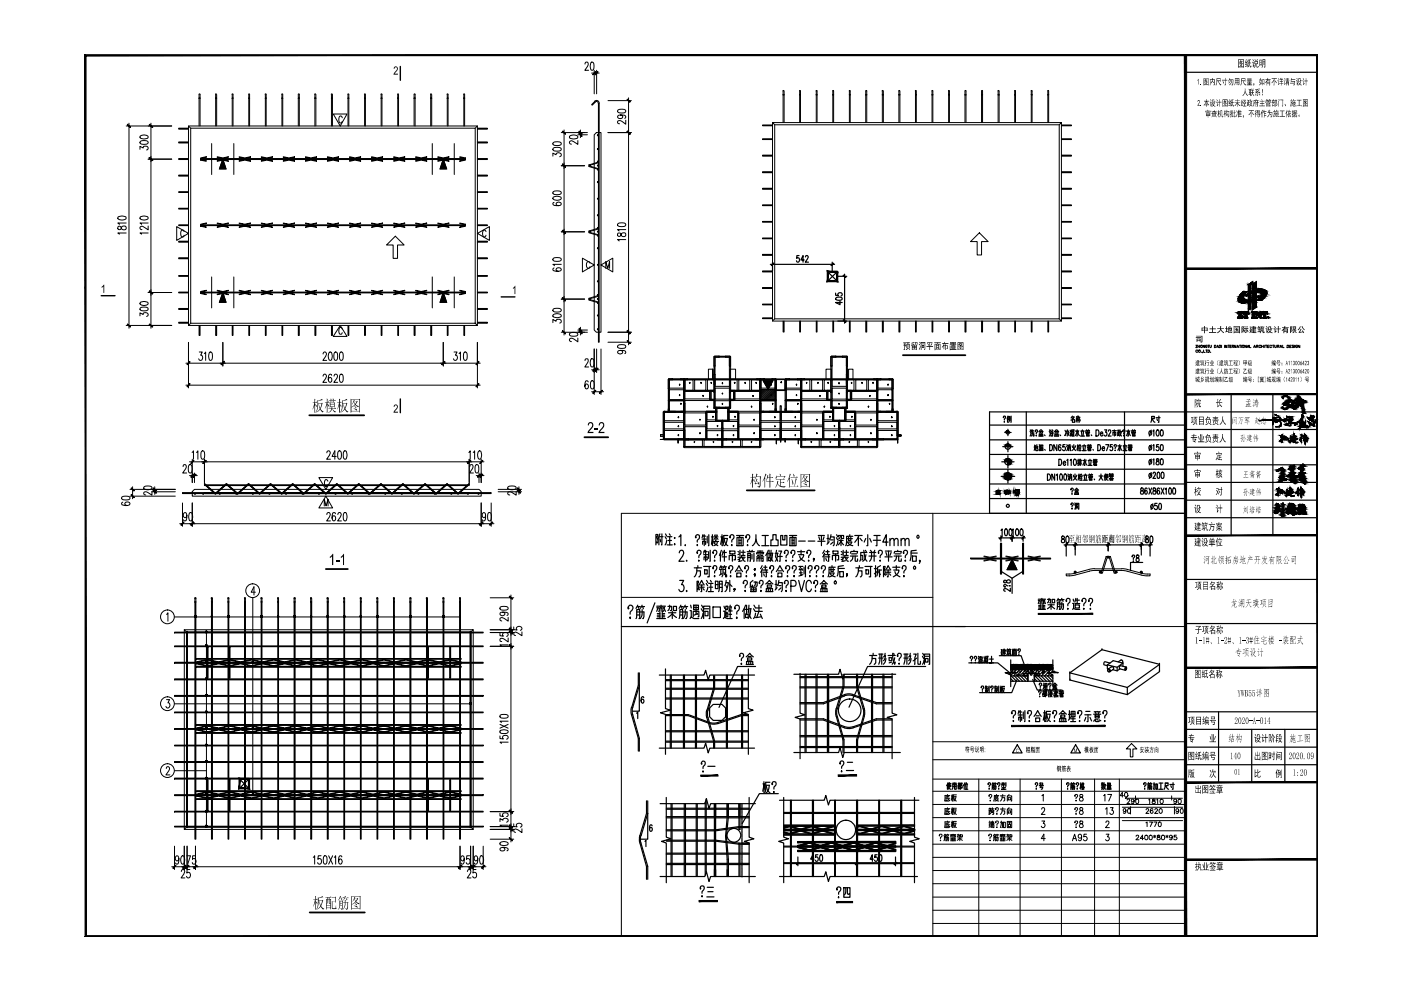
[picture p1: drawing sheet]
<svg xmlns="http://www.w3.org/2000/svg" width="297mm" height="210mm" viewBox="0 0 297 210" stroke-linecap="round" stroke-linejoin="round" font-family="sans-serif">
<g fill="none" stroke="#000" stroke-width=".21">
<path d="M199.2 177.1l-.1 .1a.31 .31 0 0 1 .3-.3 .31 .31 0 0 1 .3 .2 .31 .31 0 0 1-.2 .4l-.1 .3M199.3 178.2h.2zM200.1 178.3l.1-1h.4v1h-.1M200.2 177.6h.9v.5l-.1 .2M200.2 177.9h.4M200.3 177h.4M200.4 176.9l-.3 .3M200.4 169.8h.8M200.4 172.7h.8M200.4 175.5h.8M200.4 177l.1 .2M200.6 169.2h.8"/>
<path d="M200.6 172.1h.8M200.6 174.9h.8M200.8 177h.4M200.9 168.4v.3M200.9 171.2v.3M200.9 174.1v.1M200.9 177.3v.7l-.2 .3M200.9 176.9l-.2 .3M201 168.9l.1 .6 .2 .3 .1-.2M201 169.6l-.6 .2M201 171.7v.4l.3 .5 .1-.2M201 172.4l-.6 .2"/>
<path d="M201 174.5l.1 .6 .2 .3 .1-.1M201 175.3l-.6 .1M201 177l.1 .2M201.2 168.8l-.6 .2v.7M201.2 171.6l-.6 .1v.8M201.2 174.4l-.6 .1v.8M201.4 168.7h-1l-.1 1.1M201.4 171.5h-1l-.1 1.2M201.4 174.2h-1l-.1 1.3M201.5 177.1h.3v.4M201.5 178.3h1.1M201.5 177h1.1"/>
<path d="M201.6 177.9h.3M201.6 178.1h.3M201.6 177.8h.3M201.7 177.1l-.2 .4M201.7 168.7h.4M201.7 171.5h.4M201.7 174.3h.4M201.9 168.4v1.4M201.9 171.2v1.5M201.9 174.1v1.4M201.9 177.6v.7M201.9 177l.2 .2"/>
<path d="M202 169.5l-.1-.8-.2 1M202 172.3l-.1-.8-.2 1M202 175.1l-.1-.8-.2 1M202.1 176.9v.1M202.1 168.9h.6l-.2 .6-.3 .3M202.1 171.7h.6l-.2 .6-.3 .4M202.1 174.5h.6l-.2 .6-.3 .4M202.2 169a.78 .78 0 0 0 .6 .8M202.2 171.8a.88 .88 0 0 0 .6 .9M202.2 174.6a.88 .88 0 0 0 .6 .9M202.2 177l-.1 .5M202.2 177.9h.4"/>
<path d="M202.2 178.1h.4M202.2 177.8h.4M202.2 177.6v.7M202.5 177.1l.1 .4M202.5 177.4l-.3 .1M202.6 177l-.3 .1v.4M202.8 168.5h-.7l-.1 1.3M202.8 171.4h-.7l-.1 1.3M202.8 174.2h-.7l-.1 1.3M202.9 178.2l.6-.4 .5 .4M202.9 177h.5v.4h-.2M203 177.7h1"/>
<path d="M203.2 176.9l-.3 .5M203.5 177.5v.8M203.6 177h.4v.4h-.4zM209.7 177.1l-.1 .1a.31 .31 0 0 1 .3-.3 .31 .31 0 0 1 .3 .2 .31 .31 0 0 1-.2 .4l-.1 .3M209.7 174.3h.4M209.7 168.7v.2l.1-.4a.3 .3 0 0 1 .4 .1 .3 .3 0 0 1-.1 .4l-.2 .4M209.7 171.4h.3v.5h-.3zM209.7 172v.7M209.8 174.6v.6M209.8 178.2h.2zM209.8 172.1h.3M209.8 171.9v.7"/>
<path d="M209.8 174.1v.2M209.9 169.7v.1zM210 174.5l-.1 .7M210.1 172.5l-.4 .2M210.1 171.5h.7M210.1 175.3l-.4 .1M210.1 172.1h.6M210.1 174.6h.7M210.2 175.5v-.7h.5v.7h-.1M210.2 174.2v.2h.5v-.2M210.2 171.9h.4M210.3 172.1l-.1 .2h.5v.3l-.3 .1"/>
<path d="M210.4 174.8v.7M210.4 171.5l.4 .4M210.4 171.2l-.1 .5-.2 .2M210.4 174.6l-.1 .2M210.4 174.1v.3M210.5 174.8v.7M210.6 178.3l.1-1h.4v1h-.1M210.7 177.6h.9v.5l-.1 .2M210.7 177.9h.4M210.8 177h.4M210.9 176.9l-.3 .3M210.9 169.4h.7l-.2 .3-.5 .1"/>
<path d="M210.9 169h.8M210.9 177l.1 .2M211 169.4l.2 .3 .6 .1M211.1 168.7v.5h.4v-.5M211.1 171.5v.2a.29 .29 0 0 1 .2-.4 .29 .29 0 0 1 .4 .3l-.3 .6M211.1 174.3l.1 .1h-.1a.31 .31 0 0 1 .2-.3 .31 .31 0 0 1 .4 .2 .31 .31 0 0 1-.2 .4l-.1 .3M211.3 172.6h.1zM211.3 175.4h.1zM211.3 168.4v.3M211.3 177h.4M211.4 177.3v.7l-.2 .3M211.4 176.9l-.2 .3"/>
<path d="M211.5 177l.1 .2M211.8 168.7h-1l-.1 1.1M212 177.1h.3v.4M212 178.3h1.1M212 177h1.1M212.1 174.3h.5v1.1l-.2 .1M212.1 168.7h1M212.1 171.5h1M212.1 177.9h.3M212.1 178.1h.3M212.1 177.8h.3M212.2 177.1l-.2 .4"/>
<path d="M212.3 174.1l-.2 1.4M212.4 177.6v.7M212.4 177l.2 .2M212.5 169.1h.5v.6l-.2 .1M212.5 168.7a1.13 1.13 0 0 1-.4 1.1M212.5 171.9h.5v.6l-.2 .2M212.5 171.5a1.15 1.15 0 0 1-.4 1.2M212.6 168.4v.3M212.6 171.2v.3M212.6 176.9v.1M212.7 177l-.1 .5M212.7 177.9h.4"/>
<path d="M212.7 178.1h.4M212.7 177.8h.4M212.7 177.6v.7M212.8 174.3h.3v1.2h-.3zM213 177.1l.1 .4M213 177.4l-.3 .1M213.1 177l-.3 .1v.4M213.4 178.2l.6-.4 .5 .4M213.4 177h.5v.4h-.2M213.5 177.7h1M213.6 169.8v-1.1h.9v1.1h-.1M213.6 172.7v-1.2h.9v1.2h-.1"/>
<path d="M213.6 174.2h.9v1.3h-.9zM213.7 176.9l-.3 .5M213.7 174.5h.6M213.7 169.1h.6v.5h-.6zM213.7 171.9h.6v.5h-.6zM213.8 174.8h.4v.5h-.4zM214 168.4l-.3 .3M214 171.2l-.3 .3M214 177.5v.8M214 174.2v.6M214.1 177h.4v.4h-.4zM220.9 171.6v-.3l.4-.1 .2 .5-.7 1h.8"/>
<path d="M220.9 168.7l.3-.3v1.4M220.9 174.1h.6l-.3 .5a.42 .42 0 0 1 .3 .6 .42 .42 0 0 1-.7 0M221.6 177.8h-.8l.5-.9v1.4M227.4 178.3l.4-1.4 .5 1.4M227.5 177.8h.6M227.9 168.7v.2l.1-.4a.3 .3 0 0 1 .4 .1 .3 .3 0 0 1-.1 .4l-.2 .4M227.9 171.5v.2l.1-.4a.32 .32 0 0 1 .5 .1 .32 .32 0 0 1-.2 .5l-.2 .3M227.9 174.3v.1a.31 .31 0 0 1 .2-.3 .31 .31 0 0 1 .4 .2 .31 .31 0 0 1-.2 .4l-.2 .3M228.1 175.4h.1zM228.1 169.7v.1zM228.1 172.5v.2zM229 168.5v.4a.51 .51 0 0 1 .6 .3 .51 .51 0 0 1-.2 .6 .44 .44 0 0 1-.6-.4 .44 .44 0 0 1 .6-.4l.2-.2-.1-.3z"/>
<path d="M229 171.3v.4a.53 .53 0 0 1 .6 .3 .53 .53 0 0 1-.2 .7 .46 .46 0 0 1-.6-.5 .46 .46 0 0 1 .6-.4l.2-.2-.1-.3zM229 174.1v.4a.51 .51 0 0 1 .6 .3 .51 .51 0 0 1-.2 .7 .46 .46 0 0 1-.6-.5 .46 .46 0 0 1 .6-.4l.2-.2-.1-.3zM229.3 177.3v.2a.38 .38 0 0 1-.6 .1 .38 .38 0 0 1 0-.6 .38 .38 0 0 1 .6 .1v.2a.63 .63 0 0 1-.4 1l-.3-.2M230.4 176.9h-.6v.6a.44 .44 0 0 1 .6 0 .44 .44 0 0 1-.1 .6 .44 .44 0 0 1-.6-.1M234 168.7l.3-.3v1.4M234.4 171.5l.3-.3v1.5M234.5 174.4l.2-.3h.3l.1 .2-.7 1.2h.8M234.5 176.9h.6l-.3 .5a.41 .41 0 0 1 .3 .7 .41 .41 0 0 1-.7-.1M234.9 168.4h.8l-.6 1.4M235.4 171.2h.6l-.3 .6a.42 .42 0 0 1 .3 .7 .42 .42 0 0 1-.7-.1M238 171.2h12.7M238 174h12.7"/>
<path d="M238.2 168.7h-.7l.5-.7v1M238.5 168.2l.2-.2a.47 .47 0 0 1 .4 .5 .47 .47 0 0 1-.5 .5zM238.7 171.8a.3 .3 0 0 1-.4 .2 .3 .3 0 0 1-.1-.4 .3 .3 0 0 1 .5 0l-.1 .8-.3 .1-.1-.2M239 169.6a.29 .29 0 0 1 .3-.2 .29 .29 0 0 1 .2 .3l-.6 .7h.7M239.2 171.5a.51 .51 0 0 1 .6 .4 .51 .51 0 0 1-.4 .6l-.3-.2zM239.2 168.7l-.6 .5h12.1M239.7 171v1.6M240.5 169.7a.3 .3 0 0 1-.4 .3 .3 .3 0 0 1-.2-.4 .3 .3 0 0 1 .4-.1 .5 .5 0 0 1 .2 .6 .5 .5 0 0 1-.6 .2v-.1M240.7 168.7v.9M240.9 177.3a.29 .29 0 0 1 .2-.2 .29 .29 0 0 1 .3 .1l-.6 .9h.7M240.9 169.5a.45 .45 0 0 1 .5 .4 .45 .45 0 0 1-.5 .4l-.1-.3zM242.5 177.8h-.7l.4-.7v1"/>
<path d="M242.7 177.2l.3-.1a.47 .47 0 0 1 .4 .5 .47 .47 0 0 1-.5 .4zM243 174.5l.2-.2v1M243 171.7l.1-.2a.29 .29 0 0 1 .4 .1 .29 .29 0 0 1-.1 .4l-.4 .5h.6M243.5 169.6l.3-.2v1M243.7 177.2l.2-.1a.47 .47 0 0 1 .4 .5 .47 .47 0 0 1-.5 .4zM243.7 174.3h.6l-.4 1M244.4 169.5v.2a.42 .42 0 0 1 .4 .2 .42 .42 0 0 1 .1 .4l-.2 .1a.31 .31 0 0 1-.4-.2 .31 .31 0 0 1 .3-.4l.3-.1v-.2zM244.4 171.6v-.1a.5 .5 0 0 0-.6 .4 .5 .5 0 0 0 .4 .6 .31 .31 0 0 0 .3-.3 .31 .31 0 0 0-.3-.4 .31 .31 0 0 0-.3 .3M244.6 177.2l.4 .3M244.6 174.3h.7l-.5 1M244.8 177.1v.5M244.9 171.7a.3 .3 0 0 1 .3-.3 .3 .3 0 0 1 .2 .3l-.6 .8h.7"/>
<path d="M245 177.2l-.4 .3M245.2 169.6l.2-.2v1M245.4 177.1v.3a.39 .39 0 0 1 .5 .1 .39 .39 0 0 1 0 .5h-.5a.39 .39 0 0 1 0-.5 .39 .39 0 0 1 .5-.1v-.3zM245.7 174.3a.45 .45 0 0 1 .5 .5 .45 .45 0 0 1-.5 .4l-.1-.4zM245.9 171.5a.45 .45 0 0 1 .5 .4 .45 .45 0 0 1-.5 .5l-.2-.4zM246.4 177.1a.46 .46 0 0 1 .5 .5 .46 .46 0 0 1-.5 .4l-.1-.4zM247.2 177.2l.5 .3M247.4 177.1v.5M247.7 177.2l-.5 .3M248.4 168.7v.9M248.5 177.4a.3 .3 0 0 1-.4 .3 .3 .3 0 0 1-.1-.5 .3 .3 0 0 1 .4-.1 .49 .49 0 0 1 .2 .6 .49 .49 0 0 1-.6 .3v-.1M249 171v1.6"/>
<path d="M249.4 177.1h-.4l-.1 .4a.36 .36 0 0 1 .6 0 .36 .36 0 0 1-.1 .5 .36 .36 0 0 1-.5-.1M249.5 169.7a.32 .32 0 0 1-.5 .3 .32 .32 0 0 1-.1-.5 .32 .32 0 0 1 .5 0l.1 .5-.2 .3-.4-.1M249.9 171.8a.3 .3 0 0 1-.4 .2 .3 .3 0 0 1-.1-.4 .3 .3 0 0 1 .5 0l-.1 .8-.3 .1-.2-.2M250.4 171.5a.51 .51 0 0 1 .5 .4 .51 .51 0 0 1-.3 .6l-.3-.2z"/>
<circle cx="246.3" cy="169.9" r=".44"/>
<circle cx="250.1" cy="169.9" r=".44"/>
</g>
<g fill="#000">
<path d="M199.8 72.7h.4v-.2h.2l-.1 .2h.8v.2h-.9l-.1 .3h.3v-.2h.1v.2h.5l-.1 .8-.2-.2h.1v-.4h-.3v.8h-.1v-.8h-.2v.6h-.1v-.7l-.3 .4-.1-.1 .4-.6-.3-.1zM124.8 89.7l.6-.2 .4 .4-.1 .6-.8 1.1h.9v.2h-1.3l.3-.5 .7-.9 .1-.4-.2-.2a.37 .37 0 0 0-.4 0 .37 .37 0 0 0-.2 .4h-.2zM126 90.8h.7v.3h-.7zM127.1 89.7l.6-.2 .4 .4v.6l-.9 1.1h.9v.2h-1.2l.1-.5 .8-.9 .1-.4-.2-.2a.36 .36 0 0 0-.4 0 .36 .36 0 0 0-.1 .4h-.3zM70.5 117.4h.2v2.4h-.3v-1.8l-.5 .3v-.3zM71.2 118.8h.7v.3h-.7zM72.8 117.4h.1v2.4h-.2v-1.8l-.4 .3v-.3z"/>
<path d="M192.1 72.6h.8v.1h-.3l-.1 .2h.4v.9h-.2v-.7h-.4v.7h-.1v-.9h.2v-.2h-.3zM191.5 72.6h.6l-.2 .3 .2 .2v.3l-.1 .1-.1-.3-.1 1h-.2v-.2l.1 .1v-.9h-.2v-.1h.4l-.3-.2 .3-.2h-.4zM192.4 73.2h.2v.5l-.2 .3-.3 .2-.1-.1 .4-.4zM192.6 73.8l.4 .3-.1 .1-.4-.3z"/>
<path d="M193.3 72.6l.5-.1v.1l-.4 .2v.3h.2l-.1-.2h.2l.1 .3 .1-.1 .2-.4-.2-.1h.6v.3a.28 .28 0 0 1 0 .3 .28 .28 0 0 1-.3 0l-.1-.1 .2 .1 .1-.2v-.3h-.2l-.1 .2a.27 .27 0 0 1-.1 .3 .27 .27 0 0 1-.3 0l-.4 .1zM193.3 73.3h1.1v.9l-.1-.1h-.8l-.2 .1zM193.9 73.5v.2h.4v-.2zM193.5 73.5v.2h.3v-.2zM193.9 73.8v.2h.4v-.2zM193.5 73.8v.2h.3v-.2z"/>
<path d="M194.9 72.6l.1-.1 .2 .3zM195.2 72.5h1l-.1 1.7-.2-.2h.1v-1.3h-.6v1.5h-.2zM195.5 72.9h.5v.1h-.5zM194.8 73l.2-.1 .2 .3-.2 .1zM195.5 73.2h.4v.6h-.4zM195.6 73.3v.4h.2v-.4zM195.1 73.4h.1v.2l-.3 .6-.1-.2z"/>
<path d="M196.6 72.6h1.1v.1h-.5v.7h.6v.1h-.6v.7h-.1v-.7h-.7v-.1h.7v-.7h-.5zM197.5 72.8l.2 .1-.3 .4-.1-.1zM196.6 72.8l.1-.1 .3 .5-.1 .1z"/>
<path d="M198.1 72.6h1.4v.1h-.6l-.1 .2h.6v1.3l-.1-.1h-1l-.1 .2v-1.4h.5l.1-.2h-.7zM199.1 73v1h.2v-1zM198.6 73v.2h.3v-.2zM198.3 73v1h.2v-1zM198.6 73.4v.2h.3v-.2zM198.6 73.7v.3h.3v-.3z"/>
<path d="M201.5 72.5h1.1v.4l-.4 .1h.5v.1h-.6l.5 .1v.7h-.9v-.7l.3-.1h-.6v-.1l.7-.1h-.6zM202.3 72.6v.2h.2v-.2zM201.9 72.6v.2h.3v-.2zM201.6 72.6v.2h.2v-.2zM201.8 73.3l.6 .1zM201.8 73.5l.6 .1zM201.8 73.7l.6 .1zM201.4 73.3h.1v.7h1.3v.2l-1.4 .1z"/>
<path d="M203 72.6h1.3v1.6l-.2-.1h-.9l-.2 .1zM203.5 72.7l.1 .1h.4l-.2 .4 .3 .2v-.7zM203.2 72.7v1.3h.5l-.2-.4 .3 .2v.2h.3v-.6l-.4-.1-.5 .2v-.1a.18 .18 0 0 0 .3-.1 .18 .18 0 0 0-.1-.2l-.1 .1-.1-.1 .3-.4zM203.5 73.5l.2-.1 .2 .2-.1 .1zM203.5 72.9l.2 .3 .1-.2z"/>
<path d="M67.3 84.8l.1 .2 .9-.4 .1 .2-1 .2v.5h.8l.1-.1 .1 .2-.3 .8a.53 .53 0 0 0 .4 .8l.1 .1a.44 .44 0 0 1-.7-.4v-.1l-.4 .4-.5 .2 .8-.7-.2-1.1h-.2l-.1 1.3-.5 .6 .5-1zM67.6 85.6l.3 .9 .3-.9zM66.7 84.5l.2 .2-.1 .6 .3-.2 .1 .3h-.4v.3l.3 .2v.3l-.3-.4v1.6l-.1 .1v-1.6l-.4 .9 .3-1.2v-.2l-.3-.1h.4z"/>
<path d="M69.3 84.5l.2 .1-.1 .7 .2-.2 .3 .2h-.5v.3l.3 .3 .1 .2-.1 .1-.3-.5v1.7l-.1 .1v-1.6l-.5 .8 .5-1.2v-.2h-.4h.4zM69.7 84.9h.4v-.4l.2 .1-.1 .3h.4v-.4l.2 .1-.1 .3 .3-.1 .2 .2h-.5v.3h-.1v-.3h-.4l-.1 .3v-.3h-.3zM69.9 85.3h1l.1 .1v.9l-.6-.1v.4h.5l.2-.2 .1 .3h-.7l.3 .4 .4 .1a.36 .36 0 0 1-.4 .2 .36 .36 0 0 1-.2-.4l-.2-.3-.4 .7-.5 .1 .6-.4 .2-.4h-.6l-.1-.1h.7v-.4l-.4 .2zM70.1 85.5v.3h.7v-.3zM70.1 85.9v.2h.7v-.2z"/>
<path d="M72.5 84.8l.1 .2 .9-.4 .2 .2-1.1 .2v.5h.8l.1-.1 .2 .2-.4 .8a.68 .68 0 0 0 .6 .9l-.3 .2-.5-.7-.8 .7 .7-.8-.2-1-.2-.1v1.2l-.5 .7 .4-.9zM72.8 85.6l.3 .9 .3-.9zM71.9 84.5l.2 .2v.6l.2-.2 .1 .3h-.3v.3l.3 .4-.1 .2-.2-.5v1.6l-.2 .1v-1.6l-.4 .9 .4-1.3-.4-.2h.4z"/>
<path d="M74.3 84.5l.2 .2h1.6l.1-.2 .2 .2-.1 2.7-.1 .1v-.3h-1.7l-.2 .3zM74.5 84.8v1.5l.5-.4a.25 .25 0 0 0 .2-.2 .25 .25 0 0 0-.1-.2l-.1-.3-.4 .6 .4-1zM75.1 84.8l.1 .1-.1 .2h.5l.1-.1 .1 .1-.2 .5a.23 .23 0 0 0-.1 .2 .23 .23 0 0 0 .2 .2l.4 .1a.33 .33 0 0 1-.3 .2 .33 .33 0 0 1-.3-.2 .37 .37 0 0 0-.6 .1l-.4 .2v.7h1.7v-2.3zM75.1 85.1l.3 .5 .2-.5zM75.1 86.1l.3 .1 .1 .3zM74.9 86.6l.5 .1a.16 .16 0 0 1 .3 .1 .16 .16 0 0 1-.2 .2z"/>
<path d="M160.4 100.5l.2 .1-.2 .4h.7l.1-.1 .2 .2-.2 1.9a.26 .26 0 0 1-.2 .4 .26 .26 0 0 1-.3-.2l-.1-.2a.41 .41 0 0 0 .5-.1 .41 .41 0 0 0 0-.5v-1.3h-.7l-.5 .7zM160.4 101.5l.2 .1-.5 .9 .6-.1v-.3l.2 .3-.1 .3-.1-.2-.6 .2-.1-.2zM159.5 100.4l.2 .2-.1 .6 .3-.2 .2 .3h-.5v.3l.3 .2 .1 .3-.1 .1-.3-.5v1.6l-.1 .1v-1.6l-.4 .9 .4-1.4-.5-.1h.5z"/>
<path d="M162.7 100.7l.2 .2-.2 .4h.5v-.9l.2 .1-.1 .8 .4-.2 .2 .2h-.6v.8h.4l.2-.2 .1 .3h-.7v1.1l-.1 .1v-1.2l-.8-.1h.8v-.8h-.5l-.3 .7zM162.3 100.4l.2 .2-.3 .6 .1 .1-.1 2-.1 .1v-1.9l-.5 .6z"/>
<path d="M164.5 101.6h1.6l.1-.2 .2 .3h-.9v.6h.5l.1-.1 .2 .2h-.8v.6l1.1 .1-.2 .2h-.7l-.4-.2-.4-.5-.6 .8 .4-.7 .1-.8 .3 .2-.2 .5 .5 .4v-1.3h-.8zM165.3 100.5a.25 .25 0 0 1 .3 .1 .25 .25 0 0 1-.2 .3zM164.6 100.8l.1 .2h1.6l.1-.1 .1 .2-.3 .3 .1-.3h-1.6a.21 .21 0 0 1 0 .3 .21 .21 0 0 1-.3 0z"/>
<path d="M167.5 100.4l.2 .2-.3 .6 .1 .2-.1 1.9-.1 .1v-1.9l-.4 .6zM168.1 100.5l.3 .2a.17 .17 0 0 1 .1 .2 .17 .17 0 0 1-.2 .1zM167.6 101.2h1.2l.2-.2 .2 .3h-1.5zM167.8 101.6l.3 .7a.2 .2 0 0 1 .2 .2 .2 .2 0 0 1-.3 .2zM168.7 101.4l.3 .2-.5 1.5h.5l.1-.2 .2 .3h-1.7l-.1-.1h.9z"/>
<path d="M169.8 100.5l.1 .1h1.6l.1-.1 .2 .1-.1 2.7-.2 .1v-.3h-1.6l-.1 .3zM169.9 100.7v1.5l.7-.6-.2-.5-.4 .5 .4-.9zM170.4 100.7l.2 .1-.1 .2h.5l.1-.1 .1 .1-.1 .3a.44 .44 0 0 0-.2 .5 .44 .44 0 0 0 .6 .2v.1a.47 .47 0 0 1-.7-.2l-.1-.1-.8 .5v.7h1.6v-2.3zM170.4 101l.1 .2a.21 .21 0 0 0 .1 .3 .21 .21 0 0 0 .3-.2l.1-.3zM170.5 102.1l.4 .1v.2zM170.3 102.5l.5 .1a.16 .16 0 0 1 .3 .1 .16 .16 0 0 1-.2 .2z"/>
<path d="M67.4 190.2l.2 .2 .8-.4 .1 .2-.9 .2v.5h.7l.1-.1 .1 .2-.4 1.1 .6 .6a.36 .36 0 0 1-.4 .1 .36 .36 0 0 1-.2-.4l-.1-.2-.5 .5-.4 .1 .6-.5a.31 .31 0 0 0 .3-.2 .31 .31 0 0 0-.2-.3l-.1-.8h-.1l-.1 1.1-.5 .8 .4-1zM67.7 191l.3 .9 .3-.9zM66.8 189.9l.2 .2-.1 .6 .3-.2 .2 .3h-.5v.3l.4 .3v.2l-.1 .1-.3-.5v1.6l-.1 .1v-1.6l-.4 .9 .4-1.2v-.2l-.4-.1h.4z"/>
<path d="M70.3 190.2h.7l.1-.1 .1 .1v1.1l-.2 .1v-.2h-.5v1.3l.6 .1 .1-.6v.4a.21 .21 0 0 1 .1 .2 .21 .21 0 0 1-.2 .1l-.7-.1v-1.6l.6 .1v-.8h-.6zM69 190.2h1l.1-.2 .2 .3h-.4v.4l.2-.1 .1 .1-.1 2-.1 .1v-.3h-.7l-.2 .4v-2.3l.3 .1v-.4zM69.6 190.3v.4h.1v-.4zM69.9 190.8v.7h.1v-.7zM69.6 190.8l-.1 .5-.2 .6h.7v-.3h-.3v-.8zM69.3 190.8v.8l.1-.3v-.5zM69.3 192v.4h.7v-.4z"/>
<path d="M72 190.9l.1 .1 .5-.1 .1 .2-.1 1.6-.2 .2-.3-.3 .4 .1v-.6h-.4l-.2 .6-.3 .2 .4-.7zM72.1 191.1v.4h.4v-.4zM72.1 191.6v.4h.4v-.4zM73.1 190.8l.2 .1-.1 .4 .5-.1 .2 .2-.2 1.1a.29 .29 0 0 1-.1 .4 .29 .29 0 0 1-.4-.2v-.1a.35 .35 0 0 0 .4-.1 .35 .35 0 0 0 .1-.4v-.7h-.5v.8l-.6 .7 .5-1a.24 .24 0 0 0 .1-.4 .24 .24 0 0 0-.4 0l-.1-.2h.4zM72.1 189.9l.2 .2-.2 .3h.5l.2-.2 .1 .2h-.6l.3 .3-.1 .2-.2-.5h-.2l-.4 .5zM73.2 189.9l.2 .2-.2 .3h.5v-.2l.2 .2h-.5l.2 .3-.1 .2-.1-.4-.2-.1-.5 .5z"/>
<path d="M74.5 189.9l.1 .2h1.6l.1-.2 .2 .2-.1 2.7-.1 .1v-.3h-1.7l-.1 .3zM74.6 190.2v1.5l.6-.4a.33 .33 0 0 0 0-.5l-.1-.2-.3 .6 .3-1zM75.2 190.2h.2l-.2 .3h.5l.1-.1 .1 .1-.2 .4a.29 .29 0 0 0-.1 .4 .29 .29 0 0 0 .3 .1l.3 .1a.39 .39 0 0 1-.6-.1l-.2-.1-.8 .5v.7h1.7v-2.3zM75.1 190.5l.1 .2a.24 .24 0 0 0 .2 .3 .24 .24 0 0 0 .2-.3l.1-.2zM75.2 191.6a.26 .26 0 0 1 .3 0 .26 .26 0 0 1 .1 .3zM75 192l.5 .1a.19 .19 0 0 1 .3 .1 .19 .19 0 0 1-.1 .2z"/>
</g>
<path d="M191.4 75.3h13.3M65.6 88.1h11.6M123.9 92.7h5M158.3 104h14.4M69.1 120.7h4.6M65.7 193.5h11.6" fill="none" stroke="#000" stroke-width=".38"/>
<g fill="none" stroke="#000" stroke-width=".21">
<path d="M47.2 33.7l.7 2.1h-1.4zM70.7 24.2h2.9l-1.5 2.5zM72.6 25a.39 .39 0 0 0-.5-.4 .39 .39 0 0 0-.3 .6l.2 .8 .3 .1 .3-.4M94 33.7l.7 2.1h-1.4zM37.5 48l2.5 1.5-2.5 1.5zM39 49.1l-.2-.3a.78 .78 0 0 0-.5 .7 .78 .78 0 0 0 .5 .7l.2-.3M83.8 50.1l1.9 1.8h-1.4v2.9h-.9v-2.9h-1.4zM101.2 49.5l2.6-1.5v3zM103 49.1l-.2-.3a.81 .81 0 0 0-.5 .7 .81 .81 0 0 0 .5 .7l.2-.3M123.5 54.7l2.5 1.5-2.5 1.5zM125.1 55.8a.4 .4 0 0 0-.5-.3 .4 .4 0 0 0-.3 .5v.3a.4 .4 0 0 0 .3 .6 .4 .4 0 0 0 .5-.3M127.4 56.2l2.5-1.5v3z"/>
<path d="M128.4 56.9v-1.4l.5 1.4 .3-1.4v1.4M207.6 49.4l1.9 1.8h-1.4v2.9h-.9v-2.9h-1.4zM47.2 62l.7 2.1h-1.4zM72.1 69l1.5 2.3h-2.9zM72.6 69.8l-.3-.4a.79 .79 0 0 0-.4 1.3l.1 .1 .3 .1 .3-.4M94 62l.7 2.1h-1.4zM161.8 80.7h2.1l-1 1.9zM67.6 101.3h2.9l-1.4 2.5zM68.7 107.3v-1.5l.4 1.5 .5-1.5v1.5M69.1 105.2l1.4 2.5h-2.9zM69.5 102a.38 .38 0 0 0-.5-.3 .38 .38 0 0 0-.2 .5l.1 .8 .1 .2h.3l.2-.4"/>
</g>
<g fill="none" stroke="#000" stroke-width=".21">
<path d="M161.2 82.6h3.2v2.2h-3.2zM161.4 82.6l-.2 .1M161.6 82.6l-.4 .4M161.8 82.6l-.6 .6M162.1 82.6l-.9 .8M162.3 82.6l-1.1 1.1M162.6 82.6l-1.4 1.3M162.8 82.6l-1.6 1.5M163 82.6l-1.8 1.8M163.2 82.6l-2 2M163.5 82.6l-2.3 2.2M163.7 82.6l-2.2 2.2"/>
<path d="M164 82.6l-2.3 2.2M164.2 82.6l-2.3 2.2M164.4 82.6l-2.2 2.2M164.4 82.8l-2 2M164.4 83l-1.8 1.8M164.4 83.3l-1.5 1.5M164.4 83.5l-1.3 1.3M164.4 83.7l-1.1 1.1M164.4 83.9l-.8 .9M164.4 84.2l-.6 .6M164.4 84.4l-.4 .4M164.4 84.7l-.1 .1"/>
</g>
<path d="M47.2 33.7l.7 2.1h-1.4zM94 33.7l.7 2.1h-1.4zM47.2 62l.7 2.1h-1.4zM94 62l.7 2.1h-1.4zM161.8 80.7h2.1l-1 1.9z" fill="#000" stroke="#000" stroke-width=".21"/>
<!-- layer: PUB_TITLE -->
<path d="M18 198.6h261.4l-.2-.2zM18 198.6l.2-.2h261zM18 11.6v187l.2-.2zM18 11.6l.2 .2v186.6zM18 11.6l.2 .2 261.2-.2zM18.2 11.8l261.2-.2-.2 .2zM279.2 11.8l.2 186.8v-187zM279.2 11.8l.2 186.8-.2-.2z" fill="#000" stroke="#000" stroke-width=".21"/>
<!-- layer: TK -->
<path d="M18 11.6h.1M18 24h.1M18 36.4h.1M18 48.8h.1M18 61.1h.1" fill="none" stroke="#000" stroke-width=".25"/>
<g fill="none" stroke="#000" stroke-width=".21">
<path d="M197.8 108.8v89.8h53.6v-41.3h-53.6M251.4 108.8h-119.7v89.8M131.7 126.7h66.1M202.3 132.8h49.1M239.9 157.6l1.1 1.2h-.8v1.7h-.6v-1.7h-.8zM197.8 165.2h53.6M197.8 167.8h53.6M197.8 170.6h53.6M197.8 173.4h53.6M197.8 176.1h53.6M197.8 179h53.6M197.8 161.1h53.6"/>
<path d="M207.5 165.2v33.4M216.3 165.2v33.4M225 165.2v33.4M232.1 165.2v33.4M237.3 165.2v33.4M197.8 181.8h53.6M197.8 184.6h53.6M197.8 187.4h53.6M197.8 190.2h53.6M197.8 193h53.6M197.8 195.8h53.6"/>
</g>
<!-- layer: Text -->
<g fill="#000">
<path d="M215.5 158.8l.2-.1 .2 .3a.24 .24 0 0 0-.4 0 .24 .24 0 0 0 0 .3 .17 .17 0 0 0 .2 .2 .17 .17 0 0 0 .2-.2 .25 .25 0 0 1-.4 .3 .25 .25 0 0 1-.1-.4zM227.8 158.7h.1l.1 .7 .2-.7h.1v.9v-.8l-.2 .8-.3-.8v.8zM243.8 158.5h.3v-.2l.1 .2h.4v.2h-.5v.2h.4l-.1 .4a.21 .21 0 0 1 0 .2 .21 .21 0 0 1-.3 .1v-.2l.2 .1 .1-.5h-.3l-.3 .6 .2-.5v-.4h-.2zM226.2 162.5h.3v-.2l.1 .2h.3l-.3 .1v.1h.3l-.3 .2h.4v.1h-.3v.2l.2-.1a.22 .22 0 0 0-.1 .3 .22 .22 0 0 0 .2 .1l-.1 .1-.4-.6-.1 .5h.3l-.4 .2 .1-.5-.3 .1 .3-.3h-.3v-.1h.4v-.1h-.2l.2-.2z"/>
<path d="M205.2 158.2v.2h.3l-.1 .1 .1 .4h-.1l-.1 .7-.2-.2h.2v-.5h-.4v-.1h.4v-.3l-.3 .2zM204.8 158.2l.3 .2-.2 .4v.8l-.1-.6-.1 .2-.1-.1 .3-.5-.1-.1-.2 .2zM204.9 159.1l.2-.1 .1 .3h-.1z"/>
<path d="M205.8 158.3h.6v.4h-.6zM205.9 158.4v.2h.4v-.2zM205.7 158.8h.8v.1h-.5l-.1 .1h.5l-.1 .6-.2-.2h.2v-.3l-.5 .1 .1-.3h-.2z"/>
<path d="M207.1 158.2v.3zM207.4 158.2l-.1 .3zM206.8 158.3l.1 .3zM207.1 158.6h.4l-.2 .8 .3-.1v.2h-.3l-.1-.5-.2 .6 .1-.4zM207.1 158.7v.2h.3v-.2zM206.7 158.7h.2v.6l.2-.1-.3 .2z"/>
<path d="M208.2 158.3h.3v1.2l-.2-.1h.1v-.3h-.2l-.2 .5zM208.2 158.4v.2h.2v-.2zM208.2 158.8v.2h.2v-.2zM207.8 158.4h.3v.8h-.3zM207.9 158.5v.2h.1v-.2zM207.9 158.8v.2h.1v-.2z"/>
<path d="M208.8 158.7l.1 .1zM208.8 159.3l.1 .2z"/>
<path d="M217.7 158.3l.2 .9-.1 .1v-.3v.6l-.1-.5-.2 .2 .2-.3-.1-.1zM217.9 158.4h.5v1.2h-.6zM218 158.5v.2h.3v-.2zM218 158.8v.2h.3v-.2zM218 159.2v.2h.3v-.2zM217.6 158.5l.1 .1-.1 .2zM217.8 158.4v.4z"/>
<path d="M218.7 158.3l.1 .4v-.3l.1 .2 .2 .1v-.3l.1 .1 .1-.2v.2h.1l-.1 .3h.2h-.4h.1v-.2l-.2 .3v.5h.5v.2l-.5-.2-.1 .2 .1-.5-.2 .1v-.2l-.1 .6v-.5l-.1 .2h-.1l.2-.4h-.1zM218.9 158.6v.5l.1-.3zM218.9 158.3l.1 .3zM218.6 158.4v.4zM219.1 159h.3v.4h-.3zM219.2 159.1l.1 .1z"/>
<path d="M219.6 158.4h.9v.1h-.5l.4 .1v1l-.1-.1h-.6l-.1 .1v-1h.4v-.1h-.4zM220.2 158.7v.7h.1v-.7zM219.9 158.7v.2h.2v-.2zM219.7 158.7v.7h.2v-.7zM219.9 159v.1h.2v-.1zM219.9 159.3v.1h.2v-.1z"/>
<path d="M230.3 158.3l.1 .2 .3-.2 .1 .2-.5 .1-.1-.1zM230 158.3l.3 .3-.2 .1 .2 .3-.1 .1-.1-.1v.6l-.1-.6v.3l-.1-.1 .1-.3-.1-.2zM230.3 158.7h.4v.4l-.2 .1h.3l-.2 .1 .2 .3-.3-.3-.3 .3 .2-.3-.2-.1h.3l-.2-.1zM230.3 158.8h.3zM230.3 159h.3z"/>
<path d="M231.1 158.3l.2 .3-.1 .1 .1 .2v.2l-.1-.2v.7l-.1-.6-.1 .3-.1-.1 .2-.3-.1-.2zM231.4 158.4h.4l-.4 .1v.2h.4l-.1 .5 .1 .4-.2-.2-.2 .2 .2-.3-.1-.5-.1 .6-.1 .2-.1-.1 .2-.3zM231.6 158.8v.4l.1-.4z"/>
<path d="M232 158.4h.9l-.4 .1 .3 .1v1l-.7-.1-.1 .1v-1h.4v-.1zM232.6 158.8v.6h.1v-.6zM232.3 158.8l.2 .1zM232.1 158.8v.6h.2v-.6zM232.3 159v.1h.2v-.1zM232.3 159.2v.2h.2v-.2z"/>
<path d="M241.7 158.5h.4v-.2v.2h.4v.3l-.1-.2h-.6l-.1 .2zM241.7 158.9h.3l.1-.3v.3h.4l-.1 .1a.26 .26 0 0 0-.1 .3 .26 .26 0 0 0 .2 .2v.1h-.1a.21 .21 0 0 0-.3-.2 .21 .21 0 0 0-.2 .2h-.2v-.1l.4-.2h-.3l.1-.3zM242 159l-.1 .2a.2 .2 0 0 0 .3 0 .2 .2 0 0 0 .1-.2z"/>
<path d="M243 158.3v.6v-.2l-.3 .2zM243 158.5h.2v-.2l.1 .2h.3l-.3 .1v.2l.2 .1h-.4l.1-.3zM242.7 158.3l.1 .3zM242.7 159h.9v.1h-.4l.1 .2 .2-.1-.1 .2 .1 .2-.4-.5-.1 .4h.2l-.3 .1 .1-.3-.3 .1 .3-.3h-.3z"/>
<path d="M244.8 158.5h.3v-.2h.1v.2h.4l-.1 1.1h-.1l.1-.1v-.9h-.6l-.1 1zM245 158.8h.4v.5h-.4zM245.1 158.9v.3h.2v-.3z"/>
<path d="M224.2 162.3l.3 .2-.3 .2h.2l-.1 .3h.2l-.2 .1 .2 .3-.3 .2v-.5h-.1l.1-.2h-.2zM224.5 162.4h.5l-.1 1.2h-.2l.2-.1v-1h-.4v1.1zM224.5 162.7l.2 .2 .2-.3-.1 .8-.1-.3-.2 .2 .2-.2z"/>
<path d="M225.3 162.3l.3 .3 .1-.3 .3 .3-.2 .1v-.1l-.2 .1v-.1l-.2 .1-.1-.1-.2 .2zM225.7 162.6l.1 .3h.2l-.1 .6-.2 .1 .2-.3v-.4h-.1l-.2 .7zM225.2 162.7h.3v.8l-.2 .1 .1-.4h-.1l-.2 .4zM225.3 162.8l.1 .1zM225.3 163l.1 .2z"/>
</g>
<!-- layer: S-TEXT -->
<g fill="none" stroke="#000" stroke-width=".25">
<path d="M205.7 139.4v.2a.3 .3 0 0 1 .2-.4 .3 .3 0 0 1 .4 .1 .3 .3 0 0 1-.2 .4l-.1 .4M206.6 139.4v.2a.3 .3 0 0 1 .1-.4 .3 .3 0 0 1 .4 .1 .3 .3 0 0 1-.1 .4l-.2 .4M207.4 139.5l.2 .3M207.4 139.1l.2 .3M207.6 140l-.2 .5M207.7 139.9v.6h.2M207.8 139.3h.4v.5h-.4zM207.8 139.5h.4M208 139.9v.6h.3v-.2M208.6 139.3l.1 .3M208.7 140l-.1 .5M208.8 139.7v.2"/>
<path d="M208.9 139.1v.5h.3v-.1M208.9 139.9l-.2 .6M209.1 139.9l-.3 .1M209.1 139.2l-.3 .3M209.2 139.7h.3l-.1 .3M209.2 139.1h.3l-.2 .4M209.3 139.3l.1 .3M209.3 139.7v.8M209.8 139.7h.8M210.2 139.1v1.4h-.4h.9M211.9 139h4.6l.9 2.5M212.3 138.3a.7 .7 0 0 0 .9 .7"/>
<path d="M212.3 137.8h.2l-.2 .4h.2l-.2 .8M212.6 138.6h.6M212.6 137.9h.6M212.7 137.8h.4v.4h-.4M212.7 138.3h.4M212.9 137.6v1.3M213.4 138h.4M213.6 137.7h.3M213.6 137.6l-.2 .3M213.6 138v.7M213.7 137.7l.1 .3M213.8 138.6l-.4 .2"/>
<path d="M214 137.7h.3M214 138.4l.1 .3M214.1 137.6l-.2 .3M214.2 137.7v.3M214.3 138.7l-.1 .3v-1h-.3l-.1 1M214.6 137.7h.9M214.7 137.9h.8v1.1h-.8zM214.9 138.3h.3M214.9 138.6h.3M215.1 137.7l-.2 .2v1.1M215.2 137.9v1.1M215.9 137.8v.2v-.4a.3 .3 0 0 1 .4 .2 .3 .3 0 0 1-.2 .4l-.1 .3"/>
<path d="M216 138.9h.1M205.4 140.5h6.1l2.9 2.4M206 140.4v.1zM206.8 140.4v.1zM207.6 140.5h.1M207.7 140.2h.2M208.1 145.7v.1a.26 .26 0 0 1 .1-.4 .26 .26 0 0 1 .3 .4l-.2 .6M208.3 146.7h.1M208.3 140.1l-.3 .1M208.7 140.2h.4M208.9 146h.5M208.9 140.2l.2 .3"/>
<path d="M209 146.6v-.3h.3v.3M209 145.5v.1h.3M209 145.6l-.1 .2M209.1 145.5v1.4M209.2 140.3l.3 .2M209.2 140.1v.4M209.3 140.1h.1M209.5 145.6v.9M209.7 145.5v1.4M210.1 145.7v.1l.1-.3a.36 .36 0 0 1 .4 .3 .36 .36 0 0 1-.3 .4v.2M210.3 146.7h.1M210.9 146h.5"/>
<path d="M210.9 146.6v-.3h.5l-.1 .3M210.9 145.6v.2M211 145.5l-.1 .1h.5M211.2 145.5v1.4M211.5 145.6v.9M211.8 145.5l-.1 1.4M212.1 145.7h.3M212.2 145.5v1.4M212.3 146.5l-.1-.8-.1 .9M212.5 145.9h.4l-.4 1M212.5 146l.2 .6 .3 .3M213 145.5h-.5l-.2 1.4"/>
<path d="M215.6 144.1l-1.1 2.8h-6.8M218.9 144.1l1 2.2h5.2M220.3 146.6v.2v-.3a.29 .29 0 0 1 .4 0 .29 .29 0 0 1-.1 .4l-.2 .4M220.4 145.1v.1l.1-.4a.36 .36 0 0 1 .4 .4 .36 .36 0 0 1-.3 .3v.3M220.4 147.6v.1zM220.6 146.1v.1zM221.1 147h.5M221.1 147.2h.4v.5h-.4zM221.1 146.6h.4M221.1 145.3h.3M221.2 146.6v.4M221.3 144.8v1.1"/>
<path d="M221.3 146.3v.3M221.4 146.2h.7M221.4 145.7l-.3 .4M221.4 146.6v.4M221.5 145.9h.5M221.5 144.9h.5v.7h-.5zM221.5 145.3h.5M221.7 144.9v1.3M221.8 147.4h.2l-.3-.6 .3-.4h-.3v1.3M222.3 146.7h.2M222.4 145.1v.1a.3 .3 0 0 1 .1-.4 .3 .3 0 0 1 .4 .2 .3 .3 0 0 1-.1 .4l-.2 .4M222.4 146.3l-.1 1.4"/>
<path d="M222.5 147.1l-.2 .3M222.5 146.9h.6M222.5 147.2h.6M222.6 146.1v.1zM222.6 146.5h.5M222.7 146.5l.1 .4M222.8 146.9l-.2 .5 .5 .3M222.8 146.3v.2M223 147.2l-.1 .4-.3 .1M223 146.5l-.1 .4M223.2 145.3l.4-.5 .5 .5M223.2 146.2h.9"/>
<path d="M223.3 146.2v-.4h.7v.4M223.4 145.4h.5v.3h-.5zM223.4 146.6h.9M223.4 147.5h.9M223.4 145.2h.5M223.5 147.7h.8M223.5 145.8v.4M223.7 147.2h.4M223.7 147.1h.4M223.7 147.5l-.1 .2M223.8 145.8v.4M223.9 146.3l-.5 .9"/>
<path d="M223.9 146.6l.4 .3M224.1 146.8h-.4v.7M224.1 147.6l.1 .1M224.6 147.1l.1-.2h.8l-.1 .2M224.7 146.5h.3M224.8 147h.5v.3h-.5zM224.8 147.5h.6v.2h-.6zM224.8 146.3l-.2 .4M224.8 147.3v.2M224.8 146.5l.1 .2M225 146.7v.2M225.2 146.5h.3"/>
<path d="M225.3 146.3l-.3 .4M225.3 146.5l.1 .2M200.9 166.3l-.2 .3M201 165.9l-.1 1.4M201 166.1h.6M201 166.4h.6v.4h-.6zM201.1 167l.1 .1 .4 .2M201.3 165.9v.9l-.3 .5M201.9 167.3l.1-1.3h.7v1.3h-.1M202 166.8h.7M202 166.4h.7M202.4 166v1.3"/>
<path d="M203.1 166.6h.5M203.2 166.8h.3v.5h-.3zM203.2 166.1h.3M203.2 166.2l.1 .4M203.3 165.9v.2M203.5 166.2l-.1 .4M203.8 167h.2l-.2-.6 .2-.4h-.3v1.3M204.4 166.3l-.1 .3M204.6 165.9l-.2 .4v1M204.6 167.3h.6M204.6 166.2h.5M204.7 166.2l.1 1.1"/>
<path d="M204.9 165.9v.3M205.1 166.2l-.1 1.1M209.6 166.2l-.1 .1a.29 .29 0 0 1 .2-.3 .29 .29 0 0 1 .3 .1 .29 .29 0 0 1-.1 .4l-.2 .4M209.7 167.2v.1zM210.3 167.3l.1-.9h.3v.9M210.4 166.7h.8l-.2 .6M210.4 167h.3M210.4 166.1h.4M210.5 165.9l-.2 .4M210.6 166.1l.1 .2M210.9 166.1h.3M211 166.4l-.2 .9"/>
<path d="M211 165.9l-.2 .4M211 166.1l.1 .2M211.5 166.2v.1a.27 .27 0 0 1 .1-.3 .27 .27 0 0 1 .4 0 .27 .27 0 0 1 0 .4l-.2 .5M211.8 167.2v.1zM212.3 166.3h.6M212.4 167h.8M212.4 166h.5M212.5 166l-.2 .7M212.8 166v.7M212.8 166.8v.5h-.5h1M213.1 166v.5M213.3 165.9l-.1 .8"/>
<path d="M219.5 166.2v.1v-.2a.33 .33 0 0 1 .5 .1 .33 .33 0 0 1-.3 .5v.2M219.7 167.2v.1zM220.3 166.6h.9M220.5 167l.6-.1-.2 .4h-.1M220.5 166h.6v.4h-.6zM220.8 166.6l-.2 .3M226.2 166.2v.1l.1-.4a.36 .36 0 0 1 .4 .4 .36 .36 0 0 1-.3 .4v.2M226.4 167.2v.1zM227 167.3l.1-.9h.3l-.1 .9M227.1 166.7h.7v.5l-.1 .1M227.1 167h.3M227.1 166.1h.3"/>
<path d="M227.2 165.9l-.2 .4M227.2 166.1l.1 .2M227.6 166.1h.3M227.6 166.4l-.2 .9M227.6 165.9l-.2 .4M227.7 166.1l.1 .2M228.2 166.2v.1l-.1-.1 .2-.3a.36 .36 0 0 1 .4 .4 .36 .36 0 0 1-.3 .4v.2M228.4 167.2v.1zM229 166.2h.3M229.2 165.9v1.4M229.4 166.9h.4v.4h-.4zM229.5 166.3l.4 .7"/>
<path d="M229.5 166.1h.3l-.2 .5-.3 .4-.1-.8-.2 1M229.6 165.9l-.3 .5M233.5 166.5l.2-.3 .3 .3M233.5 166.2h.5M233.5 166.9h.5M233.6 166v.1M233.7 166.7l-.1 .4 .3 .2M233.7 165.9v.7M233.9 166.9l-.3 .4M233.9 166l-.1 .1M234.1 166.4v.6l.3 .3M234.1 166.3h.3"/>
<path d="M234.1 165.9l-.1 .8M234.4 166.3l-.1 .6-.3 .4M234.7 167.3h.9M234.7 166.5h.9M234.7 167.2h.8M234.8 166.7h.7v.3h-.7zM234.8 166.9h.7M234.9 166h.5v.4h-.5zM234.9 166.2h.5M235.2 166.7v.6M242.5 166.2v.1v-.2a.33 .33 0 0 1 .5 .1 .33 .33 0 0 1-.3 .5v.2M242.7 167.2v.1z"/>
<path d="M243.3 167.3l.1-.9h.3l-.1 .9M243.4 166.7h.3M243.4 167h.3M243.5 166.1h.3M243.5 165.9l-.2 .4M243.6 166.1v.2M243.8 166.7h.4l-.1 .6M243.9 166.1h.3M244 166.4v.6l-.2 .3M244 165.9l-.2 .4M244.1 166.1v.2M244.5 166.2h.4v1.1h-.1"/>
<path d="M244.7 165.9l-.2 1.4M245.1 166.2h.3v1.1h-.3zM245.7 167.3h.9M245.7 166h.8M246.1 166v1.3M247.1 166.6h.6v-.6h-.6l-.3 1.3M247.1 166h.6M247.3 166.6v.3l.5 .4M248 166.3h1M248.2 166.6l.2 .4M248.7 165.9v1.4h-.2"/>
</g>
<!-- layer: S-BZ -->
<path d="M215.7 157.9l1 1.7h-2zM228 157.9l1.1 1.7h-2.1z" fill="none" stroke="#000" stroke-width=".25"/>
<g fill="none" stroke="#000" stroke-width=".25">
<path d="M233.6 137.8h.1M233.6 137.8l12.2 3M233.6 137.8l-6.8 4.9M135 151.2l.2-.2v1.4M135.6 145.3v5.5h-1.4M136.5 147.9l-.2-.2a.85 .85 0 0 0 0 1.4 .39 .39 0 0 0 .3-.5 .39 .39 0 0 0-.6-.2l-.1 .2M160.2 141.3h-3.8l-4 8.7M196.3 141.3h-12.4l-3.9 8.6M226.8 142.7h.1M226.8 142.7v1.5M226.9 144.2h.1M226.9 144.2l12.1 3.1"/>
<path d="M234.8 141v.7l.3 .1M234.9 141.9l.7-.5a.33 .33 0 0 1 .5 .1 .33 .33 0 0 1-.2 .5l-.6 .4M235.3 140.6l-1.1-.3-.1 .2v.4l.7 .2M236.9 141.5v.7M237.1 140.3l.5-.3a.32 .32 0 0 1 .4 .1 .32 .32 0 0 1-.1 .4M237.4 141.8l-.5 .4-1-.2M237.9 140.5l-1.9-.4-1.2 .9M237.9 140.5l.2 .1M238.1 140.6l-1.2 .9-2.1-.5M238.1 140.6v.7M238.6 141.6l.1-.1a.29 .29 0 0 1 .1 .3 .29 .29 0 0 1-.3 .2zM238.6 141.6l.1-.1a.22 .22 0 0 1 .1 .3 .22 .22 0 0 1-.3 .1z"/>
<path d="M238.6 142h.1M238.8 141.4l-1.2-.3-.3 .3 .1 .4 1.2 .3M245.8 140.8h.1M245.8 142.4h.1M245.8 142.4l-6.8 4.9v-1.5l-12.2-3.1M245.8 140.8v1.6M245.8 140.9l-6.8 4.9M136.7 178.4l.2-.3v1.4M137.3 172.5v5.4h-1.4M138.3 175.1l-.3-.2a.94 .94 0 0 0 0 1.4 .41 .41 0 0 0 .3-.5 .41 .41 0 0 0-.5-.3l-.1 .3M151.7 178.1l5 .7M151.7 178.4l5 .6"/>
<path d="M153.8 177.3l.4 4.9M153.8 177.3h.1M154 177.3l.4 4.9M154 177.3h.1M154.2 173.1l-.4 4.2M154.4 173.1l-.4 4.2M156.7 175.9h.2M156.7 175.3l-5 .6M156.7 175.5l-5 .6M157.3 170.5v.1M157.3 170.7v.3M157.3 171.1v.2"/>
<path d="M157.3 171.4v.2M157.3 171.7v.3M157.3 172v.3M157.3 172.4v.2M157.3 172.7v.2M157.3 173v.3M157.3 173.4v.2M157.3 173.7v.2M157.3 174v.2M157.3 174.3v.3M157.3 174.7v.2M157.3 175v.2"/>
<path d="M157.3 175.3v.3M157.3 175.6v.3M157.3 176v.2M157.3 176.3v.2M157.3 176.6v.3M157.3 177v.2M157.3 177.3v.2M157.3 177.6v.2M157.3 177.9v.3M157.3 178.3v.2M157.3 178.6v.2M157.3 178.9v.3"/>
<path d="M157.3 179.2v.3M157.3 179.6v.2M157.3 179.9v.2M165 168.3h-4l-3.6 6.3M157.3 180.3v.2M157.3 180.6v.2M157.3 180.9v.2M157.3 181.2v.2M157.3 181.5v.3M157.3 181.9v.2M157.3 182.2v.2M157.3 182.5v.3"/>
<path d="M157.3 182.8v.3M157.3 183.2v.2M157.3 183.5v.2M157.3 183.9v.2M157.3 184.2v.2M157.3 184.5v.2M157.3 184.8v.2M157.3 185.1v.3M157.3 185.5v.2M157.3 185.8v.1"/>
<circle cx="235.1" cy="142.2" r=".3"/>
<circle cx="235.1" cy="142.1" r=".27"/>
</g>
<!-- layer: S-HATCH-X -->
<g fill="none" stroke="#000" stroke-width=".25">
<path d="M213.6 142.6l-.2 .1M214.1 143h.1M214.2 142.6l-.3 .4M214.3 141.5h.1M214.3 141.3h.1M214.3 141.1h.1M214.3 141.9h.1M214.3 142.8h.1M214.3 143.9l.5 .5M214.3 141.7h.1M214.3 141.6h.1M214.4 141.4h.1"/>
<path d="M214.4 141.9h.1M214.4 141.6h.1M214.4 141.3h.1M214.4 143.3l1.1 1.1M214.4 141.2h.1M214.4 141.1h.1M214.5 141.9h.1M214.5 141.8h.1M214.5 141.6h.1M214.5 141.7h.1M214.5 141.4h.1M214.5 141.5h.1"/>
<path d="M214.5 141.3h.1M214.5 141.1h.1M214.6 141.9h.1M214.6 141.6h.1M214.6 141.1h.1M214.6 141.7h.1M214.6 141.4h.1M214.6 141.2h.1M214.7 141.8h.1M214.7 141.6h.1M214.7 141.4h.1M214.7 141.2h.1"/>
<path d="M214.7 141.1h.1M214.7 141.9h.1M214.7 142.7h.1M214.7 142h.1M214.7 142l-.2 .1 .1 .1M214.7 142v.2M214.8 141.6h.1M214.8 141.4h.1M214.8 141.9h.1M214.8 141.5h.1M214.8 141.3h.1M214.8 141.1h.1"/>
<path d="M214.8 141.8h.1M214.8 141.7h.1M214.8 142l-.2 .3M214.9 141.3h.1M214.9 141.7h.1M214.9 141.4h.1M214.9 141.1h.1M214.9 142.8h.1M214.9 142.6l-.6 .6M214.9 141.9h.1M214.9 141.6h.1M214.9 141.2h.1"/>
<path d="M214.9 141.8h.1M214.9 141.5h.1M215 141.5h.1M215 141.6h.1M215 141.3h.1M215 141.2h.1M215.1 141.9h.1M215.1 141.6h.1M215.1 141.5h.1M215.1 141.3h.1M215.1 141.1h.1M215.1 141.8h.1"/>
<path d="M215.1 143.3l1.1 1.1M215.1 141.7h.1M215.1 142.9h.1M215.2 141.9h.1M215.2 141.7h.1M215.2 141.6h.1M215.2 141.4h.1M215.2 141.2h.1M215.2 141.8h.1M215.2 141.3h.1M215.2 142.1h.1M215.2 141.5h.1"/>
<path d="M215.2 141.1h.1M215.2 142.3h.1M215.3 141.5h.1M215.3 141.3h.1M215.3 142h.1M215.3 141.6h.1M215.3 141.8h.1M215.3 141.1h.1M215.3 141.7h.1M215.3 141.2h.1M215.4 141.4h.1M215.4 141.2h.1"/>
<path d="M215.4 141.8h.1M215.4 141.5h.1M215.4 141.1h.1M215.4 141.9h.1M215.4 141.7h.1M215.4 141.6h.1M215.4 141.3h.1M215.4 142h.1M215.5 141.5h.1M215.5 141.4h.1M215.5 141.3h.1M215.5 141.1h.1"/>
<path d="M215.5 141.2h.1M215.5 141.9h.1M215.5 141.7h.1M215.5 143.3h.1M215.5 142l-.4 .5M215.6 141.8h.1M215.6 141.6h.1M215.6 141.5h.1M215.6 141.7h.1M215.6 141.1h.1M215.6 141.4h.1M215.6 141.2h.1"/>
<path d="M215.6 141.9h.1M215.7 141.9h.1M215.7 141.7h.1M215.7 141.6h.1M215.7 141.2h.1M215.7 141.8h.1M215.7 141.1h.1M215.7 141.5h.1M215.7 143.3l1.1 1.1M215.7 141.4h.1M215.8 141.6h.1M215.8 141.5h.1"/>
<path d="M215.8 141.3h.1M215.8 141.1h.1M215.8 141.4h.1M215.8 141.2h.1M215.8 141.9h.1M215.8 142.7h.1M215.8 143.1l-.1 .2zM215.8 141.8h.1M215.9 141.7h.1M215.9 141.4h.1M215.9 141.6h.1M215.9 141.2h.1"/>
<path d="M215.9 141.9h.1M215.9 141.8h.1M215.9 141.5h.1M215.9 143h.2zM216 141.4h.1M216 141.8h.1M216 141.1h.1M216 142.1h.1M216 141.6h.1M216 141.5h.1M216 141.3h.1M216 141.2h.1"/>
<path d="M216 141.9h.1M216 141.7h.1M216.1 142h.1M216.1 141.8h.1M216.1 141.4h.1M216.1 141.5h.1M216.1 142.4h.1M216.1 141.6h.1M216.1 141.9h.1M216.2 141.9h.1M216.2 141.7h.1M216.2 141.6h.1"/>
<path d="M216.2 141.4h.1M216.2 141.2h.1M216.2 141.1h.1M216.2 141.3h.1M216.2 142l-1.3 1.3M216.3 142h.1M216.3 141.8h.1M216.3 141.6h.1M216.3 141.4h.1M216.3 141.3h.1M216.3 141.1h.1M216.3 141.7h.1"/>
<path d="M216.3 142.7h.1M216.4 141.6h.1M216.4 141.4h.1M216.4 141.1h.1M216.4 141.8h.1M216.4 143.3l1.1 1.1M216.4 141.9h.1M216.4 141.7h.1M216.4 141.2h.1M216.5 141.6h.1M216.5 141.9h.1M216.5 141.2h.1"/>
<path d="M216.5 141.5h.1M216.5 141.1h.1M216.5 141.4h.1M216.5 142.4h.1M216.5 142h.1M216.5 141.8h.1M216.5 141.3h.1M216.6 141.6h.1M216.6 141.4h.1M216.6 141.1h.1M216.6 142h.1M216.6 141.2h.1"/>
<path d="M216.6 141.7h.1M216.7 141.9h.1M216.7 141.7h.1M216.7 141.5h.1M216.7 141.4h.1M216.7 141.6h.1M216.7 141.3h.1M216.7 141.1h.1M216.7 141.8h.1M216.7 141.2h.1M216.8 142h.1M216.8 141.8h.1"/>
<path d="M216.8 141.6h.1M216.8 141.4h.1M216.8 141.3h.1M216.8 141.9h.1M216.8 141.5h.1M216.8 141.2h.1M216.8 142l-1.3 1.3M216.9 141.6h.1M216.9 141.4h.1M216.9 141.2h.1M216.9 141.1h.1M216.9 141.9h.1"/>
<path d="M216.9 141.7h.1M216.9 141.5h.1M216.9 141.8h.1M216.9 141.3h.1M217 141.3h.1M217 141.8h.1M217 141.4h.1M217 143.3h.1M217 141.1h.1M217 141.9h.1M217 141.6h.1M217 141.7h.1"/>
<path d="M217 142h.1M217 141.5h.1M217 141.2h.1M217 143.3l.9 .9M217.1 141.3h.1M217.1 141.8h.1M217.1 141.5h.1M217.1 141.4h.1M217.1 141.2h.1M217.1 142h.1M217.1 141.7h.1M217.1 141.1h.1"/>
<path d="M217.2 141.9h.1M217.2 141.7h.1M217.2 141.5h.1M217.2 141.1h.1M217.2 141.2h.1M217.2 141.3h.1M217.2 141.4h.1M217.2 141.6h.1M217.2 142.5h.1M217.2 143.3h.1M217.2 142.2h.1M217.3 142h.1"/>
<path d="M217.3 141.8h.1M217.3 141.6h.1M217.3 141.4h.1M217.3 141.3h.1M217.3 141.1h.1M217.3 141.7h.1M217.3 141.9h.1M217.3 141.5h.1M217.3 141.2h.1M217.4 141.9h.1M217.4 141.7h.1M217.4 141.5h.1"/>
<path d="M217.4 141.4h.1M217.4 141.2h.1M217.4 141.8h.1M217.4 142.2h.1M217.5 141.2h.1M217.5 141.9h.1M217.5 141.7h.1M217.5 141.1h.1M217.5 141.8h.1M217.5 141.4h.1M217.5 143.3h-.1M217.5 143.3h.1"/>
<path d="M217.5 142h.1M217.5 141.6h.1M217.5 141.3h.1M217.5 141.5h.1M217.5 142.6h.1M217.5 142l-1.3 1.3M217.6 141.9h.1M217.6 141.4h.1M217.6 141.2h.1M217.6 141.6h.1M217.6 141.5h.1M217.6 141.7h.1"/>
<path d="M217.7 141.4h.1M217.7 141.8h.1M217.7 142h.1M217.7 141.6h.1M217.7 141.3h.1M217.7 143.3l.2 .2M217.7 141.9h.1M217.7 141.7h.1M217.7 141.1h.1M217.7 142.5h.1M217.8 142h.1M217.8 141.8h.1"/>
<path d="M217.8 141.6h.1M217.8 141.4h.1M217.8 141.3h.1M217.8 141.1h.1M217.8 141.2h.1M217.8 141.7h.1M217.8 141.9h.1M217.8 142.4h.1M217.9 141.9h.1M217.9 141.7h.1M217.9 141.5h.1M217.9 141.4h.1"/>
<path d="M217.9 141.2h.1M217.9 141.6h.1M217.9 141.8h.1M217.9 142.3l.2-.1-.1 .2zM217.9 142.9l-.4 .4M218 141.4h.1M218 141.3h.1M218 141.1h.1M218 141.9h.1M218 141.6h.1M218 142h.1M218 141.8h.1"/>
<path d="M218.1 141.9h.1M218.1 141.4h.1M218.1 141.7h.1M218.1 141.1h.1M218.1 142h.1M218.1 141.6h.1M218.1 141.3h.1M218.1 141.5h.1M218.1 142l-1.3 1.3M218.2 141.6h.1M218.2 141.4h.1M218.2 141.3h.1"/>
<path d="M218.2 141.1h.1M218.2 141.9h.1M218.2 141.2h.1M218.2 141.5h.1M218.3 142h.1M218.3 141.8h.1M218.3 141.6h.1M218.3 141.1h.1M218.3 141.9h.1M218.3 141.4h.1M218.3 141.2h.1M218.4 141.7h.1"/>
<path d="M218.4 141.5h.1M218.4 141.4h.1M218.4 141.1h.1M218.4 141.8h.1M218.4 141.2h.1M218.4 141.9h.1M218.4 141.6h.1M218.4 141.3h.1M218.4 142h.1M218.5 141.8h.1M218.5 141.6h.1M218.5 141.4h.1"/>
<path d="M218.5 141.2h.1M218.5 141.1h.1M218.5 142.2h.1M218.5 141.9h.1M218.5 141.7h.1M218.6 141.4h.1M218.6 141.9h.1M218.6 141.7h.1M218.6 141.5h.1M218.6 141.1h.1M218.6 141.8h.1M218.6 141.3h.1"/>
<path d="M218.7 141.6h.1M218.7 141.7h.1M218.7 141.1h.1M218.7 141.5h.1M218.7 141.3h.1M218.7 141.4h.1M218.7 141.9h.1M218.7 141.2h.1M218.7 142.3h.1M218.7 142h.1M218.7 141.8h.1M218.7 142.4h.1"/>
<path d="M218.8 141.8h.1M218.8 141.5h.1M218.8 141.6h.1M218.8 141.2h.1M218.8 142l.1 .1v-.1M218.8 141.3h.1M218.8 142h.1M218.8 142l-.7 .7M218.9 141.9h.1M218.9 141.7h.1M218.9 141.5h.1M218.9 141.3h.1"/>
<path d="M218.9 141.1h.1M218.9 142h.1M218.9 141.8h.1M218.9 141.4h.1M218.9 142.5h.1M219 141.9h.1M219 141.8h.1M219 141.6h.1M219 141.4h.1M219 141.2h.1M219 141.1h.1M219 141.7h.1"/>
<path d="M219 141.5h.1M219.1 141.3h.1M219.1 141.1h.1M219.1 142h.1M219.1 141.6h.1M219.1 141.2h.1M219.1 141.9h.1M219.1 141.7h.1M219.1 141.5h.1M219.2 141.5h.1M219.2 141.8h.1M219.2 141.4h.1"/>
<path d="M219.2 141.6h.1M219.2 141.3h.1M219.2 141.2h.1M219.2 141.1h.1M219.2 142h.1M219.2 141.9h.1M219.2 141.7h.1M219.3 141.7h.1M219.3 141.5h.1M219.3 141.4h.1M219.3 143.2h.2l-.1 .1M219.3 143.3h.1"/>
<path d="M219.3 141.3h.1M219.3 141.1h.1M219.3 141.9h.1M219.3 141.2h.1M219.3 141.6h.1M219.3 143.9l.6 .5M219.4 141.9h.1M219.4 141.7h.1M219.4 141.5h.1M219.4 141.2h.1M219.4 141.6h.1M219.4 141.1h.1"/>
<path d="M219.4 143.3l1.2 1.1M219.5 141.6h.1M219.5 141.4h.1M219.5 141.2h.1M219.5 141.9h.1M219.5 141.8h.1M219.5 141.7h.1M219.5 141.1h.1M219.5 142l-.8 .7M219.5 142h.1M219.5 141.3h.1M219.6 141.5h.1"/>
<path d="M219.6 141.3h.1M219.6 141.1h.1M219.6 141.4h.1M219.6 143h.1M219.6 141.9h.1M219.6 141.7h.1M219.6 141.6h.1M219.6 141.2h.1M219.7 141.4h.1M219.7 141.6h.1M219.7 141.2h.1M219.7 141.8h.1"/>
<path d="M219.7 141.7h.1M219.7 142.8h.1M219.7 141.9h.1M219.7 142.2h.1M219.8 141.9h.1M219.8 141.8h.1M219.8 141.6h.1M219.8 141.4h.1M219.8 141.1h.1M219.8 141.5h.1M219.8 141.7h.1M219.8 141.3h.1"/>
<path d="M219.8 141.2h.1M219.9 141.9h.1M219.9 141.6h.1M219.9 141.1h.1M219.9 141.4h.1M219.9 141.3h.1M219.9 142.2h.1M219.9 143h.1M220 141.8h.1M220 141.6h.1M220 141.4h.1M220 141.2h.1"/>
<path d="M220 141.9h.1M220 141.1h.1M220 141.7h.1M220.1 141.7h.1M220.1 141.5h.1M220.1 141.3h.1M220.1 141.1h.1M220.1 141.9h.1M220.1 143.3l1.1 1.1M220.1 141.8h.1M220.1 141.6h.1M220.1 141.4h.1"/>
<path d="M220.1 142.9h.1M220.1 142l-.8 .8M220.2 141.4h.1M220.2 141.9h.1M220.2 142.1h.1M220.2 141.6h.1M220.2 141.2h.1M220.2 141.8h.1M220.2 141.1h.1M220.2 142.5h.1M220.3 141.6h.1M220.3 141.4h.1"/>
<path d="M220.3 141.8h.1M220.3 141.3h.1M220.3 141.5h.1M220.3 141.1h.1M220.3 141.9h.1M220.4 141.8h.1M220.4 141.6h.1M220.4 141.1h.1M220.4 141.7h.1M220.4 141.4h.1M220.4 141.2h.1M220.5 141.4h.1"/>
<path d="M220.5 141.9h.1M220.5 141.8h.1M220.5 141.6h.1M220.5 141.3h.1M220.5 141.5h.1M220.5 141.1h.1M220.6 141.1h.1M220.6 141.5h.1M220.6 141.3h.1M220.6 141.6h.1M220.6 141.2h.1M220.6 141.9h.1"/>
<path d="M220.6 141.8h.1M220.6 141.4h.1M220.7 141.4h.1M220.7 141.2h.1M220.7 141.3h.1M220.7 141.7h.1M220.7 141.1h.1M220.7 141.9h.1M220.7 141.6h.1M220.7 142h.1M220.7 141.8h.1M220.7 143.3l1.2 1.1"/>
<path d="M220.8 141.5h.1M220.8 141.9h.1M220.8 141.4h.1M220.8 141.8h.1M220.8 141.3h.1M220.8 141.1h.1M220.8 142h.1M220.8 141.6h.1M220.8 141.2h.1M220.8 142l-1.3 1.3M220.9 141.9h.1M220.9 141.6h.1"/>
<path d="M220.9 141.5h.1M220.9 141.1h.1M220.9 141.7h.1M220.9 141.4h.1M220.9 141.2h.1M220.9 142h.1M220.9 141.3h.1M221 142h.1M221 141.7h.1M221 141.2h.1M221 141.1h.1M221 141.9h.1"/>
<path d="M221 141.6h.1M221 142.3h.1M221 141.5h.1M221 141.4h.1M221 142.8h.1M221 142.5h.1M221.1 141.8h.1M221.1 141.6h.1M221.1 141.5h.1M221.1 141.3h.1M221.1 141.1h.1M221.1 141.9h.1"/>
<path d="M221.1 141.2h.1M221.1 141.4h.1M221.1 141.7h.1M221.1 142.1h.1M221.1 142.9h.1M221.2 141.9h.1M221.2 141.7h.1M221.2 141.6h.1M221.2 141.4h.1M221.2 141.2h.1M221.2 141.8h.1M221.2 142.5l.2-.2v.2z"/>
<path d="M221.2 141.1h.1M221.2 141.5h.1M221.3 141.7h.1M221.3 141.1h.1M221.3 141.5h.1M221.3 142.5l.1-.1v.2zM221.3 141.8h.1M221.3 141.6h.1M221.3 141.3h.1M221.3 141.9h.1M221.3 141.4h.1M221.3 141.2h.1"/>
<path d="M221.4 141.7h.1M221.4 141.9h.1M221.4 141.4h.1M221.4 141.6h.1M221.4 141.3h.1M221.4 141.2h.1M221.4 143.3l1.1 1.1M221.4 141.8h.1M221.4 142.6h.1M221.5 141.9h.1M221.5 141.6h.1M221.5 141.2h.1"/>
<path d="M221.5 141.8h.1M221.5 142l-1.3 1.3M221.5 141.4h.1M221.5 141.1h.1M221.6 141.8h.1M221.6 141.6h.1M221.6 141.5h.1M221.6 141.3h.1M221.6 141.1h.1M221.6 141.9h.1M221.6 141.4h.1M221.6 141.2h.1"/>
<path d="M221.6 141.7h.1M221.7 141.4h.1M221.7 141.2h.1M221.7 141.6h.1M221.7 141.9h.1M221.7 141.7h.1M221.7 141.3h.1M221.7 141.1h.1M221.8 141.3h.1M221.8 141.1h.1M221.8 141.4h.1M221.8 141.8h.1"/>
<path d="M221.8 141.6h.1M221.8 141.5h.1M221.8 141.7h.1M221.9 141.6h.1M221.9 141.7h.1M221.9 141.1h.1M221.9 141.4h.1M221.9 141.2h.1M221.9 141.8h.1M222 141.9h.1M222 141.7h.1M222 141.6h.1"/>
<path d="M222 141.8h.1M222 141.1h.1M222 141.2h.1M222 141.5h.1M222 141.3h.1M222 141.4h.1M222 142.1h.2zM222.1 141.8h.1M222.1 141.4h.1M222.1 141.9h.1M222.1 141.6h.1M222.1 141.3h.1"/>
<path d="M222.1 143.3l1.1 1.1M222.1 142h.1M222.1 142l-1.3 1.3M222.1 142.7l-.6 .6M222.2 141.7h.1M222.2 141.6h.1M222.2 141.4h.1M222.2 141.2h.1M222.2 141.1h.1M222.2 141.9h.1M222.2 141.8h.1M222.2 142.4h.1"/>
<path d="M222.3 141.3h.1M222.3 141.1h.1M222.3 141.6h.1M222.3 141.8h.1M222.3 141.4h.1M222.3 141.2h.1M222.3 142h.1M222.4 141.6h.1M222.4 141.3h.1M222.4 141.8h.1M222.4 141.4h.1M222.4 141.1h.1"/>
<path d="M222.4 141.5h.1M222.4 141.2h.1M222.4 141.9h.1M222.4 141.7h.1M222.4 142.3h.1M222.5 141.5h.1M222.5 141.3h.1M222.5 141.8h.1M222.5 141.9h.1M222.5 141.6h.1M222.5 141.4h.1M222.5 142.6h.1"/>
<path d="M222.5 142h.1M222.5 141.1h.1M222.6 141.5h.1M222.6 141.2h.1M222.6 141.7h.1M222.6 141.4h.1M222.6 142.8l-.5 .5M222.6 141.3h.1M222.6 141.8h.1M222.6 141.1h.1M222.7 141.9h.1M222.7 141.7h.1"/>
<path d="M222.7 141.5h.1M222.7 141.4h.1M222.7 141.2h.1M222.7 141.8h.1M222.7 141.1h.1M222.7 142h.1M222.7 143.3l.5 .5M222.8 141.1h.1M222.8 141.3h.1M222.8 141.6h.1M222.8 141.5h.1M222.8 141.2h.1"/>
<path d="M222.8 142h.1M222.8 141.8h.1M222.8 141.4h.1M222.8 141.9h.1M222.8 141.7h.1M222.8 142l-.6 .6M222.9 141.2h.1M222.9 141.6h.1M222.9 141.9h.1M222.9 142h.1M222.9 141.7h.1M222.9 141.5h.1"/>
<path d="M222.9 141.4h.1M222.9 141.8h.1M223 141.5h.1M223 141.8h.1M223 141.7h.1M223 141.3h.1M223 141.1h.1M223 141.2h.1M223 141.9h.1M223.1 142h.1M223.1 141.8h.1M223.1 141.6h.1"/>
<path d="M223.1 141.4h.1M223.1 141.2h.1M223.1 141.3h.1M223.1 141.7h.1M223.1 141.5h.1M223.1 141.9h.1M223.1 142.5h.1M223.1 143l-.3 .3M223.2 141.9h.1M223.2 141.7h.1M223.2 141.6h.1M223.2 141.2h.1"/>
<path d="M223.2 141.8h.1M223.2 142.2l-.4 .4M223.5 142.5h.1M223.6 142.5l-.1 .1M224.2 142.6h.1"/>
</g>
<!-- layer: S-ZDX -->
<path d="M214.3 139.9v2.5l1.2 .2h-2.4l1.2 .5v2.5M223.2 139.9v2.5l1.2 .2h-2.4l1.2 .5v2.5" fill="none" stroke="#000" stroke-width=".25"/>
<!-- layer: S-BEAM-S -->
<path d="M214.3 143.3h3.6M214.3 142h8.9M214.3 141.1h8.9M214.3 144.4h8.9M219.3 143.3h3.9" fill="none" stroke="#000" stroke-width=".25"/>
<!-- layer: S-DK -->
<g fill="none" stroke="#000" stroke-width=".25">
<path d="M216.9 143.2h1M216.9 142.8h1M217.9 142.8h-1v.5h1M219.3 144.4v-1.7h-1.4l-.1 1.7 .1-1.7h1.4l.1 1.7M219.3 143.2h1M219.3 142.8h1v.5h-1M219.3 142.8h1"/>
<circle cx="218.6" cy="143" r=".19"/>
</g>
<path d="M219.3 144.4h.1" fill="none" stroke="#000" stroke-width=".25"/>
<!-- layer: S-TITLE -->
<g fill="none" stroke="#000" stroke-width=".25">
<path d="M133.2 128.9l.2 .1-.2 .1a.55 .55 0 0 1 .2-.7 .55 .55 0 0 1 .7 .1 .55 .55 0 0 1 0 .7l-.5 .6v.4M133.6 130.9v.2zM134.8 131.1l.2-.1v-1.8h.6v1.9h-.1M135 129.8h.6M135 130.4h.6M135.1 128.6h.7M135.2 128.3l-.4 .7M135.3 128.6l.2 .5M135.8 129.8h.7v1l-.2 .3M136 128.6h.7M136.1 129.2a2.2 2.2 0 0 1-.3 1.9M136.1 128.3l-.3 .7"/>
<path d="M136.3 128.6l.1 .5M138.9 127.8l-1.7 4.3M139.2 128.9h.6v.7h-.1M139.2 131.1h1.9M139.2 128.5h1.9M139.4 130.4h.5M139.4 130.8h.5M139.4 130.1h.5M139.5 128.9l-.3 .7M139.9 129.8v1.3M139.9 128.6l.3 .4M140.2 128.3v.2"/>
<path d="M140.4 128.6l-.2 .4v.6M140.4 130.4h.5M140.4 130.8h.5M140.4 130.1h.5M140.4 129.8v1.3M140.8 128.9l.3 .7M140.8 129.5l-.4 .1M140.9 128.7l-.4 .2v.7M141.6 130.9l.9-.8 .9 .8M141.6 128.6h.8v.8l-.3 .1M141.7 129.9h1.6M142 128.3a1.13 1.13 0 0 1-.4 1.2"/>
<path d="M142.5 129.6v1.5M142.8 128.6h.6v.9h-.6zM144 131.1l.1-.6v-1.3h.6v1.9h-.1M144.1 129.8h.6M144.1 130.4h.6M144.2 128.6h.7M144.4 128.3l-.4 .7M144.5 128.6l.1 .5M144.9 129.8h.8v1l-.3 .3M145.1 128.6h.7M145.3 129.2a2.37 2.37 0 0 1-.4 1.9M145.3 128.3l-.4 .7"/>
<path d="M145.4 128.6l.1 .5M146.3 131.1l.3-.3 .5 .3h1.1M146.3 129.5h.3v1.3M146.4 128.3l.2 .6M147 130.8v-1.2h1.2v1.2h-.2M147.1 128.3v1h1v-1h-1v.5h1M147.6 128.3v2M147.7 130l.2 .3M147.8 130.1l-.6 .3M148.7 129.1l.3 .5M148.8 128.3l.3 .6M149.1 130l-.4 1.1"/>
<path d="M149.2 131.1v-2.6h1.3v2.6h-.2M149.3 129.1h.9M149.5 129.6h.6v1h-.6zM151.2 128.7h1.5v2.2h-1.5zM153.4 131.1l.3-.3 .5 .3h1M153.4 129.6h.3v1.2M153.5 128.5l.2 .5M153.9 129.2h.4v-.7h-.4l-.1 2.1M154 129.9h.3v.9h-.3zM154.4 129.5h.8M154.5 130.3h.6M154.5 128.7h.6"/>
<path d="M154.6 128.9l.1 .6M154.8 128.3v.4M154.8 129.5v1.4M155 128.7l-.1 .8M155.8 128.9v.2l-.1-.2a.58 .58 0 0 1 .7-.6 .68 .68 0 0 1 .4 .6 .68 .68 0 0 1-.4 .6l-.2 .7M156.2 130.9v.2zM157.8 129.1l-.4 .5M157.9 129.2h.7M158.1 130.2h.5v.7h-.5zM158.1 128.3l-.3 .8v2M158.3 128.3v1.9M158.8 129.2a2.85 2.85 0 0 0 .5 1.9"/>
<path d="M158.8 129.1h.5M158.8 128.3l-.2 1.5M159.2 129.1l-.2 1.1-.4 .9M159.8 129.1l.3 .5M159.9 128.3l.3 .6M160.2 130l-.1 .6-.3 .5M160.2 129.6h1.4M160.3 128.9h1.2M160.9 128.3v1.3l-.5 1.3M161.2 130.2l.4 .9M161.4 130.8l-1.2 .1M220.1 127.3h.5l-.1 .7"/>
<path d="M220.1 129.2h1.6M220.1 127h1.6M220.2 128.7h.5M220.2 128.9h.5M220.2 128.4h.5M220.3 127.3l-.2 .7M220.7 128.1v1.1M220.7 127.1l.2 .4M220.9 126.9v.1M221.1 127.1l-.2 .4v.5M221.1 128.7h.4M221.1 128.9h.4"/>
<path d="M221.1 128.4h.4M221.1 128.1v1.1M221.4 127.3l.3 .7M221.4 127.8l-.3 .2M221.5 127.2l-.3 .1v.7M222.1 129.1l.7-.7 .8 .7M222.1 127.1h.7v.7h-.3M222.2 128.2h1.3M222.4 126.9v.4l-.3 .5M222.8 128v1.2M223.1 127.1h.5v.7h-.5zM224.1 129.2l.1-1.5h.5v1.5h-.1"/>
<path d="M224.2 128.1h.5M224.2 128.6h.5M224.3 127.1h.5M224.4 126.9l-.3 .5M224.5 127.1l.1 .4M224.8 128.1h.7v.8l-.2 .3M225 127.1h.6M225.1 127.7a1.9 1.9 0 0 1-.3 1.5M225.1 126.9l-.3 .5M225.3 127.1l.1 .4M226.1 127.3v.3l-.1-.3 .2-.3a.49 .49 0 0 1 .7 .2 .49 .49 0 0 1-.3 .7l-.2 .5M226.4 129v.2z"/>
<path d="M227.4 129.2l.2-.3 .5 .3h.8M227.4 127.9h.2v1M227.5 127l.1 .5M227.9 128h1M228 128.3h.9v.6h-.9zM228 127.3l-.1 .4M228.1 126.9l-.1 .4h.9M228.4 126.9v1.1M229.4 127.3v.3a.44 .44 0 0 1 .4-.7 .44 .44 0 0 1 .5 .5l-.5 .7v.3M229.8 129v.2zM230.9 127.3v.3a.43 .43 0 0 1 .3-.7 .43 .43 0 0 1 .4 .5l-.4 .7v.3M231.2 129v.2z"/>
<path d="M214.5 151.1v.2a.46 .46 0 0 1 .2-.6 .46 .46 0 0 1 .6 .1 .46 .46 0 0 1 0 .6l-.5 .5v.3M214.8 152.8v.2zM215.9 151.6h.8M216 152.7v-.6h.6l-.1 .6M216 151l-.1 .3M216 150.7v.3h.6M216.3 150.7v2.3M217 151v1.4M217.3 150.7l-.1 2.3M217.9 151.1v.2l-.1-.1a.47 .47 0 0 1 .4-.5 .47 .47 0 0 1 .6 .3 .47 .47 0 0 1-.3 .6l-.3 .3v.3M218.1 152.9h.2l-.1 .1zM219.2 151.9l.8-1.2 .8 1.2"/>
<path d="M219.6 152.2h.8v.8h-.8zM219.7 151.8h.6M221.2 151.1h.5M221.5 150.7v2.3M221.7 152.4l-.2-1.3-.3 1.6M221.9 151.4h.7a1.93 1.93 0 0 1-.6 1.6M222 151.6a1.73 1.73 0 0 0 .7 1.4M222.7 150.8h-.8v1.2l-.2 1M223.3 151.1v.2l-.1-.1a.47 .47 0 0 1 .3-.5 .47 .47 0 0 1 .6 .3 .47 .47 0 0 1-.2 .6l-.3 .3v.3M223.5 152.9h.1v.1zM224.6 151.4l.7-.7 .8 .7M224.6 153h1.5"/>
<path d="M224.7 153v-.6h1.3v.6M224.9 151.6h.9v.5h-.9zM225 151.3h.7M225.1 152.4v.6M225.6 152.4v.6M226.5 151.5h.5M226.7 150.7v1.7M227 153h1M227 152.1l-.5 .6M227 152.4h1M227.1 150.8h.8v1.2h-.8zM227.1 151.4h.8"/>
<path d="M227.5 150.8v2.2M228.6 151.1v.2a.46 .46 0 0 1 .1-.6 .46 .46 0 0 1 .6 .1 .46 .46 0 0 1 0 .6l-.4 .5v.3M228.8 152.9h.2l-.1 .1zM230 151.6h1.3M230.2 152.1l-.3 .8M230.2 150.8h.9M230.7 151.6v1.4h-.2M231.1 152.1l.3 .8M231.9 151.4h1.5M232 150.9h1.3M232.1 152.6l-.2 .3M232.2 151.6h.8v.6h-.8z"/>
<path d="M232.2 150.9l.2 .5M232.2 151.9h.8M232.3 152.5v.5h.7v-.2M232.5 152.5l.3 .2M232.6 150.8v.1M233 152.6l.4 .2M233 150.9l-.2 .5M233.9 151.1v.2a.46 .46 0 0 1 .1-.6 .46 .46 0 0 1 .6 .1 .46 .46 0 0 1 0 .6l-.4 .5v.3M234.1 152.9h.2l-.1 .1z"/>
</g>
<g fill="#000" stroke="#000" stroke-width=".21">
<path d="M220.1 130v.3l11.6-.3zM220.1 130.3l11.6-.3v.3z"/>
<path d="M214.5 153.8v.3l19.8-.3zM214.5 154.1l19.8-.3v.3z"/>
</g>
<!-- layer: S-ANNO-TEXT -->
<path d="M212.1 115.2h.2v6.5h-.2zM216.8 115.2h.2v6.5h-.2zM242.3 119.3h-2.6v1.6M212.2 121.1l2.4 1.5v3.2M212.9 123.1v.4h.4a.47 .47 0 0 1 .4-.6 .47 .47 0 0 1 .5 .5 .5 .5 0 0 1-.6 .2 .5 .5 0 0 1-.3-.5zM213.7 124.2h-.2a.33 .33 0 0 0-.4-.3 .33 .33 0 0 0-.2 .5h.3h-.1M214.1 124.2h.1zM214.2 124.7v.7l-.8-.6a.31 .31 0 0 0-.6 .1 .31 .31 0 0 0 .3 .4M216.9 121.1l-2.3 1.5" fill="none" stroke="#000" stroke-width=".25"/>
<!-- layer: S-DETL-HATCH1 -->
<path d="M214.6 118.7l1 2.1h-2.1z" fill="#000" stroke="#000" stroke-width=".21"/>
<!-- layer: S-DETL-TEXT -->
<path d="M214.6 118.7l1 2.1h-2.1z" fill="none" stroke="#000" stroke-width=".25"/>
<!-- layer: S-ANNO-THIN -->
<g fill="none" stroke="#000" stroke-width=".21">
<path d="M205.8 118.3h17v.2h-17zM208.6 118l1.3 .3 1.3-.3M208.6 117.9l1.3 .3 1.3-.3M208.6 119l1.3-.3 1.3 .3M208.6 118.8l1.3-.3 1.3 .3M213.3 118l1.3 .3 1.3-.3M213.3 117.9l1.3 .3 1.3-.3M213.3 119l1.3-.3 1.3 .3M213.3 118.8l1.3-.3 1.3 .3M218 118l1.2 .3 1.4-.3M218 117.9l1.2 .3 1.4-.3M218 119l1.2-.3 1.4 .3"/>
<path d="M218 118.8l1.2-.3 1.4 .3M234.5 118h.3l-1.1 3.5h-.3zM235.1 118h.3l1.1 3.5h-.3zM226.7 121.7h-.6v.4h.6M227.9 121.5l-1.2 .2M227.9 121.9l-1.2 .2M231 121.1l-3 .8M239 121.1l3.3 .9 1.5 .1v-.4l-1.5-.1-4.2-1h-6.3l-3.9 .9M239 121.1l-1.2-.2h-5.7l-1.2 .2"/>
</g>
<!-- layer: S-DETL-REIN -->
<g fill="none" stroke="#000" stroke-width=".25">
<circle cx="234.9" cy="118.1" r=".19"/>
<circle cx="227.9" cy="121.3" r=".19"/>
<circle cx="233.3" cy="121.3" r=".19"/>
<circle cx="236.6" cy="121.3" r=".19"/>
<circle cx="242" cy="121.3" r=".19"/>
</g>
<!-- layer: S-ANNO-NUM -->
<path d="M240.1 117.9v.2v-.4a.35 .35 0 0 1 .5 .3 .35 .35 0 0 1-.3 .4v.2M240.3 119h.1M241 117.7v.5a.47 .47 0 0 1 .5 .3 .47 .47 0 0 1-.4 .6 .5 .5 0 0 1-.2-.6 .5 .5 0 0 1 .5-.3v-.5z" fill="none" stroke="#000" stroke-width=".25"/>
<!-- layer: DIM -->
<g fill="none" stroke="#000" stroke-width=".25">
<path d="M251.4 15.3h28M163.3 56h13.7M163.8 55.6v1.8M169.4 54.2h-.4v.5a.42 .42 0 0 1 .5 .4 .42 .42 0 0 1-.5 .4l-.1-.2M170.5 55.1h-.7l.5-.9v1.4M170.8 54.5a.3 .3 0 0 1 .4-.3 .3 .3 0 0 1 .1 .5l-.6 .9h.7M176.4 55.6v1.8M177.6 58.6h1.9M179.1 58.1v10.4M177.2 62.1v.5l.6 .1a.43 .43 0 0 1 .2-.7 .43 .43 0 0 1 .6 .5l-.3 .2M177.2 63.2l.8-.2h.3l.3 .3a.82 .82 0 0 1-1.4 0zM177.6 68.1h1.9"/>
<path d="M178.1 63.9v.7l-.9-.5h1.4M251.4 98.6h28M251.4 94.8h28M251.4 91.1h28M251.4 87.3h28M261 83.6v29.9M269.9 83.6v29.9M211.8 114h3.3M212.2 112.4l.3-.3v1.5M212.2 113.6v1.2M213.1 112.2l.2-.1a.93 .93 0 0 1 0 1.5l-.3-.3zM214 112.2l.2-.1a.86 .86 0 0 1 0 1.5l-.2-.3z"/>
<path d="M214.1 114h3.3M214.6 112.4l.2-.3v1.5M214.6 113.6v1.2M215.5 112.2l.1-.1a.86 .86 0 0 1 0 1.5l-.3-.7zM216.4 112.2l.1-.1a.86 .86 0 0 1 0 1.5l-.3-.7zM216.9 113.6v1.2M225.1 113.7v.4a.46 .46 0 0 1 .6 .5 .46 .46 0 0 1-.6 .4 .58 .58 0 0 1 .5-.9l.1-.2a.33 .33 0 0 0-.6-.2zM225.6 115.5h2.8M226.1 115.1v2.8M226.1 113.7h.2a.82 .82 0 0 1 0 1.4l-.3-.3v-.3zM227.5 115.5h7.9M228 115.1v2.6"/>
<path d="M234.5 115.5h7.9M235 115.1v1.7M241.5 115.5h2.8M242 115.1v2.6M243 113.7v.4a.47 .47 0 0 1 .5 .4 .47 .47 0 0 1-.4 .6 .5 .5 0 0 1-.2-.6 .5 .5 0 0 1 .5-.4v-.4zM243.8 115.1v2.8M243.9 113.7h.2a.88 .88 0 0 1 0 1.4l-.3-.3zM251.2 113.5v3.7M251.4 109.8h28M251.4 106h28M251.4 102.3h28M251.4 132.2h28"/>
<path d="M251.4 122.9h28M251.4 158.4h28M251.4 154.6h28M251.4 150.9h28M258.4 150.9v15M265.4 154.6v11.3M272.4 154.6v11.3M251.4 162.1h28M251.4 165.9h28M168.7 183.1h8.9M169.2 181.7v1.9M172.6 182.2h-.7l.4-1v1.4"/>
<path d="M173.4 181.2h-.5v.6a.4 .4 0 0 1 .6 .4 .4 .4 0 0 1-.6 .3l-.1-.1M173.9 181.3l.2-.1a.88 .88 0 0 1-.1 1.4l-.2-.6zM177.1 181.7v1.9M181.1 183.1h9.2M181.6 181.7v1.9M185.2 182.2h-.7l.5-1v1.4M186 181.2h-.5v.6a.4 .4 0 0 1 .6 .4 .4 .4 0 0 1-.6 .3l-.1-.1M186.5 181.3h.4v.2v.9l-.2 .2-.3-.2zM189.9 181.7v1.9M251.4 198.6h28"/>
</g>
<g fill="#000" stroke="#000" stroke-width=".21">
<path d="M212.4 113.7l-.4 .6zM212.4 113.7l-.4 .6z"/>
<path d="M214.3 114.3l.5-.6zM214.8 113.7l-.4 .6z"/>
<path d="M214.8 113.7l-.4 .6zM214.8 113.7l-.5 .6z"/>
<path d="M217.1 113.7l-.4 .6zM217.1 113.7l-.4 .6z"/>
<path d="M226.3 115.3l-.4 .5zM225.8 115.7l.5-.4z"/>
<path d="M227.7 115.7l.5-.4zM228.2 115.3l-.4 .5z"/>
<path d="M227.7 115.7l.5-.4zM228.2 115.3l-.4 .5z"/>
<path d="M234.7 115.7l.5-.4zM235.2 115.3l-.5 .5z"/>
<path d="M235.2 115.3l-.5 .5zM234.7 115.7l.5-.4z"/>
<path d="M242.2 115.3l-.4 .5zM242.2 115.3l-.4 .5z"/>
<path d="M242.2 115.3l-.4 .5zM242.2 115.3l-.4 .5z"/>
<path d="M243.6 115.7l.5-.4zM244.1 115.3l-.5 .5z"/>
<path d="M169.4 182.8l-.4 .5zM169.4 182.8l-.4 .5z"/>
<path d="M176.9 183.3l.4-.5zM177.3 182.8l-.4 .5z"/>
<path d="M181.8 182.8l-.4 .5zM181.4 183.3l.4-.5z"/>
<path d="M189.6 183.3l.4-.5zM190 182.8l-.3 .5z"/>
</g>
<!-- layer: DIM -->
<g fill="#000">
<path d="M226.7 113.5h.9l.1-.1 .1 .1h-.6l-.3 .6 .7-.1-.3-.3 .2 .1 .2 .4-.1-.1h-.3v.4l.3-.1 .2 .2h-.5v.4l.5-.1 .1 .1-1.2 .1 .5-.1v-.4l-.5-.1h.5v-.4l-.4 .2v-.3l.4-.5zM233.7 113.5h1v-.1l.2 .1h-.6l-.4 .6 .7-.1-.2-.3 .2 .1 .1 .4-.4-.1v.4l.4-.1 .1 .2h-.5v.4l.5-.1 .1 .1-1.2 .1 .5-.1v-.4l-.4-.1h.4v-.4l-.4 .2v-.3l.3-.5z"/>
<path d="M228.8 114.5v.4h.3v-.4zM228.7 113.5l.5 .1-.1 1.5v-.1h-.3l-.1 .1zM228.8 113.6v.4h.3v-.4zM228.8 114v.4h.3v-.4zM228.3 113.3l.1 .1v.5l.2-.2v.2h-.2l.2 .4v.1l-.2-.3-.1 1v-.9l-.3 .7 .3-.9-.3-.1h.3z"/>
<path d="M229.8 113.3l.3 .7-.3-.5-.4 .7zM229.7 113.9l.2 .3zM229.5 114.3h.5l.1 .1-.3 .4 .2 .3-.4-.5 .2 .2 .2-.4zM230.2 113.5h.4l.1 .1-.2 .6 .1 .3a.21 .21 0 0 1 .1 .3 .21 .21 0 0 1-.4-.1h.2l-.1-.5 .1-.6h-.2l-.1 1.6z"/>
<path d="M231.4 113.5h.7l-.2 1.6-.1-.1h.1v-1.4h-.4l-.1 1.5zM231.5 113.8l.2 .3 .1-.4h.1l-.1 .4 .1 .5-.2-.3-.2 .5 .2-.5zM231.1 113.4l.1 .1-.1 .2 .2-.1 .1 .1h-.3l-.1 .2 .4 .1h-.3v.4l.2-.1 .1 .1h-.3v.5l.3-.2-.3 .4v-.7h-.3h.3v-.4l-.3 .2z"/>
<path d="M232.5 113.9l.3 .1v1.1l-.1 .1-.2-.2h.2v-.4h-.2l-.3 .6 .2-.3zM232.5 114v.3h.2v-.3zM232.5 114.3v.3h.2v-.3zM233 113.9l.1 .3h.4l-.1 .6a.2 .2 0 0 1 0 .3 .2 .2 0 0 1-.3-.1h.2v-.7h-.2l-.1 .6-.3 .3 .3-.6v-.3l-.2-.1h.2zM232.5 113.4l.1 .1-.1 .1 .3-.1 .2 .2h-.4l.1 .2-.2-.2-.2 .2zM233 113.4l.2 .1-.2 .1 .4-.1 .1 .2h-.3l.1 .2-.3-.2-.2 .3z"/>
<path d="M233.8 113.5v.5h.3v-.5zM233.7 113.5l.4-.1 .1 .1-.1 .5h-.1v.3h.1l.1 .1h-.2v.4l.2-.1-.5 .4v-.9l.1 .1v.6l.1-.1zM234.3 113.5l.5-.1 .1 .1h-.5v.4l.4 .1v.6l-.4-.1v.5l.4-.1 .1 .1h-.7zM234.4 114v.4h.3v-.4z"/>
<path d="M235 113.6h.7l-.1-.3 .1 .3h.4l.1-.1 .1 .1zM235.3 113.7h.1v.5h.6v-.5h.1v.6l-.4-.1v.2h.5l-.1 .7-.2-.1h.2v-.6h-.4l-.2 .3h.4l-.1-.1 .2 .3-.1-.1-.5 .1 .2-.5h-.4v.8v-.9l.4 .1 .1-.1-.5-.1zM235.5 113.7l.2 .1 .1-.1 .1 .4-.2-.2-.3 .2 .3-.2z"/>
<path d="M235.8 114.5v.4h.3v-.4zM235.7 113.5l.6 .1-.2 1.5v-.1h-.3l-.1 .1zM235.8 113.6v.4h.3v-.4zM235.8 114v.4h.3v-.4zM235.3 113.3l.2 .1-.1 .5 .2-.2 .1 .2h-.3l.2 .5-.2-.3-.1 1v-.9l-.3 .7 .3-.9-.2-.1h.2z"/>
<path d="M236.8 113.3l.4 .6-.3-.4-.5 .7zM236.8 113.9l.1 .1v.2zM236.6 114.3h.4l.2 .1-.2 .1a.27 .27 0 0 0-.1 .3 .27 .27 0 0 0 .1 .2l-.1 .1-.3-.5 .2 .2 .2-.4zM237.2 113.5l.5 .1-.3 .6 .3 .6-.2 .1-.2-.2a.27 .27 0 0 0 .3-.2 .27 .27 0 0 0-.2-.3l.1-.6h-.2l-.1 1.6z"/>
<path d="M238.4 113.5h.7l-.1 1.6-.2-.1h.2v-1.4h-.5l-.1 1.5zM238.5 113.8l.3 .3v-.4h.1l-.1 .3 .1 .6-.1-.3-.3 .5 .2-.5zM238.1 113.4v.3l.2-.1 .1 .1h-.3l-.1 .3 .3-.1v.1h-.2v.4l.2-.1 .1 .1h-.3v.5l.3-.3-.3 .5v-.7h-.3h.3v-.4l-.3 .3z"/>
<path d="M239.4 113.9l.5 .1-.2 1.2-.2-.2h.2v-.4h-.2l-.2 .6 .1-.3zM239.5 114v.3h.2v-.3zM239.5 114.3v.3h.2v-.3zM240.1 113.9v.3h.4l-.1 .6a.2 .2 0 0 1 0 .3 .2 .2 0 0 1-.3-.1 .25 .25 0 0 0 .3-.1 .25 .25 0 0 0-.1-.3l.1-.3h-.3v.5l-.3 .4 .2-.5 .1-.4-.2-.1h.2zM239.5 113.4l.1 .1-.1 .1 .4-.1v.2h-.3l.1 .2-.2-.2-.2 .2zM240.1 113.4l.1 .1-.1 .1 .3-.1 .1 .2h-.3v.2a.18 .18 0 0 0-.1-.2 .18 .18 0 0 0-.2 .2z"/>
<path d="M240.8 113.5v.5h.3v-.5zM240.7 113.5l.4-.1 .1 .1v.5h-.2v.3h.1l.1 .1h-.2v.4h.2l-.5 .3v-.9l.1 .7 .1-.1zM241.3 113.5l.5-.1 .1 .1h-.6v.4l.5 .1v.6l-.5-.1v.5l.6-.1v.1h-.7zM241.3 114v.4h.4v-.4z"/>
<path d="M242.1 113.6h.6v-.3v.3l.5-.1 .1 .1zM242.3 113.7l.1 .5h.6v-.5h.1v.6l-.4-.1v.2h.5l-.1 .7-.2-.1h.2v-.6h-.4l-.2 .3h.4l-.1-.1 .2 .3-.1-.1-.5 .1v-.2l.2-.3h-.3l-.1 .8v-.9h.5v-.1h-.4zM242.4 113.7l.3 .1 .1-.1h.1l-.2 .2 .2 .2-.2-.2-.3 .2a.19 .19 0 0 0 .2-.2 .19 .19 0 0 0-.2-.2z"/>
</g>
<!-- layer: Text -->
<g fill="#000" stroke="#000" stroke-width=".21">
<path d="M148.6 164.5h3.6v-.2zM148.6 164.3h3.6l-3.6 .2z"/>
<path d="M177.7 164.5h3.9v-.2zM177.7 164.3h3.9l-3.9 .2z"/>
<path d="M148.2 191.2h3.9v-.3zM148.2 190.9h3.9l-3.9 .3z"/>
<path d="M177.4 191.4h3.4v-.3zM177.4 191.1h3.4l-3.4 .3z"/>
</g>
<g fill="none" stroke="#000" stroke-width=".25">
<path d="M133.9 150l-.1 .7 .1 .8 1.4 5v2.8M134.1 150l-.1 .7 .1 .8 1.5 5v2.8M135.3 142.7v2.6l-1.4 4.7M135.6 142.7v2.6l-1.4 4.7M141.1 157.1h17.6M141.1 157.4h17.6M141.1 145.9h17.6M141.1 146.1h17.6M141.1 151.7h4.8l4.5 1.7M141.1 151.5h4.8l4.5 1.7M141.1 154.9h17.6M141.1 155.2h17.6"/>
<path d="M141.1 148h17.6M141.1 148.2h17.6M141.1 144.1h17.6M141.1 144.3h17.6M142.1 143.1v15.5M142.3 143.1v15.5M144.9 143.1v15.5M145.1 143.1v15.5M147.4 143.1v15.5M147.7 143.1v15.5M149.9 150.6l-.1 1.1 1.5 5.4v1.5M150.1 150.6l-.1 1.1 1.5 5.4v1.5"/>
<path d="M151.3 143.3v2.6l-1.4 4.7M151.5 143.3v2.6l-1.4 4.7M154 143.1v15.5M154.2 143.1v15.5M157.2 143.1v15.5M157.4 143.1v15.5M158.7 151.5h-1.6l-5.2 1.8-1.6-.1M158.7 151.7h-1.5l-5.3 1.8-1.6-.1M169.6 156h19.5M169.6 156.2h19.5M169.6 145.6h19.5M169.6 145.8h19.5"/>
<path d="M169.6 152.7h4.9l4.5 1.6M169.6 152.4h5l4.4 1.7M169.6 158.3h19.5M169.6 158.5h19.5M169.6 143.5h19.5M169.6 143.7h19.5M170.7 143v16.6M170.9 143v16.6M173 143v16.6M173.2 143v16.6M175.4 143v16.6M175.7 143v16.6"/>
<path d="M177.3 151.8l1.4 5.1v2.7M177.5 150.3l-.1 .7 .1 .8M177.5 151.8l1.4 5v2.8M178.7 143v2.6l-1.4 4.7-.1 .7 .1 .8M178.9 143v2.6l-1.4 4.7M179 154.3l1.1 .2 .8-.2M179 147.5l1.5-.1 5.3 1.8h3.3M179 147.3l-4.5 1.7h-4.9M179 147.6l-4.4 1.6h-5M180.9 147.3l-.8-.2-1.1 .2M180.9 147.3l4.9 1.7h3.3M181.6 143v2.6l1.5 5.4-1.5 5.8v2.8"/>
<path d="M181.8 143v2.6l1.5 5.4-1.5 5.9v2.7M184.8 143v16.6M185 143v16.6M187.2 143v16.6M187.4 143v16.6M189.1 152.4h-3.3l-5.3 1.8-1.5-.2M189.1 152.7h-3.3l-4.9 1.6M135.7 178.7l1.4 5v2.7M135.9 177.1l-.1 .8 .1 .8M135.9 178.7l1.4 5v2.7M137.1 169.8v2.7l-1.4 4.6-.1 .8 .1 .8M137.3 169.8v2.7l-1.4 4.7"/>
<path d="M141.3 173.1h17.5M141.3 173.4h17.5M141.3 171.4h17.5M141.3 171.6h17.5M141.3 178.1h10.4M141.3 178.4h10.4M141.3 175.9h10.4M141.3 176.1h10.4M142.3 170.4v15.4M142.5 170.4v15.4M145.1 170.4v15.4M145.3 170.4v15.4"/>
<path d="M147.6 170.4v15.4M147.8 170.4v15.4M149.5 170.1v15.5M149.7 169.4v15.5M151.5 170.4v15.4M151.7 170.4v15.4M154.2 170.4v2.7M154.4 170.4v2.7M156.7 179h2.1M156.7 175.3h2.1M156.7 175.5h2.1M156.7 170.4v5.5"/>
<path d="M156.9 170.4v5.5M156.9 178.8v7M158.8 178.8h-2.1v7M141.3 183h17.5M141.3 183.3h17.5M141.3 180.9h17.5M141.3 181.1h17.5M154.2 182.2v3.6M154.4 182.2v3.6"/>
</g>
<!-- layer: u5v -->
<path d="M150.5 150.1l.7-.7h1.9l.7 .7v1.9l-.7 .7h-1.9l-.7-.7z" fill="none" stroke="#000" stroke-width=".25"/>
<!-- layer: Text -->
<g fill="none" stroke="#000" stroke-width=".25">
<path d="M139.2 114.9l.1 .2 .2-.2-.1-.7-.2-.3 .3-.6h-.4v2.2M139.7 113.8l-.2 .5M139.8 113.8h.8M139.9 113.2l-.2 .6v1.7M140 114.3l.1 .6M140.3 113.2v2.3M141 113.8l.3 .5M141.1 113.2l.3 .5M141.4 114.6l-.4 .9M141.4 115.5h1.1M141.5 113.8h1M141.6 114.6h.8"/>
<path d="M141.9 113.2l.2 .3M142 113.8v1.7M143 114v.2zM143 115.3v.2zM143.9 113.8l.5-.4v2.3M144 117.2v-.1a.49 .49 0 0 1 .3-.4 .49 .49 0 0 1 .5 .1l.1 .5-.2 .6-.8 1.1h1.1M145.3 115.5l-.1 .1h.1M145.6 118.8l-.1 .1h.2M147.5 113.8v.2l-.1-.2 .2-.3a.49 .49 0 0 1 .7 .2 .49 .49 0 0 1-.3 .7l-.2 .5M147.8 115.5v.2zM147.8 117.1v.2v-.2a.44 .44 0 0 1 .5-.4 .55 .55 0 0 1 .3 .5 .55 .55 0 0 1-.3 .5l-.1 .5M148 119.9v.5"/>
<path d="M148.2 118.8v.2zM148.8 114.3h.9M149 115.4v-.6h.6l-.1 .6M149 113.7l-.2 .3M149 113.4v.3h.6M149.2 117.6h.8M149.3 118.7v-.6h.6v.6h-.1M149.3 117l-.1 .3M149.3 113.4v2.3M149.4 116.7l-.1 .3h.6M149.6 116.7v2.3M149.9 113.7v1.4"/>
<path d="M150.2 117v1.4M150.3 113.4l-.1 2.3M150.6 116.7l-.1 2.3M150.8 113.8h.4M151 113.4v2.3M151.2 115.1l-.2-1.3-.2 1.6M151.2 117.1v.2v-.4a.47 .47 0 0 1 .7-.1 .47 .47 0 0 1-.1 .8l-.3 .3v.3M151.3 114.8h1.1M151.4 114.3l.4-.5 .4 .5M151.4 113.8h.8M151.5 118.8v.2zM151.5 113.5l.1 .2"/>
<path d="M151.8 113.4v1.1l-.4 .7 .8 .5M152.1 114.8l-.2 .7-.6 .2M152.1 113.5l-.1 .2M152.7 117.3l-.2 .5M152.8 113.8h.5M152.9 119.9l-.4 .6M153 116.7l-.3 .6v1.7M153.1 113.4v2.3M153.1 118.1h1M153.2 115.1l-.1-1.3-.3 1.6M153.3 116.8l-.2 1M153.3 117.1h.7"/>
<path d="M153.5 114.2h.7a1.92 1.92 0 0 1-.7 1.5M153.5 114.3a1.73 1.73 0 0 0 .8 1.4M153.6 116.7v2.3M153.6 119.9l-.3 .6M154.3 113.5h-.8a3.3 3.3 0 0 1-.3 2.2M154.6 118.7v-.9h1.3v.9h-.3M154.7 116.8h1.1v.6h-1.1zM154.8 113.8v.2v-.4l.5-.2a.55 .55 0 0 1 .3 .5 .55 .55 0 0 1-.3 .5l-.1 .5M155.2 115.5v.2zM155.3 117.4v1.6M156.2 113.5h1.5M156.3 114h1.3v1.7h-1.3z"/>
<path d="M156.5 118.2h1.5M156.5 116.9l.2 .2M156.7 114.6h.4M156.7 115.1h.4M156.8 118.5v.5M156.8 117.4l-.3 .2M156.9 116.7v1.2M156.9 113.5l-.2 .5v1.7M157.1 118.2l-.6 .5M157.1 117.1h.9M157.1 114v1.7M157.2 117.8h.7"/>
<path d="M157.2 117.9v.3M157.4 118.2l.4 .8h.2M157.4 118.9l-.8 .1M157.6 116.7v1.1M157.8 118.4l-.2 .2M158.2 113.8v.2l-.1-.2 .3-.4a.53 .53 0 0 1 .6 .4 .53 .53 0 0 1-.3 .6l-.2 .5M158.4 117h1.5M158.5 115.5v.2zM158.5 119v-1.7h.6l-.1 1.7M158.5 117.8h.6M158.5 118.2h.6M158.9 116.7l.2 .3"/>
<path d="M159.4 117.5v1M159.5 116.7l-.2 .3M159.9 117.3l-.1 1.7M160.3 113.4a2.52 2.52 0 0 0 .7 2.3M160.3 114.3a1.69 1.69 0 0 1-.8 1.4M160.4 117.4l.1-.3h1.4l-.1 .3M160.4 118.1h1.5M160.5 119v-.7h1.3v.7h-.2M160.6 117.8h.4M160.6 117.4h.4M160.6 116.8h1.1M161 118.3v.7"/>
<path d="M161 118.1l-.3 .2M161.2 116.8v1M161.4 117.8h.3M161.4 118.3v.7M161.4 117.4h.3M161.5 115.7h1.5M161.6 119.9l-.4 .7M161.6 113.5h1.3M162.3 113.5v2.2M162.3 119.9v1M162.6 117.3l-.3 .5M162.8 117.4h.5"/>
<path d="M162.9 118.2h.4v.7h-.4zM162.9 116.7l-.3 .6v1.7M163.1 116.7v1.5M163.4 117.4l.2 1 .3 .6M163.4 117.3h.5M163.5 116.7l-.2 1.2M163.8 117.3l-.1 .9-.4 .8M163.9 113.4h.6v1.1h.5v1.2h-1.6v-1.2h.5zM164.3 117.3h.7M164.6 116.7l-.2 1.4 .5 .9M164.8 117.3a2.11 2.11 0 0 1-.4 1.7M165 118h.9"/>
<path d="M165.1 116.8h.6l-.3 .8v1.4h-.1M165.5 113.5h.4v1h.5v-1h.4v2.1h-1.3zM166.4 117.1v.2v-.4a.47 .47 0 0 1 .7-.1 .47 .47 0 0 1-.1 .8l-.3 .3v.3M166.7 118.8v.2zM167.4 113.5h1.5M167.5 114h1.3v1.7h-1.3zM167.8 117.1v.2l-.1-.2 .2-.3a.49 .49 0 0 1 .6 .2 .49 .49 0 0 1-.3 .7l-.1 .5M167.9 114.6h.5M167.9 115.1h.5M168.1 118.8v.2zM168.1 113.5l-.2 .5v1.7M168.4 114v1.7"/>
<path d="M169.1 117h1.5M169.3 117.6h1.1a1.44 1.44 0 0 1-1.2 1.4M169.3 114.7h1.4M169.5 117.9a1.38 1.38 0 0 0 1.1 1.1M169.8 116.7v.9M170.8 119.9l-.1 2.4M171.1 117.1v.2a.48 .48 0 0 1 .2-.6 .48 .48 0 0 1 .7 .2 .48 .48 0 0 1-.3 .7l-.2 .3v.3M171.4 114.7h1.4M171.5 118.8v.2zM172.5 118.4v.2zM172.5 118.4l.1 .2M172.5 118.5l.1 .1"/>
<path d="M172.6 118.7v-.3v.3l-.1-.2 .1 .1-.1-.1 .1-.1v.3l-.2 .3M172.6 118.4v.2zM172.6 118.4l-.1 .1M172.6 118.4v.2M172.6 118.4l-.1 .2M173.4 114.8h1.5M173.5 113.5h1.3M173.6 113.8l.2 .7M174.2 113.5v2.2M174.7 113.8l-.2 .7M174.7 117.6v1.4M174.8 116.7l-.4 .6"/>
<path d="M174.8 117.3l-.4 .8M175 117.6h.9M175 118.1h.9M175.1 117h.7M175.1 118.4l.2 .5M175.3 114.2h.5M175.5 116.7v.9M175.6 113.4v1.7M175.7 117.6v1.4h-.2M175.8 114.9l-.5 .5M176.1 113.8h.8v1.6l-.2 .3M176.1 114.5h.6"/>
<path d="M176.2 113.4l-.3 1.1M176.4 119.9v.4M176.5 118.7v-.9h1.3v.9h-.3M176.6 116.8h1.1v.6h-1.1zM176.7 114.9l-.6 .5M177.2 117.4v1.6M177.3 114l.3 .5M177.4 113.4l.2 .4M177.6 114.8l-.3 .9M177.8 115.5l.5-.7 .6 .7M177.8 113.8v-.3h1.1v.3M177.8 114.6h1"/>
<path d="M178.2 113.5l-.1 .5-.3 .3M178.3 114.3v1.4M178.4 118.2h1.5M178.4 116.9l.2 .2M178.4 113.5v.7h.5v-.2M178.7 118.5v.5M178.7 117.4l-.3 .2M178.8 116.7v1.2M178.8 119.9l-1.1 .2v1.1l-.2 .9M179 118.2l-.6 .5M179 117.1h.9M179.1 117.8h.7"/>
<path d="M179.1 117.9v.3M179.2 118.2l.5 .8h.2M179.2 118.9l-.7 .1M179.5 116.7v1.1M179.6 114.9h1a1.09 1.09 0 0 1-1 .8M179.6 114.2h1.1M179.7 118.4l-.2 .2M179.7 114.9a1.35 1.35 0 0 0 1.1 .8M179.9 113.8v.8h.5v-.8M180.2 113.4v.3M180.3 117.3l.1-.4h1.4l-.1 .4M180.3 117.9h1.5"/>
<path d="M180.6 117.4h1M180.8 113.7h-1.3v1.2l-.2 .8M180.8 117.9v.6l-.5 .5M181.1 116.7v.2M181.2 113.5h1.6M181.3 117.9v1.1h.5v-.5M182 113.8v1.9M182.1 113.5l-.9 1.5M182.2 119.9v.5M182.3 114.1l.5 .6M182.5 117.8h.4v.7l-.2 .2M183.1 116.7a3.6 3.6 0 0 0 .7 2.3"/>
<path d="M183.5 116.7l.2 .3M183.6 114.2l-.4 .7M183.6 117.6a1.71 1.71 0 0 1-.7 1.4M183.8 117.1h-1.3v1.4l-.2 .5M184 113.4v2.3h-.2M184.2 117.9h1.6M184.4 117.1h1.3M184.4 114.2l.3 .7M184.5 116.7l.3 .4M184.8 117.1a1.75 1.75 0 0 1-.4 1.9M185.2 114.6h1.5M185.3 113.5h1.3"/>
<path d="M185.3 117.1v1.9M185.5 116.7l-.3 .4M185.6 119.9l-.1 2.4M185.9 113.5v2.2h-.2M186.3 117.1v.2l-.1-.2a.44 .44 0 0 1 .5-.4 .55 .55 0 0 1 .4 .5 .55 .55 0 0 1-.4 .5l-.1 .5M186.6 118.8v.2zM186.7 119.9l-.6 .4v1.2l-.2 .6M187.6 118.1h1.5M187.7 116.8h1.3M187.8 117.1l.2 .7M188.3 114.9h-1.1l.7-1.5v2.3M188.4 116.8v2.2"/>
<path d="M188.7 114.6l.4-.4 .4 .1 .1 1.4M188.7 114.2v1.5M188.9 117.1l-.2 .7M189.6 114.6l.3-.4 .4 .1 .1 1.4M189.6 117.3l.1-.4h1.4l-.1 .4M189.6 117.9h1.5M189.8 117.4h1.1M190 119.9v1M190.1 117.9l-.2 .8-.3 .3M190.3 116.7v.2M190.5 117.9v1.1h.6v-.5M191.1 114.6l.3-.4 .4 .1 .1 1.4"/>
<path d="M191.1 114.2v1.5M191.6 117.1v.2l-.1-.2 .2-.3a.49 .49 0 0 1 .7 .2 .49 .49 0 0 1-.3 .7l-.2 .5M191.9 114.6l.4-.4 .4 .1v1.4M191.9 118.8v.2zM193.2 117.3h1.3M193.5 117.9h.8v1.1h-.8zM194.3 116.7l-1.1 .1v1.2l-.2 .9M195.1 118.9h-.2l.1-.1 .1 .1-.2 .6M131.7 132.8h73M144.1 123.1h.8l-.4 .9a.75 .75 0 0 1 .5 .7 .75 .75 0 0 1-.6 .7l-.5-.4M145.6 125.2v.2l.1-.1M147.2 120.4h1.5"/>
<path d="M147.7 121h.8v1l-.3 .3M147.7 120.4a2.11 2.11 0 0 1-.5 1.9M147.9 124.8l.1 .2v-.9l-.1-.3 .2-.6h-.3v2.2M148.2 124l.6-.9 .5 .9M148.2 124.5h1.1M148.4 124.8l-.2 .3M148.4 124h.7M148.8 124v1.4h-.2M149.1 124.8l.2 .3M149.2 120.1h1.5M149.4 120.8h.5v.9h-.5zM149.7 123.7l.3 .5"/>
<path d="M149.8 123.1l.3 .4M150.1 124.5l-.4 .9M150.2 125.4h1.1M150.2 123.7h1M150.3 124.5h.8M150.4 120.1v2.2h-.4M150.6 123.1l.2 .3M150.7 123.7v1.7M151.2 120.4v.2a.42 .42 0 0 1 .3-.6 .42 .42 0 0 1 .5 .5l-.5 .7v.3M151.5 122v.3zM151.7 123.2h.5v1.6h-.5zM151.7 124h.5"/>
<path d="M152.4 125.4l.1-.7v-1.5h.6v2.2h-.1M152.5 120.7h.6M152.5 123.8h.6M152.5 124.5h.6M152.7 120.2h.6M152.8 120.7v1.1M153 120.2l.1 .4M153.1 121.6l-.6 .4M153.5 120.2h.6M153.5 121.3l.1 .5M153.7 120.2l.1 .4M153.9 123.5h.5a2.32 2.32 0 0 1-.7 1.9"/>
<path d="M153.9 124.2l.2 .4M154 123.1l-.3 1.1M154.1 121.9v.4h-.3v-1.6h-.5a1.9 1.9 0 0 1-.2 1.6M154.6 120.4v.2l-.1-.2 .1-.3 .4-.2a.55 .55 0 0 1 .4 .5 .55 .55 0 0 1-.4 .5l-.1 .6M154.7 123.9l.5 .4M154.7 123.1v2.3M154.9 122v.3zM155.7 124.9h.1l-.2 .5M155.7 124.9v.1M155.7 124.9v.2zM155.7 124.8v.2M155.8 124.9l-.1 .1"/>
<path d="M155.8 125l-.1-.1v.1h.1h-.1v.1v-.3v.3M155.9 121.2l.8-1.3 .7 1.3M156.2 121.5h.9v.8h-.9zM156.3 121h.7M156.8 139v.2v-.2a.44 .44 0 0 1 .5-.5 .55 .55 0 0 1 .4 .5 .55 .55 0 0 1-.4 .5l-.1 .6M157.6 123.5v.2v-.2l.1-.3a.49 .49 0 0 1 .8 .2 .49 .49 0 0 1-.4 .7l-.1 .5M157.9 120.4v.2a.42 .42 0 0 1 .3-.6 .42 .42 0 0 1 .5 .5l-.5 .7v.3M158 125.2v.2zM158.2 139.3l.8-.8 .7 .8M158.2 122v.3zM158.5 139.5h.9v.5h-.9zM158.6 139.2h.7"/>
<path d="M159.2 124.6h1.1v.8h-1.1zM159.2 125.1h1.1M159.5 124l.1 .5M159.6 124.2l-.6 .3M159.6 123.1l-.5 .4v.8M159.8 124.6v.8M159.9 123.4h.6v.8l-.2 .1M159.9 121.8h.2l-.1-.1-.1 .1h.2l-.1-.1v.2l.1-.1M160 121.7v.2zM160 120.6v.2zM160 121.8l.1 .1-.1-.1M160 120.7l.1 .1-.1-.1"/>
<path d="M160 121.7v.2M160 120.7v.1zM160 121.8h.1M160 120.6l-.1 .1M160 120.7l.1 .1M160.1 121.8l-.1 .1M160.1 120.7l-.1 .1v-.2l.1 .2-.1-.2 .1 .1h-.2h.2M160.1 121.8l-.1 .5M160.1 123.4a.82 .82 0 0 1-.2 .9M161 123.5v.2a.42 .42 0 0 1 .2-.6 .42 .42 0 0 1 .6 .3l-.1 .6-.4 .3v.3M161.3 125.2v.2zM161.5 120.9v1.4"/>
<path d="M161.7 120.6l-.5 .7M161.8 121.3h1M161.8 120.9h1M161.9 121.7l.2 .4M161.9 120.3h.7M162.3 123.8l.8-.7 .8 .7M162.3 125.4h1.6M162.5 120.9v1.4h-.2M162.5 125.4v-.6h1.3v.6M162.7 124h.9v.5h-.9zM162.8 123.7h.6M162.9 124.8v.6"/>
<path d="M163.3 120.4v.2a.42 .42 0 0 1 .3-.6 .42 .42 0 0 1 .4 .5l-.4 .7v.3M163.3 124.8v.6M163.6 122v.3zM164.3 123.9h.5M164.5 123.1v1.7M164.6 121.2l.8-1.3 .7 1.3M164.8 124.6l-.5 .5M164.9 121.5h.9v.8h-.9zM165 121h.7M165.1 123.5h.8v1.6l-.2 .3M165.1 124.2h.5M165.1 123.1l-.3 1.1"/>
<path d="M165.6 124.6l-.5 .5M166.4 123.5v.2a.42 .42 0 0 1 .2-.6 .42 .42 0 0 1 .5 .3l-.1 .6-.3 .3v.3M166.6 120.4v.2l-.1-.2 .2-.3 .4-.2a.55 .55 0 0 1 .3 .5 .55 .55 0 0 1-.3 .5l-.1 .6M166.7 125.2v.2zM167 122v.3zM167.7 124.3h.7a.67 .67 0 0 0 .4-.6 .67 .67 0 0 0-.4-.6h-.7v2.3M168 120.4v.2v-.2a.44 .44 0 0 1 .5-.5 .55 .55 0 0 1 .3 .5 .55 .55 0 0 1-.3 .5l-.1 .6M168.4 122v.3zM169.3 123.1l.6 2.3 .7-2.3M169.4 120.1h.8M169.5 121.5h.6M169.8 120.9v1.1l.4-.2"/>
<path d="M169.8 122l-.4 .1M169.8 120.1l-.3 .7M170 120.5l.2 .4M170.1 120.7l-.7 .1M170.5 120.3v1.4M171.4 120.4v.2l-.1-.2 .2-.3a.49 .49 0 0 1 .7 .2 .49 .49 0 0 1-.3 .6l-.2 .6M171.7 122v.3zM172 123.7a.55 .55 0 0 0-.5-.7 .55 .55 0 0 0-.6 .7v.3a1.36 1.36 0 0 0 .5 1.4 .59 .59 0 0 0 .6-.5M172.6 123.5v.2l-.1-.2 .2-.3a.49 .49 0 0 1 .7 .2 .49 .49 0 0 1-.3 .7l-.2 .5M172.8 120.4v.2l-.1-.2 .2-.3 .4-.2a.55 .55 0 0 1 .3 .5 .55 .55 0 0 1-.3 .5l-.2 .6M172.9 125.2v.2zM173.1 122v.3z"/>
<path d="M173.9 123.8l.8-.7 .7 .7M173.9 125.4h1.5M174 125.4v-.6h1.3v.6M174.2 120.4v.2l-.1-.2 .2-.3 .4-.2a.55 .55 0 0 1 .3 .5 .55 .55 0 0 1-.3 .5l-.2 .6M174.2 124h.9v.5h-.9zM174.4 123.7h.6M174.5 124.8v.6M174.5 122v.3zM174.9 124.8v.6M175.9 121.5h.9a1.22 1.22 0 0 1-.9 .8M175.9 120.8h1.1M176 121.5a1.33 1.33 0 0 0 1.1 .8"/>
<path d="M176.2 120.4v.8h.5v-.8M177.1 120.3h-1.3v1.2l-.2 .8M177.7 120.5h1.3M178.1 121.2h.7v1.1h-.7zM179.5 121.7l.1 .2zM179.5 121.8h.1M179.6 121.7l-.1 .1M179.6 121.8h.1M179.7 121.8l-.2 .5M179.7 121.8l-.1-.1v.2M181.4 120.4h1.6M182 121h.8v1l-.4 .3"/>
<path d="M182 120.4a2.11 2.11 0 0 1-.6 1.9M183.4 120.1h1.5M183.6 120.8h.6v.9h-.6zM184.4 139h1.5M184.6 120.1v2.2h-.3M184.9 139.6h.8v.9l-.4 .3M184.9 139a2.08 2.08 0 0 1-.5 1.8M185.1 138.5v.5M185.4 120.6h.5M185.9 121.2l-.5 .5M186.1 120.9h.8M186.2 121.2l.4 .6"/>
<path d="M186.3 139.5h.9M186.3 138.7h.9M186.5 120.9v1.4M186.6 138.7l-.1 1.6-.2 .5M186.9 138.7v2.1M187.5 121.7l.1 .1 .1-.6-.2-.5 .2-.6h-.4v2.2M187.7 138.5l-.4 .8M187.7 139l-.1 .7-.3 .4M187.7 120.9l.6-1 .5 1M187.7 121.3h1.1M187.8 139.6a1.49 1.49 0 0 1-.5 1.2M188 120.9h.6"/>
<path d="M188 121.7l-.3 .3M188.3 120.9v1.4h-.2M188.3 139h1.5M188.5 139.4h.6v.7h-.6zM188.6 121.7l.2 .3M189.3 138.5v.9l.4 1.4 .1-.4M189.3 120.3h1.5M189.5 120.9h1.1a1.51 1.51 0 0 1-1.2 1.4M189.5 138.5l.1 .3M189.7 139.4l-.2 1-.4 .4M189.7 121.2a1.38 1.38 0 0 0 1.1 1.1M190.3 138.9v.3a.45 .45 0 0 1 .1-.6 .45 .45 0 0 1 .7 .1 .45 .45 0 0 1-.1 .6l-.4 .4v.4"/>
<path d="M191.3 120.4v.2a.43 .43 0 0 1 .3-.7 .43 .43 0 0 1 .5 .6l-.5 .7v.3M191.6 122v.3zM191.6 139.5h.9M191.6 138.7h.9M191.9 138.7v1l-.3 1.1M192.3 138.7v2.1M193 138.5l-.3 .8M193.1 139l-.2 .7-.2 .4M193.2 139.6a1.49 1.49 0 0 1-.6 1.2M193.7 138.7h.6l-.3 .7-.1 1.4M194.4 139.5l-.8 .6M194.6 138.5v2.3h.5l.1-.6"/>
<path d="M195.6 139.1l.2 .5M195.6 138.5l.3 .5M195.9 139.9l-.3 .9M196.1 139.1h.8M196.2 139.6h.6v.8h-.6zM157.2 140.6v.3zM158.2 140.9h1.5M158.3 140.9v-.6h1.3v.6M158.8 140.3v.6M159.2 140.3v.6M189.1 140.4l-.6 .1M190.6 140.6v.2z"/>
<path d="M196 140.8v-2.1h1.1v2.1h-.2M148.8 161.8v.3a.42 .42 0 0 1 .2-.7 .42 .42 0 0 1 .5 .5l-.4 .7v.3M149.1 163.5v.2zM150.1 162.5h1.5M161.8 166.2h.4M162 165.7v2.4M162.2 167.4l-.2-1.2-.3 1.6M162.3 166.5h.8a1.77 1.77 0 0 1-.6 1.6M162.5 166.7a1.49 1.49 0 0 0 .7 1.4M163.2 165.9h-.9a3.2 3.2 0 0 1-.2 2.2M163.7 166.2v.2a.44 .44 0 0 1 .3-.7 .44 .44 0 0 1 .5 .4v.4l-.4 .5v.3M164 167.9h.1v.2z"/>
<path d="M178.1 161.8v.2v-.5a.46 .46 0 0 1 .8 0 .46 .46 0 0 1-.2 .7l-.3 .4v.3M178.4 163.4v.3zM179.5 163.4h1.5M179.7 161.6h1.1M148.5 188.3v.2a.46 .46 0 0 1 .1-.6 .46 .46 0 0 1 .6 .1 .46 .46 0 0 1 0 .6l-.4 .5v.3M148.8 190h.1l-.1 .2zM149.9 190.2h1.5M149.9 188.1h1.4M150.1 189.1h1.1M177.5 188.5v.2l-.1-.2 .1-.3a.49 .49 0 0 1 .8 .2 .49 .49 0 0 1-.4 .7l-.1 .5M177.8 190.2v.2zM178.9 188.2h1.3v2h-1.3z"/>
<path d="M179.3 188.2a1.48 1.48 0 0 1-.3 1.5M179.7 188.2v1.2l.1 .2h.3v-.2"/>
<circle cx="194.6" cy="113.8" r=".28"/>
<circle cx="177.1" cy="123.5" r=".28"/>
<circle cx="193.9" cy="120.3" r=".28"/>
</g>
<!-- layer: DIM_SYMB -->
<g fill="none" stroke="#000" stroke-width=".25">
<circle cx="180.1" cy="150.6" r="2.39"/>
<circle cx="155.6" cy="177.1" r="1.46"/>
</g>
<g fill="none" stroke="#000" stroke-width=".25">
<path d="M166.2 179.4h27.7M166.2 179.6h27.7M166.2 175.9h10.9M166.2 176.1h10.9M166.2 172.3h27.7M166.2 172.5h27.7M166.2 182.9h27.7M166.2 183.1h27.7M167.6 185.8v-16.1h.2v16.1M172.3 185.8v-16.1h.2v16.1M177 185.8v-16.1h.1v16.1M181.6 185.8v-16.1h.2v16.1"/>
<path d="M186.3 185.8v-16.1h.2v16.1M191 185.8v-16.1h.2v16.1"/>
</g>
<g fill="none" stroke="#000" stroke-width=".34">
<path d="M166.2 175.9h10.9v.2h-10.9M166.2 175h10.9v.2h-10.9M166.2 176.8h10.9v.2h-10.9M166.2 176.4l1.1 .3M166.2 176.5l1.1 .3M167.3 176.7h.1M167.3 176.8h.1M167.3 175.3l-1.1 .3M167.3 175.2l-1.1 .3M167.4 175.2h-.1M167.5 175.3l2.2 .6M167.5 175.2l2.2 .6"/>
<path d="M169.2 178.5l20.7-.1v.2h-20.7zM169.2 179.3h.1M169.2 179.7l2.3 .6M169.3 179.6l2.4 .7M169.3 179.6h-.1M169.7 175.8h.1M169.7 176.1h.1zM169.7 176.1l-2.2 .6M169.7 176.2l-2.2 .6M169.8 176.1l2.3 .6M169.8 176.2l2.3 .6M171.5 178.7h.2a4.4 4.4 0 0 0 4.6 0l2.3 .7"/>
<path d="M172.1 175.2l-2.3 .7M172.1 175.2l-2.3 .6M172.2 175.3h.3M172.2 175.2l.3 .1M172.2 175.3l2.1 .6M172.2 175.2l2.1 .6M172.5 176.7h-.3M172.5 176.7l-.3 .1M173.8 179.3h.2M173.9 179.3l-2.3-.7-2.4 .8M173.9 179.6l-2.2 .7M174 179.6h-.2"/>
<path d="M174 179.7h-.2M174 179.3l2.3-.7 2.3 .7M174 179.6l2.2 .7M174.3 175.8h.2M174.3 176.1h.2zM174.3 176.1l-2.1 .6M174.3 176.2l-2.1 .6M174.5 176.1l2.2 .6M174.5 176.2l2.2 .6M176.6 176.7h.2M176.6 176.8h.2M176.7 175.3l-2.2 .6"/>
<path d="M176.7 175.2l-2.2 .6M176.8 175.2h-.2M176.8 175.3h.3M176.8 175.2l.3 .1M177.1 176.7h-.3M177.1 176.7l-.3 .1M178.5 179.3h.2M178.5 179.7l2.4 .6M178.6 179.6l-2.4 .7M178.6 179.7l-2.2 .6M178.7 179.6h-.2M178.7 179.6l2.2 .7"/>
<path d="M180.9 178.7l-2.4 .7M180.9 178.7l-2.2 .6M181 178.7h-.1M181.1 178.7l2.1 .7M181.1 178.7l2.1 .6M181.6 176.6l.7 .2M182.2 176.7h.1M182.2 175.2l-.6 .2 .7-.2M182.3 175.1h-.1M182.4 175.2l2.3 .6M182.4 175.2l2.1 .7M183.2 179.4h.2"/>
<path d="M183.2 179.3h.2M183.2 179.6l-2.1 .7M183.2 179.7l-2.1 .6M183.4 179.6h-.2M183.4 179.7h-.2M183.4 179.6l2.1 .7M183.4 179.7l2.1 .6M184.5 175.8h.2M184.7 176.1l-2.3 .7M184.7 176.2h-.2M184.7 176.1l2.3 .7M184.7 176.1l2.2 .6"/>
<path d="M185.5 178.7l-2.1 .7M185.5 178.7l-2.1 .6M185.7 178.7h-.2M185.7 178.7l2.2 .7M186.8 176.7h.2M186.9 175.2l-2.2 .6M187 175.2l-2.3 .7M187 175.1h-.2M187 175.2l2.2 .7M187 175.2l2.2 .6M187.9 179.4h.1M187.9 179.3h.1"/>
<path d="M187.9 179.6l-2.2 .7M187.9 179.7l-2.2 .6M188 179.6h-.1M188 179.7h-.1M188 179.3l1.9-.5-1.9 .6M188 179.6l1.9 .6-1.9-.5M189.2 175.8h.1M189.2 176.1l2.4 .6M189.2 176.2h.1a4.6 4.6 0 0 0 4.6 0M189.2 176.1l-2.2 .7M189.4 175.9a4.4 4.4 0 0 1 4.5 0h-12.3v.2h12.3l-2.2 .6M189.9 179.4h-20.7v.2"/>
<path d="M189.9 179.4v.2h-20.7M191.5 176.7h.2M191.6 175.2l-2.4 .6M191.7 175.1h-.2M191.7 175.2l2.2 .6M193.9 174.9l-12.3 .1v.1h12.3M193.9 176.8h-12.3v.2h12.3M169.2 180.3h20.7v.2h-20.7zM171.5 180.2h.2M176.2 180.2h.1M180.9 180.2h.1M180.9 180.3h.1"/>
<path d="M185.5 180.2h.2M185.5 180.3h.2"/>
</g>
<circle cx="179.3" cy="176" r="2.05" fill="none" stroke="#000" stroke-width=".25"/>
<!-- layer: THIN -->
<g fill="none" stroke="#000" stroke-width=".25">
<path d="M139.8 143.1h9.5l.3-1 .6 2 .3-1h9.5M139.8 158.6h9.5l.3-1 .6 2 .3-1h9.5M141.1 141.8v8.4l1 .4-2.1 .5 1.1 .4v8.4M158.7 141.8v8.4l1 .4-2.1 .5 1.1 .4v8.4M168.3 143h9.5l.3-1.1 .6 2.1 .3-1h10.9M168.3 159.6h9.5l.3-1.1 .6 2.1 .3-1h11.9M169.6 142.8v8.4l1 .4-2 .5 1 .3v8.5M189.1 142.8v8.4l1.1 .4-2.1 .5 1 .3v8.5M140 170.4h9.4l.4-1.1 .5 2.1 .4-1h9.4M141.3 169.1v8.4l1 .3-2 .6 1 .3v8.5M158.8 169.1v8.4l1.1 .3-2.1 .6 1 .3v8.5M165.3 169.7h9.5l.3-1 .5 2 .4-1h18.8"/>
<path d="M166.2 169.1v8.4l1 .3-2.1 .6 1.1 .3v8.5M193.9 169.1v8.4l1 .3-2 .6 1 .3v8.5M140 185.8h9.4l.4-1 .5 2.1 .4-1.1h9.4M165.3 185.8h9.5l.3-1 .5 2.1 .4-1.1h18.5"/>
</g>
<g fill="#000" stroke="#000" stroke-width=".21">
<path d="M211.2 104.6l.2 .1zM211.2 104.6l.2 .1z"/>
<path d="M211.2 104v.7h.2zM211.2 104h.2v.7z"/>
<path d="M211.8 104.1v.7h.2zM211.8 104.1h.2v.7z"/>
<path d="M211.2 104.8h.7v-.2zM211.2 104.6h.7l-.7 .2z"/>
<path d="M211.3 104.2h.7v-.2zM211.3 104h.7l-.7 .2z"/>
<path d="M212.9 104.1v.5h.2zM212.9 104.1h.2v.5z"/>
<path d="M213.2 104.5l.1 .1zM213.2 104.5l.1 .1z"/>
<path d="M213.2 104v.6h.1zM213.2 104h.1v.6z"/>
<path d="M213 104.3h.2v-.2zM213 104.1h.2l-.2 .2z"/>
<path d="M213 104.6h.2v-.2zM213 104.4h.2l-.2 .2z"/>
<path d="M213.8 104.1v.6h.1zM213.8 104.1h.1v.6z"/>
<path d="M213.2 104.7h.6v-.1zM213.2 104.6h.6l-.6 .1z"/>
<path d="M213.8 104.1v.2l.3-.2zM213.8 104.3l.3-.2v.2z"/>
<path d="M213.8 104.4v.2l.3-.2zM213.8 104.6l.3-.2v.2z"/>
<path d="M213.2 104.1h.7v-.1zM213.2 104h.7l-.7 .1z"/>
<path d="M214 104.1v.5h.1zM214 104.1h.1v.5z"/>
</g>
<g fill="none" stroke="#000" stroke-width=".25">
<path d="M211.2 104.6h.1M211.2 104.2h.1M211.3 104v.7v-.1M211.3 104.4h.1M211.3 104.7l.6-.6v.7M211.6 104.7h.1M211.6 104.1h.1M211.9 104.4h.1M212 104.1h-.7l.6 .6h-.7M213 104.4h.1M213 104.2h.2M213 104.1v.5"/>
<path d="M213.2 104.5h.1M213.2 104.2h.1M213.2 104v.6v-.1h-.2M213.2 104.4h.1M213.2 104.6l.6-.5v.6M213.5 104.6h.1M213.5 104.1h.1M213.6 104.6h.1M213.6 104.1h.1M213.8 104.4h.1M213.8 104.2h.3M213.8 104.5h.3"/>
<path d="M213.9 104.1h-.7l.6 .5h-.6M214.1 104.4h.1M214.1 104.1v.5"/>
</g>
<g fill="#000" stroke="#000" stroke-width=".21">
<path d="M214.9 104.1l.1 .3zM214.9 104.1l.1 .3z"/>
<path d="M214.9 104h.4zM214.9 104.1l.4-.1z"/>
<path d="M215.3 104.6v.1l.8-.1zM215.3 104.7l.8-.1v.1z"/>
<path d="M215.3 103.8v.1l.8-.1zM215.3 103.9l.8-.1v.1z"/>
<path d="M214.9 104.5l.4-.1zM214.9 104.4h.4z"/>
<path d="M215.3 103.8v.8zM215.3 103.8v.8z"/>
<path d="M215.3 104.1v.3zM215.3 104.1v.3z"/>
<path d="M215.4 104.6v.4h.2zM215.4 104.6h.2v.4z"/>
<path d="M215.5 104.6v.1l.4-.1zM215.5 104.7l.4-.1v.1z"/>
<path d="M215.5 105.1h.4v-.2zM215.5 104.9h.4l-.4 .2z"/>
<path d="M215.8 104.6l.1 .4v-.4zM215.8 104.6l.1 .4h-.1z"/>
<path d="M216 103.8l.1 .8zM216 103.8l.1 .8z"/>
</g>
<path d="M215.3 103.8l.8 .8M216.1 103.8l-.8 .8" fill="none" stroke="#000" stroke-width=".25"/>
<!-- layer: TAB -->
<path d="M209.8 90.1h41.6M209.8 96.4h41.6M209.8 87.3h41.6v21.5h-41.6zM209.8 99.5h41.6M209.8 93.3h41.6M217.6 87.3v21.5M238.4 87.3v21.5M209.8 105.7h41.6M209.8 102.6h41.6" fill="none" stroke="#000" stroke-width=".25"/>
<!-- layer: TAB_TEXT -->
<g fill="none" stroke="#000" stroke-width=".25">
<path d="M212.8 88.4v.2a.24 .24 0 0 1 .1-.4 .24 .24 0 0 1 .3 .3l-.3 .6M212.9 89.4h.1M213.6 88.6l-.1 .2M213.7 88.2l-.1 1.3M213.7 88.3h.4M213.9 88.5h.2v.2l-.3 .8M213.9 88.9l.1 .2M214 88.3l-.2 .7M214.2 88.4v.8M214.4 88.2l-.1 1.3M218.4 91.5l.2 .2M218.4 91.1l.2 .3"/>
<path d="M218.6 91.9l-.2 .6M218.7 91.8h.5M218.7 91.1v.3h.5M218.7 91.4v.2M218.9 91.8l-.2 .7M218.9 91.1v.7M219 91.8l.1 .7 .1-.1v-.2M219.2 94.8h.3M219.4 94.4v.9M219.5 95l.5-.3v.4M219.5 91.4v.1a.25 .25 0 0 1 .1-.3 .25 .25 0 0 1 .3 0 .25 .25 0 0 1 0 .4l-.2 .4M219.5 95.2l-.3 .3"/>
<path d="M219.6 94.4v1.1h.4l.1-.2M219.7 92.3h.1M219.8 94.3v.9M220.3 92.5h.8M220.3 92.5v-.5h.8v.5M220.3 94.6l.1 .3M220.3 94.3l.2 .2M220.4 91.5h.6v.3h-.2M220.5 95l-.2 .5M220.6 94.6h.5v-.2h-.5l-.1 1.1M220.6 91.1l-.3 .4M220.6 92v.5"/>
<path d="M220.6 95.5v-.5h.5v.5M220.6 94.8h.5M220.7 95.4l.1 .1M220.7 95.1l.1 .1M220.7 91.5l-.4 .3M220.7 91.1l.4 .4M220.8 92v.5M220.9 94.8v.7M220.9 95.4l.2 .1M220.9 95.1l.2 .1M221.4 92.2l.2 .2M221.5 95.3l.1 .2"/>
<path d="M222.5 91.5l.1 .2M222.5 91.1l.2 .3M222.5 94.3a.69 .69 0 0 1 .7 .4 .69 .69 0 0 1-.2 .8h-.5zM222.7 91.8l.3-.4 .4 .4M222.7 91.9l-.2 .6M222.8 91.9h.4v.6h-.4zM222.8 91.1l-.1 .3M223.1 91.1l.2 .3M223.6 92.5h.9M223.6 92.5v-.5h.8v.5M223.7 91.5h.6v.3h-.2M223.9 91.1l-.3 .4"/>
<path d="M223.9 92v.5M224 91.5l-.4 .3M224 91.1l.5 .4M224.1 94.3v1.2l-.7-1.2v1.2M224.1 92v.5M224.5 97.4a.69 .69 0 0 1 .6 .4 .69 .69 0 0 1-.2 .8l-.4 .1zM224.7 92.2l.2 .2M224.9 94.4l-.2-.1a.81 .81 0 0 0 0 1.2 .37 .37 0 0 0 .3-.4 .37 .37 0 0 0-.5-.3l-.1 .3M225.4 98.2h.5l-.1-.3a.42 .42 0 0 0-.4 .3 .42 .42 0 0 0 .2 .5l.3-.2M225.8 94.3h-.4v.4a.39 .39 0 0 1 .5 .4 .39 .39 0 0 1-.6 .4v-.2M225.8 91.2l.1 .3M226 91.8l-.2 .5"/>
<path d="M226 91.7l.3-.6 .4 .6M226.1 91.8h.5l-.2 .5M226.1 94.6l.2 .3M226.2 97.6l.2-.2v1.3M226.2 94.3l.2 .2M226.2 91.6h.2M226.3 91.8v.7M226.4 95l-.3 .5M226.5 95.5v-.8h.4v.8M226.5 94.4l.2 .2M226.5 95.2h.4M226.5 94.9h.4"/>
<path d="M226.7 94.3v.4M226.9 97.6l.2-.2v1.3M226.9 91.2l.1 .4M226.9 94.3l-.1 .2M227 91.9l-.1 .5M227.1 92.1h.3M227.1 91.7v.1M227.2 91.1v.5h.2v-.2M227.2 91.8l-.1 .7M227.3 88.4h.5l-.3 .5-.4 .2M227.3 88.6l.2 .2M227.3 94.5l.1 .4"/>
<path d="M227.3 91.8l-.2 .1M227.4 89h.5v.5h-.5zM227.4 88.2l-.3 .4M227.5 92.2l.3 .3M227.5 91.7h.2l-.1 .2M227.5 92l-.1 .5-.2-.4M227.5 91.3l.1 .3M227.6 91.4l.2-.3h-.4l-.3 .4M227.6 92h.1M227.6 91.7v.7M227.7 94.3a1.06 1.06 0 0 1-.5 1.2M227.7 94.8l.4 .7"/>
<path d="M227.7 97.4h.1a.75 .75 0 0 1 0 1.3l-.2-.6zM228 91.4h.3l-.3 1M228 94.5l-.1 .4M228.2 88.6h.3M228.3 88.3v1.2M228.4 91.3l.5 1.1M228.4 91.1l-.1 1.4M228.4 94.5h.2M228.5 88.2l-.3 .2M228.5 97.7h.2M228.5 89.2l-.2-.6-.1 .7M228.5 94.3v1.2"/>
<path d="M228.6 95.2l-.1-.7-.2 .9M228.6 97.4v1.3M228.6 88.5h.4M228.7 88.2l-.2 .6M228.7 98l-.2 .3M228.7 88.8l-.1 .4M228.7 94.6l.3-.3 .2 .3M228.7 95.5h.5M228.7 97.6h.2M228.7 91.3l-.2 .4M228.8 94.8h.4M228.8 95.2h.4"/>
<path d="M228.8 98h.1M228.8 88.5v1M228.9 88.8l.1 .4M228.9 97.4v.8l-.2 .5M228.9 98.2l-.2 .1M229 94.8v.7M229.1 92.5h.9M229.1 98h.2M229.1 98.3h.2M229.1 97.6h.2M229.1 97.4v1.3M229.2 91.4h.7"/>
<path d="M229.3 91.4l.1 1.1M229.4 95.5h.9M229.5 91.1v.3M229.5 94.5h.8M229.6 97.6h.3l-.3 1M229.6 94.5l.1 1M229.7 91.4l-.1 1.1M229.9 94.3v.2M230 97.5l.4 1.1M230 97.4v1.3h-.1M230.1 94.5l-.1 1M230.2 91.8l.1-.2h.7v.2"/>
<path d="M230.3 97.5l-.2 .5M230.3 91.3h.3M230.4 91.7h.4v.3h-.4zM230.4 92.2h.5v.3h-.5zM230.4 91.1l-.2 .3M230.4 92v.2M230.4 91.3l.1 .2M230.5 95l.1-.3h.8v.3M230.6 91.5v.1M230.7 94.4h.3M230.7 98.7h.8M230.7 94.9h.5v.2h-.5z"/>
<path d="M230.7 95.3h.6v.2h-.6zM230.7 94.3l-.2 .3M230.7 95.1v.2M230.7 97.6h.7M230.7 91.3h.3M230.8 91.1l-.2 .3M230.8 94.4v.2M230.8 97.6l.2 1.1M230.8 91.3l.1 .2M231 94.6v.1M231.1 94.4h.3M231.1 97.4v.2"/>
<path d="M231.2 94.3l-.2 .3M231.2 94.4l.1 .2M231.4 97.6l-.2 1.1M231.4 92.2l.1 .2M231.7 95.3l.1 .2M231.8 98v-.2h.8l-.1 .2M231.9 97.5h.3M231.9 98h.6v.2h-.6zM231.9 98.4h.6v.3h-.6zM231.9 97.4l-.1 .3M231.9 98.2v.2M232 97.5l.1 .2"/>
<path d="M232.3 97.5h.3M232.4 97.4l-.2 .4M232.4 91.1a.69 .69 0 0 1 .6 .5 .69 .69 0 0 1-.2 .8l-.4 .1zM232.5 97.5v.2M232.7 94.3a.69 .69 0 0 1 .7 .4 .69 .69 0 0 1-.2 .8h-.5zM233.3 91.9h.5l-.1-.2a.42 .42 0 0 0-.5 .3 .42 .42 0 0 0 .3 .5l.3-.3M233.7 95.1h.5l-.1-.4a.38 .38 0 0 0-.4 .4 .38 .38 0 0 0 .4 .4l.1-.1M234.2 91.1h.5l-.3 .6a.36 .36 0 0 1 .3 .5 .36 .36 0 0 1-.6 0M234.4 94.3h.7l-.5 1.2M235 91.4v-.1a.29 .29 0 0 1 .5-.1 .29 .29 0 0 1 0 .5l-.5 .8h.6M235.8 94.3h-.4v.4a.39 .39 0 0 1 .5 .4 .39 .39 0 0 1-.5 .4l-.1-.2M235.8 91.3h.9"/>
<path d="M236 92.3v-.6h.6v.6h-.2M236.3 94.5v.1a.24 .24 0 0 1 .1-.3 .24 .24 0 0 1 .3 .3l-.3 .5M236.3 91.1v1.4M236.4 95.5h.1M236.9 91.2h.5M237 94.5h.4l-.4 1M237 91.6v.8M237.2 91.7h.1M237.2 91.2v1.1M237.4 92.2l-.5 .2M237.4 94.4l.4 1.1M237.4 94.3v1.2h-.1"/>
<path d="M237.4 91.6l.1 .5 .3 .4M237.4 91.5h.4M237.5 91.1l-.1 .7M237.7 91.5l-.3 1M237.7 94.4l-.2 .5M238.1 91.4v.1a.25 .25 0 0 1 0-.3 .25 .25 0 0 1 .4 0 .25 .25 0 0 1 0 .4l-.2 .4M238.1 95.5h.8M238.1 94.5h.8M238.3 92.3h.1M238.3 94.5l.1 1M238.5 94.3v.2M238.8 94.5l-.2 1"/>
<path d="M238.8 91.4h.4l-.4 1M239.2 95v-.3h.8v.3M239.2 91.3l.4 1.1M239.2 91.1v1.4h-.1M239.3 94.4h.3M239.4 94.9h.5v.2h-.5zM239.4 95.3h.5v.2h-.5zM239.4 94.3l-.2 .3M239.4 95.1v.2M239.4 94.4l.1 .2M239.6 91.3l-.2 .4M239.6 94.6v.1"/>
<path d="M239.7 94.4h.3M239.8 94.3l-.2 .3M239.9 94.4v.2M239.9 91.8l.1-.2h.7v.2M240 91.3h.3M240.1 91.7h.5v.3h-.5zM240.1 92.2h.6v.3h-.6zM240.1 91.1l-.2 .3M240.1 92v.2M240.2 91.3v.2M240.3 91.5v.1M240.5 91.3h.2"/>
<path d="M240.5 91.1l-.2 .3M240.6 91.3l.1 .2M243.7 94.6a.42 .42 0 0 1 .5 .3 .42 .42 0 0 1-.2 .5l-.4-.2zM243.7 97.6a.42 .42 0 0 1 .5 .3 .42 .42 0 0 1-.2 .5l-.4-.2zM244.1 94.3l-.4 1.2M244.1 97.3l-.4 1.3M244.1 91.2l-.4 1.3M244.2 88.8h.5v-.5h-.5l-.2 1.2M244.2 88.3h.5M244.3 88.8l.1 .3 .5 .4M244.4 94.5l.2-.2v1.2M244.4 97.5l.2-.2v1.3"/>
<path d="M244.4 91.4l.2-.3v1.4M245.1 88.6h.9M245.2 97.3v.4a.41 .41 0 0 1 .5 .4 .41 .41 0 0 1-.5 .4 .51 .51 0 0 1 .5-.8v-.4zM245.3 91.2l.2-.1a.86 .86 0 0 1-.1 1.4l-.3-.6zM245.3 88.8l.1 .4M245.7 94.3h-.5v.4a.38 .38 0 0 1 .5 .2 .38 .38 0 0 1-.1 .5 .38 .38 0 0 1-.5-.1M245.7 88.2v1.3h-.1M246.1 94.3h.2a.72 .72 0 0 1 0 1.2l-.3-.5zM246.1 97.3h.2a.72 .72 0 0 1 0 1.3l-.3-.6zM246.1 91.2l.2-.1a.75 .75 0 0 1 0 1.4l-.3-.6zM222.1 100.5a.66 .66 0 0 1 .6 .7 .66 .66 0 0 1-.6 .6zM223.6 100.5v1.3l-.6-1.3v1.3"/>
<path d="M223.9 100.8l.3-.3v1.3M224.8 100.6l.1-.1a.86 .86 0 0 1 .1 1.3l-.3-.2zM225.7 100.6l.1-.1a.86 .86 0 0 1 .1 1.3l-.3-.2zM226.4 100.8l.2 .3M226.4 100.5l.2 .3M226.6 101.3l-.2 .5M226.8 101.8v-.9h.4l-.1 .9M226.8 100.6l.1 .2M226.8 101.4h.4M226.8 101.2h.4M227 100.5v.4M227.1 103.8v.1a.28 .28 0 0 1 .1-.4 .28 .28 0 0 1 .4 .1 .28 .28 0 0 1-.1 .4l-.2 .4"/>
<path d="M227.1 106.9v.1l.1-.3a.26 .26 0 0 1 .4 .1 .26 .26 0 0 1-.2 .4l-.1 .3M227.2 100.6l-.1 .2M227.3 104.7v.1zM227.3 107.8v.2zM227.6 100.8l.1 .3M227.8 104.8h.8v-.3h-.7v.3M227.8 103.9l.5-.4 .4 .4M227.9 107l.1 .3M227.9 106.6l.1 .3M227.9 100.5a1.09 1.09 0 0 1-.4 1.3M227.9 101l.2 .6 .2 .2M228 104.1h.5v.2h-.5z"/>
<path d="M228 107.4l-.1 .6M228.1 108v-1.3h.6l-.1 1.3M228.1 103.9h.3M228.1 104.5v.3M228.2 107h.4M228.2 107.3h.3v.4h-.3zM228.3 100.8l-.1 .3M228.4 104.5v.3M228.6 100.8h.3M228.8 100.5v1.3M228.9 101.5l-.1-.7-.2 .8M229 100.8l.2-.3 .2 .3"/>
<path d="M229 101.8h.4M229 101.4h.4M229 101h.4M229.2 101v.8M229.7 101.8h.8M229.8 100.8h.7M229.9 100.8l.1 1M230.1 100.5v.3M230.4 100.8l-.1 1M230.8 101.2l.1-.2h.7v.2M230.9 100.6h.3M231 101.1h.5v.3h-.5z"/>
<path d="M231 101.6h.5v.2h-.5zM231 100.5l-.2 .3M231 101.4v.2M231.1 100.6v.2M231.4 100.6h.2M231.4 100.5l-.2 .5M231.5 100.6v.2M232 101.6l.1 .1M233 100.9h.8M233.4 100.9l.4 .9M233.4 100.5a1.53 1.53 0 0 1-.4 1.3M234.2 100.8l-.1 .3"/>
<path d="M234.4 100.5l-.2 1.3M234.4 100.6h.6M234.4 100.8h.5v.5h-.5zM234.4 101h.5M234.5 101.4l.5 .4M234.7 100.6v.7l-.3 .5M235.2 101h.9M235.2 100.5h.3v.3h-.3zM235.3 101.5h.3v.3h-.3zM235.6 101l.5 .5M235.6 100.8v.2l-.4 .5M235.7 101.5h.2v.3h-.2z"/>
<path d="M235.8 100.5h.2v.3h-.2zM241.9 103.5v.4a.47 .47 0 0 1 .5 .3 .47 .47 0 0 1-.2 .6 .41 .41 0 0 1-.4-.5 .41 .41 0 0 1 .5-.3l.1-.5zM243.2 103.7l-.2-.2a.83 .83 0 0 0 0 1.3 .37 .37 0 0 0 .2-.5 .37 .37 0 0 0-.4-.2l-.1 .3M243.6 103.5l.6 1.3M243.7 100.5a.42 .42 0 0 1 .5 .2 .42 .42 0 0 1-.2 .6l-.4-.3zM244.1 107.1a.42 .42 0 0 1 .5 .3 .42 .42 0 0 1-.3 .5l-.3-.2zM244.1 100.2l-.4 1.2M244.2 103.5l-.6 1.3M244.4 106.8l-.3 1.2M244.5 100.5v-.3a.28 .28 0 0 1 .4 0 .28 .28 0 0 1 0 .4l-.5 .8h.6M244.5 103.5v.4a.45 .45 0 0 1 .5 .3 .45 .45 0 0 1-.2 .6 .41 .41 0 0 1-.4-.5 .41 .41 0 0 1 .5-.3l.1-.5zM245.3 106.7h-.4l-.1 .6a.38 .38 0 0 1 .6 .3 .38 .38 0 0 1-.6 .3v-.1"/>
<path d="M245.4 100.2l.2-.1a.87 .87 0 0 1 .1 1.3l-.3-.2zM245.8 106.8l.1-.1a.86 .86 0 0 1 .1 1.3l-.3-.2zM245.8 103.7l-.1-.2a.83 .83 0 0 0-.1 1.3 .37 .37 0 0 0 .3-.5 .37 .37 0 0 0-.5-.2l-.1 .3M246.2 103.5l.6 1.3M246.3 100.2l.1-.1a.8 .8 0 0 1 .1 1.3l-.3-.2zM246.8 103.5l-.6 1.3M247.1 103.7l.2-.2v1.3M247.9 103.5h.1a.87 .87 0 0 1 .1 1.3l-.3-.3zM248.8 103.5h.1a.8 .8 0 0 1 .1 1.3l-.3-.3z"/>
<circle cx="243.9" cy="91.8" r=".39"/>
</g>
<g fill="none" stroke="#000" stroke-width=".25">
<path d="M212.4 97.9h2.6M212.6 94.7h2.2M213 91.7h1.4M213.7 91v1.4M213.7 93.6v2.2M213.7 96.6v2.6M213.7 99.6v2.8M212.3 101h2.8"/>
<circle cx="213.7" cy="97.9" r=".66"/>
<circle cx="213.7" cy="94.7" r=".57"/>
<circle cx="213.7" cy="91.7" r=".36"/>
<circle cx="213.7" cy="101" r=".74"/>
<circle cx="213.7" cy="107.3" r=".32"/>
</g>
<g fill="#000" stroke="#000" stroke-width=".21">
<path d="M213.5 91.4l.2-.1zM213.7 98.3h.6l-.3 .2z"/>
<path d="M213.1 97.6l-.1 .3h.7zM213.1 97.6h.6v.3z"/>
<path d="M213.1 97.6h.6l-.3-.3zM213.4 97.3h.3v.3z"/>
<path d="M213.2 94.4l-.1 .3h.6zM213.2 94.4h.5v.3z"/>
<path d="M213.2 94.4h.5l-.3-.2zM213.4 94.2h.3v.2z"/>
<path d="M213.4 91.5l-.1 .2h.4zM213.4 91.5h.3v.2z"/>
<path d="M213.5 91.4l-.1 .1h.3zM213.5 91.4h.2v.1z"/>
<path d="M213.4 97.3l.3-.1zM213.7 97.2l.3 .1z"/>
<path d="M213.4 94.2l.3-.1zM213.7 94.1l.3 .1z"/>
<path d="M213.7 97.9v.4h.6zM213.7 97.9h.7l-.1 .4z"/>
<path d="M213.7 98.3v.2h.3zM213.7 98.5h.3z"/>
<path d="M213.7 97.3v.3h.6zM213.7 97.3h.3l.3 .3z"/>
<path d="M213.7 97.6v.3h.7zM213.7 97.6h.6l.1 .3z"/>
<path d="M213.7 94.2v.2h.5zM213.7 94.2l.5 .2z"/>
<path d="M213.7 94.4v.3h.5zM213.7 94.4h.5v.3z"/>
</g>
<!-- layer: Sx-114D-WALL-RF$0$S-WALL -->
<g fill="#000" stroke="#000" stroke-width=".21">
<path d="M213.1 101.5h.6v.2zM213.7 101.5h.5l-.2 .2z"/>
<path d="M213 100.7l-.1 .3h.8zM213 100.7h.7v.3z"/>
<path d="M213.1 100.5l-.1 .2h.7zM213.1 100.5h.6v.2z"/>
<path d="M212.9 101l.1 .3h.7zM212.9 101h.8v.3z"/>
<path d="M213.1 100.5h.6l-.3-.2zM213.4 100.3h.3v.2z"/>
<path d="M213 101.3l.1 .2h.6zM213 101.3h.7v.2z"/>
<path d="M213.1 101.5l.6 .2zM213.4 101.7l.3 .1z"/>
<path d="M213.4 100.3l.3-.1zM213.7 100.2l.3 .1z"/>
<path d="M213.7 101v.3h.7zM213.7 101h.8l-.1 .3z"/>
<path d="M213.7 101.3v.2h.5zM213.7 101.3h.7l-.2 .2z"/>
<path d="M213.7 101.5v.2h.3zM213.7 101.7h.3z"/>
<path d="M213.7 100.3v.2h.5zM213.7 100.3l.5 .2z"/>
<path d="M213.7 100.5v.2h.7zM213.7 100.5h.5l.2 .2z"/>
<path d="M213.7 100.7v.3h.8zM213.7 100.7h.7l.1 .3z"/>
</g>
<g fill="#000">
<path d="M260.9 159.7l.3-.1v1.3l.2 .1h-.5l.2-.2v-1.1zM262.4 146.3h.2l.1 .7 .1-.7h.3l-.3 .8v.5l.1 .1h-.3l.1-.6zM263.1 146.3h.2l.1 1v-1h.2v.9l.1-.9h.2l-.3 1.4-.1-.9-.2 .9zM264.8 146.3h.5l-.5 .1v.5a.3 .3 0 0 1 .5 0 .3 .3 0 0 1 0 .4 .27 .27 0 0 1-.3 .4 .27 .27 0 0 1-.2-.4h.1a.21 .21 0 0 0 0 .3 .21 .21 0 0 0 .3 0 .21 .21 0 0 0 0-.3v-.1a.24 .24 0 0 0-.1-.3 .24 .24 0 0 0-.3 .1zM265.6 146.3h.5l-.5 .1v.5l.1-.1a.39 .39 0 0 1 .4 .2 .39 .39 0 0 1-.1 .5v.1a.23 .23 0 0 1-.4 0 .23 .23 0 0 1 0-.3 .22 .22 0 0 0 .1 .3 .22 .22 0 0 0 .3-.1 .22 .22 0 0 0 0-.3 .24 .24 0 0 0-.1-.3 .24 .24 0 0 0-.3 .1z"/>
<path d="M262.6 159.6l-.1 .9a.23 .23 0 0 0 0 .3 .23 .23 0 0 0 .3 0l.1-.7-.1-.4zM262.5 159.6h.1a.45 .45 0 0 1 .4 .3 .45 .45 0 0 1 0 .5v.2a.33 .33 0 0 1-.5 .3 .33 .33 0 0 1-.1-.5z"/>
<path d="M263.9 146.3h.3a.34 .34 0 0 1 .3 .3 .34 .34 0 0 1-.1 .3l.2 .2-.1 .4-.6 .2zM264.1 146.9v.6a.3 .3 0 0 0 .4-.2 .3 .3 0 0 0-.3-.4zM264.1 146.3v.6l.3-.2a.26 .26 0 0 0 0-.3 .26 .26 0 0 0-.3-.1z"/>
<path d="M267.3 146l.1 .1-.2 .4h.3l-.3 .1v.2h.3l-.3 .1v.2h.4l-.4 .1v.7l-.1-.7h-.4l.4-.1v-.2h-.3l.3-.1v-.2h-.3a.5 .5 0 0 0 .5-.6zM266.3 146.7h.4l-.1 .7 .2-.1-.2 .4v-.9zM266.5 146.1l.2 .3zM266.9 146.1l.2 .2-.1 .2z"/>
<path d="M268 146.1l.1 .1 1-.1-.1 1.7-.1-.1h-.8v.2zM268.1 146.3v1.4l.5-.1a.31 .31 0 0 0 .4-.1 .31 .31 0 0 0-.1-.4h-.2a.22 .22 0 0 0-.2-.2 .22 .22 0 0 0-.2 .2l-.2 .1 .4-.4-.1-.2-.3 .3 .3-.7zM268.5 146.2l-.1 .3 .3-.1v.2a.27 .27 0 0 0-.1 .3 .27 .27 0 0 0 .3 .1l.1-.8zM268.4 147.2l.2 .4zM268.4 146.5l.1 .2 .1-.2zM268.4 147l.2 .3z"/>
<path d="M262 159.6l.1 .9h.2h-.2v.4l.1 .1h-.4l.2-.2v-.3h-.4zM262 159.8l-.4 .7h.4z"/>
</g>
<path d="M251.4 198.6h28" fill="none" stroke="#000" stroke-width=".25"/>
<g fill="#000" stroke="#000" stroke-width=".21">
<path d="M251.1 11.6l.5 187v-187zM251.1 11.6l.5 187h-.5z"/>
<path d="M251.4 57.1h28v-.3zM251.4 56.8h28l-28 .3z"/>
<path d="M251.4 83.7h28v-.2zM251.4 83.5h28l-28 .2z"/>
<path d="M251.4 113.6h28v-.2zM251.4 113.4h28l-28 .2z"/>
<path d="M251.4 141.7h28v-.3zM251.4 141.4h28l-28 .3z"/>
<path d="M251.4 166h28v-.2zM251.4 165.8h28l-28 .2z"/>
<path d="M251.4 182.4h28v-.3zM251.4 182.1h28l-28 .3z"/>
</g>
<g fill="#000">
<path d="M254 16.8l.1 1.1-.1-.9-.1 .1zM254.5 17.8l.1 .1zM256.5 16.8h.5v-.2h.1v.2h.5l-.1 1.3-.2-.1 .1-.1v-1h-.3l-.1 .3 .4 .3-.1 .1-.1-.1a.21 .21 0 0 0-.3-.1 .21 .21 0 0 0-.1 .3l-.1-.1 .2-.3 .1-.4h-.4v1.2h-.1zM260.7 16.6h.1l-.1 .2h.8l-.1 1.3h-.2l-.1-.2h.2l.1-.9h-.2l-.3 .9-.3 .1 .5-.8v-.2h-.2l-.2 .5-.3 .1 .5-.6h-.3l-.1 .3-.2-.1zM265.7 17.7h.2l-.1 .5zM254 21.3a.42 .42 0 0 1 .4 .3 .42 .42 0 0 1-.2 .5l-.2 .2h.4v.1h-.5l.2-.5a.23 .23 0 0 0 .2-.3 .23 .23 0 0 0-.3-.1h-.1zM254.6 22.3l.1 .1zM255.3 21.4h.4v-.4h.2l-.1 .4h.5v.1h-.4l.4 .9-.5-.9v.7h.3v.1h-.3l.1 .3h-.2v-.3h-.2v-.1h.2v-.7l-.4 .9-.1-.1 .5-.8h-.4zM261.9 21.3h.4v-.3h.1v.3h.4v.1h-.4v.3h.5v.1h-.5l.6 .6-.2 .1-.4-.6v.7h-.1v-.7l-.4 .6-.2-.1 .5-.6h-.5v-.1h.6v-.3h-.4zM263.9 18.8h.2v.7l.2 .4 .3 .3-.1 .1-.3-.2-.2-.6-.3 .7-.2 .2-.1-.2 .4-.4zM263.5 24.5h.2l-.1 .5zM271.4 23.5h.9v.1h-.4v1h.6v.2h-1.2v-.2h.5v-1h-.4z"/>
<path d="M272.4 22.1l.2 .2-.1 .2zM275 21.2h.9v.1h-.4v1.1h.6v.1h-1.2v-.1h.5v-1.1h-.4zM252.6 92.3h.4l.2-.3v.3h.5v.2h-.5l-.1 .2h.7v.1h-.8v.2h.6l-.3 .6 .2 .1-.1 .2-.5-.4 .1-.1a.26 .26 0 0 0 .3 .1 .26 .26 0 0 0 .1-.3h-.5v-.4h-.4v-.1h.4l.1-.2h-.4zM259.1 92h.2v.8l.2 .5 .4 .3-.1 .2-.4-.4-.2-.6-.3 .8-.2 .3-.2-.2 .5-.6zM259.2 88.3h.1l.1 1 .5 .6-.1 .2-.4-.5-.2-.5-.2 .7-.3 .3-.1-.1 .4-.5zM262.6 88.6h1.1h-.7l.1 .1a.18 .18 0 0 0-.1 .3 .18 .18 0 0 0 .3 0h.1l-.2 1-.2-.3 .2 .1 .1-.8a.39 .39 0 0 0-.5 .5l-.3 .5 .3-.6 .2-.7zM263.7 100h.9h-.4v.5l.3 .1h-.3v.6h.5l-1 .1 .4-.1v-.6h-.3h.3v-.6zM269.1 118.2a.37 .37 0 0 0 .4 0 .37 .37 0 0 0 .1-.4v.4l.6-.1 .1 .1-.8 .1-.1 .2h.6l-.1 1.2-.2-.3 .2 .1v-.9h-.4v.2h.4l-.4 .1v.1l.4 .1h-.4v.5l-.1-1.1-.5 .5 .6-.7zM253.5 132.7h1.1v.2l-.5 .3v.2h.7v.2h-.7v.6a.17 .17 0 0 1-.1 .2 .17 .17 0 0 1-.2-.2h.2v-.6h-.6v-.2h.6v-.3l.4-.3h-.9zM253.5 135.2l.3-.2v1.4h.2h-.5h.2v-1.2zM254.2 135.7l.6 .1zM255.1 135.2l.2-.2v1.4h.2h-.4l.1-.1v-1z"/>
<path d="M256.6 136.2l.3 .1v.3zM258.1 135.2l.3-.2v1.4h.2h-.5l.2-.1v-1zM258.8 135.7l.6 .1zM259.6 135.2l.4-.2 .1 .2v.4l-.5 .7h.5l.1-.2-.1 .3h-.5l.5-.9a.21 .21 0 0 0-.1-.3 .21 .21 0 0 0-.3 0 .21 .21 0 0 0 0 .3h-.1zM261.2 136.2l.3 .1v.3zM262.5 137.4l.1 .1v.3h.4l-.4 .1-.1 .3 .6-.2 .1 .2h-.7l-.1 .3h.5l-.3 .5 .2 .3-.5-.4 .3 .1 .2-.5-.5 .1 .1-.3-.5-.1h.5l.1-.3-.3-.1a.3 .3 0 0 0 .3-.1 .3 .3 0 0 0 0-.3zM262.8 135.2l.2-.2v1.4h.2h-.4l.1-.1v-1zM263.4 135.7l.7 .1zM264.2 135.2l.2-.2 .3 .2v.4l-.2 .1 .3 .1v.4a.26 .26 0 0 1-.4 .3 .26 .26 0 0 1-.1-.4 .24 .24 0 0 0 .1 .3 .24 .24 0 0 0 .3-.1 .24 .24 0 0 0 0-.3l-.3-.3 .2-.1a.2 .2 0 0 0 0-.3 .2 .2 0 0 0-.3 0l-.1 .1zM264.3 127.2h.9a.32 .32 0 0 0-.4 0 .32 .32 0 0 0 0 .4l.5 .1h-.2a.23 .23 0 0 0-.3 .1 .23 .23 0 0 0 .1 .3l.2 .5 .3 .1h-.3l-.4-.9-.2 .6-.4 .4 .6-1h-.5v-.1h.1a.33 .33 0 0 0 .4-.1 .33 .33 0 0 0 0-.4zM271.1 135.7l.6 .1zM252.1 155.9h.4v-.3h.1v.3h.5v.1h-.5l-.1 .3h.7v.1h-.7l-.1 .1 .7 .1-.3 .5 .1 .3-.6-.3v-.1a.25 .25 0 0 0 .3 .1 .25 .25 0 0 0 .2-.3h-.5v-.4h-.4v-.1h.5v-.3h-.3z"/>
<path d="M261.9 152.1h.4l.1 .4-.5 .9h.4l.1-.2-.1 .3h-.5l.4-.8a.23 .23 0 0 0 .1-.4 .23 .23 0 0 0-.4 .1l-.1 .2zM263.4 152.2l.2-.1a.37 .37 0 0 1 .3 .3 .37 .37 0 0 1-.1 .4l-.4 .6h.4l.1-.2v.3h-.6l.5-.9a.22 .22 0 0 0 0-.3 .22 .22 0 0 0-.3 0 .22 .22 0 0 0 0 .3l-.1-.1zM264.8 152.7l.7 .1zM266.1 159.6l.1 .5h.4l-.1-.7h.2v.7h.3v-.5h.1v.6h-.4v.7h.4v-.5h.1v.8l-.1-.1h-1.1v-.7h.1v.5h.5v-.7h-.5zM266.4 152.7l.6 .1zM268.1 152.2l.2-.1v1.3l.2 .1h-.4l.1-.1v-1.1zM273.4 159.6h.3l.2 .2-.1 .4-.4 .6h.4l.1-.2v.4h-.6l.5-.9a.21 .21 0 0 0 0-.4 .22 .22 0 0 0-.4 .2l-.1 .1zM274.9 159.7h.1a.36 .36 0 0 1 .4 .2 .36 .36 0 0 1-.2 .5l-.3 .4h.4l.1-.2v.4h-.6l.5-.9a.22 .22 0 0 0 0-.4 .22 .22 0 0 0-.3 .1v.2h-.1zM275.2 156l.8-.2 .1 .2h-.5v1.1h.7l-1.2 .1-.1-.1h.6v-1.1zM253.5 166.6h.1v.5h.4v-.6h.1v.6h.3v-.5h.2v.7h-.5v.7h.4v-.5h.1v.8l-.1-.2h-1.1v-.7l.1 .6h.5v-.7h-.5zM274.2 163.2l.3-.1v1.3l.2 .1h-.5l.2-.1v-1.1zM275.7 163.2l.3-.1 .3 .2-.1 .4-.4 .6h.4l.1-.2-.1 .4h-.5l.4-.9a.22 .22 0 0 0 0-.3 .22 .22 0 0 0-.3 .1v.1h-.1z"/>
<path d="M255.2 16.6h1v1.5h-1zM255.3 16.7v1.2h.9v-1.2zM255.6 16.7l.1 .2h.3l-.1 .2a.17 .17 0 0 0 0 .2 .17 .17 0 0 0 .2 .1v.1l-.3-.2-.4 .2 .3-.2-.1-.2-.2 .1zM255.6 17.6l.3 .1v.2l-.4-.2zM255.7 17.4l.2 .1v.2zM255.6 17l.1 .2 .2-.2z"/>
<path d="M257.9 16.6h.9v.7l-.1-.1-.3 .1 .2 .4 .4 .2-.1 .2-.4-.3-.2-.6h-.2l-.1 .7-.1 .2-.2-.1 .2-.4zM258.1 16.7v.4h.6v-.4z"/>
<path d="M259.1 16.9h.7v-.3l.1 .3h.3v.2h-.3l-.1 1-.2-.1 .2-.1v-.8h-.7zM259.2 17.3h.2l.1 .4h-.1z"/>
<path d="M261.8 16.6h1l-.1 1.4h-.2l.1-.5h-.3v.5h-.1v-.5h-.3l-.1 .5h-.1zM262.3 16.7v.3h.3v-.3zM262.3 17.1v.3h.3v-.3zM261.9 16.7v.3h.3v-.3zM261.9 17.1v.3h.3v-.3z"/>
<path d="M262.5 12.6h1.2v1.8h-1.2zM262.6 12.7v1.4h1v-1.4zM263 12.8l.4 .1v.3a.18 .18 0 0 0-.1 .2 .18 .18 0 0 0 .3 .1l-.1 .1-.4-.2-.4 .2 .4-.3-.2-.1-.1 .1h-.1zM262.9 13.8l.4 .2-.4-.1zM263.1 13.5l.2 .1v.2l-.3-.1zM263 13.1l.1 .2 .2-.2z"/>
<path d="M263.2 16.6h.8v.7l-.1-.1-.2 .1 .1 .4 .4 .2-.1 .2-.4-.3-.1-.6h-.3l-.1 .7-.1 .2-.1-.1 .2-.4zM263.3 16.7v.4h.6v-.4z"/>
<path d="M264.5 12.7l.6-.2 .1 .2h-.2v.6h.3v.1a.29 .29 0 0 0-.4 .2 .29 .29 0 0 0 .2 .4v.1l.1-.2 .1 .1a.2 .2 0 0 1-.2 .3 .2 .2 0 0 1-.1-.3l-.1-.6h-.2l.1 .7a.16 .16 0 0 1-.1 .2 .16 .16 0 0 1-.2-.1 .16 .16 0 0 1 0-.2zM264.2 12.5l.1 .1-.2 .6h.2l.1-.3 .1 .1-.3 .6 .3-.1-.2 .2a.17 .17 0 0 1-.2 .1 .17 .17 0 0 1-.1-.2 .17 .17 0 0 1 .2-.1v-.2h-.2l-.1-.1zM264.7 12.8v.5h.1v-.5zM263.9 14l.6-.2v.2l-.5 .2z"/>
<path d="M264.7 18.8h.6l-.1 1.6h-.2v-.4l-.3 .1 .1-.1v-1zM265.3 19.1h.3v-.3h.2l-.2 .3 .3 .1h-.3v.4h.3v.1h-.3l.3 .5v.2l-.3-.6-.2 .5h-.2l.3-.5-.3-.2a.18 .18 0 0 0 .3-.2 .18 .18 0 0 0-.2-.2zM264.9 19.3v.3h.1v-.3zM264.9 19v.2h.1v-.2zM264.9 19.7l.1 .2v-.2zM265.4 18.8v.3z"/>
<path d="M264.5 17.3h.8v.4l-.3 .1 .3 .1h-.3h.5v.2h-1.2v-.2h.5h-.3l.3-.1-.3-.1zM264.5 16.6h.8v.4h-.8zM264.3 17.1l1.2 .1zM264.6 16.8l.6 .1zM264.6 16.7l.6 .1zM265 17.4h.2zM264.6 17.4h.2zM264.6 17.5l.2 .1zM265 17.5l.2 .1z"/>
<path d="M266 13h.4l.1-.4h.2l-.2 .4h.2v.6h-.2v.5l.2 .1v-.2h.2l-.2 .3h-.3v-.7h-.1l-.2 .6-.2 .2-.1-.1 .3-.5v-.2h-.1zM265.5 13.1h.3v.9l.2-.2-.3 .4-.1-.1v-.8zM266.1 13.1v.4h.5v-.4zM265.6 12.6l.3 .2-.1 .2zM266 12.6l.2 .2-.1 .2z"/>
<path d="M266.1 18.9l1-.1-.5 .2-.2 .3 .6-.2-.6 .5h.6l-.1-.2 .3 .3h-.5v.6h-.3l.2-.1v-.5h-.5l.5-.3h-.4l.3-.4h-.4zM266.8 19.9h.2l.2 .3h-.1zM266.2 20l.2-.1-.3 .4-.1-.1z"/>
<path d="M267.6 18.9h.2l-.1 .9zM267.6 20h.2v.2h-.2z"/>
<path d="M267.6 16.8h.5v1.2l-.1-.2h-.3v.3zM267.2 16.5l.1 .1v.3h.2l-.1 .8 .2 .1-.1 .1-.2-.2-.3 .4-.1-.1 .2-.1a.2 .2 0 0 0 .1-.2 .2 .2 0 0 0-.2-.2l.1-.5-.1-.1h.2zM267.7 16.9v.8h.3v-.8zM267.2 17v.1a.22 .22 0 0 0-.1 .3 .22 .22 0 0 0 .2 .1l.1-.5z"/>
<path d="M268.3 16.8h.4v-.3l.2 .1-.1 .2h.6v.1l-.7 .1 .6 .1-.1 1h-.1l-.1-.2h.2v-.2h-.6v.4v-.8l-.2 .3-.2-.1 .5-.6h-.4zM268.6 17.1v.3h.6v-.3zM268.6 17.5v.2h.6v-.2z"/>
<path d="M267.7 12.6h.6v1.6l-.3 .2 .1-.8h-.3l-.2 .8-.1-.1 .2-.5zM267 12.7h.5v1.2l-.3-.1v.2h-.2zM267.8 12.7v.3h.3v-.3zM267.8 13.2v.3h.3v-.3zM267.2 13.3v.4h.2v-.4zM267.2 12.8v.4h.2v-.4z"/>
<path d="M269.6 16.6h1.1v.1l-.5 .1v1.3h-.2l.1-1-.4 .6-.1-.1 .5-.9h-.5zM270.3 17.1l.4 .4-.1 .2z"/>
<path d="M271.3 16.8h.4l.1-.3 .1 .1-.1 .2h.2v.2h-.3v.2h.3v.2h-.3v.3l.4-.1v.1a.27 .27 0 0 0-.4 0 .27 .27 0 0 0 0 .4h-.1a.24 .24 0 0 0 0-.3 .24 .24 0 0 0-.3-.1v-.1l.3 .1v-.3h-.3v-.2h.3v-.2h-.3zM270.8 17.1h.3v.7l.1-.1v.1l-.1 .3-.1-.9zM271 16.6l.2 .2zM271.4 16.6l.1 .2z"/>
<path d="M272.7 17.3h.6l-.1 .8-.2-.1 .1-.2h-.3l-.1 .3zM272.6 16.7h.3v-.1l.4 .1-.3 .1v.1h.3l-.3 .2 .4 .1h-.9l.4-.1v-.1h-.3l.3-.2zM272.2 17.1h.2v.7l.1-.2 .1 .1-.2 .3-.1-.8zM272.8 17.6v.1h.3v-.1zM272.8 17.4l.3 .1zM272.3 16.6l.2 .3z"/>
<path d="M273.7 16.5l.2 .1-.1 .2h.8v.1h-.8v.3h.8l-.1 .8-.3 .1v-.2a.39 .39 0 0 0 .2-.5l-.8-.1zM273.5 17.6h.9v.1h-.9z"/>
<path d="M275.2 17.3h.6v.3a.19 .19 0 0 0-.1 .3 .19 .19 0 0 0 .2 0l.1 .2h-.2a.29 .29 0 0 0-.3-.2 .29 .29 0 0 0-.2 .2l-.2-.1 .4-.2zM275.3 16.6h.5l-.1 .4 .3 .2h-.3l-.1-.5h-.2l-.2 .5zM274.8 17.1h.3v.6l.1-.1 .1 .1-.3 .4v-.9zM275.4 17.4l.1 .3 .2-.3zM274.9 16.6h.1l.1 .3z"/>
<path d="M276.9 16.6v.5h.4v.1h-.4v.9v-.9h-.4v-.1h.4zM276.1 17.1h.3v.7l.1-.2 .1 .1-.2 .3-.1-.8h-.2zM276.3 16.6l.2 .2-.1 .2z"/>
<path d="M255.7 23.9h.4v-.2h.1v.2h.4v.7h-.4v.3h-.1v-.3h-.4zM255.6 23.5h.5l-.1-.2h.1l.1 .2h.5v.3l-.1-.2h-.9l-.1 .2zM256.2 24.3v.1h.3v-.1zM255.8 24.3v.1h.3v-.1zM256.2 24v.1h.3v-.1zM255.8 24v.1h.3v-.1z"/>
<path d="M256.9 21.8h.7l-.2 .4a.21 .21 0 0 0 0 .3 .21 .21 0 0 0 .3 0l-.1 .1-.3-.2-.4 .2-.1-.1h.1a.21 .21 0 0 0 .2-.2 .21 .21 0 0 0-.1-.2zM257 21.1h.4v.4h.3v.2h-.4v-.5h-.2l-.2 .6zM256.5 21.5l.3 .1v.7l.1-.2-.2 .5v-.9zM257.1 21.9l.2 .3 .1-.3zM256.6 21l.2 .3v.1z"/>
<path d="M256.9 23.5h.5v-.2l.1 .2h.5v.2l-.4-.1 .4 .4v.1l-.5-.5v.4h.3v.6h-.8v-.6l-.1 .1-.1-.1 .4-.4-.3 .1zM256.9 24.7h1.1v.1h-1.1zM257.2 24.3v.2h.5v-.2zM257.2 24.1v.2h.5v-.2zM257.3 23.6l-.2 .4h.3z"/>
<path d="M258.6 21l.1 .6h.3v.1h-.3v.9l-.1-.9h-.4v-.1h.4zM257.8 21.6h.3v.7l.1-.2h.1l-.2 .5-.1-.9h-.2zM258 21.1l.2 .2-.1 .2-.2-.3z"/>
<path d="M258.7 23.4h.4v1.3l.2-.1v.2h-.3v-1.3h-.2v1.1l-.2 .3-.1-.1 .2-.3zM258.4 23.3v.4h.3v.1h-.3v.2h.1l.2 .2-.1 .1-.2-.3v.8v-.7l-.2 .4-.1-.1 .2-.4-.2-.3h.3z"/>
<path d="M259.7 23.3l.1 .4h.1h-.1v.3l.2 .2-.2 .1v-.3v.8l-.1-.7-.2 .3-.1-.1 .2-.3-.1-.3h.2zM260.1 23.3h.1l-.1 .3h.5v.8a.23 .23 0 0 1 0 .4 .23 .23 0 0 1-.3-.1 .47 .47 0 0 0 .2-.7v-.3h-.4l-.1 .3-.1-.1zM260.1 23.9l.1 .1-.1 .3h.2l-.1-.2h.1l.1 .4-.1-.1a.18 .18 0 0 1-.3 .1 .18 .18 0 0 1 .1-.3z"/>
<path d="M259.2 21.1h1.1v1.5l-1-.1-.1 .1zM259.3 21.2v1.2h.8v-1.2zM259.6 21.2l.1 .2h.3l-.2 .3 .3 .1-.1 .2a.33 .33 0 0 0-.3-.2 .33 .33 0 0 0-.3 .2l-.1-.1 .4-.1-.2-.2-.1 .1zM259.6 22.1l.3 .3-.4-.2zM259.7 21.9l.1 .2zM259.6 21.5l.1 .2 .1-.2z"/>
<path d="M260.9 23.3h.2v.4h.1v.1h-.1v.3l.1-.1v.2h-.1v.6l-.2 .1v-.6l-.1 .1v-.1l.1-.1v-.4h-.1v-.1h.1zM261.6 23.3l.1 .7 .2-.3 .1 .1-.3 .3v.6l.3-.1-.1 .2h-.3zM261.3 23.4l.1 .5h.1l-.1 .1v.6l.1-.1v.2l-.2 .1z"/>
<path d="M260.9 21.2l.6-.2v.2h-.2v.5h.3v.1a.22 .22 0 0 0-.3 .1 .22 .22 0 0 0 .1 .3l.1 .2v-.2a.18 .18 0 0 1 .2 .3 .17 .17 0 0 1-.3 0l-.2-.7h-.1v.5l.1-.1v.1l-.2 .3-.1-.1zM260.6 21l.2 .1-.2 .5 .3-.2-.3 .6 .3-.1v.1l-.4 .1 .2-.4h-.2l-.1-.1zM261.1 21.3v.4h.1v-.4zM260.4 22.4l.5-.2-.4 .3z"/>
<path d="M262.6 23.3l.1 .1-.1 .2h.6v.1h-.3v.2h.3v.1h-.3v.3h.3v.1h-.3v.2h.4v.2l-.7-.1-.1 .2v-1v.1h-.2zM262.3 24.1l.1 .1-.2 .6zM262.6 24v.3h.2v-.3zM262.6 23.7v.2h.2v-.2zM262.6 24.4v.2h.2v-.2zM262.2 23.4l.2 .3-.1 .1-.2-.3zM262.8 23.3l.1 .3z"/>
<path d="M263.3 21.1l.1 .2-.2 .3 .3-.2 .1 .1-.4 .6 .3-.1v.1l-.4 .1 .3-.5-.3 .1v-.2zM263.6 21.9h.6v.2h-.3v.3h.3v.2h-.7v-.2h.3v-.3h-.2zM263.6 21.2l.5 .1a.25 .25 0 0 0-.1 .2 .25 .25 0 0 0 .2 .2v.2l-.3-.3-.3 .3-.1-.1 .5-.5h-.4zM263.1 22.4l.4-.1 .1 .1-.5 .1z"/>
<path d="M265.1 21l.2 .1-.1 .3 .4-.1-.2 .6a.32 .32 0 0 0-.1 .3 .32 .32 0 0 0 .3 .2l-.1 .2-.3-.3-.3 .3-.1-.1 .2-.1a.29 .29 0 0 0 .2-.2 .29 .29 0 0 0-.1-.3l-.2-.3zM264.4 21.2h.6l-.2 .1v.4h.1l-.1 .5 .2-.1v.2l-.6 .2 .1-.9h.1l.1 .6v-.9h-.3zM265.1 21.5l-.1 .2 .2 .4 .1-.6z"/>
<path d="M264.8 23.4h1.1v.1l-.6 .1v1.2l-.1-.9-.4 .5-.1-.1 .6-.8h-.5zM265.4 23.8l.5 .5-.1 .1z"/>
<path d="M265.8 21.2h.5l.1-.2v.2h.4v.1h-.9l-.1 1.3zM266.2 21.6h.4v-.2h.1v.2h.2l-.2 .2v.7l-.1 .1h-.2l.2-.8h-.4zM266.1 21.4h.1l-.1 1.2v-.8l-.2 .1zM266.3 21.9h.1v.3z"/>
<path d="M266.5 23.4h.6v.5h-.6zM266.4 24h.8l-.2 .3h.2v.1h-.2v.4h-.2l.1-.4h-.5v-.1h.5v-.2zM266.3 23.7l-.1 1.1v-.7l-.1 .2-.1-.1zM266.3 23.3l.1 .1-.3 .4zM266.6 23.7v.1h.4v-.1zM266.6 23.5v.1h.4v-.1zM266.5 24.4l.2 .3-.1 .1z"/>
<path d="M267.1 21.4h1v.1h-.5v.3h.5v.2h-.5v.4h.6v.1h-1.2v-.1h.5v-.4h-.4v-.2h.4v-.3h-.4zM267.4 21.1h.2v.3z"/>
<path d="M268 23.3h.1l-.1 .3h.5v.1h-.4v.3h.3v.1h-.3v.3h.4v.1h-.4v.4h-.1v-1.2l-.2 .3-.1-.1zM267.6 23.3l.2 .1-.2 .2v1.3h-.1v-1l-.1 .3-.1-.2z"/>
<path d="M268.5 21.8h.8v.3h-.7v.1h.7v.4h-.8zM268.3 21.5h.6v-.2l.1 .2h.5v.3l-.1-.2h-1l-.1 .2zM268.6 21l.3 .3-.2 .2-.2-.2-.1 .2-.1-.1zM269.1 21l.4 .3-.5 .1zM268.6 22.3v.1h.6v-.1zM268.6 21.8v.2h.6v-.2z"/>
<path d="M269.2 23.3h.1l-.1 .5h.6l-.1 1h-.3l.2-.1 .1-.8h-.5l-.1 .6-.4 .4-.1-.1 .5-.7v-.2h-.4v-.1h.5zM269.3 24.1l.2 .4zM268.8 23.5l.1-.1 .1 .1v.2z"/>
<path d="M270.5 23.9l.2 .1v-.3l.1 .3 .3-.2-.1 .7-.2-.1 .2-.4h-.2v.6l-.1-.5-.1 .1v.5h.4l.1-.1v.2h-.6zM270 23.6h.4v.1h-.2v.3h.2l-.1 .8h-.1l.1-.8h-.1l-.2 .8h-.1l.2-.5zM270.6 23.2l.1 .1-.1 .2h.5v.1h-.5l-.1 .3-.1-.1zM270.2 23.3v.3z"/>
<path d="M270.3 21.2h.5l-.2 .5 .2 .2a.28 .28 0 0 1 0 .3 .28 .28 0 0 1-.2 .2l.1-.3-.1-.3v-.5h-.1v1.3h-.2zM269.7 22h.5v.6l-.1-.1-.4 .1zM269.7 21.3h.3v-.3v.3h.3l-.2 .4 .2 .1h-.7v-.1h.2v-.3l.1 .3h.1a.23 .23 0 0 0 0-.4 .23 .23 0 0 0-.3 .1zM269.8 22.1v.3h.3v-.3z"/>
<path d="M271.4 21.1h.7l-.1 1.5-.2-.1 .1-.1v-1.1h-.5zM271 21.4h.1v1.2h-.1zM271.1 21.1l.1-.1 .1 .3h-.1z"/>
<path d="M272.9 23.5l.4 .1v-.3l.1 .3 .3-.1v.2h-.4l-.1 1 .1-.2 .1 .1-.2 .3-.1-.7-.1 .3-.1-.1 .2-.4a.21 .21 0 0 0 .1-.2 .21 .21 0 0 0-.3-.1zM272.8 23.3l.2 .1-.2 1.5v-1l-.2 .3-.1-.2zM273.3 23.9l.1 .2 .2-.2 .1 .1a.25 .25 0 0 0-.2 .2 .25 .25 0 0 0 .1 .3l.2 .2-.1 .1z"/>
<path d="M274.1 21.6l.1 .2 .1-.3h.1v.2l.3-.1v.5l-.2 .1 .1-.5-.2 .1v.5h-.1v-.5l-.1 .1v.5h.4l.1-.1v.2h-.6zM273.6 21.3h.4l-.2 .1v.3h.2v.7l-.2 .1 .1-.1v-.6h-.1l-.2 .8-.1-.1 .2-.4v-.7zM274.2 21h.1l-.1 .3h.5v.1l-.5-.1-.1 .3h-.1zM273.8 21l.1 .3z"/>
<path d="M274.4 23.4h.6v.4h-.6v.2h.3v-.2l.1 .2h.3l-.3 .1v.2h.2v.6l-.1-.1-.4 .1v-.6h.2v-.2h-.3v.5l-.2 .2zM274.1 23.3l.2 .4-.1 .1 .1 .3h-.1v.6l-.2 .2 .1-.7-.1 .1-.1-.1 .2-.1v-.3l-.2-.1h.2zM274.4 23.5v.2h.5v-.2zM274.6 24.4v.3h.3v-.3z"/>
<path d="M275.3 24.6a.19 .19 0 0 1 .3 0 .19 .19 0 0 1-.3 0zM275.4 24.5a.1 .1 0 0 0 .2 0 .1 .1 0 0 0-.2 0z"/>
<path d="M276.2 21.1h1.1v1.5l-.9-.1-.2 .1zM276.4 21.2v1.2h.8v-1.2zM276.6 21.2l.4 .3a.2 .2 0 0 0-.1 .2 .2 .2 0 0 0 .3 .1l-.1 .2-.3-.2-.4 .2 .3-.2-.1-.2-.2 .1zM276.6 22.1l.3 .2-.3-.1zM276.7 22a.11 .11 0 0 1 .2 0 .11 .11 0 0 1-.2 0zM276.6 21.5l.2 .2 .1-.2z"/>
<path d="M253 88.4h.9v.1l-.5 .1v.2h.3v.9v-.8h-.5v.8h-.1v-.9h.2l.1-.3h-.4zM252.5 88.5h.4l-.1 .1v.8h.2l-.4 .3 .1-1.1zM253.4 89.1h.1v.3l-.2 .4a.27 .27 0 0 1-.2 .2 .27 .27 0 0 1-.2 0l.4-.3zM253.5 89.6l.4 .4-.2 .1-.3-.4z"/>
<path d="M253.3 84.7h.4l-.1 .5 .1 .4a.21 .21 0 0 1 .1 .2 .21 .21 0 0 1-.3 .1l.1-.1-.1-.4 .1-.6h-.2v1.6h-.1zM253.8 85.5h.8v.1h-.3v.6h.2v-.2a.19 .19 0 0 1 0 .3 .19 .19 0 0 1-.3-.2v-.5h-.1l-.1 .5-.3 .3 .3-.4v-.4h-.2zM253.8 84.8h.8v.3l-.1-.2h-.6l-.1 .2zM253.9 85.2h.6v.1h-.6zM254.1 84.6a.11 .11 0 0 1 .2 0 .11 .11 0 0 1-.2 0z"/>
<path d="M253.4 96.4h.5l-.1-.2h.2v.2h.4v.9l-.4-.1v.4h-.2l.1-.4-.5 .1zM253.2 96h.6l-.1-.2h.2l.1 .2h.6v.4h-.2v-.3h-1v.3h-.2zM254 96.9v.2h.3v-.2zM253.5 96.9v.2h.4v-.2zM254 96.6v.1h.3v-.1zM253.5 96.6v.1h.4v-.1z"/>
<path d="M254.4 92.1h.2v1.5h.2v-1.5h.1v1.5h.5v.2h-1.4v-.2h.5zM254 92.5h.2l.1 .5-.1 .3zM255.1 92.5h.2l-.2 .8z"/>
<path d="M254.2 88.3h1v1.8l-.1-.1h-.8l-.1 .1zM254.3 89.5v.3h.8v-.3zM254.3 89v.3h.8v-.3zM254.3 88.5v.4h.8v-.4z"/>
<path d="M256 92l.1 .1-.1 .1h.6l-.2 .4h.3v.8h-.1v-.6h-.7v.6h-.2v-.7l-.1 .1-.1-.1zM256.2 93l.1 .1-.2 .5-.5 .3v-.2l.4-.2zM255.9 92.4l-.2 .2h.5l.2-.2zM256.3 93.4l.5 .2v.3l-.5-.3z"/>
<path d="M256 88.3h.2l-.1 .2h.5l-.2 .4h.4v.8h-.2v-.7h-.7v.7h-.1v-.8l-.1 .2-.2-.2zM256.2 89.2h.1l-.1 .6-.6 .3v-.1l.5-.3zM256 88.6l-.2 .3h.5l.1-.2zM256.4 89.7l.5 .3-.1 .1-.5-.3z"/>
<path d="M257.1 92.2h.5v-.2l.7 .2v.1h-.5v.2h.4v.1h-.4v.1h.6v.1h-1.4v-.1h.6v-.1h-.4v-.1h.4v-.2h-.5zM257.2 92.9h1v.6h-.1v-.5h-.8v.5h-.1zM257 93.7l.6-.1v-.5l.2 .1-.2 .5-.5 .2zM257.9 93.4l.4 .3v.2l-.4-.3z"/>
<path d="M257.1 88.4h.6l-.1-.1h.2v.1h.5v.2h-.5v.1h.4v.1h-.4v.2h.6v.1h-1.4v-.1h.7v-.2h-.4v-.1h.4v-.1h-.6zM257.3 89.2h.9v.5l-.1-.4h-.7v.5h-.1zM257.1 90l.4-.1 .2-.5 .1 .1-.2 .5-.4 .1zM257.9 89.7l.4 .4-.4-.2z"/>
<path d="M258 99.5h.1v.4h.2l-.2 .2v.3l.1-.1 .1 .2-.1 .2-.1-.3v.9h-.1v-.8l-.2 .3-.1-.1 .3-.5-.2-.1 .2-.2zM258.6 99.9l.1 .2-.2 .2h.3l.1-.2 .1 .1-.7 .8v-.2l.4-.3h-.3l-.1-.2zM259 100.4l.1 .1-.2 .4 .3 .3-.2 .1v-.1a.17 .17 0 0 0-.2-.2 .17 .17 0 0 0-.2 .2l-.3 .1 .4-.4zM258.3 99.8h.8v.1h-.8zM258.7 99.5l.1 .2-.1 .1z"/>
<path d="M258.1 84.6h.2l-.1 .7h.9v.2l-.5-.1 .2 .5 .3 .2-.1 .2-.4-.4-.1-.5h-.3v.7l.3-.2 .1 .1-.4 .4-.1-.1v-.9l-.3 .1v-.2h.3zM258.7 84.6l.2 .2-.5 .5v-.2z"/>
<path d="M258 96.4h.9v.2h-.4v.3h.5v.1h-.5v.4h.6l-.1 .2-.8-.2a.18 .18 0 0 0-.2-.2 .18 .18 0 0 0-.1 .3h-.2l.3-.8 .2 .1-.1 .3 .3 .3v-.8h-.4zM257.9 96.1h1.1v.3h-.1v-.2h-.9v.2h-.1zM258.3 95.8l.2 .1-.1 .2z"/>
<path d="M261.6 88.6l.6-.1v1.5l-.2-.3 .1 .1v-1.2zM261.3 88.7v1.3zM261.5 89.5h.5zM261.5 88.9h.5zM261.5 89.2h.5zM261.4 88.4l.1 .3z"/>
<path d="M263.1 92.3l.5-.1-.3 .4 .1 .2h.1l-.1 .1-.1 .8-.2-.3 .2 .1v-.6l-.2 .2-.1-.1a.28 .28 0 0 0 .3-.2 .28 .28 0 0 0-.1-.3l.1 .1 .1-.3zM263.7 92.1l.1 .1-.1 1.5-.2-.2 .2 .1zM263.6 92.7l-.2 .6zM263.9 92.6l.2 .6z"/>
<path d="M264 88.9l.3-.1 .1-.2-.1 .2 .5 .1h-.4l-.3 .3h.3v-.3l.1 .3h.3h-.3v.3h.5h-.5v.5l-.1-.5h-.5h.5v-.3h-.4l.2-.3zM264 88.4v.1l.8-.1 .1 .1-.1 .2v-.2l-.8 .1-.1 .2z"/>
<path d="M265 92.1v.2l.2-.1 .1 .3h.2h-.3l.1 .3h-.3l.3 .2-.3 .1h.4l-.4 .1v.3v-.3h-.3l.3-.1-.2-.1 .2-.1-.2-.1 .2-.2h-.3l.3-.1-.2-.1 .2-.1zM264.4 92.4h.3l-.1 .8 .9 .4-.3 .1-.6-.4-.3 .3 .2-.3-.2-.2 .3 .1 .1-.4h-.2l.1-.4zM265 92.4v.1l.2-.1zM265 92.6l.2 .1z"/>
<path d="M264.3 85.6l.1 .1 .6-.2v.6l.3 .1-1.2 .1-.1-.1h.3zM264.3 84.7l.7-.2v.2l-.3 .3h.5a.33 .33 0 0 0-.4 .1 .33 .33 0 0 0 0 .4l-.1 .1-.2-.3 .2 .2a.21 .21 0 0 0 0-.3 .21 .21 0 0 0-.3 0l-.3-.1h.6l-.1-.3 .1 .2 .2-.3zM264.8 85.7v.4h.2v-.4zM264.5 85.7l.1 .5 .2-.5zM264.4 85.8v.4h.1v-.5z"/>
<path d="M266.3 84.5l.1 .3 .3 .1h-.3l-.1 .2 .4-.1v.1a.17 .17 0 0 0-.3 0 .17 .17 0 0 0 0 .2h.5l-.7 .1-.1 .2h.4v-.2l.1 .2 .3 .1h-.3l-.1 .7-.2-.2h.2l-.1-.5a.32 .32 0 0 0-.4 .3l-.2 .2 .4-.7-.2-.1 .2-.1 .1-.1-.2-.1 .2-.1-.3-.1a.24 .24 0 0 0 .3-.1 .24 .24 0 0 0 0-.3zM266 85.1l-.3 1.1-.1-.3 .1 .1zM265.7 84.7l.2 .3zM265.6 85.3a.11 .11 0 0 1 .2 0 .11 .11 0 0 1-.2 0zM266.2 85.8l.1 .3z"/>
<path d="M266.3 92.1l.1 .4h.3h-.3v.2h.3l-.3 .1v.1h.4l-.2 .5-.2-.2 .2 .1 .1-.4-.3 .1v.7l-.1-.7h-.3l.3-.1v-.1l-.2-.1h.2v-.2h-.3h.3zM266 92.1l-.1 1.6v-1.1l-.3 .4z"/>
<path d="M266.4 88.4v.4h.2h-.2v.2l.3 .1h-.3v.2h.3l-.3 .1v.2l.8 .3-.3 .1-.6-.5-.3 .4 .2-.7v.3l.2 .1v-.5h-.3l.3-.1v-.2h-.3h.3zM266.7 88.6l.2 .4 .1-.5 .1 .1-.2 .4 .1 .6-.1-.4-.3 .4 .3-.5z"/>
<path d="M267.5 88.7h.4v-.4v.4l.4-.1v.5h-.4v.3v-.3l-.3 .1zM267.9 88.8v.2h.3v-.3zM267.6 88.8v.3l.3-.1v-.2zM267.7 89.4l.2 .4 .3 .1-.1-.3 .2 .4-.4-.1zM268.2 89.3l.2 .4zM267.5 89.4l-.1 .5zM267.8 89.3l.2 .3z"/>
<path d="M253.4 103.3h.2v.4h.1l-.1 .1v.3l.1-.1 .1 .2-.1 .2-.1-.3v1h-.2l.1-1-.2 .5-.1-.1 .2-.6-.1-.2h.2zM253.9 104.2l.3 .4 .1-.5 .2 .1-.1 .2a.29 .29 0 0 0-.1 .3 .29 .29 0 0 0 .3 .2l-.1 .2-.3-.3-.5 .3v-.2h.1a.34 .34 0 0 0 .3-.3 .34 .34 0 0 0-.2-.3zM253.8 103.5h.8v.2h-.8zM254 103.8l.1 .1-.2 .3-.1-.1zM254.4 103.8l.2 .3-.1 .1-.2-.3zM254.2 103.2l.1 .3h-.2z"/>
<path d="M253.7 107.8h.8l-.2 .4a.26 .26 0 0 0 0 .4 .26 .26 0 0 0 .3 0l-.1 .2-.4-.3-.4 .3-.1-.1 .4-.2zM253.8 107.1h.5v.5h.3v.1h-.3l-.1-.5h-.2l-.3 .6zM253.2 107.6h.4v.8l.1-.2v.1l-.2 .4-.1-1h-.2zM253.9 108l.2 .4 .2-.4zM253.4 107l.3 .3-.1 .1-.3-.3z"/>
<path d="M253.4 100.2h.5v-.3h.1v.3h.4v.8h-.4v.3h-.1v-.3h-.5zM253.2 99.7h.6l-.1-.2h.2l.1 .2h.6v.4h-.2v-.2h-1v.2h-.2zM254 100.6v.2h.3v-.2zM253.5 100.6v.2h.4v-.2zM254 100.3v.2h.3v-.2zM253.5 100.3v.2h.4v-.2z"/>
<path d="M253.8 114.2l.4-.2-.1 .2h.4v.3l.1-.1-.1 .5h-.4v.1h.4v.1h-.4v.2h.5v.1h-.5l.1 .2h-.2v-.2h-.3v-.1h.3v-.2h-.3v-.1h.3v-.1h-.2v-.2h.2v-.1h-.3v-.2l.3 .1v-.2h-.2zM253.3 114.2a.22 .22 0 0 1 .3 0 .22 .22 0 0 1-.1 .4l.1 .5a.29 .29 0 0 0 0 .4 .29 .29 0 0 0 .3 .1l.7 .1v.1l-.9-.1a.18 .18 0 0 0-.2-.1 .18 .18 0 0 0-.1 .2l-.2-.1 .2-.3-.1-.3 .1-.1 .1 .3v-.4h-.1l-.1-.1 .2-.5h-.2zM254.1 114.6v.1h.2v-.1zM254.1 114.3v.2h.2v-.2z"/>
<path d="M253.8 110.9l.4-.2-.1 .2h.4v.2h.1l-.1 .4h-.4v.2h.4v.1h-.4v.2l.4-.1v.2h-.4l.1 .2h-.2v-.2h-.3v-.2l.3 .1v-.2h-.3v-.1h.3v-.2h-.2v-.1h.2v-.1h-.3v-.2h.3zM253.3 110.9h.4l-.2 .4 .2 .2v.3a.5 .5 0 0 0 .1 .5 .5 .5 0 0 0 .6 .1l.2-.1-.1 .2-.8-.1-.2-.2-.2 .3-.1-.1 .2-.3-.1-.3 .1-.1 .1 .3v-.2v-.2h-.1l-.1-.1 .2-.5h-.2zM254.1 111.3v.1h.2v-.1zM254.1 111v.1h.2v-.1z"/>
<path d="M255.2 114.9h.8l-.1 .4a.2 .2 0 0 0-.2 .2 .2 .2 0 0 0 .3 .2h.2l-.1 .2-.3-.1a.22 .22 0 0 0-.2-.2 .22 .22 0 0 0-.2 .2l-.2 .1-.1-.2h.1a.29 .29 0 0 0 .3-.2 .29 .29 0 0 0-.1-.4zM255.4 114.1h.5v.5h.2v.2h-.4v-.5h-.2l-.2 .6zM254.8 114.6h.3v.8l.1-.1 .1 .1-.3 .4v-1h-.2zM255.4 115l.1 .1a.19 .19 0 0 0 0 .3 .19 .19 0 0 0 .3 0 .19 .19 0 0 0 0-.3zM254.9 114l.2 .3v.2z"/>
<path d="M255.4 111.4h.5v.9l.2-.1v.3h-.3v-1h-.3l-.1 .8-.1 .3-.1-.1 .2-.3zM254.8 111.4h.5l-.2 .1v.6l.2-.1v.1l-.4 .2-.1-.2h.2v-.6h-.2zM255 110.7h.1l-.1 .2h.4v.1h-.2v.3l-.1-.3-.2 .3h-.1zM255.6 110.7l.1 .2h.4l-.2 .4-.1-.3-.4 .3zM255.6 111.8l.1 .3z"/>
<path d="M256.3 111.1h1.3v.2h-.8v.2h.7l-.2 1h-.3l.3-.3v-.5h-.5l-.2 .6-.2 .3-.1-.1 .4-.7v-.5h-.4zM256.8 110.8l.1-.1 .1 .3-.1 .1z"/>
<path d="M255.5 118.1l1-.1-.3 .1v1.6l-.3-.4 .3 .2v-1.4zM255.7 118.3l.4 .1-.1 .4-.3 .1v.1zM255.7 118.5v.3h.2v-.4zM255.6 118.5l-.3 1-.1-.3 .1 .1zM255.3 117.9l.2 .3zM255.2 118.4l.2 .3z"/>
<path d="M256.5 114.4h.5l.1-.4h.2l-.1 .4h.3v.8h-.5v.2h.6v.1h-.6v.4h-.1v-.4h-.6v-.1h.6v-.2h-.4zM257 114.9v.2h.3v-.2zM257 114.5v.2h.3v-.2zM256.6 114.9v.2h.3v-.2zM256.6 114.5v.2h.3v-.2zM256.7 114l.1 .3-.2-.1z"/>
<path d="M257.4 117.8l.1 .1v.8l.3-.5 .1 .1-.4 .4v.6l.4 .2v-.4l.1 .4h-.1l-.5-.1zM257.1 117.8l.1 1.8-.1-.6-.3 .3-.1-.1 .4-.3v-.4l-.3-.1h.3z"/>
<path d="M257.9 103.5h.5l-.2 .9 .2 .3v.2l-.3-.4-.2 .5-.1-.1 .3-.5-.2-.5 .2 .3 .2-.5h-.4zM258.8 103.3h.2v.4h.2l-.2 .1v1.1a.17 .17 0 0 1-.2 .2 .17 .17 0 0 1-.1-.2h.2v-1.1l-.5 .1v-.2h.5zM258.5 104l.2 .4-.1 .2z"/>
<path d="M258.1 114l.1 .1-.1 .3v1.5h-.1v-1.2l-.1 .4-.1-.2zM258.8 114.7h.2l-.2 .9h.4v.1h-1v-.1h.5zM258.2 114.4h.9v.2h-.9zM258.3 114.8l.1-.1 .1 .8zM258.6 114l.1 .4z"/>
<path d="M257.9 111.2h.3l.1-.2 .1 .2h.6l-.3 .3 .3 .2v.1l-.4-.2-.7 .2v-.1l.5-.1-.3-.1v-.2h-.2zM257.9 111.9h1.2v.1h-.5l.6 .4-.1 .1-.3-.1-.3-.4v.6h-.1v-.5l-.5 .4v-.1l.4-.3-.4-.1zM257.9 110.9h.5v-.2l.1 .2h.5v.2l-.1-.1h-.9l-.1 .1zM258.3 111.3l-.1 .2h.2l.3-.1z"/>
<path d="M258.7 107h.1l-.1 .6h.5v.2h-.5l.1 1h-.1v-1h-.5v-.2h.5zM257.8 107.6h.3v.8l.2-.2h.1l-.3 .5-.1-1h-.2zM258 107l.2 .3-.1 .2-.2-.4z"/>
<path d="M258.8 118h.7a.23 .23 0 0 0-.3 0 .23 .23 0 0 0-.1 .3h.3l-.1 .9v-.8h-.3v.8l-.1-.1v-.9l.1 .2 .1-.3zM258.3 118.8l.4-.1 .1 .1-.2 .4v.3l-.2-.5 .1 .2 .2-.4zM258.6 117.8l.1 .5a.16 .16 0 0 0-.2-.1 .16 .16 0 0 0-.1 .2l-.2 .4zM259.1 118.5l.1 .1-.1 .7-.4 .3 .3-.4zM259.2 119.2l.3 .3v.1zM258.5 118.4l.1 .3z"/>
<path d="M260.3 118.1h.8l-.5 .1-.2 .5h.6l-.1 .7h-.4v.2l-.1-.8-.3 .3 .5-.9h-.3zM260.5 118.8v.5h.3l.1-.5zM260.1 117.8v.5l.2 .1h-.2v.3l.2-.1-.2 .1v.9l-.3-.3 .3 .2v-.7l-.2 .2-.1-.1 .3-.2v-.3h-.3l.3-.1z"/>
<path d="M261.6 118l.1 .1 .6-.1 .1 .4-.7 .1-.1 .6-.3 .4 .3-.6zM261.7 118.2v.2h.6v-.3zM261.7 118.8a.18 .18 0 0 0 .3 0 .18 .18 0 0 0 0-.3l.1 .2h.5l-.2 .1a.2 .2 0 0 0-.3-.1 .2 .2 0 0 0 0 .3h.3l-.2 .6-.2-.2 .2 .1a.2 .2 0 0 0 .1-.3 .2 .2 0 0 0-.2-.1l-.6 .5 .3-.4a.23 .23 0 0 0 .2-.3 .23 .23 0 0 0-.3-.1zM261.9 117.8l.1 .1v.2z"/>
<path d="M263.6 117.8l.1 .1v.5l.2-.2 .1 .1-.1 .9-.2-.3v.4v-.7l-.2 .1v.7l.5 .1 .1-.3a.22 .22 0 0 1 0 .2 .22 .22 0 0 1-.2 .1h-.5v-.8h-.2l.2-.1v-.5l.1 .5 .2-.1zM263.1 117.9h.1l-.1 .6 .3 .1h-.3v.5l.3-.1-.5 .4-.1-.1 .3-.2v-.5h-.3l.3-.1zM263.7 118.5v.4l.2 .1v-.6z"/>
<path d="M263.7 103.7h.5l-.3 .3v.2l.2-.1-.2 .2v.8l-.2-.2 .2 .1v-.7l-.2 .2v-.1a.25 .25 0 0 0 .2-.2 .25 .25 0 0 0-.1-.3l.1 .1 .1-.3zM264.3 103.5l.1 .1-.1 1.6-.1-.3 .1 .1zM264.2 104.1l.1 .1-.3 .5zM264.5 104.1l.2 .5z"/>
<path d="M263.6 107.8l.6-.1-.1 .1-.1 .4 .2 .4-.3-.3-.3 .5 .3-.5-.2-.3 .2 .1a.2 .2 0 0 0 .1-.3 .2 .2 0 0 0-.3 .1zM264.5 107.3l.1 .1-.1 1.5-.2-.3 .2 .2zM264.3 107.6l.1 .9zM263.8 107.3l.1 .4z"/>
<path d="M264.6 118.2l.9-.1 .1 .1h-.3l-.1 .4h.4l-.5 .1a.31 .31 0 0 0-.4 0 .31 .31 0 0 0 0 .4l-.3 .6 .2-.5v-.7l.1 .2 .4-.1 .1-.4zM264.9 117.8l.2 .3zM264.8 118.3l.2 .1v.2z"/>
<path d="M265.6 103.5v.3l.2-.1 .1 .2 .2 .1h-.2v.2h-.3l.3 .2-.3 .1 .4 .1h-.4v.3v-.3h-.3h.3l-.3-.2h.3l-.2-.2 .2-.2h-.3h.3l-.2-.2h.2zM265 103.8l.3-.1-.2 .5 .2-.1v.3a.31 .31 0 0 0 0 .3 .31 .31 0 0 0 .3 .2l.5 .2h-.3l-.4-.2a.22 .22 0 0 0-.2-.2 .22 .22 0 0 0-.2 .3 .24 .24 0 0 0 .1-.3 .24 .24 0 0 0-.2-.2l.3 .1 .1-.3-.3-.1 .2-.4zM265.6 103.8v.2l.2-.2zM265.6 104l.2 .1z"/>
<path d="M265.2 100.7l.5-.1v.8l-.1-.1h.1v-.5h-.4l.3 .1-.3 .1 .3 .1h-.3v.3zM265.1 100.3l.4-.1-.1-.1 .4 .1 .1 .1h-.4v.1h.3l-.3 .1h.5l-1 .2-.1-.1 .6-.1-.3-.1 .3-.1zM265 100.1l.3-.1v-.2v.2h.3v-.2v.2h.4l-.4 .2v-.1h-.3v.1v-.1z"/>
<path d="M265.4 108.2v.2l.5-.1v.5l-.5 .1zM265.3 107.7l.6-.1-.2 .5h.4h-.8a.32 .32 0 0 0 .4 0 .32 .32 0 0 0 0-.4h-.2v.3zM265.1 107.3l.1 .1v.5h.1l-.1 .1v.4l.1-.1-.3 .3 .1-.6-.2-.1h.2zM265.4 108.4v.3h.4v-.3zM265.6 107.3v.3z"/>
<path d="M266.1 118h1h-.4l.1 .5h.3l.1 .1h-.4v1l-.1-1-.3 .1-.2 .7-.2 .2 .3-.6a.2 .2 0 0 0 .1-.2 .2 .2 0 0 0-.3-.1l-.2-.1h.5v-.5zM266.4 118.1v.5h.3v-.5z"/>
<path d="M266.9 103.5l.1 .4h.3h-.3v.2h.3l-.3 .1v.2l.4-.1-.1 .6-.2-.3 .2 .1v-.3h-.3v.8l-.1-.8h-.3h.3v-.2l-.2-.1h.2v-.2h-.3h.3zM266.6 103.5l-.1 1.7v-1.1l-.3 .3z"/>
<path d="M266.5 100.7l.6-.1-.1 .8-.1-.2 .1 .1v-.5h-.4l.4 .1-.4 .1 .4 .1h-.3l-.1 .3zM266.4 100.3h.3v-.2l.4 .1-.3 .1v.1h.3l-.3 .1h.6l-1.1 .2 .5-.2-.3-.1 .3-.1zM266.3 100.1l.4-.1-.1-.2 .1 .2h.3v-.2v.2h.3l-.3 .2-.3-.1v.1v-.1z"/>
<path d="M266.7 108.3l.5-.1v.6l-.4 .1zM266.7 107.7l.6-.1v.1h-.2l-.1 .4h.4h-.7a.29 .29 0 0 0 .3 0 .29 .29 0 0 0 0-.4h-.2v.3zM266.4 107.3l.1 .6h.2h-.2v.5l.2-.1-.4 .3-.1-.1h.2v-.5l-.1-.1h.1zM266.8 108.4v.3h.3v-.3zM266.9 107.3l.1 .3z"/>
<path d="M267.8 118v.4h.2l.1-.6v.6h.6l-.7 .1v.2l.4-.2v.4a.41 .41 0 0 0-.1 .5 .41 .41 0 0 0 .4 .1h.1a.28 .28 0 0 1-.3 .1 .28 .28 0 0 1-.2-.3l-.1-.1-.6 .4 .5-.4-.2-.3-.4 .6 .5-.9v-.1l-.4-.1zM268 118.7l.2 .4 .2-.4zM268.3 117.9l.2 .3z"/>
<path d="M271.1 117.9v.1l.6-.1-.1 .7-.3 .1 .1 .3 .3-.3v.1l-.3 .2 .5 .5h-.3l-.5-.8v.8l.3-.2-.3 .2zM270.6 117.8l.1 .2 .3-.1-.2 1.2-.1-.3 .2 .1v-.9l-.2 .1v1.5zM271.1 118.1v.2h.4h-.3l-.1 .3 .4-.1 .1-.5z"/>
<path d="M272.6 118.5l.1 .2-.3 .7 .6-.1-.2-.3 .3 .4v.2l-.1-.2-.7 .1zM272.7 117.8l.5 1 .2 .1h-.3zM272.5 117.9l.1 .3-.5 .8z"/>
<path d="M273.9 118.6l.1 .1 .4-.1v.5l-.5 .2zM273.9 118l.9-.1-.1 1.8-.3-.3 .3 .1v-1.5zM274 118.8v.3l.3-.1v-.3zM273.7 118.4h.8z"/>
<path d="M253.9 123.4h.8v.1h-.4v.2h.3v1h-.1v-.8h-.4v.8h-.1v-1h.2l.1-.2h-.4zM253.4 123.4h.4l-.1 .2v.8l.1-.1v.2l-.4 .2 .2-1.1zM254.3 124h.1v.2l-.2 .6a.27 .27 0 0 1-.2 .2 .27 .27 0 0 1-.3 0l.5-.3zM254.4 124.6l.3 .3-.1 .2-.3-.4z"/>
<path d="M255.4 132.7h.8v.1h-.3l-.1 .2v.1h.4v.9h-.2v-.8h-.4l-.1 .8v-.9h.2v-.3h-.3zM254.9 132.8h.5l-.2 .1v.8h.2v.1l-.5 .2 .2-1.1zM255.7 133.4h.2l-.1 .6-.4 .5-.1-.2 .4-.3zM255.9 133.9l.3 .4v.1l-.4-.3z"/>
<path d="M255.1 123.4h1v1.7l-.1-.2h-.8l-.1 .2zM255.2 124.4v.4h.8v-.4zM255.2 124v.3h.8v-.3zM255.2 123.5v.3h.8v-.3z"/>
<path d="M255.9 135v.4h.3v-.4v.4h.2l-.2 .5h.2v.2h-.2v.3v-.3h-.3v.3l-.1-.3h-.1l.2-.5h-.2v-.2h.2zM255.9 135.6v.3h.3v-.3z"/>
<path d="M256.9 132.6h.1l-.1 .2h.7l-.6 .8h.6v.9l-.1-.2h-.6l-.1 .2v-.7l-.3 .1-.1-.1 .6-.4-.2-.2 .1-.1a.26 .26 0 0 0 .3 .2 .26 .26 0 0 0 .2-.3h-.6l-.2 .4-.1-.1zM256.9 133.7v.5h.6v-.5z"/>
<path d="M256.9 123.2l.1 .1-.1 .2h.7l-.6 .7h.6v.9l-.1-.2h-.6l-.1 .2v-.6l-.3 .1-.1-.2 .4-.2a.17 .17 0 0 0 .2-.1 .17 .17 0 0 0-.1-.2v-.2l.1 .1a.2 .2 0 0 0 .2 .2 .2 .2 0 0 0 .1-.3l-.5-.1-.3 .4zM256.9 124.4v.4h.6v-.4z"/>
<path d="M257.9 132.8l.5-.2 .1 .2-.2 .1v.3h.2v.2h-.2v.2l.1-.1 .1 .2-.1 .1-.1-.2v.9l-.1-.9-.2 .5-.1-.1 .2-.5-.2-.3h.3v-.3h-.2zM258.7 132.6h.1l-.1 .3h.5v.5h-.2l.1-.3h-.4l-.1 .3h-.1zM258.8 133.2h.2l-.1 1.2-.2 .1zM258.6 133.6l.1 .1-.2 .5zM259 133.6h.1l.2 .5-.1 .1z"/>
<path d="M257.9 123.4l.5-.1 .1 .1-.2 .1v.4h.2v.1h-.2l.2 .4-.1 .1-.1-.3v.9h-.1v-.9l-.3 .5 .2-.7-.2-.1h.3v-.4l-.2 .1zM258.7 123.2l.1 .1-.1 .3h.5v.4h-.2l.1-.3h-.4l-.1 .4-.1-.1zM258.8 123.9h.2v1l-.3 .2v-.2h.1zM258.6 124.2h.1l-.2 .6zM259 124.3l.1-.1 .1 .6z"/>
<path d="M260.5 135v.4h.3v-.4l.1 .4h.1l-.2 .5h.2v.2h-.2v.3v-.3h-.3v.3l-.1-.3h-.1l.2-.5h-.2v-.2h.2zM260.5 135.6v.3h.3v-.3z"/>
<path d="M261.5 127l.1 .2a.26 .26 0 0 0 0 .4 .26 .26 0 0 0 .4-.1l.2 .1h-.3a.37 .37 0 0 0-.4 .1 .37 .37 0 0 0 0 .4l-.5 .7 .5-.7a.23 .23 0 0 0 0-.4 .23 .23 0 0 0-.3 0l-.1-.1a.42 .42 0 0 0 .5-.1 .42 .42 0 0 0-.1-.5zM261.7 127.6v.6l.3-.4v.2l-.3 .2v.4l.4 .1 .1-.4 .1 .4h-.6v-.4l-.3 .2 .3-.2zM261.7 127.1l.2 .3z"/>
<path d="M263.4 127l.1 .2 .3-.1-.1 1.7-.2-.2 .2 .1v-.2v-1.3l-.2 .1v.3h.2l-.2 .1v.3h.2l-.3 .1-.3 .7 .3-.7zM263.1 127h.1v.5h.2l-.2 .1-.1 .3h.3l-.1 .4-.3 .1v.1l-.1-.7 .2 .1v-.3l-.2-.1h.2zM263 128v.3h.2v-.4zM262.9 127.6l-.2 1.1-.1-.3 .1 .1zM262.6 127.6l.2 .1v.1zM262.7 127.1l.2 .3z"/>
<path d="M263.9 137.5h.9a.29 .29 0 0 0-.4 .1 .29 .29 0 0 0-.1 .3h.4l-.1 .9v-.8h-.5v.8l-.1-1 .2 .2 .1-.4zM263.5 137.7l.4-.1-.1 .1v.8l.2-.2-.5 .4-.1-.1 .3-.1v-.7zM264.3 138.1v.8l-.4 .4 .3-.5zM264.4 138.7l.4 .5z"/>
<path d="M265.1 135v.4h.3v-.4l.1 .4h.1l-.2 .5h.2v.2h-.2v.3v-.3h-.3v.3l-.1-.3h-.1l.2-.5h-.2v-.2h.2zM265.1 135.6v.3h.3v-.3z"/>
<path d="M265.6 138.3l.4-.1-.2 .6 .5 .4h-.3l-.2-.4-.5 .5 .5-.5-.2-.3 .2 .2 .1-.3zM265.6 137.4l.1 .1h.3l-.1 .5 .4 .1h-.4v-.5h-.2l-.1 .4-.2 .3 .2-.4zM265 138.1l.4-.1-.1 .9 .2-.2-.2 .3v-.9zM265.2 137.4l.2 .4z"/>
<path d="M266.2 127l.2 .1-.1 .5 .1-.1v-.5l.1 .5h.4l-.4 .1v.2h.3l-.4 .1v.2h.3h-.3v.2l.4-.1 .1 .1h-.5l.6 .4-.3 .1-.1-.3a.18 .18 0 0 0-.2-.2 .18 .18 0 0 0-.2 .3l-.3 .3 .4-.5v-.1h-.3l.4-.1-.3-.1h.3v-.2h-.3l.2-.1-.1-.2h-.2h.3zM265.6 127.3h.5l-.2 .1v.3h.2l-.2 .1v.4l.2-.1-.4 .3h-.1l.3-.2v-.4h-.3l.3-.1v-.3zM266.2 127.6l.1 .2h.2v-.2zM266.7 127v.2l-.2 .3zM266.1 127.2l.1 .3z"/>
<path d="M266.2 135.4l.7-.2 .1 .1-.4 .1v.4h.3h-.3v.6l.4-.1 .1 .1h-1h.4v-.5l-.3-.1h.3v-.4zM266.2 134.8l-.1 1.9v-1.4l-.3 .4zM266.4 134.8l.2 .4z"/>
<path d="M267.4 137.4l.1 .1v.6h.3h-.3v1.1l-.1-1-.4-.1h.4zM266.5 138.1h.4v.8l.2-.3-.2 .5-.1-.9zM266.7 137.5l.3 .2-.1 .1z"/>
<path d="M267.5 135.6l.7-.3 .1 .2-.4 .1v.3l.7-.1-.7 .2v.4l.5 .1 .1-.4 .1 .5h-.7v-.6h-.6l.6-.1v-.3zM267.5 135v.2l.9-.2 .1 .2-.2 .2 .1-.2-.9 .1v.3zM267.9 134.7l.2 .3-.1 .1z"/>
<path d="M267.7 127.1h.8l-.5 .1v.3h.4l-.1 .9v-.8h-.5v.8l-.1-1 .3 .1v-.3zM267.2 127.3h.5h-.2v.7h.2l-.5 .3v-.2h.2v-.8zM268 127.7l.1 .1-.1 .6-.5 .4 .5-.5zM268.1 128.3l.3 .3v.2z"/>
<path d="M268.9 127l.1 .2 .8-.1-.1 1.7-.1-.2-.5 .1-.1 .1-.1-.1zM269 127.3v.3h.7l-.7 .1v.4h.6h-.6v.5l.5-.1a.28 .28 0 0 0 .2-.1 .28 .28 0 0 0 0-.3v-.9z"/>
<path d="M269.2 136l.3-.1 .1-.2v.2h.4l.1 .1h-.2l-.2 .2 .3 .4-.3-.2-.5 .3 .5-.4-.3-.1 .1-.2zM269.6 134.8l.1 .1v.4l.2-.4 .1 .1-.2 .3h.3l-.4 .1 .5 .3h-.3l-.2-.3v.4v-.4l-.4 .5 .3-.5-.2-.1h.3zM269.1 134.8l.1 .1v.4l.2 .1h-.2l.1 .2v.1l-.1-.1v1v-1l-.4 .5 .3-.6-.2-.1 .3-.1zM269.6 136l-.1 .2 .2 .1 .1-.3zM269.4 135l.1 .3z"/>
<path d="M272.1 135.8h1l-.5 .1 .2 .2 .1-.2-.1 .3 .2 .2h.2a.21 .21 0 0 1-.2 .1 .21 .21 0 0 1-.2-.2l-.2-.4-.2 .6 .3-.1-.3 .3v-.6l-.5 .3 .6-.5zM272.8 134.8v.3l.4 .1h-.4v.3h.3h-.5h.2v-.3h-.3l.3-.1zM272.4 134.8l.1 .1v.8l-.1-.4-.2 .3-.2-.1 .4-.2zM272.2 135l.1 .2zM272.5 135.6l.1 .2z"/>
<path d="M273.5 135h.7h-.3v.3h.3l-.1 1.2-.1-.1-.4 .2v-1.4l.2 .1v-.3zM273.8 135.3l-.2 .6 .1 .5a.39 .39 0 0 0 .4-.6v-.5h-.2l.1 .5zM274.2 135h.5v.6h-.4v.8h.4v-.4v.5l-.5-.1v-1l.3 .1 .1-.5zM273.6 135.4v.5l.2-.6zM273.8 135v.3zM273.7 136l.3 .1z"/>
<path d="M275.6 134.8l.1 .1a.29 .29 0 0 0 0 .4 .29 .29 0 0 0 .4 0h.1l-.4 .1v.2l.4 .9v-.4l.1 .6-.4-.3-.2-.7a.32 .32 0 0 0-.2-.3 .32 .32 0 0 0-.3 .1l-.1-.1h.2a.31 .31 0 0 0 .3-.1 .31 .31 0 0 0 .1-.3zM275.2 135.8l.4-.1-.2 .1v.4l.3-.1-.6 .4-.1-.1 .4-.2v-.4zM275.8 134.9l.2 .3z"/>
<path d="M252.4 152h.9v.1h-.4v.1v.2h.3v.8h-.1v-.7h-.5l-.1 .8v-.9h.3v-.3h-.4zM251.9 152.1h.5l-.2 .1v.8h.2v.1l-.4 .2 .1-1.1zM252.8 152.7h.1v.5l-.5 .5-.1-.2 .4-.3zM252.9 153.2l.4 .3-.1 .2-.3-.4z"/>
<path d="M252 159.4h1.2v1.8l-1.1-.1-.1 .1zM252.1 159.6v1.4h1v-1.4zM252.4 159.6l.1 .2h.4l-.1 .2a.21 .21 0 0 0-.1 .3 .21 .21 0 0 0 .3 0l-.1 .1-.3-.2-.3 .2-.1-.1a.2 .2 0 0 0 .2-.1 .2 .2 0 0 0 0-.2l-.1 .1h-.1zM252.4 160.6l.4 .1-.1 .2-.3-.2zM252.5 160.3l.3 .2-.1 .1-.3-.2zM252.4 159.9l.2 .2 .1-.2z"/>
<path d="M253.4 142h1.2v1.8l-.1-.1h-1.1v.1zM253.4 142.2v1.4h1.1v-1.4zM253.8 142.2l.5 .2-.1 .2a.19 .19 0 0 0-.1 .2 .19 .19 0 0 0 .3 .1l-.1 .2-.3-.2-.4 .2v-.2a.17 .17 0 0 0 .2 0 .17 .17 0 0 0-.1-.3l-.1 .1zM253.8 143.2l.3 .1v.2l-.4-.2zM253.9 143l.3 .1-.1 .2-.3-.2zM253.8 142.5l.2 .2 .1-.2z"/>
<path d="M253.6 152h1v1.7l-.1-.2h-.8l-.1 .2zM253.7 153v.4h.8v-.4zM253.7 152.6v.3h.8v-.3zM253.7 152.1v.3h.8v-.3z"/>
<path d="M255.4 142.1l.6-.1 .1 .2h-.3v.5h.3v.1a.22 .22 0 0 0-.3 .1 .22 .22 0 0 0 .1 .3v.4l.2-.2a.2 .2 0 0 1 .1 .2 .2 .2 0 0 1-.3 .1 .2 .2 0 0 1-.1-.2l-.1-.7h-.2v.7l.1-.2 .1 .2-.3 .3-.1-.2zM255 142l.1 .1-.2 .5h.2l.1-.3 .1 .1-.3 .6h.3l-.1 .1a.21 .21 0 0 1-.4 .1 .2 .2 0 0 1 .2-.3l.1-.2h-.3v-.1zM255.5 142.2v.5h.2v-.5zM254.8 143.5l.5-.2v.2l-.5 .1z"/>
<path d="M255.5 159.6h.3v-.3l.1 .3h.3v.4h-.6v.2h.6v.9l-.1 .1 .1-.5h-.2v.3l-.1-.3h-.1v.3l-.1-.3h-.1v.5h-.1v-.7l-.1 .3-.1-.1zM255.1 159.4l.2 .1-.2 .5h.1l.1-.2 .1 .1-.3 .5h.2v.2l-.3 .1 .2-.6h-.3v-.1zM255.6 159.7v.2h.5v-.2zM254.9 160.9l.5-.2v.2l-.4 .2zM255.8 160.3v.3h.1v-.3zM256 160.3v.3h.2v-.3zM255.6 160.3v.3h.1v-.3z"/>
<path d="M255.5 152.1h.3l.1-.3v.3h.3v.4h-.6v.2h.7l-.1 1-.1-.1 .1-.1v-.3h-.1v.3l-.2-.3v.3l-.1-.3h-.1v.5h-.2l.1-.7-.2 .3v-.1zM255.2 151.9l.1 .1-.2 .5 .2-.2 .1 .1-.3 .6h.3v.1l-.4 .1 .2-.6-.2 .1-.1-.2zM255.6 152.2v.2h.6v-.2zM254.9 153.4l.5-.2v.2l-.4 .2zM255.9 152.8v.3h.1v-.3zM256.1 152.8v.3h.1v-.3zM255.7 152.8v.3h.1v-.3z"/>
<path d="M256.8 142h.1l-.1 .2h.7l-.6 .8h.6v.8l-.1-.2h-.6l-.2 .2v-.6l-.3 .1 .6-.5-.2-.2 .1-.1a.23 .23 0 0 0 .3 .1 .23 .23 0 0 0 .2-.2l-.5-.1-.3 .4-.1-.1zM256.8 143.1v.4h.6v-.4z"/>
<path d="M256.9 155.7h.1v1.5h.2v-1.5h.1v1.5h.5v.2h-1.3v-.2h.4zM256.5 156.1l.2 .1v.6zM257.6 156l.2 .2-.3 .6z"/>
<path d="M256.7 159.4h.9v.6h-.9zM256.5 160.1h1.3v.2h-.9v.2h.7v.3a.28 .28 0 0 1-.2 .4 .28 .28 0 0 1-.4-.2 .26 .26 0 0 0 .4 0 .26 .26 0 0 0 0-.3h-.6a.24 .24 0 0 0 0-.4 .24 .24 0 0 0-.3 0zM256.8 159.6v.3h.6v-.3z"/>
<path d="M256.7 151.9h.9v.6h-.9zM256.5 152.7h1.3v.1h-.8l-.1 .2h.7v.2a.28 .28 0 0 1-.1 .4 .28 .28 0 0 1-.4-.1 .26 .26 0 0 0 .3 0 .26 .26 0 0 0 .1-.3h-.7l.1-.4h-.4zM256.8 152.1v.3h.7v-.3z"/>
<path d="M257.9 142.2l.4-.2 .1 .2h-.2v.4h.2v.1h-.2v.3l.1-.1 .1 .1-.1 .2-.1-.2v.8h-.1v-.9l-.3 .5 .2-.6-.2-.2h.3v-.4l-.2 .1zM258.6 141.9l.1 .1-.1 .3h.5l-.1 .4v-.3h-.4l-.1 .3h-.1zM258.7 142.6h.1v1.1l-.2 .1-.1-.2h.2zM258.5 142.9l.1 .1-.2 .6zM258.9 143l.1-.1 .1 .3v.3z"/>
<path d="M261.1 156.7l.1 .1h.4v.4l-.5 .2zM261.2 155.6l.2 .5h.3l-.3 .1v.3h.3h-.7h.3v-.3h-.3l.3-.1zM260.8 155.6l.1 .2-.3 .5h.3v-.3l.1 .2-.3 .5h.3l-.4 .1 .3-.5h-.4zM261.2 156.8v.4h.3v-.4zM260.5 157.2l.5-.2z"/>
<path d="M262.8 152.2l-.1 .8a.21 .21 0 0 0 0 .3 .21 .21 0 0 0 .3 0l.1-.8zM262.7 152.1h.2l.2 .2v.9a.29 .29 0 0 1-.3 .3 .29 .29 0 0 1-.2-.4v-.6z"/>
<path d="M262.7 155.6l.1 .1-.1 .4 .6-.1-.2 1.5-.3-.4 .3 .2 .1-1.2-.5 .1-.2 .4zM262.3 155.6l.1 .1v.4l.2 .1h-.2l.1 .2v.1l-.1-.1v1l-.1-1-.3 .6 .3-.8h-.3l.3-.1zM262.8 156.3v.1l-.2 .4h.3v-.3l.2 .3-.5 .2z"/>
<path d="M264.3 152.2l-.1 1a.21 .21 0 0 0 .3 .3 .21 .21 0 0 0 .1-.4v-.7l-.1-.2zM264.2 152.2a.42 .42 0 0 1 .5 .1 .42 .42 0 0 1 0 .6v.2a.27 .27 0 0 1-.2 .4 .27 .27 0 0 1-.3-.3l-.1-.5z"/>
<path d="M265.9 152.1l.4 1.4h-.3l.1-.5h-.3v.5h-.2zM265.9 152.3l-.1 .7h.2z"/>
<path d="M266.4 156.5h.8l-.3 .6 .4 .2v.1h-.3a.27 .27 0 0 0-.2-.2 .27 .27 0 0 0-.3 .2h-.2l.2-.1a.29 .29 0 0 0 .2-.3 .29 .29 0 0 0-.2-.3zM266.5 155.7h.5v.5h.3v.2h-.3l-.1-.6h-.2l-.3 .6zM265.9 156.2l.4 .1v.7l.1-.2v.2l-.2 .4-.1-1h-.2zM266.6 156.6l.1 .1a.19 .19 0 0 0 0 .3 .19 .19 0 0 0 .2 0 .19 .19 0 0 0 .1-.3v-.1zM266.1 155.6l.3 .4h-.1l-.3-.3z"/>
<path d="M267.4 152.2l-.1 1a.19 .19 0 0 0 .1 .2 .19 .19 0 0 0 .2 0 .19 .19 0 0 0 0-.2l.1-.7zM267.3 152.1h.1a.34 .34 0 0 1 .4 .5l-.1 .6a.28 .28 0 0 1-.3 .3 .28 .28 0 0 1-.2-.4v-.5z"/>
<path d="M268.3 155.6h.1v.7h.4v.1h-.4v1h-.1v-1h-.4v-.1h.4zM267.5 156.3h.3v.8l.2-.3 .1 .1-.3 .5-.2-.2 .1-.8h-.2zM267.6 155.7l.3 .3-.1 .1z"/>
<path d="M267.5 159.4h1.2v1.8l-.1-.1h-1l-.1 .1zM267.6 159.6v1.4h1v-1.4zM268 159.6l.5 .2-.3 .4 .4 .1-.1 .2-.3-.2-.4 .2-.1-.1 .4-.2-.1-.2-.2 .1zM268 160.6l.3 .1v.2l-.4-.2zM268.1 160.4l.3 .1-.1 .2-.3-.2zM268 159.9l.1 .2 .2-.2z"/>
<path d="M269.1 152.1l.1 .9h.2l-.2 .1v.3l.1 .1h-.4l.2-.1v-.3h-.4zM269.1 152.3l-.4 .7h.4z"/>
<path d="M269 155.7h.5l-.2 .6 .2 .4a.2 .2 0 0 1 0 .3 .2 .2 0 0 1-.3 0l.2-.2-.2-.4 .1-.5h-.2l-.1 1.5zM269.8 155.6l.6 .7-.1 .2-.4-.6-.3 .6-.2-.1zM269.7 156.4h.1l-.1 .5-.2 .5zM270 156.4h.1v1h-.1z"/>
<path d="M269 159.6h.5v1.3l-.4-.2v.3h-.1zM269.5 159.8h.1a.32 .32 0 0 0 .4 0 .32 .32 0 0 0 0-.5h.2v.5h.1v.1h-.1l-.1 1.3-.3-.2h.2v-1.1h-.5zM269.1 160.2v.4h.3v-.4zM269.1 159.7v.4h.3v-.4zM269.6 160.2l.2 .1-.1 .3z"/>
<path d="M270.8 159.9h.6v.9h-.6zM271 159.5h.8l-.1 1.7-.2-.1 .2-.1v-1.4h-.7zM270.6 159.7h.1v1.5h-.1zM271 160.4v.3h.4v-.3zM271 160v.3h.4v-.3zM270.6 159.4l.2-.1 .1 .3-.1 .1z"/>
<path d="M271.1 156.5h.6l-.1 .4a.21 .21 0 0 0 0 .3 .21 .21 0 0 0 .3 .1l-.1 .1-.4-.2-.4 .2v-.1l.4-.2zM270.6 155.7l.4-.1 .1 .2-.4 .1v.2h.3v.2h-.3v.2h.3v.1h-.3v.3h.3v.1l-.3 .1v.3l-.2-.3 .1-.1zM271.2 155.7h.4v.5h.2v.1h-.3v-.5h-.2l-.1 .5h-.1zM271.3 156.6l.1 .4 .2-.4z"/>
<path d="M274.2 155.6v.5h.5l-.4 .1v.3h.3l-.1 .6-.1-.2h.1v-.4l-.2 .1v.6v-.5l-.1 .1v.5l.4 .1 .1-.5v.5h-.1h-.5v-.6h-.2l.2-.1v-.3l.1 .2h.1v-.4l-.1-.1-.2 .3zM273.5 156.2h.6h-.3v.3h.2l-.1 .9-.2-.3 .1 .1 .1-.7h-.1l-.4 1 .3-.9v-.4zM273.8 155.6l.1 .3v.1z"/>
<path d="M274.3 159.6l-.1 .9a.2 .2 0 0 0 0 .3 .2 .2 0 0 0 .3-.1l.1-.7-.1-.3zM274.2 159.7a.39 .39 0 0 1 .5 .1 .39 .39 0 0 1 0 .4l-.1 .5a.27 .27 0 0 1-.3 .2 .27 .27 0 0 1-.2-.3z"/>
<path d="M275.8 159.6v1a.21 .21 0 0 0 0 .3 .21 .21 0 0 0 .3 0 .21 .21 0 0 0 0-.3v-.9zM275.7 159.7l.2-.1h.2l.1 1a.3 .3 0 0 1-.4 .4 .3 .3 0 0 1-.2-.5z"/>
<path d="M277.4 159.6l-.2 .5 .1 .7a.26 .26 0 0 0 .3 0 .26 .26 0 0 0 .1-.4l-.1-.6zM277.3 159.6h.2l.2 .2v.8a.26 .26 0 0 1-.2 .4 .26 .26 0 0 1-.3-.4z"/>
<path d="M276.6 155.7l.1 .1 1-.1v1.7l-.1-.1h-.9v.2zM276.7 155.9v1.4h.9v-.6h-.2l-.2-.3-.5 .4 .1-.1a.3 .3 0 0 0 .2-.5l-.2 .3 .3-.7zM277.1 155.8v.3h.3l-.2 .4 .4 .1 .1-.8zM277 156.8l.3 .2v.2zM277.1 156.1l.1 .2 .1-.2zM277.1 156.6l.2 .3z"/>
<path d="M252.6 163.2h.6v.1l-.5 .1v.3h.5l-.1 .6a.26 .26 0 0 0-.1 .3 .26 .26 0 0 0 .3 .2l-.2 .1a.17 .17 0 0 0-.2-.2 .17 .17 0 0 0-.1 .2l-.2-.1a.46 .46 0 0 0 .1-.8v-.3l-.2 1.1zM252 163.2h.1v.5h.2v-.6h.1v.6h.1v.1h-.4v.3h.3v.7l-.1-.6h-.2v.6h-.2zM252.8 163.7l.1 .7 .2-.7z"/>
<path d="M254 159.5l.6-.1 .1 .2h-.3v.5h.3v.1a.26 .26 0 0 0-.3 .2 .26 .26 0 0 0 .1 .3l.1 .3 .1-.3 .1 .1-.2 .4-.2-.3-.1-.7h-.2v.6l.2-.1v.2l-.3 .2zM253.6 159.4h.2l-.3 .6h.2l.1-.3 .2 .1-.4 .6h.3v.1l-.4 .1 .2-.5h-.3v-.1zM254.1 159.6v.5h.2v-.5zM253.4 160.9l.6-.2-.5 .3z"/>
<path d="M254.9 166.5h1.3v1.7l-1.1-.1-.2 .2zM255.1 166.6v1.4h.9v-1.4zM255.4 166.7h.2l-.1 .1h.4l-.1 .2a.18 .18 0 0 0-.2 .2 .18 .18 0 0 0 .3 .1v.2l-.3-.2-.4 .3-.1-.2a.22 .22 0 0 0 .3-.1 .22 .22 0 0 0 0-.3l-.1 .2-.2-.1zM255.4 167.6l.3 .2v.2l-.4-.2zM255.4 167.5l.3 .1zM255.4 167l.2 .2 .1-.2z"/>
<path d="M257.2 163.7h.1l.2 .8 .4 .3-.2 .1-.4-.6-.5 .6-.1-.1 .5-.5zM257.1 163.1l.2 .1-.2 .2h.6l-.1 .5h-.1l.1-.3h-.5l-.1 .4-.2-.1zM256.7 164l.1 .2-.3 .6v-.2zM256.5 163.3l.1-.1 .2 .4v.1z"/>
<path d="M256.4 167.4l.3-.1 .3-.4 .3 .3 .5 .1-.1 .3-.3-.2v.2h-.6v-.2l-.4 .2zM256.5 168.1h.7l.1-.5 .1 .2a.19 .19 0 0 0-.1 .3 .19 .19 0 0 0 .3 0v.1h-1.1zM256.7 166.4l.3 .3h-.2v.2l-.1-.2-.2 .3-.1-.1zM257.3 166.4v.2h.4v.1h-.2v.3l-.1-.3-.2 .2-.2-.1zM257 167l-.2 .4h.6zM256.9 167.6h.1l.1 .4h-.1zM256.7 167.6l.1 .4z"/>
<path d="M258.1 167.2h1v.6h-.4v.1h.5v.2l-.5-.1v.3h-.2v-.3l-.6 .1v-.2h.6v-.1h-.4zM257.9 166.9h.8l.2-.2v.2h.3v.1h-1.3zM258 166.5h.5l.1-.1v.1h.6v.2h-1.2zM258.2 167.3v.1h.8v-.1zM258.2 167.6h.8zM258.2 166.8a.1 .1 0 0 1 .2 0 .1 .1 0 0 1-.2 0z"/>
<path d="M266.6 163.1h.1v.7l.5-.4 .1 .1-.6 .4v.8h.3l.2-.2-.1 .3-.5-.1zM266 163.2h.1v.5h.4v.2h-.4v.7l.4-.3 .1 .2-.5 .3z"/>
<path d="M270.9 163.2h.5l-.3 .4 .3 .1-.2 .9a.19 .19 0 0 1-.1 .2 .19 .19 0 0 1-.3 0l.3-.4-.1-.3h.2v-.3h-.1l-.2 .5-.1-.2 .2-.4zM270.7 163.1l.2 .1-.1 .2v1.5h-.2v-1.1v.2l-.2-.1zM271.7 163.2h.1v1.6l-.3 .1v-.2h.2zM271.4 163.4h.2v1h-.2z"/>
<path d="M275 164.3h.2v.2zM275 163.8a.1 .1 0 0 1 .2 0 .1 .1 0 0 1-.2 0z"/>
<path d="M276.7 163.2l-.1 1a.18 .18 0 0 0 .2 .2 .18 .18 0 0 0 .1-.3v-.7zM276.6 163.2a.37 .37 0 0 1 .4 .1 .37 .37 0 0 1 .1 .4l-.1 .5a.29 .29 0 0 1-.4 .3 .29 .29 0 0 1-.2-.5z"/>
<path d="M278.1 159.6l-.1 .3a.25 .25 0 0 0 .1 .4 .25 .25 0 0 0 .3-.2 .29 .29 0 0 0 0-.4 .29 .29 0 0 0-.3-.1zM278 159.6h.3l.2 .3-.1 .8a.2 .2 0 0 1-.2 .3 .2 .2 0 0 1-.2-.3l.1 .2h.2l.1-.7a.32 .32 0 0 1-.4 .1 .32 .32 0 0 1-.1-.4z"/>
<path d="M254.1 182.8h.2v.4h.3v.8a.17 .17 0 0 0-.1 .3 .17 .17 0 0 0 .3 0l-.2 .3-.2-.4v-.9h-.1l.1 .7h-.2l-.3 .6-.2-.2 .4-.5-.1-.1v-.2l.1 .1 .1-.4h-.2v-.1h.2zM253.6 182.8h.1v.4h.2v.2l-.2-.1v.3h.2v.1l-.2 .1v.7l-.2 .1 .1-.7-.2 .1v-.2l.2-.1v-.4l-.2 .1v-.2h.2z"/>
<path d="M255.4 182.8h.1v1.6h.2v-1.6h.1v1.6h.5v.1h-1.4v-.1h.5zM254.9 183.3l.2-.1 .1 .8zM256.1 183.2l.1 .2-.2 .6-.1-.1z"/>
<path d="M256.4 183.8l.4-.2 .2-.4 .8 .5v.2l-.3-.1-.1 .1h-.6v-.1l-.3 .1zM256.5 184.4h.8l.1-.5 .2 .1a.22 .22 0 0 0-.2 .3 .22 .22 0 0 0 .3 .1v.2h-1.2zM256.7 182.8l.4 .2h-.2l-.1 .3v-.3l-.3 .3-.1-.1zM257.3 182.8l.1 .2 .4-.1-.2 .4-.1-.2-.3 .2-.1-.1zM256.8 183.7h.6l-.3-.3zM257 184h.1v.4zM256.7 184.1l.1-.1v.4z"/>
<path d="M258.1 183.5h1v.6h-.4v.2l.6-.1v.2h-.6v.2h-.1v-.2h-.7v-.2l.7 .1v-.2h-.5zM257.9 183.3h.9l.1-.3v.3h.4v.1h-1.4zM258 182.9l.7-.1v.1h.5v.1h-1.2zM258.3 183.6v.2h.7v-.2zM258.3 183.9v.1h.7v-.1zM258.2 183.2a.11 .11 0 0 1 .2 0 .11 .11 0 0 1-.2 0z"/>
<circle cx="276.5" cy="160.9" r=".09"/>
</g>
<g fill="#000">
<path d="M254.8 79.8l.1 .1-.2 .3 .5-.1-.4 .5h.3l.1-.3 .1 .2-.3 .4-.5 .2v-.2l.6-.3-.5 .1v-.1l.3-.3h-.3zM256.5 69.6h.5v-.4h.2v.4h.6v.2h-.6v.6h.7v.2h-1.6v-.2h.7v-.6h-.5zM258.3 76.4l-.2 .4 .2 .7-.2-.3v-.5zM258.3 78.1l-.2 .5 .2 .6-.2-.3v-.5zM258.9 78.1l.1 .6 .4 .5-.1 .1-.3-.6-.3 .5h-.2l.3-.4zM258.1 69.6h.6v-.4a.19 .19 0 0 1 .2 .1 .19 .19 0 0 1 0 .2l.6 .1v.2l-.6-.1 .2 .5 .4 .3v.1l-.5-.4-.2-.3-.1 .4-.6 .4-.1-.2 .6-.4 .1-.4-.6 .1zM259.6 79.9h.6l-.5 .9 .6 .1v-.3v.4l-.7-.1v-.3l.5-.5h-.5zM260.6 76.5h.7v.1h-.3v.8h.4v.1h-.9v-.1h.4v-.8h-.3zM260.6 78.2h.7v.1h-.3v.8h.4v.1h-.9v-.1h.4v-.8h-.3zM262.6 76.4l.3 .5-.3 .6 .2-.4zM262.6 78.1l.3 .5-.2 .6 .1-.7zM263.6 78.2h.6l-.5 .9h.6v-.2l.1 .3h-.7l-.1-.2 .5-.7h-.5z"/>
<path d="M272.4 79.8l-.2 .4 .2 .8-.2-.5zM273.1 78.4a.27 .27 0 0 1 .4 0 .27 .27 0 0 1-.1 .4l-.2 .3 .3 .1h-.4l.2-.5a.18 .18 0 0 0 .1-.3 .18 .18 0 0 0-.3 .1zM273.3 76.5l.1 .9-.1-.7-.1 .1zM273.8 76.5l.1 .9-.1-.7-.1 .1zM273.8 78.2l.1 1-.1-.8-.1 .2zM274.2 76.6a.22 .22 0 0 1 .3 0 .22 .22 0 0 1-.1 .4 .23 .23 0 0 1 .1 .4 .23 .23 0 0 1-.4-.2l.1 .1a.16 .16 0 0 0 .3-.1 .16 .16 0 0 0-.2-.2l.1-.3-.2-.1-.1 .2zM274.2 78.4v-.1a.22 .22 0 0 1 .3 .1 .22 .22 0 0 1-.1 .3 .22 .22 0 0 1 .1 .4 .22 .22 0 0 1-.4-.2l.1 .1a.16 .16 0 0 0 .3-.1 .16 .16 0 0 0-.2-.2l.1-.3-.3 .1zM275.8 79.8l.2 .4v.5l-.2 .3 .1-.4zM276.7 76.6a.29 .29 0 0 1 .4 .2 .29 .29 0 0 1-.2 .3l-.1 .2 .2 .1h-.4l.3-.4a.19 .19 0 0 0 .1-.3 .21 .21 0 0 0-.4 .1zM276.7 78.3a.31 .31 0 0 1 .4 .2 .31 .31 0 0 1-.2 .4l-.1 .2 .2 .1h-.4l.3-.5a.19 .19 0 0 0 .1-.3 .21 .21 0 0 0-.4 .1zM277.2 76.5a.24 .24 0 0 1 .3 .2 .24 .24 0 0 1 0 .3 .22 .22 0 0 1 .1 .3 .22 .22 0 0 1-.2 .1 .22 .22 0 0 1-.2-.2l.3 .1-.2-.3a.16 .16 0 0 0 .2-.2 .16 .16 0 0 0-.3-.1zM266.7 79.9h.3l-.2 .1v.9l.2 .1h-.3z"/>
<path d="M268.1 79.9h.2v1.1h-.2l.2-.1v-.9zM272.8 80l.1 .9-.1-.7-.1 .1zM273.6 80.1a.27 .27 0 0 1 .4 .1 .27 .27 0 0 1-.1 .4l-.2 .2 .3 .1h-.4l.3-.5a.18 .18 0 0 0 0-.3 .18 .18 0 0 0-.3 .1zM274.7 80.2l.2-.2v.9l-.1-.7-.1 .1zM275.3 80.1l.1-.1v.9l-.1-.7-.1 .1z"/>
<path d="M253.8 76.5l.2-.2 .3 .3v.3h-.3l.3 .1-.3 .2 .3 .1h-.3v.1l-.3-.1 .3-.1-.2-.1 .2-.1-.2-.1 .2-.1v-.1h-.3l.3-.1zM253.5 76.5h.2v.8l.7 .1-.1 .2-.6-.2-.3 .1 .2-.2-.1-.3 .1 .2 .1-.2-.2-.1 .1-.2zM254 76.7l.2 .1zM254 76.5l.2 .1z"/>
<path d="M253.8 78.2l.2-.1 .3 .3v.3h-.3h.3l-.3 .2 .3 .1h-.3v.2l-.3-.2 .3-.1-.2-.1 .2-.1h-.2l.2-.1v-.2h-.3h.3zM253.5 78.2h.2v.8l.3 .2h.4l-.1 .1-.6-.2-.3 .1 .2-.1-.1-.3 .1 .2 .1-.2-.2-.2 .1-.2zM254 78.4l.2 .2zM254 78.3l.2 .1z"/>
<path d="M253.7 71.8h.9v.6l-.7-.1v.2h-.2zM253.6 71.2h1.3v1.3a.19 .19 0 0 1-.2 .2 .19 .19 0 0 1-.1-.3h.2v-1.1h-1.2zM253.9 71.9v.3h.4v-.3zM253.5 71.5h1.1v.2h-1.1z"/>
<path d="M254.9 76.8h.3v.7l.2-.2v.3l-.3-.1v-.6h-.2v.4l-.1 .3zM254.5 76.8h.3v.5l-.3 .1 .1-.1v-.4zM254.6 76.3v.2h.3l-.1 .3-.1-.3-.2 .2zM255 76.3l.1 .2h.3l-.2 .3-.1-.3-.2 .2zM255 77l.1 .3z"/>
<path d="M254.9 78.5h.3v.7l.2-.1v.2l-.3-.1v-.6h-.2v.6l-.1 .1zM254.5 78.6h.3v.5h-.3l.1-.1v-.3zM254.6 78.1v.1h.3l-.1 .3-.1-.2-.2 .1zM255 78.1l.1 .1h.3l-.2 .3-.1-.2-.2 .1zM255 78.8l.1 .2z"/>
<path d="M254.8 69.5h.5v-.4h.2v.4h.5v.7l-.5-.1v.6h-.2v-.6l-.5 .1zM255.5 69.6v.3h.4v-.3zM254.9 69.6v.3h.4v-.3z"/>
<path d="M255.8 76.8h.6v.1h-.2l-.1 .7-.1-.1h.1v-.6h-.3zM255.7 76.7h.1l-.1 .9-.1-.6-.1 .2-.1-.1zM255.9 76.5h.4zM255.7 76.3v.1l-.2 .4z"/>
<path d="M255.8 78.5h.6v.2l-.2-.1-.1 .7-.1-.1h.1v-.6l-.3 .1zM255.7 78.4h.1l-.1 .9-.1-.6-.1 .2-.1-.1zM255.9 78.2l.4 .1zM255.7 78.1l-.2 .4z"/>
<path d="M256.6 79.8l.1 .4 .3-.1v.2h-.3l.1 .3 .1-.3 .1 .1-.2 .4 .1 .1 .1-.1v.2l-.2-.2-.3 .1 .2-.2-.1-.4-.1-.1h.1zM257.3 79.9v1.1h-.1zM257 80.1l.1 .7zM256.8 80a.1 .1 0 0 1 .2 0 .1 .1 0 0 1-.2 0z"/>
<path d="M256.8 76.4h.1v1h.1l.1-1v1l.3 .1h-.9l.3-.1zM256.5 76.7h.1l.1 .5zM257.2 76.7h.1l-.1 .5z"/>
<path d="M256.8 78.1h.1v1.1h.1l.1-1.1v1.1h.3h-.9h.3zM256.5 78.4h.1l.1 .5zM257.2 78.4h.1l-.2 .5z"/>
<path d="M257.9 80h.2l-.1-.2 .4 .2v.3h-.5v.1h.5l-.1 .7v-.4l-.1 .2v-.2l-.1 .2-.2-.2v.4v-.5l-.1 .1zM257.6 79.8v.5l.1-.2 .1 .1-.2 .4h.2l-.3 .1zM257.9 80.1v.1h.4v-.1zM257.5 80.9l.3-.1-.2 .2zM258.1 80.5l.1 .1zM258.2 80.5l.1 .1zM257.9 80.5l.1 .1z"/>
<path d="M258.6 79.9l.1 .2 .1-.3v.3h.2l-.2 .2h.2v.1h-.2v.1h.2v.4h-.1l.1-.3h-.2v.4l-.1-.4h-.1l-.1 .3v-.4h.2v-.1h-.2v-.1h.2v-.2l-.2 .1zM259.3 79.8l.1 1.2h-.2zM259.1 80l.1 .8z"/>
<path d="M258.8 76.5l.3-.2 .3 .3-.1 .3h-.2l.2 .1-.2 .2 .2 .1h-.2v.1l-.1-.1h-.2l.2-.1-.2-.1 .2-.1-.2-.1 .2-.1v-.1h-.2l.2-.1zM258.5 76.5h.3l-.1 .8 .7 .1v.2l-.7-.2-.2 .1 .1-.2-.1-.3 .2 .2v-.1l-.2-.2 .2-.2zM259.1 76.7l.1 .1zM259.1 76.5l.1 .1z"/>
<path d="M259.9 76.8h.4v.7l.1-.2v.3l-.2-.1v-.6h-.2v.5l-.2 .2zM259.5 76.8h.4l-.1 .1v.4l-.2 .1 .1-.5zM259.6 76.3l.1 .2h.3v.1l-.2-.1v.3l-.1-.3-.2 .2zM260.1 76.3v.2h.3l-.1 .3-.1-.3-.3 .2zM260 77l.2 .3z"/>
<path d="M260.4 69.3h.1v.3h.2v-.5h.2v.5l.3-.2v.5a.18 .18 0 0 1-.1 .3 .18 .18 0 0 1-.2-.1l.1-.1v-.4l-.1 .1v.6h-.2v-.5h-.2l.1 .6h.5l.1-.1v.2l-.8 .1v-.8h-.2l.2-.1zM260 69.2h.1v.4h.2v.1h-.2v.5l.3-.1v.2l-.6 .2v-.2h.2v-.6h-.2v-.1h.2z"/>
<path d="M259.8 78.3h.6l-.3 .1v.2h.3l-.2 .7-.1-.1h.1l.1-.5h-.2l-.2 .6h-.1l.2-.4zM259.5 78.2h.4l-.1 .5a.16 .16 0 0 1 .1 .2 .16 .16 0 0 1-.2 .1l.1-.1-.1-.2 .1-.4h-.2l-.1 1zM260.1 78.1v.2z"/>
<path d="M260.9 79.9h.4l-.1 .9 .3 .2-.1 .1-.2-.2-.3 .1a.2 .2 0 0 0 .3-.2 .2 .2 0 0 0-.2-.2l-.2 .4 .2-.8zM260.7 79.8l-.1 .4 .2-.1 .1 .1-.3 .4h.3l-.3 .1 .1-.4h-.2v-.1zM261 80l.2 .7v-.7zM260.5 80.8l.4-.1-.3 .2z"/>
<path d="M262 76.4h.4v.4h-.4zM261.5 76.5l.4-.1-.2 .1v.3l.2-.1-.2 .1v.8v-.6l-.1 .3-.1-.1 .2-.2-.2-.3 .2 .1v-.3zM261.9 76.9h.5l-.2 .1v.2h.2l-.2 .3 .2-.1v.2h-.5v-.2l.2 .1v-.2h-.1l.1-.3zM262 76.5v.2h.3v-.2zM261.8 77a.09 .09 0 0 1 .1 0 .09 .09 0 0 1-.1 0z"/>
<path d="M262 78.1h.4v.4h-.4zM261.5 78.2l.4-.1-.2 .1v.3l.2-.1-.2 .2v.7v-.5l-.1 .3-.1-.1 .2-.3-.2-.3 .2 .1v-.3zM261.9 78.7h.5h-.2v.2h.2l-.2 .3h.2v.1h-.5v-.1h.2v-.2h-.1l.1-.3zM262 78.2v.2h.3v-.2zM261.8 78.8a.09 .09 0 0 1 .1 0 .09 .09 0 0 1-.1 0z"/>
<path d="M261.5 69.2h1.4v1.5h-1.4zM261.7 69.3v1.1h1v-1.1zM261.8 69.4h.8v.2h-.3v.2h.3v.1h-.3v.2h.4v.2h-.9v-.2h.3v-.2h-.3v-.1h.3v-.2h-.3zM262.3 70l.1-.1 .2 .2h-.2z"/>
<path d="M263.2 69.2h.6l-.2 .5 .1 .2a.2 .2 0 0 1 0 .3 .2 .2 0 0 1-.3-.1h.2l-.2-.3 .2-.5h-.2v1.3h-.2zM263.7 69.6h1v.2h-.4v.6a.17 .17 0 0 1-.2 .2 .17 .17 0 0 1-.2-.2h.2v-.6h-.4zM263.8 69.2h.8v.2h-.8zM263.9 69.9l.1 .1-.3 .5zM264.3 70l.2-.1 .2 .5h-.2z"/>
<path d="M263.9 80h.2v-.2l.3 .2v.3h-.4v.1h.5l-.1 .7v-.4l-.1 .2-.1-.2v.2l-.2-.2-.1 .4v-.5l-.1 .1zM263.7 79.8l-.1 .5 .2-.2 .1 .1-.2 .4h.1l-.2 .1zM264 80.1v.1h.3v-.1zM263.5 80.9l.3-.1-.2 .2zM264.2 80.5v.1zM264.3 80.5l.1 .1zM264 80.5l.1 .1z"/>
<path d="M263.6 76.4h.8v.8h-.4v.4l-.1-.4h-.3zM263.7 76.8v.3h.2v-.3zM263.7 76.5v.3h.2v-.3zM264 76.8v.3h.3v-.3zM264 76.5v.3h.3v-.3z"/>
<path d="M264.7 79.9h.6v.4h-.6zM264.5 80.3h.9v.2h-.5l-.1 .1h.5v.4l-.3 .1 .2-.4h-.4v-.2h-.3zM264.8 80v.2h.4v-.2z"/>
<path d="M264.9 76.5h.4v.8l.1 .3-.2-.2-.2 .2 .2-.3-.2-.3-.1 .5h-.1l.2-.5zM264.7 76.4l-.1 .4 .3-.1-.2 .4h.2l-.3 .1 .2-.3-.3-.1zM265 76.5l.2 .8 .1-.8zM264.5 77.3h.4l-.2 .1z"/>
<path d="M264.9 78.2h.4v.9l.1 .2-.2-.2-.2 .2 .2-.2-.2-.3-.1 .4h-.1l.2-.5zM264.7 78.1l-.1 .4 .3-.1-.2 .4 .2 .1-.3 .1 .2-.4h-.3zM265 78.3l.2 .7 .1-.7zM264.5 79.1l.4-.1-.2 .2z"/>
<path d="M265.4 69.3h.3v-.2l.5 .2 .2 .3h-.2v.2h-.3v.1h.3v.2l-.3-.1v.1h.4v.2h-.4v.1h-.2v-.1h-.3v-.2h.3v-.1l-.3 .1v-.2h.3v-.1h-.2l.2-.2h-.4v-.1l.4-.1h-.3zM265 69.3h.3l-.1 .4h.2l-.1 .7h1.1v.2h-.7l-.5-.2-.2 .2-.1-.1 .2-.2-.2-.3 .2-.1v.2l.1-.1v-.1h-.2l.2-.5h-.2zM265.9 69.6l.2 .1zM265.9 69.4l.2 .1z"/>
<path d="M267.3 69.6h.6v.9l.1-.2 .1 .1v.2h-.4v-.8h-.3v.6l-.2 .3-.2-.1 .3-.3zM266.7 69.7h.5v.1h-.2l.2 .6h-.6l.3-.1v-.5h-.2zM266.8 69.1l.2 .1-.1 .1h.5v.1h-.3v.2l-.1-.2-.4 .2zM267.5 69.1l.2 .1-.1 .1h.5v.1h-.3l.1 .2-.2-.2-.4 .2zM267.5 70l.1-.1 .1 .4h-.2z"/>
<path d="M268.8 69.8h.9l-.3 .6 .4 .1-.1 .2-.4-.3-.5 .3-.1-.2 .4-.1zM268.9 69.2h.6v.4h.3v.2h-.4l-.1-.5h-.2l-.1 .4-.2 .1zM268.3 69.6h.4v.7l.1-.2 .1 .2-.3 .3-.1-.1v-.7h-.2zM269.1 69.9a.18 .18 0 0 0 .1 .3 .18 .18 0 0 0 .2-.2zM268.4 69.2l.1-.1 .3 .3-.2 .1z"/>
<path d="M270 76.5h.2v-.2l.1 .2h.2v.3l-.5 .1h.5l-.1 .7v-.3l-.1 .2v-.2l-.1 .2-.2-.2v.3zM269.7 76.4l.1 .1-.1 .3 .1-.2 .1 .1-.2 .4 .2 .1h-.3zM270 76.6v.1h.4v-.1zM269.6 77.4l.3-.1-.3 .2zM270.2 77l.1 .2zM270.3 77l.1 .2zM270 77l.1 .2z"/>
<path d="M270 78.2h.2l-.1-.1 .4 .1v.3l-.5 .1 .5 .1-.1 .6v-.3l-.1 .2v-.2l-.1 .2-.2-.2v.3zM269.7 78.1l.1 .1-.1 .3 .1-.1h.1l-.2 .4 .2 .1-.3 .1zM270 78.3v.1h.4v-.1zM269.6 79.1l.3-.1-.3 .2zM270.2 78.7l.1 .2zM270.3 78.7l.1 .2zM270 78.7l.1 .2z"/>
<path d="M270.9 69.1h.2v.6l.4-.1v.2h-.4v.8h-.2v-.8h-.4v-.2l.4 .1zM270 69.6h.4v.7l.2-.2 .1 .1-.4 .4-.1-.1 .1-.7h-.3zM270.1 69.3l.2-.1 .2 .3-.1 .1z"/>
<path d="M271 80h.2l-.1-.2 .4 .2v.3h-.5l.5 .1-.1 .7v-.4v.2l-.1-.2-.1 .2-.1-.2-.1 .4zM270.7 79.9h.1l-.1 .4 .1-.2 .1 .1-.2 .4h.2l-.3 .1zM271.1 80.1v.1h.3v-.1zM270.6 80.9l.3-.1-.3 .2zM271.2 80.5l.1 .1zM271.4 80.5v.1zM271.1 80.5v.1z"/>
<path d="M270.8 76.4h.6v.4h-.6zM270.6 76.9h.9v.1h-.6v.1l.5 .1a.21 .21 0 0 1-.1 .3 .21 .21 0 0 1-.3 0h.2l.1-.3h-.5v-.2h-.2zM270.8 76.5v.2h.5v-.2z"/>
<path d="M270.8 78.1h.6v.4h-.6zM270.6 78.6h.9v.1l-.6 .1 .5 .1-.1 .3-.2 .1 .2-.3h-.5v-.3h-.2zM270.8 78.2v.2h.5v-.2z"/>
<path d="M271.8 69.3h.5v-.2l.2 .1v.1h.7v.2h-.8l-.1 .1h.8v1l-.3 .1-.1-.3 .2-.1h-.6v.4h-.2v-.8l-.3 .3-.1-.1 .5-.6h-.4zM272.3 69.8v.1h.6v-.1zM272.3 70v.1h.6v-.1z"/>
<path d="M271.7 76.9h.2v.2h-.2zM271.7 77.3h.2v.2h-.2z"/>
<path d="M271.7 78.7l.2 .2zM271.7 79h.2v.2h-.2z"/>
<path d="M272.8 76.5l.2 .9-.1-.3h-.2l-.1 .3zM272.8 76.7v.3h.1z"/>
<path d="M272.8 78.2l.2 1-.1-.3h-.2l-.1 .3zM272.8 78.4v.4h.1z"/>
<path d="M274.7 76.6a.32 .32 0 0 1 .4 .1 .32 .32 0 0 1-.1 .4v.1a.18 .18 0 0 1-.2 .2 .18 .18 0 0 1-.1-.2zM274.7 76.7v.2a.18 .18 0 0 0-.1 .3 .18 .18 0 0 0 .3 0l.1-.2a.22 .22 0 0 0 0-.2 .22 .22 0 0 0-.3-.1z"/>
<path d="M274.7 78.4a.32 .32 0 0 1 .4 .1 .32 .32 0 0 1-.1 .4v.1a.18 .18 0 0 1-.2 .2 .18 .18 0 0 1-.1-.3zM274.7 78.4v.3a.18 .18 0 0 0-.1 .2 .18 .18 0 0 0 .3 .1l.1-.2a.22 .22 0 0 0 0-.3 .22 .22 0 0 0-.3-.1z"/>
<path d="M274.1 69.2h.7v.7h-.3v.2l.2-.2 .2 .1-.3 .2 .4 .2-.2 .2-.3-.3-.1-.4h-.2v.5l.2-.1v.1l-.2 .3-.1-.1zM273.5 69.2h.5l-.1 .5v.2a.29 .29 0 0 1 .1 .3 .29 .29 0 0 1-.3 .2l.1-1.1h-.1v1.3h-.2zM274.2 69.6v.1h.5v-.1zM274.2 69.3v.2h.5v-.2z"/>
<path d="M275.2 76.6l.3-.1v.5a.23 .23 0 0 1 0 .4 .23 .23 0 0 1-.3-.2zM275.3 76.7l-.1 .5 .2 .1 .1-.5z"/>
<path d="M275.2 78.4l.3-.1v.4a.23 .23 0 0 1 0 .4 .23 .23 0 0 1-.3-.1zM275.3 78.4l-.1 .6 .2 .1 .1-.6z"/>
<path d="M275.9 76.5l-.1 .4h.2l.1 .2a.26 .26 0 0 1-.2 .3 .26 .26 0 0 1-.3-.1 .26 .26 0 0 1 .1-.3zM275.6 77.1a.2 .2 0 0 0 .4 0 .2 .2 0 0 0-.4 0z"/>
<path d="M275.9 78.2l-.1 .4a.27 .27 0 0 1 .3 .3 .27 .27 0 0 1-.3 .2 .27 .27 0 0 1-.1-.4zM275.6 78.9a.2 .2 0 0 0 .4 0 .2 .2 0 0 0-.4 0z"/>
<path d="M275.8 69.7l.1 .2-.3 .5 .6-.1-.1-.2 .1-.1 .3 .6-.1 .1-.1-.3-.6 .1a.2 .2 0 0 1-.4 0 .19 .19 0 0 1 .2-.3zM276 69.2l.1-.1 .3 .5 .2 .3-.1 .1zM275.6 69.2l.2 .1-.2 .3-.3 .4h-.1z"/>
<path d="M276.4 76.5l.1 .9-.1-.2h-.3zM276.4 76.7l-.2 .4h.2z"/>
<path d="M276.4 78.2l.1 1-.1-.2h-.3zM276.4 78.4l-.2 .5h.2z"/>
<path d="M277.2 78.3h.3v.5a.24 .24 0 0 1-.1 .3 .24 .24 0 0 1-.3 0 .24 .24 0 0 1 .1-.4zM277.3 78.4l-.1 .3a.2 .2 0 0 0 0 .2 .2 .2 0 0 0 .3 .1v-.5z"/>
<path d="M276.8 79.9h.6v.4h-.6zM276.6 80.3h.9v.2h-.5l-.1 .1h.5v.4l-.3 .1 .2-.4h-.4v-.2h-.3zM276.9 80v.2h.4v-.2z"/>
<path d="M253.7 80.1h.3l.1-.3v.3h.2a.29 .29 0 0 0-.2 .2 .29 .29 0 0 0 .1 .3l.1-.3-.1 .6 .1-.1 .1 .1-.1 .1-.2-.1-.1 .2-.1-.1 .2-.2-.1-.7h-.2v.2h.2v.5h-.2v-.4v.5l-.2 .1zM253.5 79.9l.2 .3v.5l-.3 .2zM254.2 79.8l.1 .3z"/>
<path d="M255.7 79.8l.2 .3-.2 .5 .2 .2-.1 .1-.1-.3-.2 .4 .2-.6-.2 .1v-.2h.2v-.2h-.2zM256.1 80.1l.1 .8 .1-.1 .1 .1-.3 .1v-.4l-.3 .5 .2-.4zM255.9 79.9h.4v.7l-.1-.6h-.3v.6z"/>
<path d="M265.7 80.4l.1 .2zM265.7 80.8l.1 .1z"/>
<path d="M267.2 80.2h.6v.4h-.1l.2 .1-.2 .1 .3 .1h-.9l.3-.1-.2-.1 .2-.1h-.2zM267.1 79.9h.4v.3h-.4v-.1h.3zM267.5 79.9h.4l-.3 .2 .3-.1 .1 .1-.4 .1zM267.6 80.9l.3 .1zM267.1 81l.4-.1zM267.5 80.4l.3 .1zM267.5 80.3h.3zM267.3 80.4l.2 .1zM267.3 80.3h.2zM267.4 80.7l.2 .1zM267.4 80.6h.2z"/>
<path d="M268.9 80.1h.3v-.3v.3h.3a.29 .29 0 0 0-.3 .2 .29 .29 0 0 0 .1 .3l.1-.3-.1 .5 .1 .1 .1-.1v.2l-.2-.1-.2 .2 .1-.9-.2-.1v.2h.2l-.1 .6h-.1v-.5l-.1 .5-.2 .1 .2-.3zM268.7 79.9l.2 .3v.5l-.3 .2zM269.3 79.9l.1 .2z"/>
<path d="M269.8 79.8l.2 .3-.2 .2h.2l-.2 .3 .2 .2-.2-.2-.2 .4zM270.2 80.1l.1 .8 .1-.1 .1 .1-.2 .1-.1-.4-.3 .5-.1-.1 .4-.4zM270 79.9h.4v.7v-.6h-.3l-.1 .6z"/>
<path d="M273.4 80l.2 .6-.1 .3-.1-.2h-.3zM273.4 80.2l-.2 .4h.2z"/>
<path d="M274.2 80.1l.2-.1 .1 .5a.26 .26 0 0 1-.2 .4 .26 .26 0 0 1-.2-.4zM274.2 80.1v.3a.18 .18 0 0 0 0 .3 .18 .18 0 0 0 .2 0v-.2a.22 .22 0 0 0 .1-.3 .22 .22 0 0 0-.3-.1z"/>
</g>
<g fill="none" stroke="#000" stroke-width=".21">
<path d="M42.5 33.6h56.2v.2h-56.2zM42.5 33.8l1.2 .2v.2l-1.2-.2zM42.5 33.5l1.2-.3v.2l-1.2 .3zM46.1 34l1.1-.2 1.2 .2v.2l-1.2-.2-1.1 .2zM46.1 33.2l1.1 .3 1.2-.3v.2l-1.2 .3-1.1-.3zM50.7 34l1.2-.2 1.2 .2v.2l-1.2-.2-1.2 .2zM50.7 33.2l1.2 .3 1.2-.3v.2l-1.2 .3-1.2-.3zM55.4 34l1.2-.2 1.1 .2v.2l-1.1-.2-1.2 .2zM55.4 33.2l1.2 .3 1.1-.3v.2l-1.1 .3-1.2-.3zM60.1 34l1.2-.2 1.1 .2v.2l-1.1-.2-1.2 .2zM60.1 33.2l1.2 .3 1.1-.3v.2l-1.1 .3-1.2-.3zM64.8 34l1.1-.2 1.2 .2v.2l-1.2-.2-1.1 .2z"/>
<path d="M64.8 33.2l1.1 .3 1.2-.3v.2l-1.2 .3-1.1-.3zM69.4 34l1.2-.2 1.2 .2v.2l-1.2-.2-1.2 .2zM69.4 33.2l1.2 .3 1.2-.3v.2l-1.2 .3-1.2-.3zM74.1 34l1.2-.2 1.2 .2v.2l-1.2-.2-1.2 .2zM74.1 33.2l1.2 .3 1.2-.3v.2l-1.2 .3-1.2-.3zM78.8 34l1.2-.2 1.1 .2v.2l-1.1-.2-1.2 .2zM78.8 33.2l1.2 .3 1.1-.3v.2l-1.1 .3-1.2-.3zM83.5 34l1.1-.2 1.2 .2v.2l-1.2-.2-1.1 .2zM83.5 33.2l1.1 .3 1.2-.3v.2l-1.2 .3-1.1-.3zM88.1 34l1.2-.2 1.2 .2v.2l-1.2-.2-1.2 .2zM88.1 33.2l1.2 .3 1.2-.3v.2l-1.2 .3-1.2-.3zM92.8 34l1.2-.2 1.2 .2v.2l-1.2-.2-1.2 .2z"/>
<path d="M92.8 33.2l1.2 .3 1.2-.3v.2l-1.2 .3-1.2-.3zM97.5 34l1.2-.2v.2l-1.2 .2zM97.5 33.2l1.2 .3v.2l-1.2-.3zM124.9 34.9v.1M126.8 34.4v.1M126.8 35.7v.2M126.8 34.4l-1.9 .6M126.9 35.8l-2.1-.6 2 .7M126.9 34.5l-2 .6M42.5 47.7h56.2v.1h-56.2zM42.5 47.8l1.2 .3v.1l-1.2-.2zM42.5 47.5l1.2-.2v.1l-1.2 .3z"/>
<path d="M46.1 48.1l1.1-.3 1.2 .3v.1l-1.2-.2-1.1 .2zM46.1 47.3l1.1 .2 1.2-.2v.1l-1.2 .3-1.1-.3zM50.7 48.1l1.2-.3 1.2 .3v.1l-1.2-.2-1.2 .2zM50.7 47.3l1.2 .2 1.2-.2a2.03 2.03 0 0 1-2.4 0zM55.4 48.1l1.2-.3 1.1 .3v.1l-1.1-.2-1.2 .2zM55.4 47.3l1.2 .2 1.1-.2v.1l-1.1 .3-1.2-.3zM60.1 48.1l1.2-.3 1.1 .3v.1l-1.1-.2-1.2 .2zM60.1 47.3l1.2 .2 1.1-.2a2.03 2.03 0 0 1-2.3 0zM64.8 48.1l1.1-.3 1.2 .3v.1l-1.2-.2-1.1 .2zM64.8 47.3l1.1 .2 1.2-.2v.1l-1.2 .3-1.1-.3zM69.4 48.1l1.2-.3 1.2 .3v.1l-1.2-.2-1.2 .2zM69.4 47.3l1.2 .2 1.2-.2v.1l-1.2 .3-1.2-.3z"/>
<path d="M74.1 48.1l1.2-.3 1.2 .3v.1l-1.2-.2-1.2 .2zM74.1 47.3l1.2 .2 1.2-.2v.1l-1.2 .3-1.2-.3zM78.8 48.1l1.2-.3 1.1 .3v.1l-1.1-.2-1.2 .2zM78.8 47.3l1.2 .2 1.1-.2v.1l-1.1 .3-1.2-.3zM83.5 48.1l1.1-.3 1.2 .3v.1l-1.2-.2-1.1 .2zM83.5 47.3l1.1 .2 1.2-.2v.1l-1.2 .3-1.1-.3zM88.1 48.1l1.2-.3 1.2 .3v.1l-1.2-.2-1.2 .2zM88.1 47.3l1.2 .2 1.2-.2v.1l-1.2 .3-1.2-.3zM92.8 48.1l1.2-.3 1.2 .3v.1l-1.2-.2-1.2 .2zM92.8 47.3l1.2 .2 1.2-.2v.1l-1.2 .3-1.2-.3zM97.5 48.1l1.2-.3v.2l-1.2 .2zM97.5 47.3l1.2 .2v.2l-1.2-.3z"/>
<path d="M124.9 49.4l1.9 .5M124.9 49.2v.1M124.9 49.2l2 .6M126.8 48.4v.1M126.8 49.8v.1M126.8 48.4l-2 .7 2.1-.5M42.5 61.9h56.2v.2h-56.2zM42.5 62.1l1.2 .3v.1l-1.2-.3zM42.5 61.8l1.2-.2v.1l-1.2 .2zM46.1 62.4l1.1-.3 1.2 .3v.1l-1.2-.3-1.1 .3zM46.1 61.6l1.1 .2 1.2-.2v.1l-1.2 .2-1.1-.2zM50.7 62.4l1.2-.3 1.2 .3v.1l-1.2-.3-1.2 .3z"/>
<path d="M50.7 61.6l1.2 .2 1.2-.2a2.03 2.03 0 0 1-2.4 0zM55.4 62.4l1.2-.3 1.1 .3v.1l-1.1-.3-1.2 .3zM55.4 61.6l1.2 .2 1.1-.2v.1l-1.1 .2-1.2-.2zM60.1 62.4l1.2-.3 1.1 .3v.1l-1.1-.3-1.2 .3zM60.1 61.6l1.2 .2 1.1-.2a2.03 2.03 0 0 1-2.3 0zM64.8 62.4l1.1-.3 1.2 .3v.1l-1.2-.3-1.1 .3zM64.8 61.6l1.1 .2 1.2-.2v.1l-1.2 .2-1.1-.2zM69.4 62.4l1.2-.3 1.2 .3v.1l-1.2-.3-1.2 .3zM69.4 61.6l1.2 .2 1.2-.2v.1l-1.2 .2-1.2-.2zM74.1 62.4l1.2-.3 1.2 .3v.1l-1.2-.3-1.2 .3zM74.1 61.6l1.2 .2 1.2-.2v.1l-1.2 .2-1.2-.2zM78.8 62.4l1.2-.3 1.1 .3v.1l-1.1-.3-1.2 .3z"/>
<path d="M78.8 61.6l1.2 .2 1.1-.2v.1l-1.1 .2-1.2-.2zM83.5 62.4l1.1-.3 1.2 .3v.1l-1.2-.3-1.1 .3zM83.5 61.6l1.1 .2 1.2-.2v.1l-1.2 .2-1.1-.2zM88.1 62.4l1.2-.3 1.2 .3v.1l-1.2-.3-1.2 .3zM88.1 61.6l1.2 .2 1.2-.2v.1l-1.2 .2-1.2-.2zM92.8 62.4l1.2-.3 1.2 .3v.1l-1.2-.3-1.2 .3zM92.8 61.6l1.2 .2 1.2-.2v.1l-1.2 .2-1.2-.2zM97.5 62.4l1.2-.3v.1l-1.2 .3zM97.5 61.6l1.2 .2v.1l-1.2-.2zM126.8 62.7v.1M126.8 64.1v.1M126.8 62.7l-2 .6 2.1-.5"/>
<path d="M126.9 64.1l-2.1-.6 2 .7M253.5 73.2h.4l-.4 .5h.4M253.9 74.3a.23 .23 0 0 0-.3 0 .23 .23 0 0 0 0 .4 .23 .23 0 0 0 .3-.1M254 73.2v.5M254 73.4h.3M254.3 73.2v.5M254.7 74.7h.1M255 74.7l-.1 .1M255.2 74.2v.5h.3M255.4 73.2v.5l-.3-.5v.5M255.7 74.2h.3M255.8 74.2v.5"/>
<path d="M255.9 73.3v-.1a.22 .22 0 0 0-.3 .1 .22 .22 0 0 0 0 .3 .22 .22 0 0 0 .3 0l-.1-.1M256.1 73.2h.3M256.1 74.2l.4 .1-.2 .4h-.2zM256.2 73.2v.5M256.5 73.2v.4l.2 .1 .1-.1v-.4M256.7 74.7h.1M257.5 73.2a.28 .28 0 0 1 .3 .1 .28 .28 0 0 1 0 .3l-.3 .1zM258 73.7l.1-.5 .3 .5M258.1 73.5h.2M258.5 73.2a.28 .28 0 0 1 .3 .1 .28 .28 0 0 1 0 .3l-.3 .1zM259 73.2v.5M259.6 73.2v.5"/>
<path d="M260.1 73.2v.5l-.3-.5v.5M260.4 73.2h.3M260.5 73.2v.5M260.8 73.4h.1M261.1 73.2h-.3v.5h.3M261.2 73.4h.3v-.2h-.3v.5M261.4 73.4l.1 .3M262 73.2v.5l-.3-.5v.5M262.3 73.7l.1-.5 .2 .5M262.3 73.5h.3M262.5 66.2h1l-.6 1.1 .5-.1 .1-.2v.4h-1.1l.6-1.1h-.2l-.3 .2zM262.8 73.2h.3"/>
<path d="M262.9 73.2v.5M263.2 73.2v.5M263.6 66.2l1.1-.1 .1 .4M263.6 66.5l.3-.2v1M263.6 66.2v.3M263.6 61.8a1.8 1.8 0 0 0-.9 2.2l.8 .3M263.7 61.8h.8l-.5 .5a.76 .76 0 0 0-.3 1 .76 .76 0 0 0 1 .4v-1.2l-.4 .3-.2-.1M263.8 67.4h.7M263.9 67.3l-.1 .1M263.9 67.2v.1M264.2 73.2v.5l-.3-.5v.5M264.4 73.7l.2-.5 .2 .5"/>
<path d="M264.5 66.3l.1 .2M264.5 67.3v.1M264.5 67.4h.1M264.5 66.3l-.1 1M264.5 73.5h.2M264.7 66.5h.1M264.7 60.4l.9-.7v.2l-.5 .4v1.3l-.4 .3zM264.9 73.2v.5h.3M265.1 64.2v1.2l-.4 .4v-1.4M265.1 62.2l.4-.1v1.4l-.4 .1zM265.1 64.2l-.4 .2M265.3 66.2l.2 .1"/>
<path d="M265.3 66.1l.1 .2M265.4 67.3l-.1 .1M265.4 66.2l.6-.1 .1 .2M265.4 67.4h.6M265.5 64l.9-.4v1.5l-.9 .6v-1.6M265.5 60.3l.9-.6v1.4l-.9 .4zM265.5 67.2l-.2 .1M265.5 66.3h.1M265.5 67.2h.1M265.5 66.3v.9M265.8 73.7l.2-.5 .2 .5M265.9 73.5h.2"/>
<path d="M265.9 67.2h.1M265.9 66.3h.1M265.9 67.2l.2 .1-.1 .1M265.9 66.3v.9M266.1 66.2l-.2 .1M266.2 67.4h.4M266.3 67.3l-.1 .1M266.4 73.4h.3v-.2h-.3v.5M266.4 61.9l.7 .1 .3 .2 .1 .3M266.4 61.9v1.1l.6-.2-.5 .4-1.7 .9-1.3 .2M266.5 67.3l.1 .1M266.5 73.4l.2 .3"/>
<path d="M266.6 67.4h-.1M267.1 66.2l.1 .1M267.1 66.3h.4M267.2 66.3v.5l-.5-.6h-.6l.2 .1-.1 1M267.3 73.3a.23 .23 0 0 0-.3 0 .23 .23 0 0 0 0 .3 .23 .23 0 0 0 .3 0M267.4 66.3l-.1 1.1h-.1l-.8-.9 .1 .8M267.4 62.4l-.8 1.2M267.5 73.4h.3M267.5 73.2v.5M267.5 66.2l-.2 .1M267.5 66.2h1.2M267.5 66.2v.3"/>
<path d="M267.7 66.5h-.1M267.8 67.4h.1M267.8 67.4h.7M267.8 66.3l-.2 .2M267.8 73.2v.5M267.8 66.3l.1 1M267.9 67.2l-.1 .1M267.9 67.3l-.1 .1M268.1 73.2v.5M268.3 73.2h.3M268.4 67.3l.1 .1M268.4 73.2v.5"/>
<path d="M268.5 67.4h.1M268.6 62.2a.93 .93 0 0 0-1.2-1 5.3 5.3 0 0 0-3.3 1.4M268.6 62.2l-.3 .7-.8 .8h-.9M268.7 66.5h.1M268.7 66.5l-.3-.2v1M268.7 73.4h.2M268.7 66.2v.3M269.1 73.2h-.4v.5h.4M269.6 73.3v-.1a.22 .22 0 0 0-.3 .1 .22 .22 0 0 0 0 .3 .22 .22 0 0 0 .3 0M269.8 73.2h.3M270 73.2v.5M270.3 73.2l.1 .5 .2-.1v-.4"/>
<path d="M270.8 73.4h.3v-.2h-.3v.5M271 73.4l.2 .3M271.4 73.7l.2-.5 .2 .5M271.4 73.5h.3M271.9 73.2v.5h.3M272.9 73.2h.3l.1 .3-.2 .2h-.2zM273.4 73.4h.2M273.8 73.2h-.4v.5h.4M274.3 73.2h-.3l-.1 .1 .4 .3h-.4M274.4 73.2v.5M275.1 73.3a.23 .23 0 0 0-.4-.1 .23 .23 0 0 0 0 .4 .23 .23 0 0 0 .4-.1h-.2M275.6 73.2v.5l-.4-.5v.5"/>
<path d="M275.8 89.9l-.1 .1M275.9 89.6l-.1 .2zM276.1 87.8v.8l.3-.4-.2-.2a.34 .34 0 0 1 .1 .3 .34 .34 0 0 1-.2 .3l-.1 .9 .1-.3 .1 .1-.3 1 .5-.7-.5 .8 .2-1.1-.3 .6-.1 .6 1.5 .1-.5-.5-.3 .4 .2-.4-.3-.1h.3l.2-.7-.2 .8 .8 .3-.2 .3-1-.1a.51 .51 0 0 0-.7 .4l.1-.4-.1-.2h.1l.1-.4v-.5l.1 .3 .3-1.2-.6 .7-.3 .2 .9-.9zM276.1 88.3h.1M276.1 89.5v.1M276.3 88.1h.1M276.4 90.6h.1M276.8 90.2h.1M277.3 88.5l.6 .7zM277.4 89.5l.3 .6zM277.5 89.5h.1M277.8 89.1h.1"/>
<path d="M277.8 89.2h.1M278 88.2v.2h.2h-.2l.1 .4 .1-.1-.1 .1h.2l-.2 .1 .1 .5-.1-.5h-.2l.2-.1-.1-.3-.4 .1 .4-.2zM278 88.3h.1M278.1 88.4h.1M278.1 88.8h.1M278.1 88.4l.2-.1zM278.2 88.4h.1M278.2 88.8l-.1 .1M278.2 88.8h.1M278.3 88.4h.1M278.3 88.6h.1M278.3 90l-.1 .1"/>
<path d="M278.4 88.3h.1M278.3 88.3h.1M278.4 88.5h.1M278.4 88.6h.1M278.5 88.3h.1M278.5 88.4h.1M278.5 88.5h.1M278.6 88.3h.1M278.5 88.3l-.1 .2zM278.6 89.7h.1M278.8 89.5h.1M278.9 89.4h.1"/>
<path d="M279.2 89.1h.1M279.4 89.3l-.3-.3-.3 .6-.3-.4 .1 1.1-.8-.6 .8 .6-.1-1 .3 .3 .2-.5h.2l.2 .3M43.3 104.4h56.2v.2h-56.2zM43.3 102.8h56.2v.2h-56.2zM43.3 102.5l2.4 2.1 2.3-2.1 2.4 2.1 2.3-2.1 2.3 2.1 2.4-2.1 2.3 2.1 2.4-2.1 2.3 2.1 2.3-2.1 2.4 2.1 2.3-2.1 2.3 2.1 2.4-2.1 2.3 2.1 2.4-2.1 2.3 2.1 2.3-2.1 2.4 2.1 2.3-2.1 2.4 2.1 2.3-2.1 2.3 2.1 2.4-2.1v.2l-2.4 2.1-2.3-2.1-2.3 2.1-2.4-2.1-2.3 2.1-2.4-2.1-2.3 2.1-2.3-2.1-2.4 2.1-2.3-2.1-2.4 2.1-2.3-2.1-2.3 2.1-2.4-2.1-2.3 2.1-2.3-2.1-2.4 2.1-2.3-2.1-2.4 2.1-2.3-2.1-2.3 2.1-2.4-2.1-2.3 2.1-2.4-2.1zM41.7 139.6h56.1v.2h-56.1zM41.7 155.3h56.1v.2h-56.1zM41.7 153.6h56.1v.2h-56.1zM41.7 154.5h56.1v.1h-56.1zM41.7 154.6l2.3 .6 2.4-.6 2.3 .6 2.3-.6 2.3 .6 2.4-.6 2.3 .6 2.4-.6 2.3 .6 2.3-.6 2.4 .6 2.3-.6 2.4 .6 2.3-.6 2.4 .6 2.3-.6 2.3 .6 2.3-.6 2.4 .6 2.3-.6 2.4 .6 2.3-.6 2.3 .6 2.4-.6v.2l-2.4 .5-2.3-.5-2.3 .5-2.4-.5-2.3 .5-2.4-.5-2.3 .5-2.3-.5-2.3 .5-2.4-.5-2.3 .5-2.4-.5-2.3 .5-2.4-.5-2.3 .5-2.3-.5-2.4 .5-2.3-.5-2.4 .5-2.3-.5-2.3 .5-2.3-.5-2.4 .5-2.3-.5zM41.7 154.3l2.3-.5 2.4 .5 2.3-.5 2.3 .5 2.3-.5 2.4 .5 2.3-.5 2.4 .5 2.3-.5 2.3 .5 2.4-.5 2.3 .5 2.4-.5 2.3 .5 2.4-.5 2.3 .5 2.3-.5 2.3 .5 2.4-.5 2.3 .5 2.4-.5 2.3 .5 2.3-.5 2.4 .5v.2l-2.4-.5-2.3 .5-2.3-.5-2.4 .5-2.3-.5-2.4 .5-2.3-.5-2.3 .5-2.3-.5-2.4 .5-2.3-.5-2.4 .5-2.3-.5-2.4 .5-2.3-.5-2.3 .5-2.4-.5-2.3 .5-2.4-.5-2.3 .5-2.3-.5-2.3 .5-2.4-.5-2.3 .5zM41.7 141.3h56.1v.2h-56.1z"/>
<path d="M41.7 140.4h56.1v.2h-56.1zM41.7 140.6l2.3 .5 2.4-.5 2.3 .5 2.3-.5 2.3 .5 2.4-.5 2.3 .5 2.4-.5 2.3 .5 2.3-.5 2.4 .5 2.3-.5 2.4 .5 2.3-.5 2.4 .5 2.3-.5 2.3 .5 2.3-.5 2.4 .5 2.3-.5 2.4 .5 2.3-.5 2.3 .5 2.4-.5v.2l-2.4 .5-2.3-.5-2.3 .5-2.4-.5-2.3 .5-2.4-.5-2.3 .5-2.3-.5-2.3 .5-2.4-.5-2.3 .5-2.4-.5-2.3 .5-2.4-.5-2.3 .5-2.3-.5-2.4 .5-2.3-.5-2.4 .5-2.3-.5-2.3 .5-2.3-.5-2.4 .5-2.3-.5zM41.7 140.3l2.3-.5 2.4 .5 2.3-.5 2.3 .5 2.3-.5 2.4 .5 2.3-.5 2.4 .5 2.3-.5 2.3 .5 2.4-.5 2.3 .5 2.4-.5 2.3 .5 2.4-.5 2.3 .5 2.3-.5 2.3 .5 2.4-.5 2.3 .5 2.4-.5 2.3 .5 2.3-.5 2.4 .5v.2l-2.4-.5-2.3 .5-2.3-.5-2.4 .5-2.3-.5-2.4 .5-2.3-.5-2.3 .5-2.3-.5-2.4 .5-2.3-.5-2.4 .5-2.3-.5-2.4 .5-2.3-.5-2.3 .5-2.4-.5-2.3 .5-2.4-.5-2.3 .5-2.3-.5-2.3 .5-2.4-.5-2.3 .5zM41.7 169.3h56.1v.2h-56.1zM41.7 167.6h56.1v.3h-56.1zM41.7 168.5h56.1v.2h-56.1zM41.7 168.7l2.3 .5 2.4-.5 2.3 .5 2.3-.5 2.3 .5 2.4-.5 2.3 .5 2.4-.5 2.3 .5 2.3-.5 2.4 .5 2.3-.5 2.4 .5 2.3-.5 2.4 .5 2.3-.5 2.3 .5 2.3-.5 2.4 .5 2.3-.5 2.4 .5 2.3-.5 2.3 .5 2.4-.5v.1l-2.4 .5-2.3-.5-2.3 .5-2.4-.5-2.3 .5-2.4-.5-2.3 .5-2.3-.5-2.3 .5-2.4-.5-2.3 .5-2.4-.5-2.3 .5-2.4-.5-2.3 .5-2.3-.5-2.4 .5-2.3-.5-2.4 .5-2.3-.5-2.3 .5-2.3-.5-2.4 .5-2.3-.5zM41.7 168.4l2.3-.5 2.4 .5 2.3-.5 2.3 .5 2.3-.5 2.4 .5 2.3-.5 2.4 .5 2.3-.5 2.3 .5 2.4-.5 2.3 .5 2.4-.5 2.3 .5 2.4-.5 2.3 .5 2.3-.5 2.3 .5 2.4-.5 2.3 .5 2.4-.5 2.3 .5 2.3-.5 2.4 .5v.1l-2.4-.5-2.3 .5-2.3-.5-2.4 .5-2.3-.5-2.4 .5-2.3-.5-2.3 .5-2.3-.5-2.4 .5-2.3-.5-2.4 .5-2.3-.5-2.4 .5-2.3-.5-2.3 .5-2.4-.5-2.3 .5-2.4-.5-2.3 .5-2.3-.5-2.3 .5-2.4-.5-2.3 .5z"/>
<circle cx="125.1" cy="35.1" r=".11"/>
<circle cx="126.8" cy="34.3" r=".11"/>
<circle cx="126.8" cy="36" r=".11"/>
<circle cx="125.1" cy="49.1" r=".11"/>
<circle cx="126.8" cy="50" r=".11"/>
<circle cx="126.8" cy="48.3" r=".11"/>
<circle cx="125.1" cy="63.4" r=".11"/>
<circle cx="126.8" cy="64.2" r=".11"/>
<circle cx="126.8" cy="62.5" r=".11"/>
<circle cx="254.3" cy="74.4" r=".23"/>
<circle cx="254.7" cy="73.4" r=".23"/>
<circle cx="263.6" cy="73.4" r=".23"/>
<circle cx="268.9" cy="67.3" r=".15"/>
</g>
<g fill="#000" stroke="#000" stroke-width=".21">
<path d="M265.3 59.9l.3-.2v.2zM265.5 60.3l.9-.6v.6zM263 64.1h1.5zM263.3 67.3h.2zM263.6 61.8h.9zM264.7 60.4h.4v1.2zM264.7 64.4h.4v1zM264.9 64.3l.2-.1zM265.5 60.3h.9v.8zM265.5 64.1h.9v1zM265.9 63.8l.5-.2v.2zM266.5 67.3h.1z"/>
<path d="M267 63.3h1l-.5 .4zM266.7 61.3h.8zM268.6 66.5h.1zM268.8 67.3h.2zM268.8 67.2h.2zM275.2 89.5h.1zM275.7 89.8h.1zM276.3 90.6h.5zM276.8 90.6h.4zM277 90.6h.2zM277.9 88.9h.1zM278.2 88.8h.1z"/>
<path d="M262.4 67.3l1.1 .1zM262.4 67.3l1.1 .1z"/>
<path d="M262.4 67.4h1.1zM262.4 67.4h1.1z"/>
<path d="M263 66.3l-.6 1h.5zM263 66.3h.5l-.6 1z"/>
<path d="M262.5 66.2h1zM262.5 66.2h1z"/>
<path d="M262.5 66.2l1 .1zM262.5 66.2h1z"/>
<path d="M262.5 66.3h.2zM262.5 66.3h.3z"/>
<path d="M262.5 66.3l.1 .1zM262.5 66.3h.2z"/>
<path d="M262.5 66.4h.1zM262.5 66.4h.1z"/>
<path d="M262.5 66.4l.1 .1zM262.5 66.4l.1 .1z"/>
<path d="M262.5 66.5h.1zM262.5 66.5h.1z"/>
<path d="M262.7 62.9l-.2 .3h1.2zM262.7 62.9h1v.3z"/>
<path d="M262.5 63.2l1.2 .1zM262.5 63.2l1.2 .1z"/>
<path d="M262.5 63.3v.3h1.5zM262.5 63.3h1.2l.3 .3z"/>
<path d="M262.5 63.6l1.8 .1zM262.5 63.6l1.8 .1z"/>
<path d="M262.5 63.7l.1 .1h2.8zM262.5 63.7h3.2l-.3 .1z"/>
<path d="M263 62.4l-.3 .5h1zM263 62.4h.9l-.2 .5z"/>
<path d="M262.6 63.8l.1 .3h2.1zM262.6 63.8h2.8l-.6 .3z"/>
<path d="M263.1 62.3l-.1 .1h.9zM263.1 62.3h.9l-.1 .1z"/>
<path d="M262.7 64.1h1.8zM262.7 64.1h2.1z"/>
<path d="M263 64.1l1 .1zM263.1 64.2h.9z"/>
<path d="M263.1 62.3h.9l-.4-.5zM263.6 61.8h.9l-.5 .5z"/>
<path d="M263.2 67.3h.3zM263.3 67.3h.2zM263.4 67.2l.1 .1z"/>
<path d="M263.4 67.1l.1 .1zM263.4 67.1l.1 .1z"/>
<path d="M263.4 67.1h.1zM263.4 67.1h.1z"/>
<path d="M263.4 67l.1 .1zM263.4 67l.1 .1z"/>
<path d="M262.4 67.4h1.1zM262.4 67.4h1.1z"/>
<path d="M263.6 66.2v.1h1.2zM263.6 66.2h1.2v.1z"/>
<path d="M263.6 66.3l.1 .1zM263.6 66.3h.3z"/>
<path d="M263.6 66.4l.1 .1zM263.6 66.4l.1 .1z"/>
<path d="M263.8 67.3l.7 .1zM263.8 67.3l.7 .1z"/>
<path d="M263.9 67.3h.6zM263.9 67.3h.6z"/>
<path d="M263.9 66.3v.9h.5zM263.9 66.3h.5v.9z"/>
<path d="M263.9 67.2l.5 .1zM263.9 67.2l.5 .1z"/>
<path d="M264.1 62.7h.4l-.2-.2zM264.3 62.5h.4l-.2 .2z"/>
<path d="M264.3 62.5h.8l-.4-.3zM264.7 62.2h.4v.3z"/>
<path d="M264.1 62.7l.2 .1zM264.1 62.7h.4z"/>
<path d="M262.5 63.7h1.8zM262.5 63.7h1.8z"/>
<path d="M263.8 67.4h.7zM263.8 67.4h.7zM263.8 67.4h.7zM263.8 67.4h.7z"/>
<path d="M264.5 66.3l.3 .1zM264.5 66.3l.3 .1z"/>
<path d="M264.6 66.4l.2 .1zM264.6 66.4l.2 .1z"/>
<path d="M264.7 60.4h.4zM264.8 60.3l.3 .1z"/>
<path d="M264.7 60.4v1.2h.4zM264.7 61.6h.4l-.4 .3z"/>
<path d="M264.7 62.2h.4l-.2-.1zM264.9 62.1h.6l-.4 .1z"/>
<path d="M264.7 62.5v.2h.4zM264.7 62.5h.4v.2z"/>
<path d="M264.7 62.7v.9h.4zM264.7 62.7h.4v.9z"/>
<path d="M264.7 63.6h.4zM264.7 63.6h.4z"/>
<path d="M264.7 63.6l1 .1zM264.7 63.6h1.2z"/>
<path d="M262.5 63.7h2.2zM262.5 63.7h2.2z"/>
<path d="M264.7 64.4h.4zM264.9 64.3l.2 .1z"/>
<path d="M264.7 64.4v1h.4zM264.7 65.4h.4l-.4 .4z"/>
<path d="M263.6 66.2h1.2zM263.6 66.2h1.2zM263.6 66.2h1.2zM263.7 66.2h1.1z"/>
<path d="M264.8 60.3h.3l.2-.4zM265.3 59.9h.3l-.5 .4z"/>
<path d="M265.1 63.6h.8zM265.2 63.6h.7z"/>
<path d="M265.2 63.6h.7zM265.5 63.5h.6z"/>
<path d="M265.3 61.9h3.3l-2.9-.3zM265.7 61.6h2.7l.2 .3z"/>
<path d="M265.4 66.2h.7zM265.4 66.2h.7z"/>
<path d="M265.4 66.2l.7 .1zM265.4 66.2l.7 .1z"/>
<path d="M265.4 67.3h.7zM265.5 67.3h.6z"/>
<path d="M265.4 67.3l.7 .1zM265.4 67.3l.7 .1z"/>
<path d="M265.4 67.4h.7zM265.4 67.4h.7z"/>
<path d="M265.4 67.4h.6zM265.4 67.4h.7z"/>
<path d="M265.5 62.1v.8h.9zM265.5 62.1h.9v.8z"/>
<path d="M265.5 62.9v.1h.9zM265.5 62.9h.9v.1z"/>
<path d="M265.5 63v.4h.7zM265.5 63h1.2l-.5 .4z"/>
<path d="M265.5 63.4v.1h.6zM265.5 63.4h.7l-.1 .1z"/>
<path d="M265.5 60.3v.8h.9zM265.5 61.1h.9l-.9 .4z"/>
<path d="M265.5 64.1h.9l-.5-.3zM265.9 63.8h.5v.3z"/>
<path d="M265.5 64.1v1h.9zM265.5 65.1h.9l-.9 .6z"/>
<path d="M265.5 66.3h.4zM265.5 66.3h.4z"/>
<path d="M265.5 66.3h.4zM265.5 66.3h.4z"/>
<path d="M265.5 66.3h.4zM265.5 66.3h.4zM265.5 66.3h.4zM265.5 66.3h.4z"/>
<path d="M265.5 66.3v.5h.4zM265.5 66.3h.4v.5z"/>
<path d="M265.5 66.8v.4h.4zM265.5 66.8h.4v.4z"/>
<path d="M265.5 67.2h.4zM265.5 67.2h.4z"/>
<path d="M265.5 67.2h.4zM265.5 67.2h.4z"/>
<path d="M265.5 67.2h.4zM265.5 67.2h.4zM265.5 67.2h.4zM265.5 67.2h.4zM265.5 67.2h.4zM265.5 67.2h.4z"/>
<path d="M265.7 61.6h2.7zM265.8 61.6h2.6z"/>
<path d="M265.8 61.6h2.6l-1.9-.2zM266.5 61.4h1.4l.5 .2z"/>
<path d="M265.5 66.3h.4zM265.5 66.3h.4zM265.5 66.3h.4zM265.5 66.3h.5z"/>
<path d="M265.5 66.3h.5zM265.5 66.3h.5zM265.4 66.3h.6zM265.4 66.3h.7z"/>
<path d="M265.5 67.3h.5zM265.5 67.3h.5zM265.5 67.2l.5 .1zM265.5 67.2l.5 .1z"/>
<path d="M265.4 66.2h.7zM265.4 66.2h.7z"/>
<path d="M266.1 66.2l.7 .1zM266.1 66.2l.7 .1z"/>
<path d="M266.1 67.3h.4zM266.1 67.3h.4z"/>
<path d="M266.1 67.3l.5 .1zM266.1 67.3l.5 .1z"/>
<path d="M266.1 67.4h.5zM266.1 67.4h.5z"/>
<path d="M266.1 66.3h.7zM266.1 66.3h.7z"/>
<path d="M266.3 67.3h.2zM266.3 67.3h.2z"/>
<path d="M266.2 66.3l.7 .1zM266.2 66.3l.7 .1z"/>
<path d="M266.3 66.4v.1h.7zM266.3 66.4h.6l.1 .1z"/>
<path d="M266.3 66.5v.7h.1zM266.3 66.5h.1v.7z"/>
<path d="M264.9 62.1h1.5zM264.9 62.1h1.5zM264.9 62.1h1.5l-1.1-.2zM265.3 61.9h1.1v.2z"/>
<path d="M266.4 63h.3l-.2-.1zM266.5 62.9h.3l-.1 .1z"/>
<path d="M266.3 67.3h.1zM266.3 67.3h.1zM266.3 67.2l.1 .1zM266.3 67.2l.1 .1z"/>
<path d="M266.5 61.4h1.4zM266.7 61.3l1.2 .1z"/>
<path d="M266.5 62.9h.3l-.1-.1zM266.7 62.8h.3l-.2 .1z"/>
<path d="M266.1 67.4h.5zM266.1 67.4h.5z"/>
<path d="M266.4 66.5l.2 .3h.6zM266.4 66.5h.6l.2 .3z"/>
<path d="M266.4 61.9h2.2zM266.4 61.9h2.2z"/>
<path d="M266.7 62.8h.3zM266.7 62.8h.3z"/>
<path d="M266.7 61.9h1.9zM266.7 61.9h1.9z"/>
<path d="M267.1 63.1l-.1 .2h1zM267.1 63.1h1l-.1 .2z"/>
<path d="M267 63.3l-.4 .4h.9zM266.6 63.7h.9z"/>
<path d="M267.1 66.2l.4 .1zM267.1 66.2l.4 .1z"/>
<path d="M267.3 62.8l-.2 .3h1zM267.3 62.8h1.1l-.3 .3z"/>
<path d="M267.1 66.3h.3zM267.1 66.3h.4z"/>
<path d="M266.6 66.8l.5 .6h.3zM266.6 66.8h.8v.6z"/>
<path d="M267.1 67.4h.2zM267.1 67.4h.3z"/>
<path d="M267.1 66.3h.3zM267.1 66.3h.3z"/>
<path d="M267.2 66.3v.5h.2zM267.2 66.3h.2v.5z"/>
<path d="M267.5 62.5l-.2 .3h1.1zM267.5 62.5h1l-.1 .3z"/>
<path d="M266.9 61.9l.4 .2h1.3zM266.9 61.9h1.7v.2z"/>
<path d="M267.3 62.1l.1 .1h1.2zM267.3 62.1h1.3v.1z"/>
<path d="M267.4 62.2l1.2 .1zM267.4 62.2h1.2z"/>
<path d="M267.5 62.3v.2h1zM267.5 62.3h1.1l-.1 .2z"/>
<path d="M267.5 66.2h1.2zM267.6 66.2h1.1z"/>
<path d="M267.5 66.2v.1h1.2zM267.5 66.2h1.2v.1z"/>
<path d="M267.5 66.3l.2 .1zM267.5 66.3h.3z"/>
<path d="M267.5 66.4l.2 .1zM267.5 66.4h.2v.1z"/>
<path d="M267.5 66.5h.2zM267.5 66.5h.2z"/>
<path d="M267.5 66.5h.2zM267.5 66.5h.2z"/>
<path d="M267.6 66.2h1.1zM267.6 66.2h1.1z"/>
<path d="M267.5 66.5h.2zM267.5 66.5h.2z"/>
<path d="M267.8 67.3l.7 .1zM267.8 67.3l.7 .1z"/>
<path d="M267.8 67.4h.7zM267.8 67.4h.7z"/>
<path d="M267.8 67.4h.7zM267.8 67.4h.7z"/>
<path d="M267.9 67.3h.5zM267.9 67.3h.5z"/>
<path d="M267.9 66.3v.9h.5zM267.9 66.3h.5v.9z"/>
<path d="M267.9 67.2l.5 .1zM267.9 67.2l.5 .1z"/>
<path d="M268.4 66.3l.3 .1zM268.4 66.3l.3 .1z"/>
<path d="M268.6 66.4l.1 .1zM268.6 66.4l.1 .1z"/>
<path d="M268.6 66.5h.1zM268.6 66.5h.1z"/>
<path d="M268.6 66.5h.1zM268.6 66.5h.1z"/>
<path d="M268.8 67.2l.2 .1zM268.8 67.2l.2 .1z"/>
<path d="M268.8 67.3l.2 .1zM268.8 67.4h.2z"/>
<path d="M275.5 90.4h.1zM275.5 90.4h.1z"/>
<path d="M275.4 89.3l.3-.3zM275.7 89l-.2 .3z"/>
<path d="M275.5 90.4h.1zM275.5 90.4h.1z"/>
<path d="M275.5 90.8v.1zM275.5 90.8v.1z"/>
<path d="M275.5 90.4h.1zM275.5 90.4h.1z"/>
<path d="M275.7 90.3l-.1 .1zM275.7 90.3v.1z"/>
<path d="M275.6 90.5h.2zM275.6 90.5h.2z"/>
<path d="M275.6 90.5h.2zM275.6 90.5h.2z"/>
<path d="M275.6 90.5h.2zM275.6 90.5h.2z"/>
<path d="M275.7 90v.2zM275.7 90v.2z"/>
<path d="M275.5 90.4h.2zM275.5 90.4h.2z"/>
<path d="M275.8 88.9l-.1 .1zM275.8 88.9v.1z"/>
<path d="M275.7 89.6l.1 .2zM275.7 89.6l.1 .2z"/>
<path d="M275.8 89.7v.1zM275.8 89.7v.1z"/>
<path d="M275.7 90.5h.1zM275.7 90.5h.1z"/>
<path d="M275.8 90.5l.3 .1zM275.8 90.5l.3 .1z"/>
<path d="M275.8 90.6h.4zM275.8 90.6h.4z"/>
<path d="M276 89.3l-.1 .2zM276 89.3v.2z"/>
<path d="M276 90.1l-.1 .2zM276 90.1v.2z"/>
<path d="M276 89.8v.2zM276 89.8v.2z"/>
<path d="M276 89l.1 .1zM276 89l.1 .1z"/>
<path d="M276.1 89.3l-.1 .1zM276.1 89.3v.1z"/>
<path d="M276.1 89.7l-.1 .1zM276.1 89.7v.1z"/>
<path d="M276.1 87.9v.2zM276.1 87.9v.2z"/>
<path d="M276.1 88.1v.5zM276.1 88.1v.5z"/>
<path d="M276.1 88.7v.1zM276.1 88.7v.1z"/>
<path d="M276.1 89.3v.4zM276.1 89.3v.4z"/>
<path d="M276.1 89.9v.1zM276.1 89.9v.1z"/>
<path d="M275.9 90.6h.4zM275.9 90.6h.4z"/>
<path d="M276.4 89.6l-.2 .2zM276.4 89.6l-.2 .2z"/>
<path d="M276.1 90.6h.3zM276.1 90.6h.3z"/>
<path d="M276.2 90.6h.4zM276.2 90.6h.4z"/>
<path d="M276.2 88l.1 .1zM276.2 88l.1 .1z"/>
<path d="M276.3 90h.1zM276.3 90h.1z"/>
<path d="M276.3 90.6h.5zM276.2 90.6h.6zM276.2 90.6h.6z"/>
<path d="M276.5 90.6h.4zM276.5 90.6h.4z"/>
<path d="M276.4 90h.2zM276.4 90h.2z"/>
<path d="M276.5 90.6h.5zM276.5 90.6h.5z"/>
<path d="M276.5 90l.1 .1zM276.5 90l.1 .1z"/>
<path d="M276.6 90.1h.1zM276.6 90.1h.1z"/>
<path d="M276.6 90.2l-.1 .1zM276.6 90.2l-.1 .1z"/>
<path d="M276.7 89.8l-.1 .2zM276.7 89.8l-.1 .2z"/>
<path d="M276.6 90.1h.1zM276.6 90.1h.1z"/>
<path d="M276.7 89.6v.1zM276.7 89.6v.1z"/>
<path d="M276.6 90.1h.1zM276.6 90.1h.1z"/>
<path d="M276.8 89.4l-.1 .1zM276.8 89.4v.1z"/>
<path d="M276.7 90.6h.3zM276.7 90.6h.3z"/>
<path d="M276.2 90.6h.6zM276.2 90.6h.6z"/>
<path d="M276.7 90.6h.5zM276.7 90.6h.5z"/>
<path d="M276.7 90.2h.2zM276.7 90.2h.2z"/>
<path d="M276.8 90.6h.4zM276.8 90.6h.4z"/>
<path d="M276.8 90.3h.1zM276.8 90.3h.1z"/>
<path d="M276.8 90.3h.1zM276.8 90.3h.1z"/>
<path d="M276.9 90.3h.2zM276.9 90.3h.2z"/>
<path d="M277 90.3h.1zM277 90.3h.1z"/>
<path d="M276.7 90.6h.3zM276.7 90.6h.3z"/>
<path d="M277 90.3h.2zM277 90.3h.2z"/>
<path d="M277.1 90.3l.1 .1zM277.1 90.3l.1 .1z"/>
<path d="M277.1 90.4h.1zM277.1 90.4h.1z"/>
<path d="M277.1 90.4h.1zM277.1 90.4h.1z"/>
<path d="M277.1 90.4h.1zM277.1 90.4h.1z"/>
<path d="M276.9 90.7h.3zM276.8 90.6l.4 .1z"/>
<path d="M277.1 90.4h.1zM277.1 90.4h.1z"/>
<path d="M277.2 90.4h.1zM277.2 90.4h.1z"/>
<path d="M277.2 90.4l.2 .1zM277.2 90.4h.2z"/>
<path d="M277.2 90.4h.1zM277.2 90.4h.1z"/>
<path d="M277.2 90.4h.2zM277.2 90.4h.2z"/>
<path d="M277.4 88.6l.2 .3zM277.4 88.6l.2 .3z"/>
<path d="M277.5 89.5l.1 .1zM277.5 89.5l.1 .1z"/>
<path d="M277.5 89.6l.2 .2zM277.5 89.6l.2 .2z"/>
<path d="M277.6 89.8l.1 .2zM277.6 89.8l.1 .2z"/>
<path d="M277.6 88.9l.1 .1zM277.6 88.9l.1 .1z"/>
<path d="M277.9 88.9h.1zM277.9 88.9h.1z"/>
<path d="M277.9 88.9h.1zM278 88.9h.1z"/>
<path d="M278 88.9h.1zM278 88.9h.2z"/>
<path d="M278 88.9h.2zM278 88.8h.2z"/>
<path d="M277.8 89.7l.3 .1zM277.8 89.7l.3 .1z"/>
<path d="M278 88.8h.2zM278 88.8h.2z"/>
<path d="M278 88.5l.1 .2zM278 88.5l.1 .2z"/>
<path d="M278.1 88.8h.2zM278.2 88.8h.1z"/>
<path d="M278 89.9l.2 .1zM278 89.9l.2 .1z"/>
<path d="M278.2 88.8h.1zM278.2 88.8h.1z"/>
<path d="M278.1 89l.1 .1zM278.1 89l.1 .1z"/>
<path d="M278.2 88.8h.1zM278.2 88.8h.1z"/>
<path d="M278.2 88.8h.1zM278.2 88.8h.1z"/>
<path d="M278.1 88.8h.1zM278.1 88.8h.1zM278 88.8h.2zM278 88.8h.3z"/>
<path d="M278.1 90l.3 .2zM278.1 90l.3 .2z"/>
<path d="M278.3 90.2l.2 .1zM278.3 90.2l.2 .1z"/>
<path d="M278.4 90.3h.2zM278.4 90.3h.2z"/>
<path d="M278.4 90.3h.2zM278.4 90.3h.2z"/>
<path d="M278.5 89.2l.1 .1zM278.5 89.2l.1 .1z"/>
<path d="M278.4 90.3h.2zM278.4 90.3h.2z"/>
<path d="M278.5 89.3l.1 .1zM278.5 89.3l.1 .1z"/>
<path d="M278.5 89.4l.1 .3zM278.5 89.4l.1 .3z"/>
<path d="M278.6 89.7v.2zM278.6 89.7v.2z"/>
<path d="M278.6 89.9v.2zM278.6 89.9v.2z"/>
<path d="M278.4 90.3h.2zM278.4 90.3h.2z"/>
<path d="M278.5 89.3l.1 .1zM278.5 89.3l.1 .1z"/>
<path d="M278.6 89.5h.2zM278.6 89.5h.2z"/>
<path d="M278.8 89.6h.1zM278.8 89.6h.1z"/>
<path d="M278.9 89.3v.2zM278.9 89.3v.2z"/>
<path d="M279.1 89.1h.1zM279.1 89.1h.1z"/>
<path d="M279.2 89.1l.1 .1zM279.2 89.1l.1 .1z"/>
<path d="M279.4 89.2v.1zM279.3 89.2l.1 .1zM279.3 89.2l.1 .2z"/>
</g>
<!-- layer: PUB_TEXT -->
<g fill="#000">
<path d="M262.5 163.2l.2-.2v1.2l.1 .1h-.3l.1-.1v-1z"/>
<path d="M262 163.1l-.1 .9a.16 .16 0 0 0 .2 .2 .16 .16 0 0 0 .1-.2v-.7zM261.8 163.2l.3-.1 .1 .1v.8a.22 .22 0 0 1-.2 .3 .22 .22 0 0 1-.2-.3z"/>
</g>
<g fill="#000" stroke="#000" stroke-width=".21">
<path d="M267.1 89.2h.2zM270.1 88.6h.1zM270.1 89.3h.2zM270.1 88.6h.2zM270.3 88.6h.1zM270.5 89.4h.1zM270.7 99.9h.1zM270.4 89.2h.4zM270.8 89.2h.2zM270.8 88.5h.6zM271 88.9h.1zM270.9 89.3h.2z"/>
<path d="M271.3 99.5h.3zM271.4 89h.2zM271.7 92.4l.1-.1zM271.7 99.3h.1zM271.7 99.3h.2zM271.9 92.2l-.1 .1zM271.9 99.7h.1zM271.9 100h.1zM271.9 92.9l.1-.1zM272.1 84.1h.1zM272.2 85.6h.1zM272.3 85.5h.1z"/>
<path d="M272.3 85.9h.3zM272.3 86.8h.2zM272.5 85.3h.1zM272.5 88.9h.3zM272.5 83.9h.1zM272.5 86.8h.1zM272.6 85.2h.1zM272.6 86.7h.2zM272.7 85.2h.1zM272.6 85.8h.2zM272.7 85.8h.1zM272.8 89.9h.2z"/>
<path d="M272.8 86.6h.1zM272.8 85.6h.2zM272.8 86.5h.2zM272.8 85.7h.2zM273 85.6h.1zM273 90.2h.6zM273.1 86.1h.2zM273.2 86.1h.1zM273.3 85.9h.1zM273.4 93.8h.1zM273.4 90.2h.2zM273.4 93.4h.2z"/>
<path d="M273.4 89.6h.2zM273.5 89.5h.1zM273.5 86.2h.1zM273.6 89.5h.1zM273.6 98.8h.2zM273.6 98.9h.2zM273.6 99h.2zM273.7 88.4h.2zM273.7 86h.2zM273.7 99.7h.1zM273.7 88.5l.2-.1zM273.7 89.7h.1z"/>
<path d="M273.9 88.4l-.1 .1zM274 92.8h.1zM274 99.4h.1zM273.9 99.6h.1zM273.9 89.7h.6zM274.1 93.4h.1zM274.2 93.2l.1-.1zM274.2 86.3h.1zM274.2 92.7h.1zM274.2 85h.1zM274.2 85.3h.1zM274.2 86.4h.1z"/>
<path d="M274.3 92.7h.1zM274.3 93.2h.1zM274.2 86.2h.1zM274.3 98.8h.1zM274.3 93h.1zM274.4 92.6h.1zM274.4 93.1h.1zM274.5 93.2h.2zM274.6 90h.1zM274.7 85.4h.1zM274.7 93.8h.4zM274.8 93.1l.1-.1z"/>
<path d="M274.8 84.7h.1zM274.8 84.6h.2zM274.8 86.4h.2zM274.8 93.1h.1zM275 84.5h.1zM275 85h.1zM275.1 85.4h.1zM275 84.5h.2zM275.2 85.1h.1zM275.3 84h.1zM275.3 84.7h.1zM275.3 85h.1z"/>
<path d="M275.4 84.3h.3zM275.4 84.6h.1zM275.5 84.5h.1zM275.5 84.6h.1zM275.6 85.9h.1zM275.8 92.8h.1zM275.8 99.1h.4zM275.8 99.7h.4zM275.9 84.8h.1zM276.1 98.8h.2zM276.2 98.7h.2zM276.4 87.5h.1z"/>
<path d="M276.4 92.5l.2-.1zM276.5 93.1h.1zM276.4 92.5h.2zM276.6 92.6h.2zM276.6 85.2h.1zM276.6 92.8h.2zM276.6 85.2h.2zM276.7 92.4h.1zM276.6 93h.2zM276.8 92.6h.1zM277 92.8h.2zM270.4 108.8h.1z"/>
<path d="M270.6 107.7h.2zM270.5 107.9h.1zM270.6 107h.2zM270.7 103.7h.1zM270.8 107.4h.2zM270.9 103.7l.1-.1zM271 103.6h.1zM271 108h.1zM271.1 104.2l.1-.1zM271.1 102.1h.4zM271.1 102.2h.2zM271.3 108.4h.1z"/>
<path d="M271.6 101.1h.4zM271.6 103.9h.1zM271.9 100.5h.1zM271.9 100.9h.1zM271.9 101.1h.1zM271.9 108.9h.1zM271.9 100.1h.1zM271.9 100.6h.1zM271.9 109.5h.1zM272 107h.1zM271.9 100.2h.1zM272 101.7h.8z"/>
<path d="M272.2 101.7h.6zM272.3 101.6h.5zM272.6 105.1h.2zM272.7 104.7h.1zM272.7 108h.1zM273.2 107.5h.1zM273.2 104.1h.1zM273.3 107.7h.2zM273.3 104.8l.1-.1zM273.4 103.9l.1-.1zM273.4 104.5l.1-.1zM273.4 103.6h.2z"/>
<path d="M273.4 104h.2zM273.5 104h.1zM273.5 104.5h.1zM273.6 104.3h.1zM273.6 100.5h.1zM273.6 104.1h.2zM273.6 103.9h.1zM273.7 100.2h.2zM273.6 100.5h.2zM273.8 104.5h.1zM273.8 100h.3zM273.8 100.7h.1z"/>
<path d="M273.9 100.7h.1zM273.9 104.5l.2-.1zM273.9 100.5h.2zM274 105.2h.4zM274 104.4h.2zM274.1 108.5h.1zM274.1 108.4h.4zM274.1 109h.2zM274.2 100.3h.3zM274.2 108.9h.1zM274.3 108.8h.1zM274.3 101h.1z"/>
<path d="M274.2 108.8h.2zM274.3 102.2h.3zM274.3 108.2h.1zM274.3 107.1h.1zM274.4 107.9h.2zM274.4 100.2h.1zM274.5 107.9h.1zM274.7 108.9h.1zM275 104.3l-.1 .1zM275 104.2h.2zM275.4 107.6h.1zM275.4 107.7h.1z"/>
<path d="M275.5 107.1h.1zM275.5 107.9h.2zM275.6 107.8h.1zM275.7 108.8h.1zM275.7 103.8h.1zM275.8 104.4h.1zM275.7 100.5h.1zM275.8 101h.1zM275.8 108.6h.1zM275.8 104h.1zM275.8 100.4h.2zM275.8 103.7h.2z"/>
<path d="M275.9 104.1h.1zM275.9 104.3h.1zM275.9 107.5h.2zM275.9 103.7h.2zM276 108.3h.1zM276 103.9h.1zM276 100.8h.1zM276 108.2h.1zM276.1 107h.1zM276.1 107.1h.2zM276 100.9h.1zM276.1 107.7h.1z"/>
<path d="M276.1 107.4h.3zM276.1 107.7h.2zM276.2 101.4h.3zM276.2 107.9h.1zM276.1 108h.2zM276.3 102.1h.1zM276.2 108.5h.2zM276.3 101.1h.1zM276.3 104.2l.1-.1zM276.4 108.8h.2zM276.6 107.5l-.1 .1zM276.5 108.3h.1z"/>
<path d="M276.6 108.6h.1zM276.6 100.2h.1zM276.6 101.5h.2zM276.6 107.5h.1zM276.6 108.7h.1zM276.6 108.9h.2zM276.6 102.5h.1z"/>
<path d="M267.3 89.2l.2-.1zM267.5 89.1h.4z"/>
<path d="M267.1 89.2h.2zM267.1 89.2h.4z"/>
<path d="M267.5 89.1h.4zM267.6 89.1h.6z"/>
<path d="M267.6 89.1h.6zM267.9 89.1h1.1z"/>
<path d="M267.9 89.1h1.1zM268.4 89.1h1.2z"/>
<path d="M268.4 89.1h1.2zM268.7 89.1h1.2z"/>
<path d="M268.7 89.1h1.2zM269 89l.9 .1z"/>
<path d="M269 89h.9zM269.9 89h.4z"/>
<path d="M269.9 89.5l-.1 .3zM269.9 89.5v.3z"/>
<path d="M269.9 89.1v.4zM269.9 89.1v.4z"/>
<path d="M270 88.6l-.1 .2zM270 88.6v.2z"/>
<path d="M269.9 88.8l.1 .2zM269.9 88.8l.1 .2z"/>
<path d="M269.9 89h.5zM270.2 89h.4z"/>
<path d="M270.1 88.6h.1zM270.1 88.6h.2z"/>
<path d="M270.1 89.3h.5zM270.2 89.3h.5z"/>
<path d="M270.2 89h.4zM270.5 89h.7z"/>
<path d="M270.2 89.3h.1zM270.2 89.2h.2z"/>
<path d="M270.2 89.2h.2zM270.4 89.2h.2z"/>
<path d="M270.3 88.6h.1zM270.3 88.6h.2z"/>
<path d="M270.3 88.6l.5-.1zM270.5 88.6l.5-.1z"/>
<path d="M269.9 89h.4zM269.9 89h.5z"/>
<path d="M270.3 89.3h.4zM270.4 89.2h.4z"/>
<path d="M270.1 89.3h.2zM270.1 89.3h.5z"/>
<path d="M270.4 89.2h.2zM270.6 89.2h.1z"/>
<path d="M270.4 89.5h.3zM270.5 89.5h.2z"/>
<path d="M270.5 89.4l.4-.1zM270.6 89.4l.4-.1z"/>
<path d="M270.4 89.5h.3zM270.4 89.5h.3z"/>
<path d="M270.5 89h.7zM270.6 88.9h.8z"/>
<path d="M270.5 88l.1 .1zM270.5 88l.1 .1z"/>
<path d="M270.6 89.2l.2-.1zM270.7 89.2l.3-.1z"/>
<path d="M270.6 89.5l.1-.1zM270.7 89.4h.1z"/>
<path d="M270.6 88.9h.8zM270.8 88.9h.7z"/>
<path d="M270.6 88.1h.1zM270.6 88.1h.1z"/>
<path d="M270.5 89.5h.2zM270.5 89.5h.1zM270.5 89.5h.1z"/>
<path d="M270.7 89.4l.2-.1zM270.8 89.4l.2-.1z"/>
<path d="M270.7 99.8h.3zM270.8 99.8h.2z"/>
<path d="M270.7 99.9h.2zM270.7 99.9h.2zM270.7 99.9h.2zM270.7 99.9h.2z"/>
<path d="M270.7 99.9h.1zM270.7 99.9h.1z"/>
<path d="M270.8 89.2h.3zM270.8 89.2h.3z"/>
<path d="M270.8 99.8h.2zM270.8 99.8h.2zM270.8 99.8h.2zM270.8 99.8h.2zM270.8 99.8h.2zM270.8 99.8h.2zM270.8 99.8h.2zM270.8 99.8h.2z"/>
<path d="M270.8 88.5h.6zM270.8 88.5h.6zM271 88.5h.4z"/>
<path d="M270.8 89.1h.2zM270.8 89.1h.2z"/>
<path d="M270.8 89.2h.3zM270.9 89.2h.2z"/>
<path d="M270.8 99.8h.3zM270.8 99.7l.3 .1z"/>
<path d="M270.8 89.1h.2zM270.9 89.1h.2z"/>
<path d="M270.9 89.1h.2zM271 89.1h.3z"/>
<path d="M270.9 99.7h.2zM270.9 99.7h.2z"/>
<path d="M270.9 99.7h.2zM270.9 99.7h.2z"/>
<path d="M270.7 99.9h.2zM270.7 99.9h.2z"/>
<path d="M270.7 99.9h.2zM270.7 99.9h.2z"/>
<path d="M270.7 99.9h.2zM270.7 99.9h.1zM270.7 99.9h.1zM270.7 99.9h.1zM270.7 99.9h.1zM270.7 99.9h.1z"/>
<path d="M270.9 88.9h.6zM271 88.9h.5z"/>
<path d="M270.9 89.3l.2-.1zM271 89.3l.1-.1z"/>
<path d="M270.9 89.3h.2zM271 89.3h.1z"/>
<path d="M270.9 99.7h.2zM270.9 99.7h.2z"/>
<path d="M270.9 99.7h.2zM270.9 99.7h.2z"/>
<path d="M270.9 99.7h.2zM270.9 99.7h.2z"/>
<path d="M270.9 99.7h.2zM270.9 99.7h.2z"/>
<path d="M270.7 99.9h.2zM270.7 99.9h.2zM270.7 99.9h.2zM270.7 99.9h.2zM270.7 99.8l.2 .1zM270.7 99.8l.2 .1z"/>
<path d="M271 89.3h.1zM271 89.3h.1z"/>
<path d="M271 99.7h.1zM271 99.7h.2z"/>
<path d="M271 89.3h.1zM271.1 89.3h.1z"/>
<path d="M271 89.3h.1zM271 89.3h.1z"/>
<path d="M271 99.7h.2zM271.1 99.6h.1z"/>
<path d="M271 99.7h.2zM271 99.7h.2zM271 99.7h.2zM271 99.7h.2z"/>
<path d="M271 99.7h.2zM271 99.7h.2z"/>
<path d="M270.8 99.8h.2zM270.8 99.8h.2zM270.8 99.8h.2zM270.8 99.8h.3z"/>
<path d="M271 89.2h.1zM271 89.2h.1z"/>
<path d="M270.8 99.7h.3zM270.8 99.7h.3zM270.8 99.7h.3zM270.9 99.7h.2z"/>
<path d="M271.1 88.9h.6zM271.4 88.9h.3z"/>
<path d="M271.1 89.1h.2zM271.1 89.1h.3z"/>
<path d="M271.1 89.3l.2-.1zM271.2 89.3l.2-.1z"/>
<path d="M271.1 99.6h.3zM271.2 99.5h.2z"/>
<path d="M271.1 99.6h.3zM271.1 99.6h.3z"/>
<path d="M271.1 99.6h.3zM271.1 99.6h.3z"/>
<path d="M271.1 99.6h.3zM271.1 99.6h.3z"/>
<path d="M271.1 99.6h.2zM271.1 99.6h.2z"/>
<path d="M271.1 99.6h.2zM271.1 99.6h.2z"/>
<path d="M271.1 99.6h.2zM271.1 99.6h.2z"/>
<path d="M271.2 99.5h.2zM271.2 99.5h.2zM271.2 99.5h.2zM271.2 99.5h.2zM271.2 99.5h.2zM271.2 99.5h.2zM271.2 99.5h.2z"/>
<path d="M271.2 89.1h.2zM271.3 89.1h.1z"/>
<path d="M270.4 90.5l.8-.1zM270.4 90.5h.8z"/>
<path d="M271.2 99.5h.2zM271.2 99.5h.2zM271.2 99.5h.2zM271.2 99.5h.2zM271.2 99.5h.2z"/>
<path d="M271.3 89.1h.1zM271.4 89h.1z"/>
<path d="M271.3 99.5h.2zM271.3 99.5h.2z"/>
<path d="M271.3 99.5h.1zM271.3 99.5h.1z"/>
<path d="M271.1 99.6h.2zM271.1 99.6h.2zM271.1 99.6h.2zM271.1 99.6h.2z"/>
<path d="M271.1 99.6h.2zM271.1 99.6h.2zM271.1 99.6h.2zM271.1 99.6h.2z"/>
<path d="M271.1 99.6h.2zM271.1 99.6h.1z"/>
<path d="M271.3 89.2h.1zM271.4 89.2h.1z"/>
<path d="M271.3 89.2h.1zM271.3 89.2h.1z"/>
<path d="M271.3 99.4h.3zM271.4 99.4h.2z"/>
<path d="M271.3 99.5h.2zM271.3 99.5h.2z"/>
<path d="M271.3 99.5h.2zM271.3 99.5h.2z"/>
<path d="M271.3 88.5h.1zM271.3 88.5h.1z"/>
<path d="M271.4 88.6v.3zM271.4 88.6v.3z"/>
<path d="M271.4 93.5l.1-.1zM271.5 93.4l-.1 .1z"/>
<path d="M271.4 99.4h.2zM271.4 99.4h.2z"/>
<path d="M271.4 99.4h.2zM271.4 99.4h.2z"/>
<path d="M271.3 99.5h.3zM271.3 99.4l.3 .1zM271.3 99.4l.3 .1z"/>
<path d="M271.4 89h.1zM271.4 89h.2z"/>
<path d="M271.4 89.2h.1zM271.4 89.2h.1z"/>
<path d="M271.5 90.2l-.1 .1zM271.5 90.2l-.1 .1z"/>
<path d="M271.4 99.4h.3zM271.4 99.4h.3z"/>
<path d="M271.4 92.4h.3zM271.6 92.4h.1z"/>
<path d="M271.4 99.4h.3zM271.5 99.4h.2z"/>
<path d="M271.4 99.4h.3zM271.4 99.4h.3z"/>
<path d="M271.3 99.5h.1zM271.3 99.5h.2z"/>
<path d="M271.4 89.2l.1 .4zM271.4 89.2l.1 .4z"/>
<path d="M271.5 89.9v.2zM271.5 89.9v.2z"/>
<path d="M271.4 92.4h.2zM271.4 92.4h.2z"/>
<path d="M271.5 93.4l.2-.3zM271.7 93.1l-.2 .3z"/>
<path d="M271.5 99.4h.2zM271.5 99.4h.2z"/>
<path d="M271.5 88.9h.2zM271.5 88.9h.2z"/>
<path d="M271.5 89.1h.2zM271.6 89.1h.2z"/>
<path d="M271.6 99.3l.4 .1zM271.6 99.3l.4 .1z"/>
<path d="M271.5 99.4h.3zM271.5 99.4h.3z"/>
<path d="M271.5 89.8l.1 .1zM271.5 89.8l.1 .1z"/>
<path d="M271.3 99.4h.3zM271.3 99.4h.3z"/>
<path d="M271.6 99.3h.3zM271.6 99.3h.3zM271.6 99.3h.3zM271.6 99.3h.3zM271.7 99.3h.2zM271.7 99.3h.2zM271.7 99.3h.2zM271.7 99.3h.2z"/>
<path d="M271.4 99.4h.2zM271.4 99.4h.3z"/>
<path d="M271.7 92.8h.1zM271.7 92.8h.1z"/>
<path d="M271.7 99.3h.2zM271.7 99.3h.2zM271.7 99.3h.2zM271.7 99.3h.2zM271.7 99.3h.2z"/>
<path d="M271.4 99.4h.3zM271.4 99.4h.3zM271.4 99.4h.3zM271.4 99.4h.3zM271.4 99.4h.3zM271.4 99.4h.3z"/>
<path d="M271.4 88.9h.3zM271.4 88.9h.3z"/>
<path d="M271.7 89.1l.2-.1zM271.8 89.1l.2-.1z"/>
<path d="M271.6 93.6l.1 .1zM271.6 93.6l.1 .1z"/>
<path d="M271.7 99.3h.2zM271.7 99.3h.2z"/>
<path d="M271.8 92.5l-.1 .2zM271.8 92.5v.2z"/>
<path d="M271.5 99.4h.2zM271.5 99.4h.2zM271.5 99.4h.2zM271.5 99.4h.3z"/>
<path d="M271.8 93l.1 .1zM271.8 93l.1 .1z"/>
<path d="M271.8 93.1v.2zM271.8 93.1v.2z"/>
<path d="M271.7 92.8h.1zM271.7 92.8h.1zM271.7 92.8h.1zM271.7 92.8h.1z"/>
<path d="M271.8 99.4h.2zM271.8 99.4h.2z"/>
<path d="M271.9 89h.1zM272 89h.3z"/>
<path d="M271.9 99.4h.1zM271.9 99.4h.1z"/>
<path d="M271.9 99.4h.1zM271.9 99.4h.1z"/>
<path d="M271.9 99.4h.1zM271.9 99.4h.1z"/>
<path d="M271.9 99.4h.1zM271.9 99.4h.1z"/>
<path d="M271.9 99.4h.1zM271.9 99.4h.1zM271.9 99.4h.1zM271.9 99.4h.1z"/>
<path d="M271.9 99.4h.1zM271.9 99.4h.1z"/>
<path d="M271.9 99.4l.1 .1zM271.9 99.4l.1 .1z"/>
<path d="M271.9 99.5h.1zM271.9 99.5h.1z"/>
<path d="M271.9 99.5l.1 .1zM271.9 99.5h.1z"/>
<path d="M271.9 99.6h.1zM271.9 99.6h.1z"/>
<path d="M271.9 99.6h.1zM271.9 99.6h.1z"/>
<path d="M271.9 99.6h.1zM271.9 99.6h.1z"/>
<path d="M271.9 99.6l.1 .1zM271.9 99.6l.1 .1z"/>
<path d="M271.9 99.7h.1zM271.9 99.7h.1z"/>
<path d="M271.9 99.7h.1zM271.9 99.7h.1z"/>
<path d="M271.9 99.7h.1zM271.9 99.7h.1z"/>
<path d="M271.9 99.7l.1 .1zM271.9 99.7l.1 .1z"/>
<path d="M271.9 99.8h.1zM271.9 99.8h.1z"/>
<path d="M271.9 99.8l.1 .1zM271.9 99.8h.1z"/>
<path d="M271.9 99.9h.1zM271.9 99.9h.1z"/>
<path d="M271.9 84.3l.1 .1zM271.9 84.3l.1 .1z"/>
<path d="M271.9 86.3l.1 .1zM271.9 86.3l.1 .1z"/>
<path d="M271.9 99.7h.1zM271.9 99.7h.1z"/>
<path d="M271.9 99.7h.1zM271.9 99.7h.1z"/>
<path d="M271.9 99.7h.1zM271.9 99.7h.1z"/>
<path d="M271.9 100h.1zM271.9 99.9l.1 .1zM271.9 99.9h.1z"/>
<path d="M271.9 86.4h.1zM271.9 86.4h.1z"/>
<path d="M271.7 99.3h.2zM271.7 99.3h.2z"/>
<path d="M271.9 86.4h.2zM271.9 86.4h.2z"/>
<path d="M272 86.5h.1zM272 86.5h.1z"/>
<path d="M271.6 99.3h.4zM271.6 99.3h.4z"/>
<path d="M271.9 99.6h.1zM271.9 99.6h.1z"/>
<path d="M272 89h.3zM272.2 88.9h.2z"/>
<path d="M272 86.5h.1zM272 86.5h.1z"/>
<path d="M271.9 99.6h.1zM271.9 99.6h.1z"/>
<path d="M272.1 84.1h.1zM272.1 84h.2z"/>
<path d="M272.1 84.1h.1zM272.1 84.1h.1z"/>
<path d="M272.1 84.1h.1zM272.1 84.1h.1z"/>
<path d="M272.1 84.1h.1zM272.1 84.1h.1z"/>
<path d="M272 86.5l.2 .1zM272 86.5l.2 .1z"/>
<path d="M272.1 84h.2zM272.2 84h.1z"/>
<path d="M272.1 86.6l.1 .1zM272.1 86.6l.1 .1z"/>
<path d="M272.2 88.9h.2zM272.3 88.9h.2z"/>
<path d="M272.2 85.7v.1zM272.2 85.7v.1z"/>
<path d="M272.2 85.8l.1 .1zM272.2 85.8l.1 .1z"/>
<path d="M272.2 85.9h.1zM272.2 85.9h.1z"/>
<path d="M272.1 86.7h.1zM272.1 86.7h.1z"/>
<path d="M272.2 86.7h.1zM272.2 86.7h.1z"/>
<path d="M272.2 86.7h.1zM272.2 86.7h.1z"/>
<path d="M272.2 84h.2zM272.2 84h.2z"/>
<path d="M272.2 85.9h.1zM272.2 85.9h.1z"/>
<path d="M272.2 85.9h.3zM272.2 85.9h.4z"/>
<path d="M272.2 85.9h.3zM272.2 85.9h.3z"/>
<path d="M272.2 86.7l.1 .1zM272.2 86.7l.1 .1z"/>
<path d="M272.2 86.8h.2zM272.2 86.8h.2z"/>
<path d="M272.2 84h.3zM272.3 84h.2z"/>
<path d="M272.2 84h.3zM272.2 84h.3z"/>
<path d="M272.2 84h.2zM272.2 84h.2z"/>
<path d="M272.2 85.9h.3zM272.2 85.9h.3z"/>
<path d="M272.1 86.7h.1zM272.1 86.7h.1z"/>
<path d="M272.2 86.8h.4zM272.2 86.8h.4z"/>
<path d="M272.3 88.9h.2zM272.5 88.9h.3z"/>
<path d="M272.3 89.4h.2zM272.3 89.4h.2z"/>
<path d="M272.3 84h.5zM272.3 83.9l.5 .1z"/>
<path d="M272.3 84h.3zM272.3 84h.3z"/>
<path d="M272.2 86.8h.4zM272.2 86.8h.4z"/>
<path d="M272.2 89.3h.1zM272.2 89.3h.1z"/>
<path d="M272.3 83.9h.5zM272.4 83.9h.4z"/>
<path d="M272.2 84h.1zM272.2 84h.2z"/>
<path d="M272.3 86.8h.2zM272.4 86.8h.1z"/>
<path d="M272.4 83.9h.4zM272.5 83.9h.3z"/>
<path d="M272.2 85.9h.2zM272.2 85.9h.2z"/>
<path d="M272.4 89l.1 .1zM272.4 89l.1 .1z"/>
<path d="M272.3 89.4h.2zM272.3 89.4h.1zM272.3 89.4h.1z"/>
<path d="M272.5 86.8h.1zM272.5 86.8h.1z"/>
<path d="M272.2 86.8h.3zM272.2 86.8h.3z"/>
<path d="M272.5 83.9h.2zM272.5 83.9h.2z"/>
<path d="M272.5 85.9h.1zM272.5 85.8h.2z"/>
<path d="M272.5 89.1v.1zM272.5 89.1v.1z"/>
<path d="M272.4 92.5h.1zM272.4 92.5h.1z"/>
<path d="M272.5 92.6l.1 .2zM272.5 92.6l.1 .2z"/>
<path d="M272.5 85.8h.2zM272.6 85.8h.1z"/>
<path d="M272.3 86.8h.2zM272.3 86.8h.3z"/>
<path d="M272.6 85.8h.1zM272.6 85.8h.2z"/>
<path d="M272.6 84h.3zM272.6 84h.3z"/>
<path d="M272.6 85.8h.2zM272.6 85.8h.2z"/>
<path d="M272.7 90.1h.1zM272.7 90.1h.1z"/>
<path d="M272.7 84h.2zM272.7 84h.2z"/>
<path d="M272.7 85.2h.1zM272.8 85.1h.1z"/>
<path d="M272.7 85.2h.1zM272.7 85.2h.1z"/>
<path d="M272.8 84h.1zM272.8 84h.1z"/>
<path d="M272.8 85.1h.1zM272.8 85.1h.2z"/>
<path d="M272.8 86.6h.1zM272.8 86.6h.1z"/>
<path d="M272.8 86.6h.1zM272.8 86.6h.1z"/>
<path d="M272.7 90.1l.2 .1zM272.7 90.1l.2 .1z"/>
<path d="M272.4 83.9h.4zM272.4 83.9h.4z"/>
<path d="M272.8 84h.2zM272.8 84h.2z"/>
<path d="M272.8 85.1h.2zM272.8 85.1h.2z"/>
<path d="M272.7 85.2h.1zM272.7 85.2h.1z"/>
<path d="M272.8 89.9h.2zM272.9 89.9h.1z"/>
<path d="M272.8 84h.2zM272.8 84h.2z"/>
<path d="M272.8 85.1h.2zM272.9 85.1h.1z"/>
<path d="M272.8 85.6l.2 .1zM272.8 85.6l.2 .1z"/>
<path d="M272.9 89.9h.1zM273 89.8h.1z"/>
<path d="M272.6 84h.3zM272.6 84h.3z"/>
<path d="M272.8 84h.2zM272.8 84h.2z"/>
<path d="M272.9 84l.1 .1zM272.9 84l.1 .1z"/>
<path d="M272.9 85.1h.1zM272.9 85h.2z"/>
<path d="M272.8 85.1h.1zM272.8 85.1h.1z"/>
<path d="M272.9 89h.7zM273.1 88.9h.7z"/>
<path d="M272.8 90.2h.5zM272.8 90.2h.5z"/>
<path d="M272.9 85h.2zM273 85h.1z"/>
<path d="M273 89.8h.2zM273 89.8h.2z"/>
<path d="M272.9 84.1h.2zM272.9 84.1h.2z"/>
<path d="M273 85h.1zM273 85h.1z"/>
<path d="M273 85h.1zM273 85h.1z"/>
<path d="M273 89.8h.2zM273.1 89.8h.1z"/>
<path d="M272.9 90.2h.5zM272.9 90.2h.5z"/>
<path d="M273 90.2l.6 .1zM273.3 90.3h.3z"/>
<path d="M273 85h.1zM273.1 85h.1z"/>
<path d="M272.8 88.3l.4 .1zM272.8 88.3l.4 .1z"/>
<path d="M272.8 89h.3zM272.8 89h.4z"/>
<path d="M273.1 89.8l.2-.1zM273.2 89.8l.3-.1z"/>
<path d="M272.9 84.1h.2zM272.9 84.1h.2z"/>
<path d="M273.1 85h.1zM273.1 85h.1z"/>
<path d="M273.1 85h.1zM273.1 85h.1z"/>
<path d="M272.8 88.3h.3zM272.8 88.3h.3z"/>
<path d="M273 84.1l.2 .1zM273 84.1l.2 .1z"/>
<path d="M273.1 85h.2zM273.1 84.9l.2 .1z"/>
<path d="M273.1 85h.1zM273.1 85h.1z"/>
<path d="M273.1 86.1h.2zM273.1 86.1h.2z"/>
<path d="M273.1 86.1h.2zM273.1 86.1h.2z"/>
<path d="M273.1 88.9h.7zM273.4 88.9h.5z"/>
<path d="M273.1 93v.1zM273.1 93v.1z"/>
<path d="M273.1 84.2h.1zM273.1 84.2h.1z"/>
<path d="M273.1 84.9h.2zM273.2 84.9h.1z"/>
<path d="M273.1 86.1h.2zM273.1 86.1h.2z"/>
<path d="M273.1 86.1h.2zM273.1 86.1h.2z"/>
<path d="M273.1 88.4h.2zM273.1 88.4h.2z"/>
<path d="M273.2 84.9h.1zM273.2 84.9h.1z"/>
<path d="M273.2 99.4h.6zM273.2 99.4h.6z"/>
<path d="M273.2 99.4h.6zM273.2 99.4h.6z"/>
<path d="M273.2 84.9h.2zM273.3 84.8l.1 .1z"/>
<path d="M273.2 86.2h.1zM273.2 86.2h.1z"/>
<path d="M273.2 86.2l.1 .1zM273.2 86.2l.1 .1z"/>
<path d="M273.2 99.4h.6zM273.3 99.4h.5z"/>
<path d="M273.2 99.5h.6zM273.2 99.5h.6z"/>
<path d="M273.2 99.5h.6zM273.2 99.5h.6z"/>
<path d="M273.2 99.5h.3zM273.2 99.5h.3z"/>
<path d="M273.2 99.5h.2zM273.2 99.5h.2z"/>
<path d="M273.2 88.4h.4zM273.2 88.4h.5z"/>
<path d="M273.3 89.7h.3zM273.3 89.7h.4z"/>
<path d="M273.3 84.7v.1zM273.3 84.7v.1z"/>
<path d="M273.3 85.9h.1zM273.3 85.9h.1z"/>
<path d="M273.3 85.9h.1zM273.3 85.9h.1z"/>
<path d="M273.3 85.9h.1zM273.3 85.9h.1z"/>
<path d="M273.2 86.3h.2zM273.2 86.3h.2z"/>
<path d="M273.3 86.3h.3zM273.3 86.3h.3z"/>
<path d="M273.3 86.3h.3zM273.3 86.3h.3z"/>
<path d="M273.3 99.3l.5 .1zM273.3 99.3l.5 .1z"/>
<path d="M273.3 86.3h.2zM273.3 86.3h.3z"/>
<path d="M273.3 86.3l.2 .1zM273.3 86.3h.2z"/>
<path d="M273.3 99.5h.1zM273.3 99.5h.1z"/>
<path d="M273.3 89.7h.4zM273.4 89.7h.4z"/>
<path d="M273.3 84.8h.2zM273.4 84.8h.2z"/>
<path d="M273.2 84.9h.1zM273.2 84.9h.2z"/>
<path d="M273.3 99.3h.5zM273.3 99.3h.5z"/>
<path d="M273.3 88.6l.1 .1zM273.3 88.6l.1 .1z"/>
<path d="M273.4 88.8v.1zM273.4 88.8v.1z"/>
<path d="M273.4 89v.3zM273.4 89v.3z"/>
<path d="M273.4 89.3v.2zM273.4 89.3v.2z"/>
<path d="M273.4 89.7h.4zM273.5 89.7h.4z"/>
<path d="M273.4 84.8h.2zM273.4 84.8h.2z"/>
<path d="M273.2 99.5h.2zM273.2 99.5h.3z"/>
<path d="M273.4 88.9h.5zM273.6 88.9h.3z"/>
<path d="M272.8 89h.6zM272.8 89h.6zM272.8 89h.6zM272.8 89h.8z"/>
<path d="M273.4 93.4h.2zM273.4 93.4h.2z"/>
<path d="M273.4 84.8h.2zM273.5 84.8h.1z"/>
<path d="M273.3 84.8h.1zM273.3 84.8h.2z"/>
<path d="M273.4 99.3h.5zM273.5 99.3h.4z"/>
<path d="M273.5 89.7h1.3zM273.6 89.7h1.2z"/>
<path d="M273.5 84.8h.3zM273.5 84.8h.3z"/>
<path d="M273.3 84.8h.2zM273.3 84.8h.2z"/>
<path d="M273.5 99.3h.4zM273.5 99.3h.4z"/>
<path d="M273.5 88.4h.2zM273.7 88.4h.2z"/>
<path d="M273.5 86.2h.1zM273.5 86.2h.1z"/>
<path d="M273.5 99.3h.4zM273.6 99.3h.3z"/>
<path d="M273.5 99.5h.3zM273.5 99.5h.3z"/>
<path d="M273.6 89.3v.2zM273.6 89.3v.2z"/>
<path d="M273.6 93.5v.1zM273.6 93.5v.1z"/>
<path d="M273.6 84.8h.2zM273.6 84.7l.2 .1z"/>
<path d="M273.6 99.2l.3 .1zM273.6 99.2l.3 .1z"/>
<path d="M273.5 99.5h.3zM273.5 99.5h.3z"/>
<path d="M273.6 89.5v.2zM273.6 89.5v.2z"/>
<path d="M273.6 89.7v.5zM273.6 89.7v.5z"/>
<path d="M273.6 93.4h.1zM273.6 93.4h.1z"/>
<path d="M273.6 99.2h.3zM273.6 99.2h.3z"/>
<path d="M273.6 99.6h.2zM273.6 99.6h.2z"/>
<path d="M273.6 88.9h.5zM273.9 88.9h.2z"/>
<path d="M273.7 89.1h.1zM273.7 89.1h.1z"/>
<path d="M273.6 89.7h1.1zM273.7 89.7h1z"/>
<path d="M273.7 93.3l-.1 .1zM273.7 93.3v.1z"/>
<path d="M273.6 99.1h.2zM273.7 99.1h.1z"/>
<path d="M273.6 99.1l.4 .1zM273.6 99.1l.4 .1z"/>
<path d="M273.6 99.2h.3zM273.6 99.2h.3z"/>
<path d="M273.7 92.7v.1zM273.7 92.7v.1z"/>
<path d="M273.6 98.8h.2zM273.6 98.8h.2z"/>
<path d="M273.6 99h.2zM273.6 99h.2z"/>
<path d="M273.6 99.1h.2zM273.6 99.1h.2z"/>
<path d="M273.7 99.1h.1zM273.7 99.1h.1z"/>
<path d="M273.7 99.1h.4zM273.7 99.1h.4z"/>
<path d="M273.6 99.6h.2zM273.6 99.6h.2z"/>
<path d="M273.7 99.6h.1zM273.7 99.6h.1z"/>
<path d="M273.7 99.6h.3zM273.7 99.6h.3z"/>
<path d="M273.7 99.6l.3 .1zM273.7 99.6l.3 .1z"/>
<path d="M273.7 99.7h.4zM273.7 99.7h.4zM273.7 99.7h.4zM273.7 99.7h.4z"/>
<path d="M273.7 99.7h.1zM273.7 99.7h.1zM273.7 99.7h.1zM273.7 99.7h.1zM273.7 99.7h.1zM273.7 99.7h.1z"/>
<path d="M273.6 92.5l.2 .2zM273.6 92.5l.2 .2z"/>
<path d="M273.6 93.4l.1 .1zM273.6 93.4l.1 .1z"/>
<path d="M273.7 93.5h.2zM273.7 93.5h.2z"/>
<path d="M273.6 84.7h.2zM273.6 84.7h.2zM273.6 84.7h.2zM273.6 84.7h.2z"/>
<path d="M273.6 98.9h.2zM273.6 98.9h.2z"/>
<path d="M273.3 99.4h.5zM273.3 99.4h.5z"/>
<path d="M273.8 99.8h.4zM273.8 99.7l.4 .1z"/>
<path d="M273.8 99.8h.3zM273.8 99.8h.3z"/>
<path d="M273.8 99.8l.3 .1zM273.8 99.8h.3z"/>
<path d="M273.8 99.9h.3zM273.8 99.9h.3z"/>
<path d="M273.7 88.9h.3zM273.7 88.9h.3z"/>
<path d="M273.8 89.7h.9zM273.9 89.7h.8z"/>
<path d="M273.8 99.1h.4zM273.9 99.1h.3z"/>
<path d="M273.8 99.1h.3zM273.8 99.1h.3z"/>
<path d="M273.8 99.1h.3zM273.8 99.1h.3z"/>
<path d="M273.3 99.3h.5zM273.3 99.3h.5zM273.3 99.3h.5zM273.3 99.3h.5zM273.3 99.3h.5zM273.4 99.3h.4z"/>
<path d="M273.2 99.5h.6zM273.2 99.5h.6zM273.2 99.4l.6 .1zM273.2 99.4l.6 .1z"/>
<path d="M273.6 99.6h.2zM273.6 99.6h.2zM273.6 99.5l.2 .1zM273.6 99.5l.2 .1z"/>
<path d="M273.8 99.7h.3zM273.8 99.7h.3z"/>
<path d="M273.8 99.7h.4zM273.8 99.7h.4z"/>
<path d="M273.8 99.7h.4zM273.8 99.7h.4z"/>
<path d="M273.8 99.7h.4zM273.8 99.7h.4z"/>
<path d="M273.8 99.7h.4zM273.8 99.7h.4z"/>
<path d="M273.8 99.7h.4zM273.8 99.7h.4z"/>
<path d="M273.8 99.9h.3zM273.8 99.9h.3z"/>
<path d="M273.8 99.9h.3zM273.8 99.9h.3z"/>
<path d="M273.8 88.9h.2zM273.8 88.9h.2z"/>
<path d="M273.9 99.1h.3zM273.9 99.1h.4z"/>
<path d="M273.4 99.3h.5zM273.4 99.3h.5zM273.4 99.3h.5zM273.4 99.3h.5z"/>
<path d="M273.7 88.9h.2zM273.7 88.9h.2z"/>
<path d="M273.9 88.9h.2zM273.9 88.9h.2z"/>
<path d="M273.6 99.2h.3zM273.6 99.2h.3zM273.6 99.2h.3zM273.6 99.2h.3z"/>
<path d="M273.9 99.5h.2zM273.9 99.5h.2z"/>
<path d="M273.9 99.5h.2zM273.9 99.5h.2z"/>
<path d="M273.9 99.5l.1 .1zM273.9 99.5l.1 .1z"/>
<path d="M273.9 99.1h.4zM274 99.1h.3z"/>
<path d="M273.9 99.1h.4zM273.9 99.1h.4zM273.9 99.1h.4zM273.9 99.1h.4z"/>
<path d="M273.9 99.1h.4zM273.9 99.1h.4z"/>
<path d="M273.9 99.1h.4zM273.9 99.1h.4zM273.9 99.1h.4zM273.9 99.1h.4z"/>
<path d="M273.9 99.1h.4zM273.9 99.1h.4z"/>
<path d="M273.6 99.2h.3zM273.6 99.2h.4z"/>
<path d="M273.9 99.4h.2zM274 99.4h.1zM274 99.4h.1z"/>
<path d="M273.9 99.4h.2zM273.9 99.4h.2z"/>
<path d="M273.9 99.5h.2zM273.9 99.5h.2z"/>
<path d="M274 92.8h.1zM274 92.8h.1z"/>
<path d="M273.6 99.2h.4zM273.6 99.2h.4z"/>
<path d="M274 99.3l.2 .1zM274 99.3l.2 .1z"/>
<path d="M273.8 93.5l.3 .1zM273.8 93.5l.3 .1z"/>
<path d="M274 93.6h.2zM274 93.6h.2z"/>
<path d="M274 99h.3zM274.1 99h.2z"/>
<path d="M273.6 99.1h.4zM273.6 99.1h.4zM273.6 99.1h.4zM273.7 99.1h.3z"/>
<path d="M274 99.3h.2zM274.1 99.3h.1z"/>
<path d="M274 99.3h.2zM274.1 99.3h.1z"/>
<path d="M274 99.3h.2zM274 99.3h.2z"/>
<path d="M274 99.3h.2zM274 99.3h.2z"/>
<path d="M274 99.3h.2zM274 99.3h.2z"/>
<path d="M273.9 99.5h.1zM273.9 99.5h.2z"/>
<path d="M274.1 92.8l.1-.1zM274.1 92.8l.2-.1z"/>
<path d="M274.1 93l.1-.1zM274.2 93l.1-.1z"/>
<path d="M274.1 93.2h.2zM274.1 93.2h.2z"/>
<path d="M274.1 93.2l.1 .1zM274.1 93.2h.1z"/>
<path d="M274.1 99h.2zM274.1 99h.2zM274.1 99h.2zM274.1 99h.2zM274.1 99h.2zM274.1 99h.2z"/>
<path d="M274.1 99h.2zM274.1 99h.2z"/>
<path d="M273.8 99.1h.3zM273.8 99.1h.3z"/>
<path d="M274.1 99.1h.1zM274.1 99.1h.1z"/>
<path d="M274.1 99.1l.1 .1zM274.1 99.1l.1 .1z"/>
<path d="M274.1 99.2h.1zM274.1 99.2h.1z"/>
<path d="M274.1 99.2h.1zM274.1 99.2h.1z"/>
<path d="M274.1 99.2h.1zM274.1 99.2h.1zM274.1 99.2h.1zM274.1 99.2h.1z"/>
<path d="M274.1 99.2l.1 .1zM274.1 99.2l.1 .1z"/>
<path d="M274 99.3h.2zM274 99.3h.2z"/>
<path d="M273.9 99.4h.2zM273.9 99.4h.2z"/>
<path d="M273.9 99.5h.2zM273.9 99.5h.2zM273.9 99.5h.2zM273.9 99.5h.2zM273.9 99.4l.2 .1zM273.9 99.4l.2 .1z"/>
<path d="M273.8 100h.3zM273.8 100h.3zM273.8 99.9l.3 .1zM273.8 99.9h.3z"/>
<path d="M274 93.6h.3zM274 93.6h.3z"/>
<path d="M274.1 85.3h.2zM274.2 85.3h.1z"/>
<path d="M274.1 85.3l.1 .1zM274.1 85.3h.2z"/>
<path d="M274.1 85.4h.2zM274.1 85.4h.2z"/>
<path d="M274.1 99.1h.1zM274.1 99.1h.1z"/>
<path d="M274.1 99.1h.1zM274.1 99.1h.1z"/>
<path d="M274.1 99.1h.1zM274.1 99.1h.1z"/>
<path d="M274 99.4h.1zM274 99.4h.1zM274 99.4h.1zM274 99.4h.1zM274 99.4h.1zM274 99.4h.1zM274 99.4h.1zM274 99.4h.1zM274 99.4h.1zM274 99.4h.2z"/>
<path d="M273.8 99.7h.3zM273.8 99.7h.3z"/>
<path d="M273.8 99.8h.3zM273.8 99.8h.3zM273.8 99.8h.3zM273.8 99.8h.4z"/>
<path d="M273.8 99.9h.3zM273.8 99.9h.3zM273.8 99.9h.3zM273.8 99.9h.3z"/>
<path d="M274.2 85.2l.1 .1zM274.2 85.2l.1 .1z"/>
<path d="M274.2 85.3h.1zM274.2 85.3h.1z"/>
<path d="M274.2 86.3h.1zM274.2 86.3h.1z"/>
<path d="M274.2 86.3h.1zM274.2 86.3h.1z"/>
<path d="M274.2 86.3h.1zM274.2 86.3h.1z"/>
<path d="M274.2 86.3h.1zM274.2 86.3h.1z"/>
<path d="M274.2 98.9h.1zM274.2 98.9h.2z"/>
<path d="M274 99.3h.2zM274 99.3h.2zM274 99.3h.2zM274 99.3h.2z"/>
<path d="M273.8 99.7h.4zM273.8 99.7h.4zM273.8 99.7h.4zM273.8 99.7h.4zM273.8 99.7h.4zM273.8 99.7h.4z"/>
<path d="M274.2 86.1l.2 .1zM274.2 86.1h.2z"/>
<path d="M274.2 86.2h.1zM274.2 86.2h.1z"/>
<path d="M274.2 86.2h.1zM274.2 86.2h.1z"/>
<path d="M274.2 86.3h.1zM274.2 86.3h.1z"/>
<path d="M274.2 86.3l.1 .1zM274.2 86.3l.1 .1z"/>
<path d="M274.2 86.4h.1zM274.2 86.4h.1z"/>
<path d="M274.2 86.4h.2zM274.2 86.4h.2z"/>
<path d="M274.2 86.4h.2zM274.2 86.4h.2z"/>
<path d="M274.2 98.8h.2zM274.2 98.8h.2z"/>
<path d="M274.2 98.8h.2zM274.2 98.8h.2z"/>
<path d="M274.2 98.8h.2zM274.2 98.8h.2z"/>
<path d="M274.2 98.8l.2 .1zM274.2 98.8l.2 .1z"/>
<path d="M274 99.3h.2zM274 99.3h.2z"/>
<path d="M274.2 92.3h.2zM274.3 92.3h.1z"/>
<path d="M274.2 92.7h.2zM274.3 92.7h.1z"/>
<path d="M274.1 93.2h.1zM274.1 93.2h.2z"/>
<path d="M274.1 85.4h.1zM274.1 85.4h.2z"/>
<path d="M274.2 98.8h.2zM274.3 98.8h.1zM274.3 98.8h.1z"/>
<path d="M274.2 98.8h.2zM274.2 98.8h.2z"/>
<path d="M274.3 92.2l.1 .1zM274.3 92.2l.1 .1z"/>
<path d="M274.3 93.3h.1zM274.3 93.3h.1z"/>
<path d="M274.2 93.6l.1 .1zM274.2 93.6l.1 .1z"/>
<path d="M274.1 85.4h.2zM274.1 85.4h.2z"/>
<path d="M274.3 86.1h.1zM274.3 86.1h.1z"/>
<path d="M274.3 86.1h.1zM274.3 86.1h.1z"/>
<path d="M274.3 86.7h.2zM274.3 86.7h.2z"/>
<path d="M274 99.1h.3zM274 99.1h.3zM274 99.1h.3zM274 99l.3 .1z"/>
<path d="M274.3 92.1l.1 .1zM274.3 92.1l.1 .1z"/>
<path d="M274.3 93.3h.1zM274.4 93.2h.1z"/>
<path d="M274.3 86.1h.2zM274.4 86.1h.1z"/>
<path d="M274.3 86.1h.1zM274.3 86.1h.2z"/>
<path d="M274.2 86.2h.1zM274.2 86.2h.2z"/>
<path d="M274.3 86.4h.2zM274.3 86.4h.2z"/>
<path d="M274.3 86.4h.2zM274.3 86.4h.2z"/>
<path d="M274.3 86.7h.1zM274.3 86.7h.2z"/>
<path d="M274.1 99h.2zM274.1 99h.2zM274.1 99h.2zM274.1 99h.2zM274.2 98.9l.1 .1zM274.2 98.9l.1 .1z"/>
<path d="M274.4 92.7v.1zM274.4 92.7v.1z"/>
<path d="M274.4 92.8h.1zM274.4 92.8h.1z"/>
<path d="M274.3 93.7h.1zM274.3 93.7h.1z"/>
<path d="M274.4 86.1h.1zM274.4 86.1h.2z"/>
<path d="M274.4 86.1h.1zM274.4 86.1h.1z"/>
<path d="M274.2 86.4h.2zM274.2 86.4h.2z"/>
<path d="M274.3 86.7h.1zM274.3 86.7h.1z"/>
<path d="M274.3 98.8h.1zM274.3 98.8h.1zM274.3 98.8h.1zM274.3 98.8h.1zM274.3 98.8h.1zM274.3 98.8h.1zM274.3 98.8h.1zM274.3 98.8h.1z"/>
<path d="M274.2 98.9h.2zM274.2 98.9h.2z"/>
<path d="M274.4 90.1l.2-.1zM274.6 90h.1z"/>
<path d="M274.4 92.8h.1zM274.4 92.8h.2z"/>
<path d="M274.4 92.8h.1zM274.4 92.8h.1z"/>
<path d="M274.4 93.4v.2zM274.4 93.4v.2z"/>
<path d="M274.4 93.7l.2 .1zM274.4 93.7l.2 .1z"/>
<path d="M274.4 86.1h.2zM274.4 86.1h.2z"/>
<path d="M274.4 86.4h.1zM274.4 86.4h.1z"/>
<path d="M274.4 86.4h.2zM274.4 86.4h.2z"/>
<path d="M274.3 92.2h.1zM274.3 92.2h.1zM274.3 92.2h.1zM274.3 92.2h.1z"/>
<path d="M274.4 86.1h.2zM274.4 86.1h.2z"/>
<path d="M274.2 86.4h.2zM274.2 86.4h.2z"/>
<path d="M274.4 86.4l.5 .1zM274.4 86.4h.5z"/>
<path d="M274.5 92.6h.2zM274.6 92.5h.1z"/>
<path d="M274.4 93.1h.1zM274.4 93.1h.1z"/>
<path d="M274.5 93.2h.1zM274.5 93.2h.2z"/>
<path d="M274.4 93.8h.2zM274.4 93.8h.2z"/>
<path d="M274.5 86.1h.2zM274.5 86l.2 .1z"/>
<path d="M274.4 86.1h.1zM274.4 86.1h.1z"/>
<path d="M274.4 86.7h.1zM274.4 86.7h.1z"/>
<path d="M274.4 93.1h.1zM274.4 93.1h.1zM274.4 93.1h.1zM274.4 93.1h.1z"/>
<path d="M274.4 93.7h.1zM274.4 93.7h.1z"/>
<path d="M274.5 93.8h.2zM274.5 93.8h.2z"/>
<path d="M274.5 86h.2zM274.6 86h.1z"/>
<path d="M274.5 86h.2zM274.5 86h.2z"/>
<path d="M274.5 86.5h.4zM274.5 86.5h.4z"/>
<path d="M274.5 93.8h.2zM274.5 93.8h.2z"/>
<path d="M274.6 86h.1zM274.6 86h.1z"/>
<path d="M274.4 90.1h.2zM274.4 90.1h.1zM274.4 90.1h.1z"/>
<path d="M274.6 86h.1zM274.6 86h.1z"/>
<path d="M274.6 86.5h.1zM274.6 86.5h.1z"/>
<path d="M274.4 89.7h.4zM274.4 89.7h.4z"/>
<path d="M274.7 93.2v-.1zM274.7 93.1h.2z"/>
<path d="M274.7 86h.1zM274.7 86h.1z"/>
<path d="M274.7 89.7h.2zM274.7 89.7h.2z"/>
<path d="M274.7 85.4h.1zM274.7 85.4h.1z"/>
<path d="M274.7 85.4l.3 .1zM274.7 85.4h.4z"/>
<path d="M274.7 85.9h.2zM274.8 85.9h.1z"/>
<path d="M274.7 85.9l.1 .1zM274.7 85.9l.1 .1z"/>
<path d="M274.6 93.8h.5zM274.6 93.8h.5z"/>
<path d="M274.7 93.8l.4 .1zM274.8 93.9h.3z"/>
<path d="M274.7 85.5h.3zM274.7 85.5h.3z"/>
<path d="M274.6 86h.1zM274.6 86h.2z"/>
<path d="M274.7 85.5h.2zM274.7 85.5h.2z"/>
<path d="M274.8 85.9h.2zM274.8 85.9h.2z"/>
<path d="M274.8 85.9h.1zM274.8 85.9h.1z"/>
<path d="M274.8 86.4h.1zM274.8 86.4h.2z"/>
<path d="M274.8 86.4h.1zM274.8 86.4h.1z"/>
<path d="M274.8 85.9h.2zM274.9 85.9h.1z"/>
<path d="M274.7 85.9h.1zM274.7 85.9h.2z"/>
<path d="M274.5 86.5h.3zM274.5 86.5h.4z"/>
<path d="M274.9 85.4h.2zM274.9 85.4h.2z"/>
<path d="M274.9 85.9h.1zM274.9 85.9h.1z"/>
<path d="M274.9 86.4h.1zM274.9 86.4h.1z"/>
<path d="M274.9 86.4h.1zM274.9 86.4h.1z"/>
<path d="M274.7 89.7l.2 .1zM274.7 89.7l.2 .1z"/>
<path d="M274.9 85.4h.2zM275 85.4h.1z"/>
<path d="M274.9 85.9h.1zM275 85.9h.1z"/>
<path d="M274.9 86.4h.1zM274.9 86.4h.1z"/>
<path d="M275 84.5h.1zM275 84.5h.1z"/>
<path d="M275 85h.3zM275 84.9l.3 .1z"/>
<path d="M275 85h.3zM275 85h.3z"/>
<path d="M275 85h.2zM275 85h.2z"/>
<path d="M275 85h.1zM275 85h.1z"/>
<path d="M275 85.4h.2zM275 85.4h.2z"/>
<path d="M275 85.9h.1zM275 85.8h.1z"/>
<path d="M275 84.9h.2zM275 84.9h.2z"/>
<path d="M275 85.8h.1zM275 85.8h.2z"/>
<path d="M275 84.5h.2zM275.1 84.5h.1z"/>
<path d="M275 85.4h.2zM275.1 85.4h.1z"/>
<path d="M275 85.8h.3zM275 85.8h.3z"/>
<path d="M274.6 93.8h.5zM274.6 93.8h.5z"/>
<path d="M275.1 84.5h.2zM275.1 84.5h.2z"/>
<path d="M275.1 84.5h.1zM275.1 84.5h.2z"/>
<path d="M275.1 85.8h.2zM275.1 85.8h.2z"/>
<path d="M275.1 84.5h.3zM275.2 84.4l.2 .1z"/>
<path d="M275.1 84.5h.3zM275.1 84.5h.3z"/>
<path d="M275 85h.1zM275 85h.2z"/>
<path d="M275.1 85.3h.2zM275.2 85.3h.1z"/>
<path d="M275.1 85.3h.2zM275.1 85.3h.2z"/>
<path d="M275.1 85.8h.2zM275.2 85.8h.1z"/>
<path d="M275.2 84.4h.2zM275.2 84.4h.2z"/>
<path d="M275.2 84.8h.2zM275.2 84.8h.2z"/>
<path d="M275.2 84.9h.3zM275.2 84.9h.3z"/>
<path d="M275.2 84.9h.3zM275.2 84.9h.3z"/>
<path d="M275 85h.2zM275 85h.2z"/>
<path d="M275.2 85.3h.1zM275.2 85.3h.1z"/>
<path d="M275 85.4h.2zM275 85.4h.2z"/>
<path d="M275.2 85.7h.2zM275.2 85.7h.2z"/>
<path d="M275.2 85.7l.1 .1zM275.2 85.7h.1z"/>
<path d="M275.2 84.4h.2zM275.3 84.4h.2z"/>
<path d="M275.2 84.8h.2zM275.3 84.8h.1z"/>
<path d="M275.2 84.9h.3zM275.3 84.9h.2z"/>
<path d="M275.2 84.9h.3zM275.2 84.9h.3z"/>
<path d="M275.2 85.3h.1zM275.3 85.3h.1z"/>
<path d="M275.3 84.4h.2zM275.3 84.4h.2z"/>
<path d="M275.3 84.9h.2zM275.3 84.8l.2 .1z"/>
<path d="M275.3 85.2h.1zM275.3 85.2h.1z"/>
<path d="M275.3 85.2h.1zM275.3 85.2h.1z"/>
<path d="M275.3 85.2l.1 .1zM275.3 85.2l.1 .1z"/>
<path d="M275.1 85.8h.2zM275.1 85.8h.2z"/>
<path d="M275.3 84.1h.1zM275.3 84.1h.1z"/>
<path d="M275.3 84.1h.1zM275.3 84.1h.1z"/>
<path d="M275.3 84.1l.1 .1zM275.3 84.1l.1 .1z"/>
<path d="M275.3 84.2l.1 .1zM275.3 84.2l.1 .1z"/>
<path d="M275.3 84.3l.4 .1zM275.3 84.3l.4 .1z"/>
<path d="M275.3 84.4h.3zM275.3 84.4h.3z"/>
<path d="M275.3 84.4h.2zM275.3 84.4h.2z"/>
<path d="M275.3 84.4h.2zM275.3 84.4h.2z"/>
<path d="M275.3 84.5h.1zM275.3 84.5h.1z"/>
<path d="M275.3 84.7h.2zM275.3 84.7h.2z"/>
<path d="M275.3 84.8h.1zM275.3 84.8h.1z"/>
<path d="M275.3 84.8h.2zM275.3 84.8h.2z"/>
<path d="M275.3 84.9l.1 .1zM275.3 84.9l.1 .1z"/>
<path d="M275.3 85h.1zM275.3 85h.1z"/>
<path d="M275.3 85h.1zM275.3 85h.1z"/>
<path d="M275.3 99.3h.6zM275.3 99.2l.6 .1z"/>
<path d="M275.3 99.3h.6zM275.3 99.3h.6z"/>
<path d="M275.3 99.3h.6zM275.3 99.3h.6zM275.3 99.3h.6zM275.3 99.3h.6z"/>
<path d="M275.3 99.3l.6 .1zM275.3 99.3l.6 .1z"/>
<path d="M275.3 99.4h.6zM275.3 99.4h.6z"/>
<path d="M275.3 85.7h.2zM275.4 85.6h.1z"/>
<path d="M275.2 85.7h.1zM275.2 85.7h.2z"/>
<path d="M275.3 99.2h.6zM275.4 99.2h.5z"/>
<path d="M275.3 99.4h.2zM275.3 99.4h.2z"/>
<path d="M275.3 99.4h.2zM275.3 99.4h.2z"/>
<path d="M275.4 84.3h.3zM275.4 84.3h.3zM275.5 84.3h.2z"/>
<path d="M275.3 85.2h.1zM275.3 85.2h.1z"/>
<path d="M275.4 85.6h.1zM275.4 85.6h.1z"/>
<path d="M275.4 99.2h.5zM275.4 99.2h.5z"/>
<path d="M275.4 99.2h.5zM275.4 99.2h.5z"/>
<path d="M275.4 99.2h.5zM275.4 99.2h.5z"/>
<path d="M275.3 99.4h.2zM275.3 99.4h.2z"/>
<path d="M275.3 84h.1zM275.3 84h.1z"/>
<path d="M275.3 84.1h.1zM275.3 84.1h.1z"/>
<path d="M275.3 84.7h.1zM275.3 84.7h.2z"/>
<path d="M275 84.9h.4zM275 84.9h.5z"/>
<path d="M275.4 85.6h.2zM275.5 85.6h.1z"/>
<path d="M275.4 85.6h.2zM275.4 85.6h.2z"/>
<path d="M275.3 85.7h.1zM275.3 85.7h.2z"/>
<path d="M275.4 99.2h.5zM275.4 99.2h.5z"/>
<path d="M275.5 84.6h.1zM275.5 84.5l.1 .1z"/>
<path d="M275.5 84.6h.1zM275.5 84.6h.1z"/>
<path d="M275.5 85.6h.1zM275.5 85.6h.2z"/>
<path d="M275.5 99.2h.4zM275.5 99.2h.4z"/>
<path d="M275.5 84.5h.1zM275.5 84.5h.1z"/>
<path d="M275.5 93.2l.2-.1zM275.7 93.1l-.1 .1z"/>
<path d="M275.5 84.5h.1zM275.5 84.5h.1z"/>
<path d="M275.5 85.6h.3zM275.6 85.6h.2z"/>
<path d="M275.4 85.6h.1zM275.4 85.6h.2z"/>
<path d="M275.5 99.2h.5zM275.6 99.1l.4 .1z"/>
<path d="M275.6 84.4h.1zM275.6 84.4h.1z"/>
<path d="M275.6 85.6h.2zM275.6 85.6h.2z"/>
<path d="M275.6 85.9l.1 .1zM275.6 85.9l.1 .1z"/>
<path d="M275.6 99.4h.3zM275.6 99.4h.3z"/>
<path d="M275.6 84.4h.1zM275.6 84.4h.1z"/>
<path d="M275.5 84.5h.1zM275.5 84.5h.2z"/>
<path d="M275.6 85.6h.2zM275.7 85.6h.2z"/>
<path d="M275.6 86h.2zM275.6 86h.2z"/>
<path d="M275.6 86h.2zM275.6 86h.2z"/>
<path d="M275.6 99.1h.5zM275.7 99.1h.4z"/>
<path d="M275.6 99.1h.4zM275.6 99.1h.4z"/>
<path d="M275.6 99.1h.4zM275.6 99.1h.4z"/>
<path d="M275.6 99.1h.4zM275.6 99.1h.4z"/>
<path d="M275.6 99.4h.3zM275.6 99.4h.3z"/>
<path d="M275.6 99.4h.3zM275.6 99.4h.3z"/>
<path d="M275.8 93l-.1 .1zM275.8 93v.1z"/>
<path d="M275.5 85.6h.2zM275.5 85.6h.2z"/>
<path d="M275.7 86l.1 .1zM275.7 86l.1 .1z"/>
<path d="M275.7 99.1h.5zM275.7 99.1h.5z"/>
<path d="M275.6 99.4h.3zM275.6 99.4h.3z"/>
<path d="M275.7 99.4h.2zM275.7 99.4h.2z"/>
<path d="M275.7 99.4h.2zM275.7 99.4h.2z"/>
<path d="M275.7 99.4h.2zM275.7 99.4h.2z"/>
<path d="M275.5 84.3h.2zM275.5 84.3h.2z"/>
<path d="M275.7 85.5l.2 .1zM275.7 85.5l.2 .1z"/>
<path d="M275.7 99.1h.5zM275.8 99.1h.4z"/>
<path d="M275.7 99.1h.5zM275.7 99.1h.5z"/>
<path d="M275.7 99.4h.2zM275.7 99.4h.2z"/>
<path d="M275.7 99.4l.2 .1zM275.7 99.4l.2 .1z"/>
<path d="M275.7 99.5h.2zM275.7 99.5h.2z"/>
<path d="M275.7 99.5h.2zM275.7 99.5h.2z"/>
<path d="M275.7 99.7h.5zM275.8 99.7h.4z"/>
<path d="M275.7 99.7l.5 .1zM275.7 99.7l.5 .1z"/>
<path d="M275.8 85.5h.1zM275.8 85.5h.2z"/>
<path d="M275.6 86h.2zM275.6 86h.2z"/>
<path d="M275.8 99.1h.4zM275.8 99.1h.4zM275.8 99.1h.4zM275.8 99.1h.4zM275.8 99.1h.4zM275.8 99l.4 .1zM275.8 99l.4 .1z"/>
<path d="M275.7 99.5h.2zM275.7 99.5h.2z"/>
<path d="M275.8 99.5h.1zM275.8 99.5h.1z"/>
<path d="M275.8 99.6h.3zM275.8 99.6h.3zM275.8 99.6h.3zM275.8 99.6h.3zM275.8 99.6h.3zM275.8 99.6h.3zM275.8 99.5l.3 .1zM275.8 99.5l.3 .1z"/>
<path d="M275.8 99.7h.4zM275.8 99.7h.4zM275.8 99.7h.4z"/>
<path d="M275.8 99.8l.3 .1zM275.8 99.8l.3 .1z"/>
<path d="M275.8 85.5h.3zM275.8 85.5h.3z"/>
<path d="M275.6 85.6h.2zM275.6 85.6h.2z"/>
<path d="M275.8 99h.4zM275.8 99h.4z"/>
<path d="M275.8 99.6h.1zM275.8 99.6h.2z"/>
<path d="M275.8 99.9h.3zM275.8 99.9h.3z"/>
<path d="M275.8 99.9h.3zM275.8 99.9h.3z"/>
<path d="M275.8 99.9h.3zM275.8 99.9h.3z"/>
<path d="M275.8 100h.3zM275.8 100h.3z"/>
<path d="M275.8 99.9h.3zM275.9 99.9h.2z"/>
<path d="M275.8 99.9h.4zM275.8 99.9h.4zM275.8 99.9h.4zM275.8 99.9h.4zM275.8 99.9h.4zM275.8 99.9h.4z"/>
<path d="M275.8 99.9l.4 .1zM275.8 99.9l.4 .1z"/>
<path d="M276 92.4l-.1 .4zM276 92.4l-.1 .4z"/>
<path d="M275.9 92.9v.1zM275.9 92.9v.1z"/>
<path d="M275.9 93v.3zM275.9 93v.3z"/>
<path d="M275.9 84.7h.1zM275.9 84.7h.1z"/>
<path d="M275.9 84.7l.2 .1zM275.9 84.7l.2 .1z"/>
<path d="M275.9 84.8h.2zM275.9 84.8h.2z"/>
<path d="M275.9 85.5h.2zM275.9 85.4h.2z"/>
<path d="M275.9 85.5h.2zM275.9 85.5h.2z"/>
<path d="M275.7 85.5h.2zM275.7 85.5h.2z"/>
<path d="M275.9 99h.3zM275.9 99h.3z"/>
<path d="M275.5 99.2h.4zM275.5 99.2h.4zM275.5 99.2h.4zM275.5 99.2h.4z"/>
<path d="M275.3 99.3h.6zM275.3 99.3h.6zM275.3 99.3h.6zM275.3 99.3h.6zM275.3 99.3h.6zM275.3 99.3h.6z"/>
<path d="M275.8 99.5h.1zM275.8 99.5h.1z"/>
<path d="M275.9 99.5h.2zM276 99.5h.1z"/>
<path d="M275.8 99.6h.1zM275.8 99.6h.1z"/>
<path d="M275.9 99.7h.2zM275.9 99.7h.2z"/>
<path d="M275.9 99.9h.2zM275.9 99.9h.2z"/>
<path d="M275.9 93.3v.2zM275.9 93.3v.2z"/>
<path d="M275.9 93.6v.1zM275.9 93.6v.1z"/>
<path d="M275.9 85.4h.2zM275.9 85.4h.2z"/>
<path d="M275.9 99h.3zM276 99h.2z"/>
<path d="M275.5 99.2h.4zM275.5 99.2h.4zM275.5 99.2h.4zM275.5 99.2h.5z"/>
<path d="M275.8 99.5h.1zM275.8 99.5h.1z"/>
<path d="M275.8 99.6h.1zM275.8 99.6h.1zM275.8 99.6h.1zM275.8 99.6h.1zM275.8 99.6h.1zM275.8 99.6h.1z"/>
<path d="M275.9 99.7h.2zM276 99.6l.1 .1z"/>
<path d="M275.9 85l.1 .1zM275.9 85l.1 .1z"/>
<path d="M276 85.4h.1zM276 85.4h.2z"/>
<path d="M276 99h.3zM276 99h.3z"/>
<path d="M276 99.5h.1zM276 99.5h.1z"/>
<path d="M276 99.5h.1zM276 99.5h.1z"/>
<path d="M276 99.5h.1zM276 99.5h.1z"/>
<path d="M276 99.6h.1zM276 99.6h.1z"/>
<path d="M276 84.8h.1zM276 84.8h.1z"/>
<path d="M276 85.4h.2zM276 85.4h.2z"/>
<path d="M276 85.4h.2zM276 85.4h.2z"/>
<path d="M276 99h.3zM276.1 99h.2z"/>
<path d="M276 99h.3zM276 99h.3z"/>
<path d="M276 99.3h.1zM276.1 99.2h.1z"/>
<path d="M276 99.3h.1zM276 99.3h.1z"/>
<path d="M276 99.3h.1zM276 99.3h.1z"/>
<path d="M276 99.3l.1 .1zM276 99.3l.1 .1z"/>
<path d="M276 99.4h.1zM276 99.4h.1z"/>
<path d="M276 99.4h.1zM276 99.4h.1z"/>
<path d="M276 99.4h.1zM276 99.4h.1zM276 99.4h.1zM276 99.4h.1zM276 99.4h.1zM276 99.4h.1z"/>
<path d="M276 99.4h.1zM276 99.4h.1z"/>
<path d="M276 99.4h.1zM276 99.4h.1z"/>
<path d="M276 99.4h.1zM276 99.4h.1z"/>
<path d="M275.9 84.7h.2zM275.9 84.7h.2z"/>
<path d="M276 84.8h.2zM276 84.8h.2z"/>
<path d="M276.1 98.9h.3zM276.1 98.9h.3z"/>
<path d="M276.1 98.9h.2zM276.1 98.9h.2z"/>
<path d="M276.1 99.1h.1zM276.1 99.1h.1z"/>
<path d="M276.1 99.1h.1zM276.1 99.1h.1z"/>
<path d="M276.1 99.1h.1zM276.1 99.1h.1z"/>
<path d="M276.1 99.1h.1zM276.1 99.1h.1z"/>
<path d="M276.1 99.1l.1 .1zM276.1 99.1l.1 .1z"/>
<path d="M276.1 99.2h.1zM276.1 99.2h.1z"/>
<path d="M276.1 99.2h.1zM276.1 99.2h.1z"/>
<path d="M276.1 99.2h.1zM276.1 99.2h.1z"/>
<path d="M276.1 84.8h.1zM276.1 84.8h.1z"/>
<path d="M276.1 85.4h.2zM276.1 85.4h.2z"/>
<path d="M276.1 85.9l.1 .1zM276.1 85.9l.1 .1z"/>
<path d="M276 99.5h.1zM276 99.5h.1zM276 99.5h.1zM276 99.4h.1z"/>
<path d="M276.1 84.8h.1zM276.1 84.8h.1z"/>
<path d="M276.1 84.8h.2zM276.1 84.8h.2z"/>
<path d="M276.1 85.4h.2zM276.2 85.4h.2z"/>
<path d="M276.1 98.8h.4zM276.1 98.8h.4z"/>
<path d="M276.1 98.8l.3 .1zM276.1 98.8h.4z"/>
<path d="M276.1 98.9h.3zM276.1 98.9h.3z"/>
<path d="M276.1 98.9h.3zM276.1 98.9h.3z"/>
<path d="M276.1 98.9h.3zM276.1 98.9h.3z"/>
<path d="M276.1 98.9h.3zM276.1 98.9h.3z"/>
<path d="M276.1 98.9h.3zM276.1 98.9h.3z"/>
<path d="M275.9 99.7h.2zM275.9 99.7h.2zM275.9 99.7h.2zM275.9 99.7h.2z"/>
<path d="M275.7 99.8h.4zM275.7 99.8h.4zM275.7 99.8h.4zM275.7 99.8h.5z"/>
<path d="M275.8 99.8h.3zM275.8 99.8h.3zM275.7 99.8h.4zM275.7 99.8h.4z"/>
<path d="M275.9 99.9h.2zM275.9 99.9h.2zM275.9 99.9h.2zM275.9 99.9h.2z"/>
<path d="M275.9 99.9h.2zM275.9 99.9h.2zM275.9 99.9h.2zM275.9 99.9h.2z"/>
<path d="M275.8 100h.3zM275.8 100h.4z"/>
<path d="M276.1 84.8h.2zM276.1 84.8h.2z"/>
<path d="M276.2 85.3h.2zM276.2 85.3h.2z"/>
<path d="M276.2 85.3l.2 .1zM276.2 85.3l.2 .1z"/>
<path d="M276.2 98.7h.2zM276.2 98.7h.2z"/>
<path d="M276.2 98.7h.2zM276.2 98.7h.2z"/>
<path d="M276.2 98.7l.1 .1zM276.2 98.7l.1 .1z"/>
<path d="M275.8 99.7h.4zM275.8 99.7h.4zM275.8 99.7h.4zM275.9 99.7h.3z"/>
<path d="M276.2 85.3h.2zM276.3 85.3h.1z"/>
<path d="M276.2 98.7h.2zM276.2 98.7h.2zM276.2 98.7h.2zM276.2 98.7h.2zM276.2 98.7h.2z"/>
<path d="M276 99h.2zM276 99h.3z"/>
<path d="M276.3 92.5h.1zM276.3 92.5h.2z"/>
<path d="M276.2 84.8l.2 .1zM276.2 84.8l.2 .1z"/>
<path d="M276.3 85.3h.1zM276.3 85.3h.2z"/>
<path d="M276.2 86.7h.2zM276.2 86.7h.2z"/>
<path d="M276.2 98.8h.1zM276.2 98.8h.1z"/>
<path d="M276.3 98.8h.2zM276.3 98.8h.2z"/>
<path d="M276.3 98.8h.2zM276.3 98.8h.2z"/>
<path d="M276.3 98.8h.2zM276.3 98.8h.2z"/>
<path d="M276.3 92.5h.1zM276.3 92.5h.1z"/>
<path d="M276.3 84.9h.1zM276.3 84.9h.1z"/>
<path d="M276.3 85.3h.2zM276.4 85.3h.2z"/>
<path d="M276.2 98.7h.1zM276.2 98.7h.2z"/>
<path d="M276.3 98.8h.2zM276.3 98.8h.2z"/>
<path d="M276.1 99h.2zM276.1 99h.2zM276.1 98.9l.2 .1zM276.1 98.9l.2 .1z"/>
<path d="M276.4 93.3l.1-.1zM276.5 93.2l-.1 .1z"/>
<path d="M276.3 84.9h.2zM276.3 84.9h.2z"/>
<path d="M276.4 85.3h.2zM276.4 85.3h.2z"/>
<path d="M276.3 87l.1 .1zM276.3 87l.1 .1z"/>
<path d="M276.4 87.2v.1zM276.4 87.2v.1z"/>
<path d="M276.4 87.5h.1zM276.4 87.5h.1z"/>
<path d="M276.4 87.6h.1zM276.4 87.6h.1z"/>
<path d="M276.4 87.6h.1zM276.4 87.6h.1z"/>
<path d="M276.2 98.7h.2zM276.2 98.7h.2zM276.2 98.7h.2zM276.2 98.7h.2z"/>
<path d="M276.4 98.7h.1zM276.4 98.7h.1z"/>
<path d="M276.4 98.7h.1zM276.4 98.7h.1z"/>
<path d="M276.4 98.8h.1zM276.4 98.8h.1z"/>
<path d="M276.4 98.8h.1zM276.4 98.8h.1z"/>
<path d="M276.4 98.8h.1zM276.4 98.8h.1z"/>
<path d="M276.4 98.8h.1zM276.4 98.8h.1z"/>
<path d="M276.1 98.9h.3zM276.1 98.9h.3z"/>
<path d="M276.1 98.9h.3zM276.1 98.9h.3zM276.1 98.9h.3zM276.1 98.9h.3z"/>
<path d="M276.4 84.9h.1zM276.4 84.9h.1z"/>
<path d="M276.4 85.3h.2zM276.4 85.3h.2z"/>
<path d="M276.4 92.8l.1-.1zM276.5 92.7h.1z"/>
<path d="M276.4 84.9l.1 .1zM276.4 84.9l.1 .1z"/>
<path d="M276.4 85h.2zM276.4 85h.2z"/>
<path d="M276.1 98.9h.3zM276.1 98.9h.3zM276.1 98.9h.3zM276.1 98.9h.3z"/>
<path d="M276.5 85.3h.1zM276.5 85.3h.1z"/>
<path d="M276.4 87.6h.1zM276.4 87.6h.1zM276.4 87.5l.1 .1zM276.4 87.5l.1 .1z"/>
<path d="M276.4 98.8h.1zM276.4 98.8h.1z"/>
<path d="M276.1 98.8h.4zM276.1 98.8h.4z"/>
<path d="M276.5 92.7h.2zM276.6 92.6l.1 .1z"/>
<path d="M276.5 92.7h.1zM276.5 92.7h.1z"/>
<path d="M276.5 93.1h.2zM276.6 93l.1 .1z"/>
<path d="M276.5 93.1h.1zM276.5 93.1h.1z"/>
<path d="M276.5 85h.1zM276.5 85h.1z"/>
<path d="M276.5 85.3h.2zM276.6 85.3h.1z"/>
<path d="M276.4 98.8h.1zM276.4 98.8h.1zM276.4 98.7l.1 .1zM276.4 98.7l.1 .1z"/>
<path d="M276.5 85h.1zM276.5 85h.1z"/>
<path d="M276.6 85.3h.1zM276.6 85.3h.1z"/>
<path d="M276.4 85.3h.2zM276.4 85.3h.2z"/>
<path d="M276.6 92.6h.2zM276.6 92.6h.2z"/>
<path d="M276.5 85h.1zM276.5 85h.1z"/>
<path d="M276.6 85h.1zM276.6 85h.1z"/>
<path d="M276.6 85.2h.1zM276.6 85.2h.1z"/>
<path d="M276.6 92.2v.2zM276.6 92.2v.2z"/>
<path d="M276.6 92.8h.2zM276.6 92.8h.2z"/>
<path d="M276.6 93.1l.1 .4zM276.6 93.1l.1 .4z"/>
<path d="M276.6 93.6l.1 .2zM276.6 93.6l.1 .2z"/>
<path d="M276.5 85h.1zM276.5 85h.1z"/>
<path d="M276.5 85.3h.1zM276.5 85.3h.2z"/>
<path d="M276.6 85l.1 .1zM276.6 85l.1 .1z"/>
<path d="M276.7 92.6h.2zM276.8 92.6h.1z"/>
<path d="M276.8 93l.1-.1zM276.9 92.9v.1z"/>
<path d="M276.8 93.2l.1 .1zM276.8 93.2l.1 .1z"/>
<path d="M276.9 93.3v.1zM276.9 93.3v.1z"/>
<path d="M276.9 92.9h.3zM277 92.8l.2 .1z"/>
<path d="M277.1 93.3v.1zM277.1 93.3v.1z"/>
<path d="M277.2 93.1l-.1 .2zM277.2 93.1v.2z"/>
<path d="M277.2 92.9v.2zM277.2 92.9v.2z"/>
<path d="M270.3 108.4h.1zM270.3 108.3l.1 .1z"/>
<path d="M270.3 108.4h.1zM270.3 108.4h.1z"/>
<path d="M270.3 108.4h.2zM270.3 108.4h.2z"/>
<path d="M270.3 108.4l.2 .1zM270.3 108.4l.2 .1z"/>
<path d="M270.3 108.3h.1zM270.3 108.3h.1zM270.3 108.3h.1zM270.3 108.3h.1zM270.3 108.3h.1zM270.3 108.3h.1z"/>
<path d="M270.3 108.5h.3zM270.3 108.5h.3z"/>
<path d="M270.3 108.5h.5zM270.3 108.5h.5z"/>
<path d="M270.3 108.5h.4zM270.3 108.5h.5z"/>
<path d="M270.4 108.8h.2zM270.4 108.8h.2z"/>
<path d="M270.4 108.8h.1zM270.4 108.8h.1zM270.4 108.8h.1zM270.4 108.8h.1zM270.4 108.8h.1zM270.4 108.8h.2z"/>
<path d="M270.4 108.5h.3zM270.4 108.5h.3z"/>
<path d="M270.4 108.7l.2 .1zM270.4 108.7h.2z"/>
<path d="M270.4 108.5l.3 .1zM270.4 108.5l.3 .1z"/>
<path d="M270.5 108.6h.4zM270.5 108.6h.4z"/>
<path d="M270.5 108.7h.1zM270.5 108.7h.1z"/>
<path d="M270.5 107.8h.2zM270.6 107.8h.1z"/>
<path d="M270.5 107.8h.1zM270.5 107.8h.2z"/>
<path d="M270.5 107.8l.1 .1zM270.5 107.8l.1 .1z"/>
<path d="M270.3 108.4h.2zM270.3 108.4h.2z"/>
<path d="M270.6 107.7h.2zM270.6 107.7h.2zM270.6 107.7h.2z"/>
<path d="M270.6 107.7l.1 .1zM270.6 107.7h.2z"/>
<path d="M270.6 106.9h.5zM270.6 106.9h.5zM270.6 106.9h.5z"/>
<path d="M270.6 106.9l.5 .1zM270.6 106.9l.5 .1z"/>
<path d="M270.6 107.7h.2zM270.6 107.7h.2zM270.6 107.7h.2zM270.6 107.7h.2zM270.6 107.7h.2zM270.6 107.7h.2zM270.6 107.7h.2zM270.6 107.7h.2z"/>
<path d="M270.4 108.7h.2zM270.4 108.7h.2zM270.4 108.7h.2zM270.5 108.7h.1z"/>
<path d="M270.6 104.8l.1-.1zM270.6 104.8l.2-.1z"/>
<path d="M270.6 106.9h.5zM270.6 106.9h.5zM270.6 106.9h.5zM270.6 106.9h.5zM270.6 106.9h.5z"/>
<path d="M270.6 107h.5zM270.6 107h.5z"/>
<path d="M270.6 107.7h.2zM270.7 107.7h.2z"/>
<path d="M270.6 107.7h.2zM270.6 107.7h.2z"/>
<path d="M270.6 108.5h.2zM270.7 108.4h.1z"/>
<path d="M270.3 108.5h.3zM270.3 108.5h.3z"/>
<path d="M270.7 107.6h.2zM270.7 107.6h.2z"/>
<path d="M270.7 108.4h.1zM270.7 108.3h.1z"/>
<path d="M270.7 108.4h.1zM270.7 108.4h.1z"/>
<path d="M270.7 108.4h.1zM270.7 108.4h.1z"/>
<path d="M270.6 108.7h.2zM270.6 108.7h.2z"/>
<path d="M270.7 103.7h.3zM270.8 103.7h.2z"/>
<path d="M270.7 108.3h.1zM270.8 108.3h.1z"/>
<path d="M270.7 108.3h.1zM270.7 108.3h.1zM270.7 108.3h.1zM270.7 108.3h.1z"/>
<path d="M270.4 108.5h.3zM270.4 108.5h.3zM270.4 108.5h.3zM270.4 108.5h.3z"/>
<path d="M271 104.4l-.3 .3zM271 104.4l-.2 .3z"/>
<path d="M270.6 107h.2zM270.6 107h.2z"/>
<path d="M270.8 107.5l.3 .1zM270.8 107.5l.3 .1z"/>
<path d="M270.8 108.6h.1zM270.8 108.6h.1z"/>
<path d="M270.5 108.6h.3zM270.5 108.6h.3z"/>
<path d="M270.5 108.7h.3zM270.5 108.7h.3z"/>
<path d="M270.8 107.5h.3zM270.8 107.5h.3z"/>
<path d="M270.5 108.7h.3zM270.5 108.7h.3zM270.5 108.7h.3zM270.5 108.7h.3z"/>
<path d="M270.8 107h.3zM270.8 107h.3z"/>
<path d="M270.8 107.3h.3zM270.9 107.2l.2 .1z"/>
<path d="M270.8 107.3l.2 .1zM270.8 107.3l.2 .1z"/>
<path d="M270.8 107.4h.2zM270.8 107.4h.2z"/>
<path d="M270.8 107.5h.2zM270.9 107.4h.1z"/>
<path d="M270.5 108.7h.3zM270.5 108.7h.4z"/>
<path d="M270.9 107.2h.2zM270.9 107.2h.2z"/>
<path d="M270.9 107.4h.1zM270.9 107.4h.1z"/>
<path d="M270.7 107.7h.2zM270.7 107.7h.2zM270.7 107.6l.2 .1zM270.7 107.6h.2z"/>
<path d="M270.9 108.1h.1zM270.9 108h.2z"/>
<path d="M270.9 108.1h.1zM270.9 108.1h.1z"/>
<path d="M270.8 108.3h.1zM270.8 108.3h.1zM270.8 108.2l.1 .1zM270.8 108.2h.2l-.1 .1z"/>
<path d="M270.8 108.6h.1zM270.8 108.6h.1zM270.8 108.6h.1z"/>
<path d="M270.5 108.6h.4zM270.5 108.6h.4zM270.5 108.6h.4zM270.5 108.6h.4zM270.5 108.6h.4zM270.5 108.6h.4z"/>
<path d="M270.5 108.7h.4zM270.5 108.7h.4zM270.5 108.6l.4 .1zM270.5 108.6l.4 .1z"/>
<path d="M270.9 104.1h.1zM270.9 104.1h.1z"/>
<path d="M270.9 107.1h.2zM270.9 107.1h.2z"/>
<path d="M270.9 107.1h.2zM270.9 107.1h.2z"/>
<path d="M270.9 107.1l.2 .1zM270.9 107.1l.2 .1z"/>
<path d="M270.8 104.9l.2 .1zM270.8 104.9l.2 .1z"/>
<path d="M270.7 106.8h.3zM270.7 106.8h.3z"/>
<path d="M270.7 106.9h.3zM270.7 106.9h.3zM270.7 106.8l.3 .1zM270.7 106.8l.3 .1z"/>
<path d="M270.8 107.4h.2zM270.8 107.4h.2zM270.8 107.4h.2z"/>
<path d="M270.9 107.6l.3 .1zM270.9 107.6l.3 .1z"/>
<path d="M271 107.9h.1zM271 107.9h.1z"/>
<path d="M271 107.9h.1zM271 107.9h.1zM271 107.9h.1zM271 107.9h.1z"/>
<path d="M271 107.9l.1 .1zM271 107.9h.1z"/>
<path d="M270.8 108.1h.2zM270.8 108.1h.2zM270.8 108.1h.2zM270.9 108.1h.1z"/>
<path d="M270.8 108.2h.2zM270.8 108.2h.2zM270.8 108.2h.2zM270.8 108.1l.2 .1z"/>
<path d="M270.6 106.9h.4zM270.6 106.9h.4zM270.6 106.9h.4zM270.7 106.9h.3z"/>
<path d="M270.8 107.3h.2zM270.8 107.3h.3z"/>
<path d="M270.8 107.3h.2zM270.8 107.3h.2zM270.8 107.3h.2zM270.8 107.3h.2z"/>
<path d="M270.9 107.4h.1zM270.9 107.4h.1zM270.9 107.4h.1zM270.9 107.4h.1z"/>
<path d="M270.8 107.5h.2zM270.8 107.5h.2z"/>
<path d="M271 107.7h.2zM271 107.7h.2z"/>
<path d="M271 107.7h.2zM271 107.7h.2z"/>
<path d="M271.1 107.8v.1zM271.1 107.8h.1z"/>
<path d="M271 107.9h.1zM271 107.9h.1zM271 107.9h.1zM271 107.9h.1z"/>
<path d="M271 104.2l.1 .1zM271 104.2l.1 .1z"/>
<path d="M271 104.7l.1 .2zM271 104.7l.1 .2z"/>
<path d="M270.8 107.5h.3zM270.8 107.5h.3zM270.8 107.5h.3zM270.8 107.5h.3z"/>
<path d="M271.1 107.7h.1zM271.1 107.7h.1z"/>
<path d="M271.1 107.7h.1zM271.1 107.7h.1z"/>
<path d="M271.1 107.7h.1zM271.1 107.7h.1z"/>
<path d="M271.1 107.7l.1 .1zM271.1 107.7l.1 .1z"/>
<path d="M271.1 107.8h.1zM271.1 107.8h.1z"/>
<path d="M270.9 108h.2zM270.9 108h.2zM270.9 108h.2zM270.9 108h.2zM270.9 108h.2z"/>
<path d="M271.1 103.6v.2zM271.1 103.6v.2z"/>
<path d="M270.9 104.2h.2zM270.9 104.2h.2zM270.9 104.1l.2 .1zM270.9 104.1l.2 .1z"/>
<path d="M271 104.4l.1 .3zM271 104.4l.1 .3z"/>
<path d="M270.6 107h.5zM270.6 107h.5zM270.6 107h.5zM270.6 107h.5z"/>
<path d="M270.9 107.1h.2zM270.9 107.1h.2zM270.9 107l.2 .1zM270.9 107l.2 .1z"/>
<path d="M270.9 107.1h.2zM270.9 107.1h.2zM270.9 107.1h.2zM270.9 107.1h.2z"/>
<path d="M270.8 107.5h.3zM270.8 107.5h.3z"/>
<path d="M271.1 102.1h.4zM271.1 102l.4 .1zM271.1 102h.4z"/>
<path d="M271.1 102.2h.2zM271.1 102.2h.2zM271.1 102.2h.2zM271.1 102.2h.2zM271.1 102.2h.2zM271.1 102.2h.2zM271.1 102.1l.2 .1zM271.1 102.1h.3z"/>
<path d="M270.8 107.5h.3zM270.8 107.5h.3zM270.8 107.5h.3zM270.8 107.5h.3z"/>
<path d="M271.1 102h.5zM271.2 102h.4z"/>
<path d="M271.1 102.2h.2zM271.1 102.2h.2z"/>
<path d="M270.8 107.6h.4zM270.8 107.6h.4z"/>
<path d="M270.7 107.6h.5zM270.7 107.6h.5zM270.7 107.6h.5zM270.7 107.6h.5zM270.8 107.6h.4zM270.8 107.6h.4z"/>
<path d="M271.2 101.2h1zM271.2 101.2h1zM271.2 101.2h1z"/>
<path d="M271.2 101.2l1 .1zM271.2 101.2l1 .1z"/>
<path d="M271.2 101.3h.4zM271.2 101.3h.4z"/>
<path d="M271.2 101.2h1zM271.2 101.2h1zM271.2 101.2h1zM271.2 101.2h1zM271.2 101.2h1z"/>
<path d="M271.2 101.3h.4zM271.2 101.3h.4z"/>
<path d="M271.2 102h.5zM271.3 102h.4z"/>
<path d="M271.2 102h.5zM271.2 102h.5z"/>
<path d="M271.2 101.3h.4zM271.2 101.3h.4z"/>
<path d="M271.1 102.2h.2zM271.1 102.2h.2zM271.1 102.2h.2zM271.1 102.2h.2z"/>
<path d="M271.3 108.3l.1 .1zM271.3 108.3l.1 .1z"/>
<path d="M271.3 101.9h.5zM271.4 101.9h.5z"/>
<path d="M271.3 101.9l.5 .1zM271.3 101.9l.5 .1z"/>
<path d="M271.4 101.2h.8zM271.4 101.2h.8z"/>
<path d="M271.4 101.2h.8zM271.4 101.2h.8z"/>
<path d="M271.4 101.3h.2zM271.4 101.3h.2zM271.4 101.3h.2zM271.4 101.3h.2z"/>
<path d="M271.4 101.9h.5zM271.4 101.9h.6z"/>
<path d="M271.1 102.1h.3zM271.1 102.1h.3z"/>
<path d="M271.4 101.9h.6zM271.4 101.9h.7z"/>
<path d="M271.1 102.1h.3zM271.1 102.1h.3zM271.1 102.1h.3zM271.1 102.1h.3z"/>
<path d="M271.4 104.4v.1zM271.4 104.4v.1z"/>
<path d="M271.4 101.4h.3zM271.4 101.4h.3z"/>
<path d="M271.4 101.9h.7zM271.5 101.8l.6 .1zM271.5 101.8l.6 .1z"/>
<path d="M271.1 102.1h.3zM271.1 102.1h.3zM271.1 102.1h.3zM271.1 102.1h.4z"/>
<path d="M271.4 101.4h.3zM271.4 101.4h.3z"/>
<path d="M271.5 101.4l.2 .1zM271.5 101.4l.2 .1z"/>
<path d="M271.5 101.5h.2zM271.5 101.5h.2z"/>
<path d="M271.5 101.5h.2zM271.5 101.5h.2z"/>
<path d="M271.5 101.8h.2zM271.5 101.8h.2z"/>
<path d="M271.5 101.8h.8zM271.5 101.8h.8z"/>
<path d="M271.5 101.8h.7zM271.5 101.8h.7z"/>
<path d="M271.5 101.9h.6zM271.4 101.9h.7zM271.4 101.9h.7z"/>
<path d="M271.5 101.5h.3zM271.5 101.5h.3z"/>
<path d="M271.5 101.8h.2zM271.6 101.8h.2z"/>
<path d="M271.5 101.8h.2zM271.5 101.8h.2z"/>
<path d="M271.6 103.8l.2 .1zM271.6 103.8l.2 .1z"/>
<path d="M271.6 101.1h.5zM271.6 101.1h.5z"/>
<path d="M271.3 101.3h.3zM271.3 101.3h.3zM271.3 101.3h.3zM271.3 101.3h.3z"/>
<path d="M271.6 101.5h.4zM271.6 101.5h.4zM271.6 101.5h.4zM271.6 101.5h.4zM271.5 101.5h.5zM271.5 101.5h.5zM271.5 101.5h.5zM271.5 101.5h.6z"/>
<path d="M271.6 101.6h.4zM271.6 101.6h.4zM271.6 101.6h.4z"/>
<path d="M271.6 101.7h.2zM271.7 101.7h.1z"/>
<path d="M271.6 101.7l.2 .1zM271.6 101.7h.2z"/>
<path d="M271.6 101.8h.2zM271.6 101.8h.2z"/>
<path d="M271.2 102h.4zM271.2 102h.4zM271.2 102h.4zM271.2 102h.4z"/>
<path d="M271.2 101.3h.4zM271.2 101.3h.5z"/>
<path d="M271.3 101.3h.3zM271.3 101.3h.3zM271.3 101.3h.3zM271.3 101.3h.3z"/>
<path d="M271.6 101.6h.4zM271.6 101.5l.4 .1zM271.6 101.5h.4z"/>
<path d="M271.2 102h.4zM271.2 102h.5z"/>
<path d="M271.4 101.4h.3zM271.4 101.4h.3zM271.4 101.3l.3 .1zM271.4 101.3l.3 .1z"/>
<path d="M271.6 101.6h.4zM271.6 101.6h.4z"/>
<path d="M271.7 101.7h.2zM271.7 101.7h.2z"/>
<path d="M271.7 101.7h.1zM271.7 101.7h.1z"/>
<path d="M271.7 104.4v.1zM271.7 104.4v.1z"/>
<path d="M271.4 101.4h.3zM271.4 101.4h.3zM271.4 101.4h.3zM271.4 101.4h.3z"/>
<path d="M271.7 101.6h.2zM271.7 101.6h.3z"/>
<path d="M271.7 101.6h.2zM271.7 101.6h.2z"/>
<path d="M271.7 101.6l.2 .1zM271.7 101.6l.2 .1z"/>
<path d="M271.7 101.8h.6zM271.7 101.8h.6z"/>
<path d="M271.2 101.3h.5zM271.2 101.3h.5zM271.2 101.3h.5zM271.2 101.3h.6z"/>
<path d="M271.7 101.6h.2zM271.7 101.6h.2z"/>
<path d="M271.7 101.6h.2zM271.7 101.6h.2z"/>
<path d="M271.8 101.8h.5zM271.8 101.8h.5z"/>
<path d="M271.3 102h.4zM271.3 102h.4zM271.3 102h.4zM271.3 102h.4z"/>
<path d="M271.7 103.9h.1zM271.7 103.9h.1z"/>
<path d="M271.8 104v.2zM271.8 104v.2z"/>
<path d="M271.8 101.5h.3zM271.8 101.5h.3z"/>
<path d="M271.8 109.2h.2zM271.9 109.1l.1 .1z"/>
<path d="M271.8 109.2h.2zM271.8 109.2h.2z"/>
<path d="M271.8 109.3h.2zM271.8 109.3h.2z"/>
<path d="M271.8 101.1h.2zM271.9 101.1h.1zM271.9 101.1h.1zM271.9 101.1h.1zM271.9 101.1h.1zM271.9 101l.1 .1zM271.9 101l.1 .1z"/>
<path d="M271.8 101.1h.2zM271.8 101.1h.2z"/>
<path d="M271.8 101.1h.2zM271.8 101.1h.2z"/>
<path d="M271.8 101.1h.2zM271.8 101.1h.2z"/>
<path d="M271.8 101.3h.3zM271.9 101.3h.3z"/>
<path d="M271.8 101.4h.3zM271.9 101.4h.2z"/>
<path d="M271.8 101.4h.3zM271.8 101.4h.3z"/>
<path d="M271.8 101.4h.3zM271.8 101.4h.3z"/>
<path d="M271.8 101.4h.3zM271.8 101.4h.3z"/>
<path d="M271.8 101.4l.3 .1zM271.8 101.4l.3 .1z"/>
<path d="M271.7 101.7h.1zM271.7 101.7h.2z"/>
<path d="M271.8 101.8h.7zM271.9 101.8h.6z"/>
<path d="M271.8 101.8h.6zM271.8 101.8h.6z"/>
<path d="M271.9 108.9h.1zM271.9 108.9h.1zM271.9 108.9h.1z"/>
<path d="M271.9 108.9l.1 .1zM271.9 108.9l.1 .1z"/>
<path d="M271.9 109l.1 .1zM271.9 109h.1z"/>
<path d="M271.9 100.3h.1zM271.9 100.3h.1z"/>
<path d="M271.9 100.4l.1 .1zM271.9 100.4l.1 .1z"/>
<path d="M271.9 100.5h.1zM271.9 100.5h.1z"/>
<path d="M271.9 100.8h.1zM271.9 100.8h.1z"/>
<path d="M271.9 100.9h.1zM271.9 100.9h.1z"/>
<path d="M271.9 101.3h.3zM271.9 101.3h.3z"/>
<path d="M271.9 101.3h.3zM271.9 101.3h.3z"/>
<path d="M271.8 101.3l.3 .1zM271.8 101.3l.3 .1z"/>
<path d="M271.9 101.7h.7zM271.9 101.7h.8z"/>
<path d="M271.9 101.7h.7zM271.9 101.7h.7z"/>
<path d="M271.9 101.7l.6 .1zM271.9 101.7h.7z"/>
<path d="M271.4 101.9h.5zM271.4 101.9h.5zM271.4 101.9h.5zM271.4 101.9h.5z"/>
<path d="M271.9 108h.2zM271.9 108h.2z"/>
<path d="M271.9 108.2h.2zM271.9 108.2h.2z"/>
<path d="M271.9 108.2l.2 .1zM271.9 108.2l.2 .1z"/>
<path d="M271.9 108.4l.2 .1zM271.9 108.4l.2 .1z"/>
<path d="M271.9 108.5l.2 .1zM271.9 108.5l.2 .1z"/>
<path d="M271.9 108.6l.1 .1zM271.9 108.6l.1 .1z"/>
<path d="M271.9 108.7h.1zM271.9 108.7h.1z"/>
<path d="M271.9 108.7l.1 .1zM271.9 108.7l.1 .1z"/>
<path d="M271.9 108.8l.1 .1zM271.9 108.8l.1 .1z"/>
<path d="M271.9 100h.1zM271.9 100h.1z"/>
<path d="M271.9 100l.1 .1zM271.9 100h.1z"/>
<path d="M271.9 100.2h.1zM271.9 100.2h.1z"/>
<path d="M271.9 100.2l.1 .1zM271.9 100.2l.1 .1z"/>
<path d="M271.9 100.5h.1zM271.9 100.5h.1z"/>
<path d="M271.9 100.5l.1 .1zM271.9 100.5l.1 .1z"/>
<path d="M271.9 100.6h.1zM271.9 100.6h.1z"/>
<path d="M271.9 107h.2zM272 106.9l.1 .1zM272 106.9l.1 .1z"/>
<path d="M271.9 107h.2zM271.9 107h.2z"/>
<path d="M271.9 107l.2 .1zM271.9 107l.2 .1z"/>
<path d="M271.9 107.1l.2 .1zM271.9 107.1l.2 .1z"/>
<path d="M271.9 107.3l.2 .1zM271.9 107.3l.2 .1z"/>
<path d="M271.9 107.5l.2 .1zM271.9 107.5l.2 .1z"/>
<path d="M271.9 107.6l.2 .1zM271.9 107.6l.2 .1z"/>
<path d="M271.9 107.7l.2 .1zM271.9 107.7l.2 .1z"/>
<path d="M271.9 107.8h.2zM271.9 107.8h.2z"/>
<path d="M271.9 107.9l.2 .1zM271.9 107.9l.2 .1z"/>
<path d="M271.9 108.1h.1zM271.9 108.1h.1z"/>
<path d="M271.7 101.6h.2zM271.7 101.6h.2zM271.7 101.6h.2zM271.7 101.6h.2z"/>
<path d="M271.9 101.7h.9zM272 101.7h.8zM272.2 101.7h.6z"/>
<path d="M271.9 101.7h.8zM271.9 101.7h.8z"/>
<path d="M272 106.9h.1zM272 106.9h.1z"/>
<path d="M271.9 109.1h.1zM271.9 109.1h.1zM271.9 109.1h.1zM271.9 109.1h.1z"/>
<path d="M271.9 109.1h.1zM271.9 109.1h.1zM271.9 109.1h.1zM271.9 109.1h.1z"/>
<path d="M271.8 109.3h.2zM271.8 109.3h.2zM271.8 109.2l.2 .1zM271.8 109.2l.2 .1z"/>
<path d="M271.8 109.4h.2zM271.8 109.4h.2zM271.8 109.3l.2 .1zM271.8 109.3l.2 .1z"/>
<path d="M271.9 109.4h.1zM271.9 109.4h.1zM271.9 109.4h.1zM271.9 109.4h.1zM271.8 109.4h.2zM271.8 109.4h.2z"/>
<path d="M271.9 109.5h.1zM271.9 109.5h.1zM271.9 109.4l.1 .1zM271.9 109.4l.1 .1z"/>
<path d="M271.9 100.5h.1zM271.9 100.5h.1zM271.9 100.5h.1z"/>
<path d="M271.9 100.5h.1zM271.9 100.5h.1zM271.9 100.5h.1zM271.9 100.5h.1zM271.9 100.5h.1zM271.9 100.5h.1z"/>
<path d="M271.9 100.6h.1zM271.9 100.6h.1z"/>
<path d="M271.9 100.8h.1zM271.9 100.8h.1zM271.9 100.8h.1zM271.9 100.8h.1z"/>
<path d="M271.9 100.9h.1zM271.9 100.9h.1zM271.9 100.9h.1z"/>
<path d="M271.9 100.9h.1zM271.9 100.9h.1z"/>
<path d="M271.9 101h.1zM271.9 101h.1zM271.9 100.9l.1 .1zM271.9 100.9l.1 .1z"/>
<path d="M271.9 101h.1zM271.9 101h.1zM271.9 101h.1zM271.9 101h.1z"/>
<path d="M271.9 101h.1zM271.9 101h.1zM271.9 101h.1zM271.9 101h.1z"/>
<path d="M271.9 108.1h.1zM271.9 108.1h.2z"/>
<path d="M271.9 108.8h.1zM271.9 108.8h.1zM271.9 108.8h.1zM271.9 108.8h.1z"/>
<path d="M271.9 100.1h.1zM271.9 100.1h.1z"/>
<path d="M271.9 100.2h.1zM271.9 100.2h.1z"/>
<path d="M271.9 100.2h.1zM271.9 100.2h.1z"/>
<path d="M271.9 100.4h.1zM271.9 100.4h.1zM271.9 100.3l.1 .1zM271.9 100.3l.1 .1z"/>
<path d="M271.9 100.5h.1zM271.9 100.5h.1z"/>
<path d="M271.9 100.7h.1zM271.9 100.7h.1zM271.9 100.6l.1 .1zM271.9 100.6l.1 .1z"/>
<path d="M271.9 100.8h.1zM271.9 100.8h.1zM271.9 100.7l.1 .1zM271.9 100.7l.1 .1z"/>
<path d="M271.9 100.8h.1zM271.9 100.8h.1z"/>
<path d="M271.9 100.9h.1zM271.9 100.9h.1zM271.9 100.8l.1 .1zM271.9 100.8l.1 .1z"/>
<path d="M271.9 107.4h.2zM271.9 107.4h.2zM271.9 107.4h.2zM271.9 107.4h.2z"/>
<path d="M271.9 107.5h.2zM271.9 107.5h.2zM271.9 107.5h.2zM271.9 107.5h.2zM271.9 107.4l.2 .1zM271.9 107.4l.2 .1z"/>
<path d="M271.9 107.9h.2zM271.9 107.9h.2zM271.9 107.9h.2zM271.9 107.9h.2zM271.9 107.8l.2 .1zM271.9 107.8l.2 .1z"/>
<path d="M271.9 108.1h.2zM271.9 108.1h.2zM271.9 108l.2 .1zM271.9 108l.2 .1z"/>
<path d="M271.9 108.2h.2zM271.9 108.2h.2zM271.9 108.2h.2zM271.9 108.2h.2zM271.9 108.2h.2zM271.9 108.2h.2zM271.9 108.2h.2zM271.9 108.2h.2zM271.9 108.1l.2 .1zM271.9 108.1l.2 .1z"/>
<path d="M271.9 108.4h.2zM271.9 108.4h.2zM271.9 108.3l.2 .1zM271.9 108.3l.2 .1z"/>
<path d="M271.6 101.1h.4zM271.6 101.1h.4zM271.6 101.1h.4z"/>
<path d="M271.8 101.5h.3zM271.8 101.5h.3zM271.8 101.5h.3zM271.8 101.5h.3z"/>
<path d="M272 106.8h.1zM272 106.8h.1z"/>
<path d="M272 106.9h.1zM272 106.9h.1zM272 106.8l.1 .1zM272 106.8l.1 .1z"/>
<path d="M271.9 107.3h.2zM271.9 107.3h.2zM271.9 107.2l.2 .1zM271.9 107.2l.2 .1z"/>
<path d="M271.9 107.6h.2zM271.9 107.6h.2zM271.9 107.6h.2z"/>
<path d="M271.9 107.6h.2zM271.9 107.6h.2zM271.9 107.6h.2zM271.9 107.6h.2zM271.9 107.6h.2z"/>
<path d="M271.5 101.1h.6zM271.5 101.1h.6zM271.5 101.1h.6zM271.5 101.1h.6z"/>
<path d="M271.4 101.2h.7zM271.4 101.2h.7zM271.4 101.2h.7zM271.5 101.1l.6 .1z"/>
<path d="M271.4 101.2h.7zM271.4 101.2h.7zM271.4 101.2h.7zM271.4 101.2h.7z"/>
<path d="M271.2 101.2h.9zM271.2 101.2h1z"/>
<path d="M271.9 101.3h.2zM271.9 101.3h.3z"/>
<path d="M271.3 101.2h.9zM271.3 101.2h.9zM271.3 101.2h.9zM271.3 101.2h.9z"/>
<path d="M271.9 101.3h.3zM271.9 101.3h.3zM271.9 101.3h.3zM271.9 101.3h.3z"/>
<path d="M272.2 101.7h.6zM272.2 101.6l.6 .1zM272.2 101.6h.6z"/>
<path d="M271.5 101.8h.7zM271.5 101.8h.7z"/>
<path d="M272.2 101.6h.6zM272.2 101.6h.6z"/>
<path d="M272.3 101.6h.5zM272.3 101.6h.5zM272.4 101.6h.4z"/>
<path d="M272.3 104.4h.1zM272.3 104.4h.1z"/>
<path d="M271.8 101.8h.5zM271.8 101.8h.5zM271.8 101.8h.5zM271.8 101.8h.6z"/>
<path d="M272.4 101.6h.4zM272.5 101.6h.3z"/>
<path d="M271.8 101.8h.7zM271.8 101.8h.7z"/>
<path d="M272.6 101.6h.2zM272.6 101.6h.2z"/>
<path d="M272.6 101.6h.2zM272.6 101.6h.2zM272.6 101.6h.2zM272.6 101.6h.2z"/>
<path d="M272.7 108h.5zM272.7 107.9l.5 .1z"/>
<path d="M272.7 108h.5zM272.7 108h.5zM272.7 108h.5zM272.7 108h.5z"/>
<path d="M272.7 108h.5zM272.7 108h.5z"/>
<path d="M272.7 108h.5zM272.7 108h.5z"/>
<path d="M272.7 104.7h.1zM272.7 104.7h.1z"/>
<path d="M272.7 107.9h.5zM272.8 107.9h.5z"/>
<path d="M272.7 107.9h.5zM272.7 107.9h.5z"/>
<path d="M272.7 108h.5zM272.7 108h.5z"/>
<path d="M272.7 108h.5zM272.7 108h.5z"/>
<path d="M272.8 107.9h.5zM272.9 107.9h.4z"/>
<path d="M272.8 104.9v.1zM272.8 104.9v.1z"/>
<path d="M272.5 101.6h.3zM272.5 101.6h.3z"/>
<path d="M272.7 108h.1zM272.7 108h.2z"/>
<path d="M272.8 104.7h.1zM272.8 104.7h.1z"/>
<path d="M272.2 101.6h.6zM272.2 101.6h.6zM272.2 101.6h.6zM272.3 101.6h.5z"/>
<path d="M272.9 107.9h.4zM273 107.9h.3z"/>
<path d="M272.7 108h.2zM272.7 108h.3z"/>
<path d="M272.9 101h.3zM272.9 101h.3zM272.9 101h.3zM272.9 101h.3zM272.9 101h.3zM272.9 101h.3z"/>
<path d="M272.9 101h.3zM272.9 101h.3z"/>
<path d="M272.9 101h.2zM272.9 101h.2z"/>
<path d="M273 108.4l.1 .1zM273 108.4l.1 .1z"/>
<path d="M272.9 108.5h.2zM272.9 108.5h.2z"/>
<path d="M272.9 108.5l.2 .1zM272.9 108.5h.2z"/>
<path d="M272.9 108.6h.2zM272.9 108.6h.2z"/>
<path d="M272.9 108.6h.2zM272.9 108.6h.2z"/>
<path d="M272.9 108.6l.2 .1zM272.9 108.6l.2 .1z"/>
<path d="M272.9 108.7h.2zM272.9 108.7h.2z"/>
<path d="M272.9 108.7h.2zM272.9 108.7h.2z"/>
<path d="M272.9 108.7l.2 .1zM272.9 108.7l.2 .1z"/>
<path d="M272.9 108.8h.2zM272.9 108.8h.2z"/>
<path d="M272.9 108.8h.5zM272.9 108.8h.5zM272.9 108.8h.5zM272.9 108.8h.5z"/>
<path d="M272.9 108.8h.4zM272.9 108.8h.5z"/>
<path d="M273 104l-.1 .2zM273 104v.2z"/>
<path d="M272.9 100.9h.4zM273 100.9h.3z"/>
<path d="M272.9 100.9h.4zM272.9 100.9h.4z"/>
<path d="M272.9 100.9h.3zM272.9 100.9h.3z"/>
<path d="M272.9 100.9l.3 .1zM272.9 100.9l.3 .1z"/>
<path d="M272.9 101h.2zM272.9 101h.2z"/>
<path d="M272.9 101h.2zM272.9 101h.2z"/>
<path d="M272.9 108.8h.4zM272.9 108.8h.4z"/>
<path d="M273 108.8h.3zM273 108.8h.3z"/>
<path d="M273 108.8l.3 .1zM273 108.8l.3 .1z"/>
<path d="M273 108.9h.3zM273 108.9h.3z"/>
<path d="M273 108.9h.3zM273 108.9h.3z"/>
<path d="M273 108.9h.3zM273 108.9h.3z"/>
<path d="M272.9 103.9l.1 .1zM272.9 103.9l.1 .1z"/>
<path d="M272.8 104.7l.2 .1zM272.8 104.7l.2 .1z"/>
<path d="M273 100.9h.3zM273 100.9h.3z"/>
<path d="M272.9 101h.2zM272.9 101h.2z"/>
<path d="M273 107.9h.3zM273.1 107.9h.2z"/>
<path d="M273 107.9h.3zM273 107.9h.3z"/>
<path d="M273 108h.2zM273 108h.2z"/>
<path d="M273 108l.2 .1zM273 108l.2 .1z"/>
<path d="M273 108.1l.1 .1zM273 108.1l.1 .1z"/>
<path d="M273 108.2h.1zM273 108.2h.1z"/>
<path d="M273 108.2l.1 .1zM273 108.2l.1 .1z"/>
<path d="M272.9 104.8l.2 .1zM272.9 104.8l.2 .1z"/>
<path d="M273 100.9h.3zM273.1 100.9h.2z"/>
<path d="M273.1 107.8h.2zM273.1 107.8h.2z"/>
<path d="M273.1 107.8l.2 .1zM273.1 107.8l.2 .1z"/>
<path d="M273.1 108.9h.1zM273.1 108.9h.1z"/>
<path d="M273.1 100.9h.2zM273.1 100.8h.3z"/>
<path d="M273.1 107.8h.2zM273.1 107.8h.3z"/>
<path d="M273.1 107.8h.2zM273.1 107.8h.2z"/>
<path d="M273 108.4h.1zM273 108.4h.1zM273 108.3l.1 .1zM273 108.3h.1z"/>
<path d="M273.1 100.8h.3zM273.1 100.8h.3z"/>
<path d="M273.2 107.6l.1 .1zM273.2 107.6l.1 .1z"/>
<path d="M273.1 107.7h.2zM273.1 107.7h.2z"/>
<path d="M273.1 107.7h.2zM273.1 107.7h.2z"/>
<path d="M273.1 107.7h.2zM273.1 107.7h.2z"/>
<path d="M273.1 107.7h.3zM273.1 107.7h.4z"/>
<path d="M273 108.1h.1zM273 108.1h.2z"/>
<path d="M273.1 108.9h.1zM273.1 108.9h.1zM273.1 108.9h.1z"/>
<path d="M273.1 100.8h.3zM273.2 100.8h.3z"/>
<path d="M273.1 100.8h.3zM273.1 100.8h.3z"/>
<path d="M272.9 101h.2zM272.9 101h.3z"/>
<path d="M273.2 107.4l.1 .1zM273.2 107.4l.1 .1z"/>
<path d="M273 108.1h.2zM273 108.1h.2zM273 108.1h.2zM273 108.1h.2z"/>
<path d="M273.2 108.8h.2zM273.3 108.7h.2z"/>
<path d="M273.2 108.8h.2zM273.2 108.8h.2z"/>
<path d="M272.9 108.8h.3zM272.9 108.8h.3z"/>
<path d="M273.2 100.8h.3zM273.2 100.8h.3z"/>
<path d="M273.2 100.8h.3zM273.2 100.8h.3z"/>
<path d="M273.2 100.8h.3zM273.2 100.8h.3z"/>
<path d="M273.3 107.2v.1zM273.3 107.2h.1z"/>
<path d="M273.2 107.3h.1zM273.2 107.3h.1z"/>
<path d="M273.2 107.3l.1 .1zM273.2 107.3h.1z"/>
<path d="M273 108.9h.2zM273 108.9h.3z"/>
<path d="M273.1 108.9h.1zM273.1 108.9h.1zM273 108.9h.2zM273 108.9h.2z"/>
<path d="M273.2 104.1h.1zM273.2 104.1h.1z"/>
<path d="M273.2 100.8h.3zM273.3 100.8h.3z"/>
<path d="M273.2 100.8h.3zM273.2 100.8h.3z"/>
<path d="M273.3 107.2h.1zM273.3 107.1h.1z"/>
<path d="M273.3 108.7h.2zM273.3 108.7h.2z"/>
<path d="M273.1 104.9h.2zM273.1 104.9h.2z"/>
<path d="M273.3 107.1h.1zM273.3 107.1h.2z"/>
<path d="M273.2 107.4h.1zM273.2 107.4h.1zM273.2 107.4h.1z"/>
<path d="M273.3 107.7h.2zM273.3 107.7h.2z"/>
<path d="M273.3 107.7h.2zM273.3 107.7h.2z"/>
<path d="M273.1 107.7h.2zM273.1 107.7h.2z"/>
<path d="M273.1 107.8h.2zM273.1 107.8h.2z"/>
<path d="M273.3 108.7h.2zM273.3 108.7h.2z"/>
<path d="M273 108.8h.3zM273 108.8h.3z"/>
<path d="M273.3 104.1l.1-.1zM273.3 104.1l.3-.1z"/>
<path d="M273.3 104.3h.1zM273.4 104.3h.1z"/>
<path d="M273.3 104.6h.2zM273.3 104.5h.3z"/>
<path d="M273.3 104.9l.2 .1zM273.3 104.9l.2 .1z"/>
<path d="M273.3 100.8h.3zM273.3 100.7l.3 .1z"/>
<path d="M273 100.9h.3zM273 100.9h.3z"/>
<path d="M273.3 107h.2zM273.3 107h.2z"/>
<path d="M273.3 107l.2 .1zM273.3 107h.2z"/>
<path d="M273.3 100.7h.3zM273.4 100.7h.2z"/>
<path d="M273.3 100.7h.3zM273.3 100.7h.3z"/>
<path d="M273.4 106.9l.1 .1zM273.4 106.9l.1 .1z"/>
<path d="M273.4 107h.1zM273.4 107h.1z"/>
<path d="M273.1 107.8h.3zM273.1 107.8h.3zM273.1 107.8h.3zM273.1 107.7h.3z"/>
<path d="M272.9 108.8h.5zM272.9 108.8h.5z"/>
<path d="M273.3 104.6h.1zM273.3 104.6h.2z"/>
<path d="M273.4 100.7h.3zM273.4 100.7h.3z"/>
<path d="M273.4 106.9h.1zM273.4 106.9h.1zM273.4 106.9h.1z"/>
<path d="M273.4 103.6h.2zM273.5 103.6h.1z"/>
<path d="M273.3 104.9h.1zM273.3 104.9h.1z"/>
<path d="M273.4 105h.2zM273.4 105h.2z"/>
<path d="M273.5 108.5l.4 .1zM273.5 108.5l.4 .1z"/>
<path d="M273.5 108.6h.1zM273.5 108.6h.1zM273.5 108.6h.1zM273.5 108.6h.1zM273.5 108.6h.1zM273.5 108.6h.2z"/>
<path d="M273.5 108.6h.1zM273.5 108.6h.1z"/>
<path d="M273.5 103.6h.1zM273.5 103.6h.1z"/>
<path d="M273.5 104h.1zM273.5 104h.1z"/>
<path d="M273.3 104.6h.2zM273.3 104.6h.2z"/>
<path d="M273.5 100.6h.3zM273.5 100.6h.4z"/>
<path d="M273.5 100.6h.3zM273.5 100.6h.3z"/>
<path d="M273.5 108.5h.4zM273.6 108.5h.3z"/>
<path d="M273.3 108.7h.2zM273.3 108.7h.2zM273.3 108.7h.2zM273.5 108.6h.1z"/>
<path d="M273.5 103.6h.2zM273.6 103.5l.1 .1z"/>
<path d="M273.5 104.6h.1zM273.6 104.6h.1z"/>
<path d="M273.5 100.6h.4zM273.6 100.6h.3z"/>
<path d="M273.6 108.5h.2zM273.6 108.4l.2 .1z"/>
<path d="M273.6 108.5h.2zM273.6 108.5h.2zM273.6 108.5h.2zM273.6 108.5h.2z"/>
<path d="M273.6 108.5h.2zM273.6 108.5h.2z"/>
<path d="M273.6 103.4v.1zM273.6 103.4v.1z"/>
<path d="M273.6 103.5h.1zM273.6 103.5h.1z"/>
<path d="M273.6 104.6h.1zM273.6 104.6h.2z"/>
<path d="M273.6 100.6h.3zM273.6 100.5l.3 .1z"/>
<path d="M273.3 100.8h.3zM273.3 100.8h.3z"/>
<path d="M273.6 108h.8zM273.6 108h.9z"/>
<path d="M273.6 108l.8 .1zM273.6 108h.8z"/>
<path d="M273.6 108.1h.7zM273.6 108.1h.7z"/>
<path d="M273.5 108.6h.1zM273.5 108.6h.1z"/>
<path d="M273.6 103.8v.1zM273.6 103.8v.1z"/>
<path d="M273.6 104v.1zM273.6 104v.1z"/>
<path d="M273.6 104.2h.2zM273.6 104.2h.2z"/>
<path d="M273.6 104.4l.2 .1zM273.6 104.4l.2 .1z"/>
<path d="M273.6 104.6v.2zM273.6 104.6v.2z"/>
<path d="M273.6 104.8v.1zM273.6 104.8v.1z"/>
<path d="M273.6 105l.1 .1zM273.6 105l.1 .1z"/>
<path d="M273.6 100.5h.1zM273.6 100.5h.1z"/>
<path d="M273.6 100.5h.4zM273.6 100.5h.4zM273.6 100.5h.4zM273.6 100.5h.4z"/>
<path d="M273.6 100.5h.4zM273.6 100.5h.4z"/>
<path d="M273.6 100.5h.3zM273.6 100.5h.3z"/>
<path d="M273.4 100.7h.2zM273.4 100.7h.3z"/>
<path d="M273.6 108h.4zM273.7 108h.3z"/>
<path d="M273.6 108.1h.6zM273.6 108.1h.7z"/>
<path d="M273.6 108.1l.5 .1zM273.6 108.1h.5z"/>
<path d="M273.6 104.1l.2 .1zM273.6 104.1l.2 .1z"/>
<path d="M273.6 105.1h.2zM273.6 105.1h.2z"/>
<path d="M273.6 100.5h.2zM273.7 100.4h.1z"/>
<path d="M273.7 107.5h.4zM273.7 107.5h.4z"/>
<path d="M273.7 107.5h.4zM273.7 107.5h.4z"/>
<path d="M273.7 107.5h.3zM273.7 107.5h.3z"/>
<path d="M273.7 107.6h.3zM273.7 107.6h.3zM273.7 107.6h.3z"/>
<path d="M273.7 108h.3zM273.7 108h.3z"/>
<path d="M273.7 108h.3zM273.7 108h.3z"/>
<path d="M273.7 108h.3zM273.7 108h.3z"/>
<path d="M273.7 108h.3zM273.7 108h.3z"/>
<path d="M273.7 108.3h.1zM273.7 108.2h.2z"/>
<path d="M273.7 108.3h.1zM273.7 108.3h.1z"/>
<path d="M273.7 100.2h.3zM273.7 100.1h.3z"/>
<path d="M273.7 100.2h.3zM273.7 100.2h.3z"/>
<path d="M273.7 100.2h.2zM273.7 100.2h.2z"/>
<path d="M273.7 100.2h.2zM273.7 100.2h.2z"/>
<path d="M273.7 100.8h.2zM273.7 100.8h.2z"/>
<path d="M273.7 100.9h.2zM273.7 100.9h.2z"/>
<path d="M273.7 100.9h.1zM273.7 100.9h.1z"/>
<path d="M273.7 100.9l.1 .1zM273.7 100.9l.1 .1z"/>
<path d="M273.7 101h.1zM273.7 101h.1z"/>
<path d="M273.7 101h.1zM273.7 101h.1z"/>
<path d="M273.7 101h.1zM273.7 101h.1z"/>
<path d="M273.7 101l.1 .1zM273.7 101l.1 .1z"/>
<path d="M273.7 101.1h.1zM273.7 101.1h.1z"/>
<path d="M273.7 101.1h.1zM273.7 101.1h.1z"/>
<path d="M273.7 101.1h.1zM273.7 101.1h.1z"/>
<path d="M273.7 101.1h.1zM273.7 101.1h.1z"/>
<path d="M273.7 101.1h.1zM273.7 101.1h.1z"/>
<path d="M273.7 101.1l.1 .1zM273.7 101.1l.1 .1z"/>
<path d="M273.7 101.2h.7zM273.7 101.2h.7zM273.7 101.2h.7zM273.7 101.2h.7zM273.7 101.2h.7zM273.7 101.2h.7z"/>
<path d="M273.7 101.2h.7zM273.7 101.2h.7z"/>
<path d="M273.7 101.3h.2zM273.7 101.3h.2z"/>
<path d="M273.7 101.3h.2zM273.7 101.3h.2z"/>
<path d="M273.7 101.3h.2zM273.7 101.3h.2z"/>
<path d="M273.7 101.3l.1 .1zM273.7 101.3h.2z"/>
<path d="M273.7 101.4h.1zM273.7 101.4h.1z"/>
<path d="M273.7 101.4h.1zM273.7 101.4h.1z"/>
<path d="M273.7 101.4l.2 .1zM273.7 101.4l.2 .1z"/>
<path d="M273.7 101.5h.2zM273.7 101.5h.2z"/>
<path d="M273.7 101.5h.7zM273.7 101.5h.7z"/>
<path d="M273.7 101.5h.6zM273.7 101.5h.6z"/>
<path d="M273.7 101.5h.5zM273.7 101.5h.5z"/>
<path d="M273.7 101.5l.5 .1zM273.7 101.5l.5 .1z"/>
<path d="M273.7 101.6h.4zM273.7 101.6h.4z"/>
<path d="M273.7 101.6h.4zM273.7 101.6h.4z"/>
<path d="M273.7 101.6l.3 .1zM273.7 101.6l.3 .1z"/>
<path d="M273.7 101.7h.3zM273.7 101.7h.3z"/>
<path d="M273.7 101.7l.1 .1zM273.7 101.7h.2z"/>
<path d="M273.7 101.8h.1zM273.7 101.8h.1z"/>
<path d="M273.7 101.8h.2zM273.7 101.8h.2z"/>
<path d="M273.7 101.8l.1 .1zM273.7 101.8h.2z"/>
<path d="M273.7 101.9h.2zM273.7 101.9h.2z"/>
<path d="M273.7 101.9h.1zM273.7 101.9h.1z"/>
<path d="M273.7 101.9h.1zM273.7 101.9h.1z"/>
<path d="M273.7 107.6h.3zM273.7 107.5l.3 .1zM273.7 107.5h.3z"/>
<path d="M273.7 108.2h.2zM273.7 108.2h.2z"/>
<path d="M273.7 108.2h.2zM273.7 108.2h.2z"/>
<path d="M273.7 108.2h.2zM273.7 108.2h.2z"/>
<path d="M273.6 108.4h.1zM273.6 108.4h.2z"/>
<path d="M273.7 108.6h.2zM273.7 108.6h.2z"/>
<path d="M273.7 103.9h.2zM273.8 103.8h.2z"/>
<path d="M273.6 104.5h.1zM273.6 104.5h.2z"/>
<path d="M273.7 104.5h.2zM273.8 104.5h.1z"/>
<path d="M273.6 105.1h.2zM273.6 105.1h.2z"/>
<path d="M273.7 100.1h.3zM273.8 100.1h.3z"/>
<path d="M273.7 100.3h.2zM273.8 100.2l.1 .1z"/>
<path d="M273.7 100.3h.2zM273.7 100.3h.2z"/>
<path d="M273.7 100.3h.2zM273.7 100.3h.2z"/>
<path d="M273.7 100.5h.3zM273.8 100.5h.2z"/>
<path d="M273.7 100.7l.2 .1zM273.7 100.7h.2z"/>
<path d="M273.7 100.8h.2zM273.7 100.8h.2z"/>
<path d="M273.7 100.8l.2 .1zM273.7 100.8l.2 .1z"/>
<path d="M273.8 107.4h.4zM273.9 107.4h.3z"/>
<path d="M273.8 107.9l.2 .1zM273.8 107.9h.3z"/>
<path d="M273.8 108h.2zM273.8 108h.2z"/>
<path d="M273.8 108h.2zM273.8 108h.2z"/>
<path d="M273.6 108.4h.2zM273.6 108.4h.2zM273.6 108.4h.2zM273.7 108.3h.1z"/>
<path d="M273.7 108.6h.3zM273.7 108.6h.3z"/>
<path d="M273.8 108.6l.2 .1zM273.8 108.6l.2 .1z"/>
<path d="M273.6 104.4h.2zM273.6 104.4h.2z"/>
<path d="M273.6 105.1h.2zM273.6 105.1h.2z"/>
<path d="M273.7 105.1h.2zM273.7 105.1h.2z"/>
<path d="M273.8 100h.3zM273.8 100h.3zM273.8 100h.3z"/>
<path d="M273.8 100l.3 .1zM273.8 100h.3z"/>
<path d="M273.7 100.2h.2zM273.7 100.2h.2zM273.7 100.2h.2z"/>
<path d="M273.8 100.5h.2zM273.8 100.5h.3z"/>
<path d="M273.8 100.5h.2zM273.8 100.5h.2z"/>
<path d="M273.8 100.5h.2zM273.8 100.5h.2z"/>
<path d="M273.8 107.6h.2zM273.8 107.6h.2z"/>
<path d="M273.8 107.6h.2zM273.8 107.6h.2zM273.8 107.6h.2zM273.8 107.6h.2z"/>
<path d="M273.8 107.6h.2zM273.8 107.6h.2zM273.8 107.6h.2zM273.8 107.6h.2zM273.8 107.6h.2zM273.8 107.6h.2zM273.8 107.6h.2zM273.8 107.6h.2z"/>
<path d="M273.8 107.6h.2zM273.8 107.6h.2z"/>
<path d="M273.8 107.6l.1 .1zM273.8 107.6h.2z"/>
<path d="M273.8 107.7h.1zM273.8 107.7h.1z"/>
<path d="M273.8 107.7l.1 .1zM273.8 107.7l.1 .1z"/>
<path d="M273.8 107.8h.2zM273.8 107.8h.2z"/>
<path d="M273.8 107.8l.4 .1zM273.8 107.8l.4 .1z"/>
<path d="M273.8 107.9h.3zM273.8 107.9h.3z"/>
<path d="M273.8 107.9h.3zM273.8 107.9h.3z"/>
<path d="M273.8 105.1h.2zM273.8 105.1h.2z"/>
<path d="M273.8 105.1l.5 .1zM273.8 105.1l.5 .1z"/>
<path d="M273.7 100.4h.1zM273.7 100.4h.1zM273.7 100.4h.1zM273.7 100.4h.2z"/>
<path d="M273.8 100.5h.4zM273.9 100.4h.4z"/>
<path d="M273.4 100.7h.4zM273.4 100.7h.4zM273.4 100.7h.4zM273.5 100.6l.3 .1z"/>
<path d="M273.8 100.7h.1zM273.8 100.7h.1z"/>
<path d="M273.7 100.9h.1zM273.7 100.9h.2z"/>
<path d="M273.8 101.2h.6zM273.9 101.1l.5 .1z"/>
<path d="M273.7 101.8h.1zM273.7 101.8h.2z"/>
<path d="M273.7 101.9h.1zM273.7 101.9h.2z"/>
<path d="M273.7 101.9h.1zM273.7 101.9h.1zM273.7 101.9h.1zM273.7 101.9h.1z"/>
<path d="M273.9 107.4h.3zM273.9 107.4h.3z"/>
<path d="M273.6 108.5h.2zM273.6 108.5h.2zM273.6 108.5h.2zM273.6 108.5h.2z"/>
<path d="M273.8 108.7l.3 .1zM273.8 108.7l.3 .1z"/>
<path d="M273.9 108.8h.2zM273.9 108.8h.2z"/>
<path d="M273.7 100.4h.2zM273.7 100.4h.2zM273.7 100.4h.2zM273.7 100.3l.2 .1z"/>
<path d="M273.6 100.6h.3zM273.6 100.6h.3z"/>
<path d="M273.7 100.8h.2zM273.7 100.8h.2z"/>
<path d="M273.9 101.1h.5zM273.9 101.1h.5z"/>
<path d="M273.7 101.3h.2zM273.7 101.3h.2z"/>
<path d="M273.7 101.4h.2zM273.7 101.4h.2zM273.7 101.4h.2zM273.7 101.4h.2z"/>
<path d="M273.9 101.5h.5zM273.9 101.5h.5z"/>
<path d="M273.7 101.8h.2zM273.7 101.8h.2z"/>
<path d="M273.7 101.9h.2zM273.7 101.9h.2z"/>
<path d="M273.9 106.8l.2 .1zM273.9 106.8l.2 .1z"/>
<path d="M273.9 106.9h.3zM273.9 106.9h.3z"/>
<path d="M273.9 106.9h.3zM273.9 106.9h.3z"/>
<path d="M273.9 108.8h.2zM273.9 108.8h.2z"/>
<path d="M273.9 108.8h.1zM273.9 108.8h.1z"/>
<path d="M273.9 108.8h.1zM273.9 108.8h.1z"/>
<path d="M273.7 100.3h.2zM273.7 100.3h.2z"/>
<path d="M273.9 100.4h.4zM274 100.4h.3z"/>
<path d="M273.6 100.5h.3zM273.6 100.5h.3z"/>
<path d="M273.9 100.6h.4zM273.9 100.6h.4z"/>
<path d="M273.9 100.6h.4zM273.9 100.6h.4z"/>
<path d="M273.9 100.6h.4zM273.9 100.6h.4z"/>
<path d="M273.9 100.6l.4 .1zM273.9 100.6l.4 .1z"/>
<path d="M273.9 101.1h.5zM273.9 101.1h.5z"/>
<path d="M273.7 101.3h.2zM273.7 101.3h.2z"/>
<path d="M273.9 101.5h.5zM273.9 101.4l.5 .1z"/>
<path d="M273.7 101.7h.2zM273.7 101.7h.2z"/>
<path d="M273.9 106.9h.3zM273.9 106.9h.3z"/>
<path d="M273.9 107.4h.3zM274 107.3l.2 .1z"/>
<path d="M273.8 107.7h.1zM273.8 107.7h.1zM273.8 107.7h.1zM273.8 107.7h.1z"/>
<path d="M273.7 108.2h.2zM273.7 108.2h.2zM273.6 108.2h.3zM273.6 108.2h.5z"/>
<path d="M273.5 108.5h.4zM273.5 108.5h.4zM273.5 108.5h.4zM273.5 108.5h.4z"/>
<path d="M273.9 108.8l.1 .1zM273.9 108.8l.1 .1z"/>
<path d="M273.7 100.2h.2zM273.7 100.2h.3z"/>
<path d="M273.9 100.5h.2zM273.9 100.5h.2z"/>
<path d="M273.9 100.5l.3 .1zM273.9 100.5l.3 .1z"/>
<path d="M273.9 100.6h.3zM273.9 100.6h.3z"/>
<path d="M273.9 100.6h.3zM273.9 100.6h.3z"/>
<path d="M273.9 101.4h.2zM274 101.4h.1z"/>
<path d="M273.9 101.4h.2zM273.9 101.4h.2z"/>
<path d="M273.9 101.4h.5zM273.9 101.4h.5z"/>
<path d="M273.9 106.9l.3 .1zM273.9 106.9l.3 .1z"/>
<path d="M273.8 107.8h.2zM273.8 107.8h.2z"/>
<path d="M274 107.8h.2zM274 107.8h.2z"/>
<path d="M273.8 105.2h.6zM273.8 105.2h.6z"/>
<path d="M274 105.2h.3zM274 105.2h.3z"/>
<path d="M274 100.4h.3zM274 100.3l.3 .1z"/>
<path d="M273.6 100.5h.4zM273.6 100.5h.4z"/>
<path d="M274 101.1h.4zM274 101.1h.4z"/>
<path d="M273.7 101.3h.3zM273.7 101.3h.3zM273.7 101.2l.3 .1zM273.7 101.2h.4z"/>
<path d="M274 101.4h.1zM274 101.3h.2z"/>
<path d="M274 101.4h.1zM274 101.4h.1z"/>
<path d="M274 101.4h.1zM274 101.4h.1z"/>
<path d="M273.7 101.7h.3zM273.7 101.7h.3z"/>
<path d="M273.9 101.7l.2 .1zM273.9 101.7l.2 .1z"/>
<path d="M274 101.8h.1zM274 101.8h.1z"/>
<path d="M274 101.8h.1zM274 101.8h.1z"/>
<path d="M274 101.8h.1zM274 101.8h.1z"/>
<path d="M274 109h.3zM274.1 109h.2z"/>
<path d="M274 109h.3zM274 109h.3z"/>
<path d="M274 109l.7 .1zM274 109l.7 .1z"/>
<path d="M274 109.1h.5zM274 109.1h.5z"/>
<path d="M274 107h.2zM274 107h.2z"/>
<path d="M274.1 107.2l.2 .1zM274.1 107.2h.3z"/>
<path d="M273.7 107.5h.3zM273.7 107.5h.4z"/>
<path d="M274 107.8h.3zM274.1 107.7l.2 .1z"/>
<path d="M273.7 108h.3zM273.7 108h.3zM273.7 108h.3zM273.8 108h.2z"/>
<path d="M274 108h.5zM274.1 108h.4z"/>
<path d="M273.9 108.8h.1zM273.9 108.8h.1zM273.9 108.8h.1zM273.9 108.8h.2z"/>
<path d="M274 101.1h.4zM274.1 101l.3 .1z"/>
<path d="M274 101.3h.2zM274.1 101.3h.1z"/>
<path d="M274 101.3h.2zM274 101.3h.2z"/>
<path d="M274 101.3h.2zM274 101.3h.2z"/>
<path d="M273.7 101.6h.3zM273.7 101.6h.3zM273.7 101.6h.3zM273.7 101.6h.4z"/>
<path d="M274 101.8l.2 .1zM274 101.8l.2 .1z"/>
<path d="M274.1 108.4h.4zM274.1 108.3l.4 .1zM274.1 108.3l.4 .1z"/>
<path d="M274.1 108.5h.1zM274.1 108.5h.1zM274.1 108.5h.1zM274.1 108.5h.1z"/>
<path d="M274.1 109h.2zM274.1 109h.2zM274.1 109h.2z"/>
<path d="M274 109.1h.4zM274 109.1h.4z"/>
<path d="M274.1 107l.1 .1zM274.1 107l.1 .1z"/>
<path d="M274.1 107.1h.1zM274.1 107.1h.1z"/>
<path d="M274.1 107.1h.1zM274.1 107.1h.1z"/>
<path d="M274.1 107.1h.1zM274.1 107.1h.1z"/>
<path d="M274.1 107.1l.1 .1zM274.1 107.1l.1 .1z"/>
<path d="M274.1 107.2h.1zM274.1 107.2h.1z"/>
<path d="M274.1 107.2h.1zM274.1 107.2h.1z"/>
<path d="M274.1 107.2h.1zM274.1 107.2h.1z"/>
<path d="M274.1 107.7h.2zM274.1 107.7h.2z"/>
<path d="M273.8 108.7h.3zM273.8 108.7h.3zM273.8 108.7h.3zM273.8 108.7h.3z"/>
<path d="M274.1 100.3h.3zM274.1 100.3h.3z"/>
<path d="M274 100.7h.3zM274 100.7h.3z"/>
<path d="M274.1 101h.3zM274.1 101h.3z"/>
<path d="M274.1 101.3h.1zM274.1 101.3h.1z"/>
<path d="M273.7 101.6h.4zM273.7 101.6h.4z"/>
<path d="M274 101.9h.2zM274 101.9h.2z"/>
<path d="M274.1 108.3h.4zM274.1 108.3h.4z"/>
<path d="M273.7 107.4h.4zM273.7 107.4h.4zM273.7 107.4h.4zM273.8 107.4h.4z"/>
<path d="M273.7 107.5h.4zM273.7 107.5h.4zM273.7 107.5h.4zM273.7 107.5h.4zM273.7 107.5h.4zM273.7 107.4l.4 .1z"/>
<path d="M273.8 107.9h.3zM273.8 107.9h.4z"/>
<path d="M274.1 108h.4zM274.2 108h.3z"/>
<path d="M274.1 108h.4zM274.1 108h.4z"/>
<path d="M273.6 108.1h.5zM273.6 108.1h.6z"/>
<path d="M274.1 100.3h.4zM274.2 100.3h.3zM274.2 100.2h.4z"/>
<path d="M274.1 100.3h.3zM274.1 100.3h.3z"/>
<path d="M273.8 100.5h.3zM273.8 100.5h.4z"/>
<path d="M274.1 101h.3zM274.2 101h.2z"/>
<path d="M273.7 101.2h.4zM273.7 101.2h.5z"/>
<path d="M274.2 101.2l.2 .1zM274.2 101.2l.2 .1z"/>
<path d="M274.1 101.3h.2zM274.1 101.3h.2z"/>
<path d="M274.1 101.4h.3zM274.3 101.4h.1z"/>
<path d="M274.1 101.4h.3zM274.1 101.4h.3z"/>
<path d="M273.7 101.6h.4zM273.7 101.6h.5z"/>
<path d="M274.1 101.9h.1zM274.1 101.9h.1z"/>
<path d="M274.1 101.9h.1zM274.1 101.9h.1z"/>
<path d="M274.2 108.9h.1zM274.2 108.9h.1z"/>
<path d="M273.9 106.9h.3zM273.9 106.9h.3zM273.9 106.9h.3zM273.9 106.9h.3z"/>
<path d="M274.2 107.7h.1zM274.2 107.6h.2z"/>
<path d="M274.2 107.7h.1zM274.2 107.7h.1z"/>
<path d="M273.8 107.9h.4zM273.8 107.9h.4z"/>
<path d="M274.2 108h.3zM274.2 108h.3z"/>
<path d="M274.2 101.2h.2zM274.2 101.2h.2z"/>
<path d="M274.2 101.2h.2zM274.2 101.2h.2zM274.2 101.2h.2zM274.2 101.2h.2zM274.2 101.2h.2zM274.2 101.2h.2z"/>
<path d="M274.1 101.9h.1zM274.1 101.9h.1z"/>
<path d="M274.2 101.9h.1zM274.2 101.9h.1z"/>
<path d="M274.2 101.9l.1 .1zM274.2 101.9l.1 .1z"/>
<path d="M274.2 108.3h.3zM274.2 108.3h.3z"/>
<path d="M274.2 108.3h.3zM274.2 108.3h.3z"/>
<path d="M274.2 108.9h.1zM274.2 108.9h.1z"/>
<path d="M273.9 106.9h.3zM273.9 106.9h.3zM273.9 106.9h.3zM273.9 106.9h.3z"/>
<path d="M274.1 107h.1zM274.1 107h.1zM274 107h.2zM274 107h.2z"/>
<path d="M273.9 107.4h.3zM273.9 107.4h.3zM273.9 107.4h.3zM273.9 107.4h.3z"/>
<path d="M274.2 107.6h.2zM274.2 107.6h.2z"/>
<path d="M274.2 107.6h.2zM274.2 107.6h.2z"/>
<path d="M273.8 107.8h.4zM273.8 107.8h.4zM273.8 107.8h.4zM273.8 107.8h.4zM273.8 107.8h.4zM273.8 107.8h.4z"/>
<path d="M274.2 108h.3zM274.3 108h.3z"/>
<path d="M274.1 100.7h.2zM274.1 100.7h.2z"/>
<path d="M274.2 100.7l.1 .1zM274.2 100.7l.1 .1z"/>
<path d="M274.2 100.8h.1zM274.2 100.8h.1z"/>
<path d="M274.2 100.8h.1zM274.2 100.8h.1z"/>
<path d="M274.2 101h.2zM274.2 101h.2z"/>
<path d="M273.7 101.5h.5zM273.7 101.5h.5z"/>
<path d="M274.2 102h.1zM274.2 102h.1z"/>
<path d="M274.2 102h.1zM274.2 102h.1z"/>
<path d="M274.1 108.4h.1zM274.1 108.4h.2z"/>
<path d="M274.1 108.5h.1zM274.1 108.5h.1zM274.1 108.4l.1 .1zM274.1 108.4l.1 .1z"/>
<path d="M274.2 108.8h.2zM274.2 108.8h.2z"/>
<path d="M274.2 107.2h.2zM274.3 107.2h.1z"/>
<path d="M274.2 107.2h.2zM274.2 107.2h.2z"/>
<path d="M274.1 107.2h.1zM274.1 107.2h.1z"/>
<path d="M274 107.3h.2zM274 107.3h.3z"/>
<path d="M274.2 107.6h.3zM274.3 107.5l.2 .1z"/>
<path d="M274.2 100.8h.2zM274.2 100.8h.2z"/>
<path d="M274.2 100.8h.2zM274.2 100.8h.2z"/>
<path d="M274.2 100.8h.2zM274.2 100.8h.2z"/>
<path d="M274.2 100.8l.2 .1zM274.2 100.8l.2 .1z"/>
<path d="M274.2 100.9h.2zM274.2 100.9h.2z"/>
<path d="M274.2 100.9h.2zM274.2 100.9h.2zM274.2 100.9h.2zM274.2 100.9h.2z"/>
<path d="M274.2 100.9h.2zM274.2 100.9h.2z"/>
<path d="M274.2 101h.2zM274.3 101h.1zM274.3 101h.1z"/>
<path d="M274.2 101h.2zM274.2 101h.2z"/>
<path d="M274.2 101h.2zM274.2 101h.2z"/>
<path d="M274.2 101h.2zM274.2 101h.2z"/>
<path d="M274.1 101.3h.1zM274.1 101.3h.2z"/>
<path d="M273.7 101.5h.5zM273.7 101.5h.6z"/>
<path d="M274.1 101.9h.1zM274.1 101.9h.1z"/>
<path d="M274.2 102l.2 .1zM274.2 102l.2 .1z"/>
<path d="M274.2 102.1h.4zM274.2 102.1h.4z"/>
<path d="M274.1 108.4h.2zM274.1 108.4h.2zM274.1 108.4h.2zM274.1 108.4h.2z"/>
<path d="M274.1 109h.2zM274.1 109h.2zM274.1 109h.2zM274.2 108.9l.1 .1z"/>
<path d="M274.3 107.1l.1 .1zM274.3 107.1l.1 .1z"/>
<path d="M274.3 107.2h.1zM274.3 107.2h.1z"/>
<path d="M274 107.3h.3zM274 107.3h.3zM274 107.3h.3zM274 107.3h.3z"/>
<path d="M274.1 107.7h.2zM274.1 107.7h.2zM274.1 107.7h.2zM274.2 107.7h.1z"/>
<path d="M274.3 108h.3zM274.3 108h.3z"/>
<path d="M274 100.4h.3zM274 100.4h.3z"/>
<path d="M274.2 100.9l.2 .1zM274.2 100.9l.2 .1z"/>
<path d="M274.3 101.3h.1zM274.3 101.3h.1z"/>
<path d="M274.3 101.3h.1zM274.3 101.3h.1z"/>
<path d="M274.3 101.3l.1 .1zM274.3 101.3l.1 .1z"/>
<path d="M274.2 102.1h.4zM274.2 102.1h.4z"/>
<path d="M274.3 102.1h.3zM274.3 102.1h.3z"/>
<path d="M274.3 102.2h.3zM274.3 102.2h.3zM274.3 102.2h.3zM274.3 102.2h.3zM274.3 102.2h.3z"/>
<path d="M274.1 108.4h.2zM274.1 108.4h.3z"/>
<path d="M274.3 108.6h.1zM274.3 108.6h.1z"/>
<path d="M274.1 109.1h.2zM274.1 109.1h.3z"/>
<path d="M274.4 107.5h.1zM274.4 107.5h.1z"/>
<path d="M274.3 107.5h.2zM274.3 107.5h.2z"/>
<path d="M274.4 107.9l.2 .1zM274.4 107.9h.2z"/>
<path d="M273.6 108.1h.7zM273.6 108.1h.7zM273.6 108.1h.7zM273.6 108.1h.8z"/>
<path d="M274 100.3h.4zM274 100.3h.4z"/>
<path d="M274.2 100.7h.1zM274.2 100.7h.1zM274.2 100.7h.1zM274.2 100.7h.1z"/>
<path d="M274.3 101.3h.1zM274.3 101.3h.1zM274.3 101.3h.1zM274.3 101.3h.1z"/>
<path d="M274.3 101.3h.1zM274.3 101.3h.1z"/>
<path d="M274.3 101.3h.1zM274.3 101.3h.1z"/>
<path d="M274.3 101.3h.1zM274.3 101.3h.1z"/>
<path d="M274.3 101.5h.1zM274.3 101.5h.1z"/>
<path d="M274.3 101.5h.2zM274.3 101.5h.2z"/>
<path d="M274.3 101.5l.2 .1zM274.3 101.5l.2 .1z"/>
<path d="M274.2 102h.1zM274.2 102h.1z"/>
<path d="M274.3 102.2h.3zM274.3 102.1l.3 .1zM274.3 102.1l.3 .1z"/>
<path d="M274.4 108.4l.1 .1zM274.4 108.4l.1 .1z"/>
<path d="M274.4 109h.3zM274.4 109h.3z"/>
<path d="M274 109h.4zM274 109h.4z"/>
<path d="M274.1 109.1h.3zM274.1 109.1h.3zM274.1 109.1h.3zM274.1 109.1h.3z"/>
<path d="M274.4 107.5h.1zM274.4 107.5h.1z"/>
<path d="M274.2 107.6h.2zM274.2 107.6h.2z"/>
<path d="M274.4 107.9h.2zM274.4 107.9h.2zM274.4 107.9h.2z"/>
<path d="M274.4 100.2h.1zM274.4 100.2h.1zM274.4 100.2h.1zM274.4 100.2h.1z"/>
<path d="M274.1 100.3h.3zM274.1 100.3h.3z"/>
<path d="M274.2 100.8h.2zM274.2 100.8h.2zM274.2 100.8h.2zM274.2 100.8h.2z"/>
<path d="M274.3 101.6h.2zM274.3 101.6h.2z"/>
<path d="M274.3 101.6h.2zM274.3 101.6h.2z"/>
<path d="M274.4 101.6h.1zM274.4 101.6h.1zM274.4 101.6h.1zM274.4 101.6h.1z"/>
<path d="M274.4 101.6l.1 .1zM274.4 101.6l.1 .1z"/>
<path d="M274.4 101.7h.1zM274.4 101.7h.1z"/>
<path d="M274.4 101.7h.1zM274.4 101.7h.1z"/>
<path d="M274.4 101.7h.1zM274.4 101.7h.1z"/>
<path d="M274.2 102h.2zM274.2 102h.2z"/>
<path d="M274.3 102.2h.3zM274.3 102.2h.3zM274.3 102.2h.3z"/>
<path d="M274.4 102.3h.2zM274.4 102.3h.2zM274.4 102.3h.2zM274.4 102.3h.2zM274.4 102.3h.2zM274.4 102.3h.2zM274.4 102.2l.2 .1zM274.4 102.2l.2 .1z"/>
<path d="M274.3 108.7h.1zM274.3 108.7h.1zM274.3 108.6l.1 .1zM274.3 108.6h.1z"/>
<path d="M274.3 108.8h.1zM274.3 108.8h.1zM274.3 108.7l.1 .1zM274.3 108.7l.1 .1z"/>
<path d="M274.4 109h.3zM274.5 109h.3z"/>
<path d="M274.4 109h.3zM274.4 109h.3z"/>
<path d="M274 109.1h.4zM274 109.1h.5z"/>
<path d="M273.6 108h.8zM273.6 108h.8z"/>
<path d="M274 101.1h.4zM274 101.1h.4zM274 101.1h.4zM274 101.1h.4z"/>
<path d="M274.4 101.8h.1zM274.4 101.8h.1z"/>
<path d="M274.4 101.8h.1zM274.4 101.8h.1z"/>
<path d="M274.4 101.8h.1zM274.4 101.8h.1z"/>
<path d="M274.4 101.8h.1zM274.4 101.8h.1z"/>
<path d="M274.4 101.8l.2 .1zM274.4 101.8l.2 .1z"/>
<path d="M274.4 101.9h.2zM274.4 101.9h.2z"/>
<path d="M274.4 101.9h.2zM274.4 101.9h.2z"/>
<path d="M274.4 101.9h.2zM274.4 101.9h.2z"/>
<path d="M274.4 101.9l.2 .1zM274.4 101.9l.2 .1z"/>
<path d="M274.4 102h.2zM274.4 102h.2z"/>
<path d="M274.4 102h.2zM274.4 102h.2z"/>
<path d="M274.4 102l.2 .1zM274.4 102l.2 .1z"/>
<path d="M274.4 102.3h.2zM274.4 102.3h.2zM274.4 102.3h.2zM274.4 102.3h.2zM274.4 102.3h.2zM274.4 102.3h.2zM274.4 102.3h.2zM274.4 102.3h.2z"/>
<path d="M274.3 108.6h.1zM274.3 108.6h.1zM274.4 108.5h.1z"/>
<path d="M274.2 107.6h.2zM274.2 107.6h.3z"/>
<path d="M274.1 100.3h.3zM274.1 100.3h.4z"/>
<path d="M274.3 101.3h.1zM274.3 101.3h.1z"/>
<path d="M274.3 101.3h.1zM274.3 101.3h.1zM274.3 101.3h.1zM274.3 101.3h.1z"/>
<path d="M274.4 102.4h.3zM274.4 102.4h.3z"/>
<path d="M274.2 108.3h.3zM274.2 108.3h.3zM274.2 108.3h.3zM274.3 108.2l.2 .1z"/>
<path d="M274.2 108.3h.3zM274.2 108.3h.3zM274.2 108.3h.3zM274.2 108.3h.3z"/>
<path d="M274.1 108.4h.4zM274.1 108.4h.4zM274.1 108.4h.4zM274.1 108.4h.4z"/>
<path d="M274.4 108.5h.1zM274.4 108.5h.1zM274.4 108.5h.1zM274.4 108.5h.1z"/>
<path d="M274.5 109h.3zM274.6 109h.2z"/>
<path d="M274 109.1h.5zM274 109.1h.6z"/>
<path d="M274.4 107.5h.1zM274.4 107.5h.1zM274.4 107.5h.1z"/>
<path d="M274.5 107.9h.1zM274.5 107.9h.1z"/>
<path d="M274.3 101.5h.2zM274.3 101.5h.2z"/>
<path d="M274.3 101.6h.2zM274.3 101.6h.2zM274.4 101.6h.1zM274.4 101.6h.1z"/>
<path d="M274.4 100.2h.1zM274.4 100.2h.1zM274.4 100.2h.1zM274.4 100.2h.1z"/>
<path d="M274.4 101.7h.1zM274.4 101.7h.1z"/>
<path d="M274.4 101.8h.1zM274.4 101.8h.1zM274.4 101.8h.1zM274.4 101.8h.1zM274.4 101.7l.1 .1zM274.4 101.7l.1 .1z"/>
<path d="M274.4 101.9h.1zM274.4 101.9h.2z"/>
<path d="M274.4 101.9h.1zM274.4 101.9h.1zM274.4 101.9h.1zM274.4 101.9h.1z"/>
<path d="M274.6 109h.2zM274.6 109h.2z"/>
<path d="M274 109.1h.6zM274 109.1h.6zM274 109.1h.6zM274 109.1h.7z"/>
<path d="M274.3 100.2h.3zM274.3 100.2h.3zM274.3 100.2h.3zM274.4 100.2h.2z"/>
<path d="M274.2 100.2h.4zM274.2 100.2h.4zM274.2 100.2h.4zM274.3 100.2h.3z"/>
<path d="M274.4 102h.2zM274.4 102h.2zM274.4 102h.2zM274.4 102h.2z"/>
<path d="M274.4 107.9h.2zM274.4 107.9h.2zM274.4 107.9h.2zM274.5 107.9h.1z"/>
<path d="M274.2 102.1h.4zM274.2 102.1h.4z"/>
<path d="M274.4 102.2h.2zM274.4 102.2h.2zM274.4 102.2h.2zM274.4 102.2h.2zM274.4 102.2h.2zM274.4 102.2h.2z"/>
<path d="M274.5 102.4h.1zM274.5 102.4h.2z"/>
<path d="M274.5 102.4l.1 .1zM274.5 102.4l.1 .1z"/>
<path d="M274.7 109h.1zM274.7 108.9l.1 .1z"/>
<path d="M274 109.1h.7zM274 109.1h.7z"/>
<path d="M274.4 102.4h.3zM274.4 102.4h.3zM274.4 102.3l.3 .1zM274.4 102.3l.3 .1z"/>
<path d="M274.5 102.4h.2zM274.5 102.4h.2zM274.5 102.4h.2zM274.5 102.4h.2zM274.4 102.4h.3zM274.4 102.4h.3z"/>
<path d="M274 109h.7zM274 109h.7z"/>
<path d="M274.7 109h.1zM274.7 109h.1z"/>
<path d="M274.8 104.5l.1-.1zM274.9 104.4v.1z"/>
<path d="M274.8 101.1h.2zM274.8 101h.2z"/>
<path d="M274.8 101.1h.2zM274.8 101.1h.2zM274.8 101.1h.2zM274.8 101.1h.2z"/>
<path d="M274.8 101.1h.2zM274.8 101.1h.2z"/>
<path d="M274.8 101.1h.2zM274.8 101.1h.2z"/>
<path d="M274.7 108.9h.1zM274.7 108.9h.1zM274.7 108.9h.1zM274.7 108.9h.1zM274.7 108.9h.1zM274.7 108.9h.1z"/>
<path d="M274.8 101h.3zM274.9 101h.2z"/>
<path d="M274.9 101h.2zM274.9 101h.3z"/>
<path d="M274.9 101h.2zM274.9 101h.2z"/>
<path d="M274.9 101h.3zM275 101h.2z"/>
<path d="M274.9 101h.3zM274.9 101h.3zM274.9 101h.3zM274.9 101h.3z"/>
<path d="M274.8 101.1h.1zM274.8 101.1h.1zM274.8 101.1h.1zM274.8 101.1h.1z"/>
<path d="M275 101h.2zM275 101h.2z"/>
<path d="M275 101h.2zM275 101h.2z"/>
<path d="M275 100.9h.3zM275 100.9h.3z"/>
<path d="M275 100.9l.2 .1zM275 100.9h.3z"/>
<path d="M275 108h.2zM275 108h.2z"/>
<path d="M275 108h.2zM275 108h.2z"/>
<path d="M275 108h.2zM275 108h.2z"/>
<path d="M275 108h.5zM275 108h.5zM275 108h.5zM275 108h.5z"/>
<path d="M275 108l.5 .1zM275 108l.5 .1z"/>
<path d="M275 108.1h.5zM275 108.1h.5z"/>
<path d="M275 100.9h.3zM275.1 100.9h.2z"/>
<path d="M274.8 101h.3zM274.8 101h.3z"/>
<path d="M275.1 108.1h.4zM275.1 108.1h.4z"/>
<path d="M275.1 108.1h.4zM275.1 108.1h.4z"/>
<path d="M275.1 100.9h.2zM275.2 100.8h.3z"/>
<path d="M275.1 100.9h.2zM275.1 100.9h.2z"/>
<path d="M275.3 103.7l-.2 .4zM275.3 103.7l-.1 .4z"/>
<path d="M275.1 104.2l.1 .2zM275.1 104.2l.1 .2z"/>
<path d="M275.1 104.4l.1 .2zM275.1 104.4l.1 .2z"/>
<path d="M275.1 104.6l.1 .2zM275.1 104.6l.1 .2z"/>
<path d="M275.2 100.8h.3zM275.2 100.8h.3z"/>
<path d="M275 108h.2zM275 108h.2z"/>
<path d="M275.2 103.6l.1 .1zM275.2 103.6l.1 .1z"/>
<path d="M275.3 108h.2zM275.3 108h.2z"/>
<path d="M275.3 108h.2zM275.3 108h.2z"/>
<path d="M275 108h.3zM275 108h.3z"/>
<path d="M275.3 100.8h.2zM275.3 100.8h.2z"/>
<path d="M275.3 100.8h.2zM275.3 100.8h.2z"/>
<path d="M275.3 100.8h.2zM275.3 100.8h.2z"/>
<path d="M275.3 108h.2zM275.3 108h.3z"/>
<path d="M275.3 108.1h.2zM275.3 108.1h.2zM275.3 108.1h.2zM275.3 108.1h.2z"/>
<path d="M275.3 108.5l.1 .1zM275.3 108.5l.1 .1z"/>
<path d="M275.3 108.6l.1 .1zM275.3 108.6l.1 .1z"/>
<path d="M275.3 108.7h.1zM275.3 108.7h.1z"/>
<path d="M275.3 108.7h.1zM275.3 108.7h.1z"/>
<path d="M275.3 108.7l.1 .1zM275.3 108.7l.1 .1z"/>
<path d="M275.3 108.8h.1zM275.3 108.8h.1z"/>
<path d="M275.3 108.8h.1zM275.3 108.8h.1z"/>
<path d="M275.3 108.8l.2 .1zM275.3 108.8l.2 .1z"/>
<path d="M275.3 108.9h.1zM275.3 108.9h.2z"/>
<path d="M275.3 108.9h.1zM275.3 108.9h.1z"/>
<path d="M275.3 100.8h.2zM275.3 100.8h.4z"/>
<path d="M275.1 100.9h.2zM275.1 100.9h.2z"/>
<path d="M275.3 108h.3zM275.4 108h.2z"/>
<path d="M275.3 108h.3zM275.3 108h.3z"/>
<path d="M275.3 108h.3zM275.3 108h.3z"/>
<path d="M275.3 108.1h.2zM275.3 108.1h.2z"/>
<path d="M275.3 108.1l.2 .1zM275.3 108.1l.2 .1z"/>
<path d="M275.3 108.2h.1zM275.3 108.2h.2z"/>
<path d="M275.3 108.3l.1 .1zM275.3 108.3l.1 .1z"/>
<path d="M275.3 108.4l.1 .1zM275.3 108.4l.1 .1z"/>
<path d="M275.3 108.5h.1zM275.3 108.5h.1z"/>
<path d="M275.3 108.9l.2 .1zM275.3 108.9l.2 .1z"/>
<path d="M275.3 109h.2zM275.3 109h.2z"/>
<path d="M275.3 109h.2zM275.3 109h.2z"/>
<path d="M275.3 109h.4zM275.3 109h.4z"/>
<path d="M275.3 100.8h.4zM275.3 100.8h.4z"/>
<path d="M275.4 107.6l.1 .1zM275.4 107.6l.1 .1z"/>
<path d="M275.4 107.7h.1zM275.4 107.7h.1z"/>
<path d="M275.4 107.9h.1zM275.4 107.9h.1z"/>
<path d="M275.4 107.9l.1 .1zM275.4 107.9l.1 .1z"/>
<path d="M275.4 108h.1zM275.4 108h.1z"/>
<path d="M275.3 109l.3 .1zM275.3 109l.3 .1z"/>
<path d="M275.4 100.7h.3zM275.5 100.7h.3z"/>
<path d="M275.4 100.7h.3zM275.4 100.7h.3z"/>
<path d="M275.4 100.7l.3 .1zM275.4 100.7h.3z"/>
<path d="M275.4 107.4l.1 .1zM275.4 107.4l.1 .1z"/>
<path d="M275.4 107.5l.1 .1zM275.4 107.5l.1 .1z"/>
<path d="M275 108.1h.5zM275 108.1h.5z"/>
<path d="M275.3 108.9h.2zM275.3 108.9h.2z"/>
<path d="M275.5 109h.2zM275.5 109h.2z"/>
<path d="M275.4 109.1h.1zM275.4 109.1h.2z"/>
<path d="M275.5 100.7h.3zM275.5 100.7h.3z"/>
<path d="M275.5 100.7h.3zM275.5 100.7h.3z"/>
<path d="M275.5 107.1h.1zM275.5 107.1h.1z"/>
<path d="M275.5 107.1h.1zM275.5 107.1h.1z"/>
<path d="M275.4 107.3l.1 .1zM275.4 107.3l.1 .1z"/>
<path d="M275.4 107.9h.1zM275.4 107.9h.1z"/>
<path d="M275.5 108h.1zM275.5 108h.1z"/>
<path d="M275.5 109h.2zM275.5 108.9l.2 .1z"/>
<path d="M275.5 103.8h.2zM275.5 103.8h.3z"/>
<path d="M275.2 100.8h.3zM275.2 100.8h.3zM275.2 100.8h.3zM275.3 100.8h.2z"/>
<path d="M275.4 107.3h.1zM275.4 107.3h.1zM275.4 107.3h.1z"/>
<path d="M275.5 107.9h.2zM275.6 107.9h.1z"/>
<path d="M275.5 108.9h.2zM275.6 108.9h.2z"/>
<path d="M275.5 108.9h.2zM275.5 108.9h.2z"/>
<path d="M275.5 103.8h.1zM275.5 103.8h.2z"/>
<path d="M275.5 100.6h.4zM275.6 100.6h.3z"/>
<path d="M275.5 100.6l.4 .1zM275.5 100.6l.4 .1z"/>
<path d="M275.6 107.8l.1 .1zM275.6 107.8l.1 .1z"/>
<path d="M275.6 107.9h.1zM275.6 107.9h.1z"/>
<path d="M275.6 108.9h.2zM275.7 108.8h.1z"/>
<path d="M275.3 109h.3zM275.3 109h.3z"/>
<path d="M275.6 104.6l.1-.1zM275.7 104.5v.1z"/>
<path d="M275.6 100.6h.3zM275.6 100.6h.4z"/>
<path d="M275.3 109h.3zM275.3 109h.4z"/>
<path d="M275.6 100.6h.4zM275.7 100.6h.3z"/>
<path d="M275.5 109h.2zM275.5 109h.2z"/>
<path d="M275.7 104.1l.1-.1zM275.8 104h.1z"/>
<path d="M275.7 100.2h.4zM275.7 100.1l.4 .1zM275.7 100.1l.4 .1z"/>
<path d="M275.7 100.2h.3zM275.7 100.2h.3zM275.7 100.2h.3zM275.7 100.2h.3zM275.7 100.2h.3zM275.7 100.2h.3zM275.7 100.2h.3zM275.7 100.2h.4z"/>
<path d="M275.7 100.2h.3zM275.7 100.2h.3z"/>
<path d="M275.7 100.2h.3zM275.7 100.2h.3z"/>
<path d="M275.7 100.5h.1zM275.7 100.5h.2z"/>
<path d="M275.7 100.5h.1zM275.7 100.5h.1z"/>
<path d="M275.7 100.5h.1zM275.7 100.5h.1z"/>
<path d="M275.7 100.6h.3zM275.7 100.6h.3z"/>
<path d="M275.8 108.7v.1zM275.8 108.7h.1z"/>
<path d="M275.7 108.8h.1zM275.7 108.8h.1z"/>
<path d="M275.7 100.1h.4zM275.8 100.1h.3z"/>
<path d="M275.7 100.2h.4zM275.7 100.2h.4zM275.7 100.2h.4zM275.7 100.2h.4zM275.7 100.2h.4z"/>
<path d="M275.7 100.2l.1 .1zM275.7 100.2l.1 .1z"/>
<path d="M275.7 100.5h.2zM275.8 100.4h.2z"/>
<path d="M275.7 100.5h.2zM275.7 100.5h.2z"/>
<path d="M275.7 100.6h.4zM275.8 100.6h.3z"/>
<path d="M275.7 101.2h.2zM275.8 101.2h.1z"/>
<path d="M275.7 101.2l.2 .1zM275.7 101.2l.2 .1z"/>
<path d="M275.7 101.3h.2zM275.7 101.3h.2z"/>
<path d="M275.7 101.3h.2zM275.7 101.3h.2z"/>
<path d="M275.7 101.3h.3zM275.7 101.3h.3z"/>
<path d="M275.7 101.4h.2zM275.7 101.4h.2z"/>
<path d="M275.7 101.5h.2zM275.8 101.4l.1 .1z"/>
<path d="M275.7 101.5h.2zM275.7 101.5h.2z"/>
<path d="M275.7 101.5h.2zM275.7 101.5h.2z"/>
<path d="M275.7 101.5h.2zM275.7 101.5h.2z"/>
<path d="M275.7 101.5h.2zM275.7 101.5h.2z"/>
<path d="M275.7 101.5h.2zM275.7 101.5h.2z"/>
<path d="M275.7 101.5l.2 .1zM275.7 101.5l.2 .1z"/>
<path d="M275.7 101.6h.2zM275.7 101.6h.2z"/>
<path d="M275.7 101.6h.9zM275.7 101.6h.9z"/>
<path d="M275.7 101.6h.8zM275.7 101.6h.8z"/>
<path d="M275.7 101.7h.1zM275.7 101.7h.1z"/>
<path d="M275.7 101.7h.1zM275.7 101.7h.1z"/>
<path d="M275.7 101.7h.2zM275.7 101.7h.2z"/>
<path d="M275.7 101.7h.7zM275.7 101.7h.7z"/>
<path d="M275.7 101.7h.7zM275.7 101.7h.7z"/>
<path d="M275.7 101.7h.2zM275.7 101.7h.2z"/>
<path d="M275.7 101.7h.2zM275.7 101.7h.2z"/>
<path d="M275.7 101.8h.2zM275.7 101.8h.2z"/>
<path d="M275.7 101.8h.2zM275.7 101.8h.2z"/>
<path d="M275.7 101.8l.2 .1zM275.7 101.8l.2 .1z"/>
<path d="M275.7 101.9h.2zM275.7 101.9h.2z"/>
<path d="M275.7 101.9h.2zM275.7 101.9h.2z"/>
<path d="M275.8 108.7h.1zM275.8 108.6l.1 .1z"/>
<path d="M275.8 104h.1zM275.8 104h.1zM275.8 103.9h.2z"/>
<path d="M275.8 104h.1zM275.8 104h.1z"/>
<path d="M275.8 104.4h.1zM275.8 104.4h.1z"/>
<path d="M275.8 104.4h.1zM275.8 104.4h.1z"/>
<path d="M275.8 100h.3zM275.8 100h.3zM275.8 100h.3z"/>
<path d="M275.8 100l.3 .1zM275.8 100h.3z"/>
<path d="M275.8 100.4h.2zM275.8 100.4h.2zM275.8 100.4h.2z"/>
<path d="M275.8 100.5h.3zM275.8 100.5h.3z"/>
<path d="M275.8 100.5l.3 .1zM275.8 100.5h.3z"/>
<path d="M275.8 101h.1zM275.8 101h.1z"/>
<path d="M275.8 101h.1zM275.8 101h.1z"/>
<path d="M275.8 101h.2zM275.8 101h.2z"/>
<path d="M275.8 101h.1zM275.8 101h.1z"/>
<path d="M275.8 101h.1zM275.8 101h.1z"/>
<path d="M275.8 101h.1zM275.8 101h.1z"/>
<path d="M275.8 101h.1zM275.8 101h.1z"/>
<path d="M275.8 101l.1 .1zM275.8 101l.1 .1z"/>
<path d="M275.8 101.1h.1zM275.8 101.1h.1z"/>
<path d="M275.8 101.1h.1zM275.8 101.1h.1z"/>
<path d="M275.8 101.1h.1zM275.8 101.1h.1z"/>
<path d="M275.8 101.1h.1zM275.8 101.1h.1zM275.8 101.1h.1zM275.8 101.1h.1z"/>
<path d="M275.8 101.1l.1 .1zM275.8 101.1l.1 .1z"/>
<path d="M275.8 101.2h.1zM275.8 101.2h.1z"/>
<path d="M275.7 101.3h.8zM275.7 101.3h.8z"/>
<path d="M275.7 101.3h.2zM275.7 101.3h.3z"/>
<path d="M275.8 101.3l.1 .1zM275.8 101.3l.1 .1z"/>
<path d="M275.7 101.4h.2zM275.7 101.4h.2z"/>
<path d="M275.8 101.4h.1zM275.8 101.4h.1z"/>
<path d="M275.7 101.9h.1zM275.7 101.9h.1z"/>
<path d="M275.8 100h.3zM275.8 100h.3zM275.8 100h.3z"/>
<path d="M275.8 100.5h.4zM275.8 100.5h.4z"/>
<path d="M275.5 100.7h.3zM275.5 100.7h.3z"/>
<path d="M275.8 108.1h.5zM275.9 108.1h.5z"/>
<path d="M275.8 108.1l.4 .1zM275.8 108.1h.5z"/>
<path d="M275.8 108.5h.3zM275.9 108.5h.2z"/>
<path d="M275.8 108.5l.3 .1zM275.8 108.5l.3 .1z"/>
<path d="M275.8 108.6h.1zM275.8 108.6h.1z"/>
<path d="M275.8 103.5l.1 .2zM275.8 103.5l.1 .2z"/>
<path d="M275.8 103.7h.2zM275.8 103.7h.2z"/>
<path d="M275.8 103.9h.2zM275.9 103.9h.2z"/>
<path d="M275.7 100.2h.1zM275.7 100.2h.2z"/>
<path d="M275.8 100.3h.2zM275.9 100.3h.1z"/>
<path d="M275.8 100.3h.2zM275.8 100.3h.2z"/>
<path d="M275.8 100.5h.4zM275.9 100.5h.3z"/>
<path d="M275.5 100.7h.3zM275.5 100.7h.3zM275.5 100.7h.3zM275.5 100.7h.4z"/>
<path d="M275.8 101.2h.1zM275.8 101.2h.1z"/>
<path d="M275.8 101.2h.1zM275.8 101.2h.1zM275.8 101.2h.1z"/>
<path d="M275.7 101.7h.1zM275.7 101.7h.2z"/>
<path d="M275.7 101.8h.1zM275.7 101.8h.1zM275.7 101.7l.1 .1zM275.7 101.7h.2z"/>
<path d="M275.7 101.9h.1zM275.7 101.9h.2z"/>
<path d="M275.8 108.2h.4zM275.8 108.2h.4z"/>
<path d="M275.9 108.2h.3zM275.9 108.2h.3z"/>
<path d="M275.9 108.5h.2zM275.9 108.5h.2z"/>
<path d="M275.9 104v.1zM275.9 104v.1z"/>
<path d="M275.9 104.4v.5zM275.9 104.4v.5z"/>
<path d="M275.9 104.9v.2zM275.9 104.9v.2z"/>
<path d="M275.9 100.2h.1zM275.9 100.2h.1zM275.9 100.2h.1zM275.9 100.2h.1z"/>
<path d="M275.9 100.2l.1 .1zM275.9 100.2l.1 .1z"/>
<path d="M275.9 100.3h.1zM275.9 100.3h.1z"/>
<path d="M275.9 100.3h.1zM275.9 100.3h.1z"/>
<path d="M275.7 100.5h.2zM275.7 100.5h.2z"/>
<path d="M275.8 101h.1zM275.8 101h.1z"/>
<path d="M275.8 101h.1zM275.8 101h.1z"/>
<path d="M275.9 101.7h.6zM275.9 101.7h.6z"/>
<path d="M275.9 101.7h.6zM275.9 101.7h.6z"/>
<path d="M275.7 101.7h.2zM275.7 101.7h.2z"/>
<path d="M275.9 107.4h.5zM276 107.4h.4z"/>
<path d="M275.9 107.4h.5zM275.9 107.4h.5zM275.9 107.4h.5zM275.9 107.4h.5z"/>
<path d="M275.9 107.4l.4 .1zM275.9 107.4h.5z"/>
<path d="M275.9 107.5h.2zM275.9 107.5h.2z"/>
<path d="M275.9 108.1h.6zM276 108h.6z"/>
<path d="M275.9 105.1v.1zM275.9 105.1v.1z"/>
<path d="M275.9 100.5h.5zM276 100.5h.4z"/>
<path d="M275.9 100.5h.4zM275.9 100.5h.4z"/>
<path d="M275.8 101h.1zM275.8 101h.1zM275.8 101h.1zM275.8 101h.2z"/>
<path d="M275.9 101.3h.3zM276 101.3h.2z"/>
<path d="M275.9 101.3h.5zM275.9 101.3h.5z"/>
<path d="M275.9 101.7h.6zM275.9 101.7h.6z"/>
<path d="M275.9 101.7h.6zM275.9 101.7h.6z"/>
<path d="M275.9 101.7l.4 .1zM275.9 101.7l.4 .1z"/>
<path d="M275.9 101.8h.3zM275.9 101.8h.3z"/>
<path d="M276 107.4h.4zM276 107.4h.4z"/>
<path d="M276 108.2l.1 .1zM276 108.2h.1z"/>
<path d="M275.8 100.4h.2zM275.8 100.4h.2zM275.8 100.4h.2zM275.8 100.4h.2zM275.8 100.3l.2 .1zM275.8 100.3h.2z"/>
<path d="M276 100.5h.4zM276.1 100.5h.4z"/>
<path d="M276 100.5h.4zM276 100.5h.4z"/>
<path d="M276 101.6h.2zM276 101.6h.2z"/>
<path d="M276 101.6h.6zM276 101.6h.6z"/>
<path d="M276 101.6h.6zM276 101.6h.6z"/>
<path d="M275.7 101.6h.3zM275.7 101.6h.3z"/>
<path d="M275.9 101.8h.3zM275.9 101.8h.3z"/>
<path d="M276 101.8h.1zM276 101.8h.1z"/>
<path d="M276 107l.3 .1zM276 107l.3 .1z"/>
<path d="M276 107.4h.4zM276.1 107.4h.3z"/>
<path d="M276 108h.2zM276.1 108h.1z"/>
<path d="M276 108h.2zM276 108h.2z"/>
<path d="M276 108.2h.1zM276 108.2h.1z"/>
<path d="M276 108.6h.1zM276 108.6h.1z"/>
<path d="M276 108.6l.1 .1zM276 108.6l.1 .1z"/>
<path d="M276 108.7l.1 .1zM276 108.7l.1 .1z"/>
<path d="M276 104.3l.2-.1zM276.1 104.3l.2-.1z"/>
<path d="M276 100.8h.4zM276.1 100.8h.3z"/>
<path d="M276 100.8h.1zM276 100.8h.1z"/>
<path d="M276.1 101.2l.1 .1zM276.1 101.2l.1 .1z"/>
<path d="M276 101.3h.2zM276 101.3h.2z"/>
<path d="M276 101.3h.5zM276 101.3h.5z"/>
<path d="M276 101.6h.2zM276.1 101.6h.2z"/>
<path d="M276 101.6h.2zM276 101.6h.2z"/>
<path d="M276 101.8h.1zM276 101.8h.1z"/>
<path d="M276 101.9h.1zM276 101.9h.1zM276 101.9h.1zM276 101.9h.1z"/>
<path d="M276.1 107.4h.3zM276.1 107.4h.3z"/>
<path d="M275.9 107.5h.2zM275.9 107.5h.2z"/>
<path d="M276.1 108h.1zM276.1 108h.2z"/>
<path d="M276.1 108h.1zM276.1 108h.1z"/>
<path d="M276.1 108h.1zM276.1 108h.1z"/>
<path d="M275.9 108.5h.2zM275.9 108.5h.2zM275.9 108.5h.2zM275.9 108.5h.2z"/>
<path d="M276 108.8h.2zM276 108.8h.2z"/>
<path d="M276.1 108.8h.1zM276.1 108.8h.1z"/>
<path d="M276.1 108.8h.1zM276.1 108.8h.1z"/>
<path d="M276.1 108.8h.2zM276.1 108.8h.2z"/>
<path d="M276.1 100.5h.4zM276.1 100.5h.4z"/>
<path d="M276.1 100.8h.2zM276.1 100.8h.2z"/>
<path d="M276.1 101.2h.1zM276.1 101.2h.1z"/>
<path d="M276.1 101.6h.2zM276.1 101.5h.2z"/>
<path d="M276.1 101.6h.2zM276.1 101.6h.2z"/>
<path d="M276 101.9h.1zM276 101.9h.1z"/>
<path d="M276.1 107.1h.2zM276 107.1h.3zM276 107.1h.3z"/>
<path d="M276.1 107.4h.3zM276.1 107.4h.3zM276.2 107.4h.2z"/>
<path d="M276.1 107.7h.1zM276.1 107.7h.1zM276.1 107.7h.1zM276.1 107.7h.1z"/>
<path d="M276.1 107.7l.1 .1zM276.1 107.7l.1 .1z"/>
<path d="M276.1 107.8h.4zM276.1 107.8h.4z"/>
<path d="M276.1 107.8h.3zM276.1 107.8h.3z"/>
<path d="M275.9 108.5h.2zM275.9 108.5h.2z"/>
<path d="M276 108.6h.1zM276 108.6h.1zM275.9 108.6h.2zM275.9 108.6h.2z"/>
<path d="M276.1 108.8h.2zM276.1 108.8h.2z"/>
<path d="M276.1 108.8h.2zM276.1 108.8h.2z"/>
<path d="M276.1 108.8h.2zM276.1 108.8h.2z"/>
<path d="M276.1 100.4h.5zM276.2 100.4h.4z"/>
<path d="M276.1 100.4l.4 .1zM276.1 100.4l.4 .1z"/>
<path d="M276.1 100.8h.2zM276.1 100.7l.2 .1z"/>
<path d="M276.1 101.3h.4zM276.1 101.3h.4z"/>
<path d="M276.1 101.5h.4zM276.1 101.5h.4z"/>
<path d="M276.1 101.5h.7zM276.1 101.5h.7z"/>
<path d="M276.1 101.5h.3zM276.1 101.5h.3z"/>
<path d="M276.1 101.5h.2zM276.1 101.5h.2z"/>
<path d="M276.1 101.9h.1zM276.1 101.9h.1z"/>
<path d="M276.1 101.9h.1zM276.1 101.9h.1z"/>
<path d="M276.1 107.1h.2zM276.1 107.1h.2z"/>
<path d="M276.1 107.6l.2 .1zM276.1 107.6l.2 .1z"/>
<path d="M276.1 107.7h.2zM276.1 107.7h.2z"/>
<path d="M275.9 108.2h.2zM275.9 108.2h.3z"/>
<path d="M276 108.6h.1zM276 108.6h.1z"/>
<path d="M276 108.7h.1zM276 108.7h.1zM276 108.7h.1zM276 108.7h.1z"/>
<path d="M275.8 100.5h.3zM275.8 100.5h.3zM275.8 100.5h.3zM275.8 100.5h.4z"/>
<path d="M276 100.8h.2zM276 100.8h.2z"/>
<path d="M276.1 101.5h.4zM276.1 101.5h.4z"/>
<path d="M276 101.8h.1zM276 101.8h.2z"/>
<path d="M276 101.9h.1zM276 101.9h.1z"/>
<path d="M276.1 101.9h.2zM276.1 101.9h.2z"/>
<path d="M276.1 101.9l.2 .1zM276.1 101.9l.2 .1z"/>
<path d="M276.1 102h.2zM276.1 102h.2z"/>
<path d="M276.1 107.5h.2zM276.1 107.5h.2z"/>
<path d="M276.2 107.5h.1zM276.2 107.5h.1z"/>
<path d="M276.2 107.5h.1zM276.2 107.5h.1z"/>
<path d="M276.2 107.5h.1zM276.2 107.5h.1z"/>
<path d="M276.2 107.5h.1zM276.2 107.5h.1z"/>
<path d="M276.2 107.5h.1zM276.2 107.5h.1z"/>
<path d="M276.1 107.8l.3 .1zM276.1 107.8h.3z"/>
<path d="M276.2 107.9h.2zM276.2 107.9h.2z"/>
<path d="M276.2 107.9h.2zM276.2 107.9h.2z"/>
<path d="M276.2 107.9h.2zM276.2 107.9h.2z"/>
<path d="M276.2 107.9h.2zM276.2 107.9h.2z"/>
<path d="M276.2 107.9h.1zM276.2 107.9h.1z"/>
<path d="M275.8 108.2h.4zM275.8 108.2h.4z"/>
<path d="M276.2 104.2h.3zM276.3 104.2h.2z"/>
<path d="M276.1 104.7l.1 .1zM276.1 104.7l.1 .1z"/>
<path d="M276.2 100.4h.4zM276.2 100.4h.4z"/>
<path d="M276 100.8h.2zM276 100.8h.2z"/>
<path d="M276.2 101.3h.3zM276.2 101.3h.3z"/>
<path d="M276.2 101.4h.3zM276.2 101.4h.3z"/>
<path d="M276.1 101.9h.1zM276.1 101.9h.1zM276.1 101.9h.1zM276.1 101.9h.1z"/>
<path d="M276.1 102h.2zM276.1 102h.2z"/>
<path d="M276 107h.2zM276 107h.2zM276 107h.2zM276.1 107h.1z"/>
<path d="M276.3 107.3h.2zM276.3 107.3h.2z"/>
<path d="M276.2 107.3l.3 .1zM276.2 107.3l.3 .1z"/>
<path d="M276.2 108h.5zM276.3 108h.4z"/>
<path d="M276.1 108.8l.1 .1zM276.1 108.8h.2z"/>
<path d="M276.2 108.5h.2zM276.3 108.5h.1z"/>
<path d="M276.2 100.4h.4zM276.3 100.4h.3z"/>
<path d="M276.2 100.8h.2zM276.2 100.8h.2z"/>
<path d="M276.2 100.8h.2zM276.2 100.8h.2z"/>
<path d="M276.2 101.3h.2zM276.3 101.3h.1z"/>
<path d="M276.2 101.4h.3zM276.2 101.3l.3 .1zM276.2 101.3l.3 .1z"/>
<path d="M276.2 101.6h.4zM276.3 101.6h.3z"/>
<path d="M276.2 102.1h.2zM276.2 102.1h.2z"/>
<path d="M276.2 102.1h.2zM276.2 102.1h.2z"/>
<path d="M276.2 102.1h.2zM276.2 102.1h.2zM276.2 102.1h.2z"/>
<path d="M276 107h.3zM276 107h.3z"/>
<path d="M276.3 107.2h.1zM276.3 107.2h.1z"/>
<path d="M276.3 107.2h.2zM276.3 107.2h.2z"/>
<path d="M276.3 107.2h.2zM276.3 107.2h.2zM276.3 107.2h.2zM276.3 107.2h.2z"/>
<path d="M276.3 107.2h.3zM276.3 107.2h.3z"/>
<path d="M276.3 107.2l.3 .1zM276.3 107.2l.3 .1z"/>
<path d="M276.3 107.3h.2zM276.3 107.3h.2z"/>
<path d="M276.1 107.6h.2zM276.1 107.6h.2zM276.2 107.5l.1 .1zM276.2 107.5h.1z"/>
<path d="M276.1 108.8h.2zM276.1 108.8h.2z"/>
<path d="M276.3 108.5h.1zM276.3 108.4h.2z"/>
<path d="M276.3 108.5h.1zM276.3 108.5h.1zM276.3 108.5h.1zM276.3 108.5h.1zM276.3 108.5h.1zM276.3 108.5h.1zM276.3 108.5h.1zM276.3 108.5h.1z"/>
<path d="M276.3 100.4h.4zM276.3 100.3l.4 .1z"/>
<path d="M275.9 100.5h.4zM275.9 100.5h.4z"/>
<path d="M275.9 100.5h.4zM275.9 100.5h.4zM275.9 100.5h.4zM275.9 100.5h.4z"/>
<path d="M276.1 100.7h.2zM276.1 100.7h.2z"/>
<path d="M276.3 100.9h.1zM276.3 100.9h.1z"/>
<path d="M276.3 100.9h.1zM276.3 100.9h.1z"/>
<path d="M276.3 101.3h.1zM276.3 101.2l.1 .1z"/>
<path d="M276.3 101.6h.3zM276.3 101.6h.3z"/>
<path d="M276.3 101.6h.3zM276.3 101.6h.3z"/>
<path d="M275.9 101.7h.4zM275.9 101.7h.4z"/>
<path d="M276.2 102.1h.2zM276.2 102.1h.2z"/>
<path d="M276.3 102.1h.1zM276.3 102.1h.1z"/>
<path d="M276.3 102.1h.1zM276.3 102.1h.1z"/>
<path d="M276.2 107.1h.1zM276.2 107.1h.1zM276.1 107.1h.2zM276.1 107.1h.2z"/>
<path d="M276.3 107.8h.2zM276.3 107.8h.2z"/>
<path d="M276.1 107.8h.2zM276.1 107.8h.2z"/>
<path d="M276.3 108h.4zM276.4 108h.3z"/>
<path d="M276.3 108.4h.2zM276.4 108.4h.2z"/>
<path d="M276.4 104.6l-.1 .1zM276.4 104.6v.1z"/>
<path d="M276.3 100.3h.4zM276.4 100.3h.3z"/>
<path d="M275.9 100.5h.4zM275.9 100.5h.5z"/>
<path d="M276.3 100.9h.1zM276.3 100.9h.1zM276.3 100.9h.1z"/>
<path d="M276.3 100.9l.1 .1zM276.3 100.9l.1 .1z"/>
<path d="M276.3 101h.1zM276.3 101h.1z"/>
<path d="M276.3 101h.1zM276.3 101h.1z"/>
<path d="M276.3 101l.1 .1zM276.3 101l.1 .1z"/>
<path d="M276.3 101.1h.1zM276.3 101.1h.1z"/>
<path d="M276.3 101.1h.1zM276.3 101.1h.1z"/>
<path d="M276.3 101.1h.1zM276.3 101.1h.1z"/>
<path d="M276.3 101.2h.1zM276.3 101.2h.1z"/>
<path d="M276.3 101.2h.1zM276.3 101.2h.1z"/>
<path d="M276.3 101.2h.1zM276.3 101.2h.1z"/>
<path d="M276.3 101.6h.3zM276.4 101.6h.3z"/>
<path d="M275.9 101.7h.4zM275.9 101.7h.4zM275.9 101.7h.4zM275.9 101.7h.5z"/>
<path d="M276.3 102.1h.3zM276.3 102.1h.3z"/>
<path d="M276.3 102.1l.3 .1zM276.3 102.1l.3 .1z"/>
<path d="M276.2 107.1l.2 .1zM276.2 107.1l.2 .1z"/>
<path d="M276 107.4h.4zM276 107.4h.4z"/>
<path d="M276.4 107.7h.1zM276.4 107.7h.2z"/>
<path d="M276.4 107.7h.1zM276.4 107.7h.1z"/>
<path d="M275.9 108.1h.5zM275.9 108.1h.5z"/>
<path d="M276.4 108.9h.2zM276.4 108.9h.2z"/>
<path d="M276.5 104.4l-.1 .2zM276.5 104.4l-.1 .2z"/>
<path d="M276.4 100.3h.3zM276.4 100.3h.3zM276.4 100.3h.3zM276.4 100.3h.3zM276.4 100.3h.3zM276.4 100.3h.3z"/>
<path d="M276.4 101.5h.4zM276.4 101.5h.4z"/>
<path d="M276.4 101.5h.4zM276.4 101.5h.4z"/>
<path d="M276.4 101.5l.3 .1zM276.4 101.5h.3z"/>
<path d="M276.4 101.6h.3zM276.4 101.6h.3z"/>
<path d="M276.2 102h.2zM276.2 102h.2zM276.2 102h.2zM276.2 102h.2z"/>
<path d="M276.2 102.1h.2zM276.2 102.1h.2zM276.2 102l.2 .1zM276.2 102l.2 .1z"/>
<path d="M276.4 102.2h.2zM276.4 102.2h.2zM276.4 102.2h.2z"/>
<path d="M275.9 108.1h.5zM275.9 108.1h.5zM275.9 108.1h.5zM275.9 108.1h.6z"/>
<path d="M276.4 108.8l.2 .1zM276.4 108.8l.2 .1z"/>
<path d="M276.4 108.9h.2zM276.4 108.9h.2z"/>
<path d="M276.4 108.9h.2zM276.4 108.9h.2z"/>
<path d="M276.4 100.3h.3zM276.4 100.3h.3z"/>
<path d="M276.3 100.9h.1zM276.3 100.9h.1zM276.3 100.9h.1zM276.3 100.9h.1zM276.3 100.8l.1 .1zM276.3 100.8l.1 .1z"/>
<path d="M276.4 101.7h.1zM276.4 101.7h.1z"/>
<path d="M276.4 101.7h.1zM276.4 101.7h.1z"/>
<path d="M276.4 101.7h.1zM276.4 101.7h.1z"/>
<path d="M276.4 101.7l.1 .1zM276.4 101.7l.1 .1z"/>
<path d="M276.4 101.8h.1zM276.4 101.8h.2z"/>
<path d="M276.4 102.2h.2zM276.4 102.2h.2zM276.4 102.2h.2z"/>
<path d="M276.3 107.2h.1zM276.3 107.2h.1z"/>
<path d="M276.2 107.4h.2zM276.2 107.4h.3z"/>
<path d="M276.4 107.7h.2zM276.5 107.6l.1 .1z"/>
<path d="M276.4 107.7h.2zM276.4 107.7h.2z"/>
<path d="M276.1 107.8h.3zM276.1 107.8h.4z"/>
<path d="M276.4 108h.3zM276.5 108h.2z"/>
<path d="M276.4 108h.3zM276.4 108h.3z"/>
<path d="M276.4 100.3h.3zM276.5 100.3h.2z"/>
<path d="M276.3 101h.1zM276.3 101h.1z"/>
<path d="M276.3 101.1h.1zM276.3 101.1h.1z"/>
<path d="M276.3 101.2h.1zM276.3 101.2h.1zM276.3 101.1l.1 .1zM276.3 101.1l.1 .1z"/>
<path d="M276.4 101.8h.2zM276.4 101.8h.2z"/>
<path d="M276.4 101.8l.2 .1zM276.4 101.8l.2 .1z"/>
<path d="M276.4 101.9h.2zM276.4 101.9h.2z"/>
<path d="M276.4 101.9h.2zM276.4 101.9h.2z"/>
<path d="M276.4 101.9h.2zM276.4 101.9h.2z"/>
<path d="M276.4 101.9h.2zM276.4 101.9h.2zM276.4 101.9h.2zM276.4 101.9h.2z"/>
<path d="M276.4 101.9h.2zM276.4 101.9h.2z"/>
<path d="M276.4 101.9h.2zM276.4 101.9h.2z"/>
<path d="M276.4 101.9h.2zM276.4 101.9h.2zM276.4 101.9h.2zM276.4 101.9h.2z"/>
<path d="M276.4 102.1h.2zM276.5 102.1h.1z"/>
<path d="M276.4 102.1h.2zM276.4 102.1h.2z"/>
<path d="M276.4 102.1h.2zM276.4 102.1h.2z"/>
<path d="M276.3 102.1h.1zM276.3 102.1h.1z"/>
<path d="M276.2 107.3h.3zM276.2 107.3h.3zM276.2 107.3h.3zM276.2 107.3h.3z"/>
<path d="M276.3 107.8h.2zM276.3 107.8h.2zM276.3 107.8h.2zM276.4 107.7h.1z"/>
<path d="M276.5 108.3h.1zM276.5 108.3h.1z"/>
<path d="M276.3 108.4h.2zM276.3 108.4h.2zM276.3 108.4h.2zM276.3 108.4h.2z"/>
<path d="M276.5 104.3v.1zM276.5 104.3v.1z"/>
<path d="M275.7 101.3h.8zM275.7 101.3h.8zM275.7 101.3h.8zM275.7 101.3h.8zM275.7 101.3h.8zM275.8 101.3h.7z"/>
<path d="M276.2 101.4h.3zM276.2 101.4h.3zM276.2 101.4h.3zM276.2 101.4h.3z"/>
<path d="M276.1 101.5h.4zM276.1 101.5h.4zM276.1 101.5h.4zM276.2 101.4l.3 .1z"/>
<path d="M276.4 102h.2zM276.4 102h.2z"/>
<path d="M276.5 102l.1 .1zM276.5 102l.1 .1z"/>
<path d="M276.5 102.1h.1zM276.5 102.1h.1z"/>
<path d="M276.5 102.1h.1zM276.5 102.1h.1z"/>
<path d="M276.5 102.1h.1zM276.5 102.1h.1z"/>
<path d="M276.5 102.4h.2zM276.5 102.4h.2zM276.5 102.4h.2zM276.5 102.4h.2zM276.5 102.4h.2zM276.5 102.4h.2zM276.4 102.3l.3 .1zM276.4 102.3l.3 .1z"/>
<path d="M276.5 102.4h.2zM276.5 102.4h.2z"/>
<path d="M276.5 102.4h.2zM276.5 102.4h.2zM276.5 102.4h.2zM276.5 102.4h.2zM276.5 102.4h.2zM276.5 102.4h.2zM276.5 102.4h.2zM276.5 102.4h.2z"/>
<path d="M276.3 107.3h.2zM276.3 107.3h.3z"/>
<path d="M276.5 108h.2zM276.6 108h.1z"/>
<path d="M276.5 108h.2zM276.5 108h.2z"/>
<path d="M276.1 100.4h.4zM276.1 100.4h.5z"/>
<path d="M276.5 101.5h.3zM276.6 101.5h.2zM276.6 101.5h.3z"/>
<path d="M276.5 101.5h.3zM276.5 101.5h.3z"/>
<path d="M276.1 101.5h.4zM276.1 101.5h.4z"/>
<path d="M275.7 101.6h.8zM275.7 101.6h.9z"/>
<path d="M275.7 101.7h.8zM275.7 101.7h.8zM275.7 101.7h.8zM275.7 101.7h.8zM275.7 101.6l.8 .1zM275.7 101.6l.8 .1z"/>
<path d="M276.5 102.4l.2 .1zM276.5 102.4l.2 .1z"/>
<path d="M276.5 102.5h.2zM276.6 102.5h.1zM276.6 102.5h.1zM276.6 102.5h.1zM276.6 102.5h.1zM276.6 102.5h.1zM276.6 102.5h.1z"/>
<path d="M276.6 107.5h.1zM276.6 107.5h.1z"/>
<path d="M276.6 107.5h.1zM276.6 107.5h.1z"/>
<path d="M276.6 107.5h.1zM276.6 107.5h.1zM276.6 107.5h.1zM276.6 107.5h.1z"/>
<path d="M276.6 108h.1zM276.6 108h.1z"/>
<path d="M276.6 108.6l.1 .1zM276.6 108.6l.1 .1z"/>
<path d="M276.6 100.2l.1 .1zM276.6 100.2l.1 .1z"/>
<path d="M276.4 101.8h.2zM276.4 101.8h.2z"/>
<path d="M276.4 102h.2zM276.4 102h.2zM276.4 101.9l.2 .1zM276.4 101.9l.2 .1z"/>
<path d="M276.5 102.5h.2zM276.5 102.5h.2zM276.5 102.5h.2z"/>
<path d="M276.6 108.4h.1zM276.6 108.4h.1z"/>
<path d="M276.6 101.5h.3zM276.6 101.5h.3z"/>
<path d="M276.4 102h.2zM276.4 102h.2z"/>
<path d="M276 108h.6zM276 108h.7z"/>
<path d="M276.6 108.9h.2zM276.6 108.9h.2z"/>
<path d="M276.6 108.9h.2zM276.6 108.9h.2z"/>
<path d="M276.3 100.4h.3zM276.3 100.4h.4z"/>
<path d="M276.6 101.5h.3zM276.7 101.4l.2 .1z"/>
<path d="M276.6 101.5h.3zM276.6 101.5h.3z"/>
<path d="M276.3 102.2h.3zM276.3 102.2h.3zM276.3 102.2h.3zM276.3 102.2h.3zM276.3 102.2h.3zM276.3 102.2h.3zM276.3 102.2h.3zM276.3 102.2h.3z"/>
<path d="M276.4 102.2h.2zM276.4 102.2h.2zM276.4 102.2h.2zM276.4 102.2h.2zM276.4 102.2h.2zM276.4 102.2h.2zM276.4 102.2h.2zM276.4 102.2h.2zM276.4 102.2h.2zM276.4 102.2h.2z"/>
<path d="M276.4 102.3h.2zM276.4 102.3h.2zM276.4 102.2l.2 .1zM276.4 102.2l.2 .1z"/>
<path d="M276.4 102.3h.2zM276.4 102.3h.2zM276.4 102.3h.2zM276.4 102.3h.2zM276.4 102.3h.2zM276.4 102.3h.2z"/>
<path d="M276.4 102.3h.2zM276.4 102.3h.2zM276.4 102.3h.2zM276.4 102.3h.2zM276.4 102.3h.2zM276.4 102.3h.2z"/>
<path d="M276.6 107.5h.1zM276.6 107.5h.1z"/>
<path d="M276.5 108.3h.2zM276.5 108.3h.2z"/>
<path d="M276.4 108.3h.3zM276.4 108.3h.3zM276.4 108.3h.3zM276.5 108.3h.2z"/>
<path d="M276.4 108.4h.3zM276.4 108.4h.3zM276.4 108.4h.3zM276.4 108.3l.3 .1z"/>
<path d="M276.4 108.4h.3zM276.4 108.4h.3zM276.4 108.4h.3zM276.4 108.4h.3zM276.4 108.4h.3zM276.4 108.4h.3z"/>
<path d="M276.5 100.3h.2zM276.5 100.3h.2zM276.5 100.3h.2zM276.5 100.3h.2z"/>
<path d="M276.4 101.5h.3zM276.4 101.5h.4z"/>
<path d="M276.5 102.5h.2zM276.5 102.5h.2z"/>
<path d="M276.4 108.9h.4zM276.4 108.9h.4zM276.4 108.9h.4zM276.4 108.9h.4z"/>
<path d="M276.3 108.9h.5zM276.3 108.9h.5zM276.3 108.9h.5zM276.4 108.9h.4z"/>
<path d="M276.3 109h.5zM276.3 109h.5zM276.3 109h.5zM276.3 109h.5zM276.3 108.9l.5 .1zM276.3 108.9l.5 .1z"/>
<path d="M276.3 109h.6zM276.3 109h.6z"/>
<path d="M276.7 109h.2zM276.7 109h.2z"/>
</g>
<g fill="none" stroke="#000" stroke-width=".25">
<path d="M267.1 89.2l2.8-.2 .1-.4-.1 .4 1.5-.1v-.4l-1.3 .2 1-.2h.3v.4h.3l-.3 .3 1.4-.4-1.4 .4 .2 .5-.2 .6-.2 .2h-.8l.8-.1a.96 .96 0 0 0 .2-1.2l-.9 .3 .6-.3-1 .1 1.3-.4-1.5 .1-.1 1 .1-.9zM270.3 89.3l1.1-.2-.8 .4 .5-.3zM270.5 88l.2 .1zM270.7 99.9h.1M270.8 99.8l.9-.6 .2 .1 .1 1.8 .2 .2-.5 .5 .9-.2h.2l-1.7 .6v-.2l.6-.4-.5-.3 .2-.1a.41 .41 0 0 0 .5-.1 .41 .41 0 0 0 0-.6v-1.1l-1.1 .5zM271.1 88.5h.1M271.1 99.6h.1M271.4 88.9h.3zM271.4 92.4l.5-.2-.2 .6 .1 .2 .4-.4a1.17 1.17 0 0 0-.5 1.1l-.1-.2 .1 .2 .1-.6-.5 .5 .5-.5v-.3h-.1l.2-.5zM271.5 90.3h.1M271.5 88.9h.1M271.5 99.4h.1"/>
<path d="M271.7 99.4h.1M271.9 99.3h.1M272 99.5h.1M272.2 93h.1M272.2 93v.2zM272.4 89.2l-.1 .1zM272.4 92.5l.2 .1v.6l-.2-.1 .1 .1 .1-.2-.1-.4zM272.4 88.9l.1 .2a.22 .22 0 0 1-.1 .3 .22 .22 0 0 1-.2 0l.2-.3-.1 .2h.2zM272.7 90l.9-.3v.5h-.7zM272.8 88.3l1.1 .1zM272.8 88.9h.6l-.1-.3 .1 .3h.7l-.7 .1 .1 .6 .3-.5-.2 .6h1.3a.33 .33 0 0 1-.5 .4l.5-.3-1.3-.1v.6l-.9-.2 .1-.2 .8-.2v-.2l-.2 .1v-.1v-.5zM272.8 88.3h.1"/>
<path d="M273 92.9l.1 .3zM273.4 88.6h.1M273.6 92.5l.2 .2-.1 .3a.58 .58 0 0 0 .7 .7v-.4l-.3 .2 .3-.3-.4 .1 .3-.3v-.1l-.2 .1 .2-.1 .1-.2-.5 .1 .4-.4-.1-.1 .2-.3v.6l.3-.1-.3 .2v.1h.2l-.2 .2 .1 .1-.1 .1 .6-.2a.58 .58 0 0 0-.6 .6l.3 .2h.5h-.6l-.9-.3-.3 .3 .2-.3-.2-.1a.24 .24 0 0 0 .3-.1 .24 .24 0 0 0-.1-.3zM273.6 98.8h.1a.23 .23 0 0 0 .2 .3 .23 .23 0 0 0 .3-.2l.2-.1-.4 .8 .2 .1-.1 .3-.4 .5 .7-.3h.2l-.6 .3-.2 .2a.38 .38 0 0 1 .5 0 .38 .38 0 0 1 .1 .5l.2 1.3-.7-.8-.2 .2v-1.2l-.8 .3 .7-.5 .2-.3v-.5l-.6-.2 .4-.3zM273.7 89.1l.1 .1-.2 .3zM273.7 99.6h.1M273.7 98.9h.1M273.8 99.4h.1M273.8 99.4l.3-.3-.2 .5zM273.8 99.7h.1M274.2 93.2l.2-.1zM274.2 98.8h.1"/>
<path d="M274.3 92.5h.1M274.3 92.5l.1 .1-.3 .2zM274.4 93.1h.1M274.4 92.8h.1M274.4 98.7h.1M274.4 93.2h.1M274.4 92.3h.1M275.3 99.3l.4-.2 .1-.3 .1 .2 .2-.1 .2-.3 .2 .2-.3 .3v.9l-.4 .5 .1-.3h-.2l.2-.3-.2-.1 .3-.2-.2 .1-.2-.3zM275.3 99.3h.1M275.8 98.8h.1M275.8 98.9h.1M275.8 99h.1"/>
<path d="M275.9 99.9h.1M275.9 99.3h.1M275.9 99.2l.2-.1-.1 .4zM276 92.2h.1M276 92.2l-.1 1.5v-.9l-.4 .4 .4-.4zM276.1 99.3h.1M276.2 98.9h.1M276.3 98.6h.1M276.2 98.6h.1M276.2 98.8h.2zM276.4 98.8h.1M276.5 98.7h.1"/>
<path d="M276.5 98.8h.1M276.6 92.1v.3l.2-.2-.1 .4h.2l-.2 .4 .6-.1-.3 .6-.2-.4 .2 .4 .2-.6-.5 .1v1.1l-.1-1-.2 .2 .2-.5v-.1l-.2 .1 .2-.4-.3 .1 .3-.1zM276.6 93h.1M276.6 92.4h.2zM276.7 92.6h.1l-.1 .2zM276.8 92.6h.1M270.2 108.4h.1M270.2 108.5h.1M270.3 108.3h-.1M270.3 108.4h.1M270.3 108.4v.1M270.3 108.3h.1"/>
<path d="M270.3 108.3v.1M270.3 108.3l.1 .1M270.3 108.8h.1M270.3 108.5h.1M270.4 108.7v.1M270.4 108.5h.1M270.4 108.8h.1M270.4 108.3v.1M270.4 108.5v.1M270.4 108.7h.1M270.4 108.6h.1M270.5 108.7h-.1"/>
<path d="M270.5 108.4h.1M270.5 108.7h.1M270.5 108.6h.1M270.5 108.6v.1M270.5 107.8h.1M270.5 107.9h.1M270.5 108.5h.1M270.6 107.7l-.1 .1M270.6 107.7h.1M270.6 107.9h.1M270.6 107h.1M270.6 108.4h.1"/>
<path d="M270.6 106.9h.1M270.6 108.7h.1M270.6 107.8v.1M270.6 106.8v.1M270.6 108.7l-.1 .2M270.6 106.8h.1M270.6 108.4v.1M270.6 107.8h.1M270.7 108.7h.1M270.7 107.6l-.2 .1M270.7 108.4h-.1M270.7 107.6h-.1"/>
<path d="M270.7 106.8h.2M270.7 103.7l.4-.1-.2 .5 .2 .2 .4-.4a1.09 1.09 0 0 0-.5 1.2l-.2-.3 .2 .2v-.6l-.4 .5 .4-.5-.1-.3 .2-.5zM270.7 108.5h.1M270.7 108.4h.1M270.7 107.6h.1M270.7 108.3h.1M270.7 107.7v.1M270.7 107.5v.1M270.7 107.5h.1M270.7 107.7h.1M270.8 108.7h-.1M270.8 108.6h-.1"/>
<path d="M270.8 107.5h.1M270.8 108.3h.1M270.8 107.6v.1M270.8 107h-.1M270.8 108.5h.1M270.8 108.2l-.1 .1M270.8 107h-.2M270.8 107h.1M270.8 107.7h.1M270.8 107.3h.1M270.8 107.6h.1M270.8 107.3v.1"/>
<path d="M270.8 108.4l-.1 .1M270.8 108.3v.1M270.8 107.4h.1M270.8 108.1v.1M270.8 108.6h.1M270.8 107.2h.1M270.9 107h.1M270.9 108.3h-.1M270.9 107.1h.1M270.9 107.6h.1M270.9 108.5h-.1M270.9 107.2v.1"/>
<path d="M270.9 107.1v.1M270.9 108.5l-.2 .2M270.9 108l-.1 .1M270.9 108.1h.1M270.9 106.8v.1M270.9 107.2h.1M270.9 108.1l-.1 .2M270.9 108h.1M270.9 107v.1M270.9 107.9h.1M270.9 106.8l.1 .1M271 107.6h.1"/>
<path d="M271 107.5h.1M271 108h.1M271 108.1h.1M271 107.4h.1M271 107.3v.1M271 106.9h.1M271 107.3h.1M271 107.7h.1M271 107.7v.1M271 107.8h.1M271 107.6v.1M271 107.9h.1"/>
<path d="M271 107.4l.1 .1M271 107.9v.1M271.1 107.5h.1M271 107.2v.1M271 106.9l.1 .1M271.1 107v.2M271.1 107.8h-.1M271.1 107.7h.1M271.1 108h.1M271.1 107.2h-.1M271.1 107.9h-.1M271.1 107v.1"/>
<path d="M271.1 107.9h.1M271.1 103.5h.1M271.1 107.8h.1M271.2 107.5v.1M271.2 107.6h.1M271.2 107.7h.1M271.2 107.6v.1M271.4 108.5l-.1-.2 .1 .2M271.4 104.3v.3zM271.4 104.3h.1M271.4 101.8h.1M271.6 103.8l.2 .1v.7l-.1-.2 .1 .1v-.5z"/>
<path d="M271.7 101.8h.1M271.8 109.4h.1M271.8 109.1h.1M271.8 109.2v.2M271.8 109.1v.1M271.9 108.9h-.1M271.9 109.1h.1M271.9 109.4h.1M271.9 109.5h.1M271.9 108.8v.1M271.9 108h.1M271.9 108.1h.1"/>
<path d="M271.9 108.9v.1M271.9 108v.1M271.9 108.7v.1M271.9 108.9h.1M271.9 108.1v.1M271.9 108.2v.5M271.9 107.5h.1M271.9 108.2h.1M271.9 106.8h.1M271.9 107.5v.1M271.9 107.6v.1M271.9 107h.1"/>
<path d="M271.9 107.7v.1M271.9 107v.4M271.9 107.8h.1M271.9 107.8v.2M272 109.5h-.1M272 109.4l-.1 .1M272 106.9h.1M272 106.7h.1M272 109.4h.1M272 106.8h.1M272 107h.1M272 101h.1"/>
<path d="M272 108.1h.1M272 100.7h.1M272 107.5v.1M272 107.4v.1M272.1 106.8h.1M272.1 108.1h.1M272.1 108h-.1M272.1 106.9h.1M272.1 108.2l-.1 1.2M272.1 107.6v.5M272.1 107.3h.1M272.1 107.3v.1"/>
<path d="M272.1 107.6h.1M272.1 106.9v.4M272.2 104.3l.1 .3zM272.6 108h.1M272.6 107.9h.1M272.7 108h.1M272.7 107.9h.1M272.8 107.9h-.1M272.8 107.8h.1M272.8 107.9h.1M272.9 103.8v.5a.46 .46 0 0 0 .1 .5 .46 .46 0 0 0 .4 .1l.2 .1v-.4l-.3 .2 .3-.3-.3 .1 .3-.4-.3 .1 .3-.1v-.2l-.5 .2 .5-.5-.2-.1 .2-.2 .1 .1-.1 .4 .4-.1-.4 .2v.2l.2-.1-.2 .3h.2l-.1 .2 .5-.2a.49 .49 0 0 0-.6 .6l.8 .1-.6 .1-.9-.4-.2 .4 .2-.4-.2-.1a.2 .2 0 0 0 .2-.1 .2 .2 0 0 0 0-.2zM272.9 101h.1"/>
<path d="M272.9 108.5v.1M272.9 108.8h.1M272.9 108.9h.1M272.9 108.6v.2M272.9 108.4v.1M272.9 107.9h.1M272.9 108.4h.1M273 108.3l-.1 .1M273 108.9h.1M273 108h-.3M273 108h.1M273 108.1h.1"/>
<path d="M273 108.8v.1M273 107.8h.1M273 108.1v.2M273 108.2h.1M273 108v.1M273 108.6h.1M273 108.7h.1M273 107.9h.1M273 108.5v.1M273 108.8h.1M273 108.5h.1M273.1 108.9h.1"/>
<path d="M273.1 107.7l-.1 .1M273.1 108.4v.1M273.1 108.7v.1M273.1 108.3v.1M273.1 108.7h.1M273.1 107.6v.1M273.1 107.7h.1M273.1 107.5h.1M273.1 108.1v.1M273.1 107.4v.1M273.1 108.1h.1M273.1 108.2v.2"/>
<path d="M273.2 108.7l-.1 .1M273.2 107.4h.1M273.2 108v.1M273.2 107.5v.1M273.2 107.9l-.1 .2M273.2 107.9h.1M273.2 108.9h.1M273.2 107.7h.1M273.2 107.2v.1M273.2 108.7h-.1M273.2 107.8h.1M273.3 107.3h-.1"/>
<path d="M273.3 108.8h-.1M273.3 107.6v.1M273.3 107.8l-.1 .2M273.3 107.1h.1M273.3 107.8h.1M273.3 107.7h.1M273.3 108.8h.1M273.3 108.8v.1M273.3 107v.1M273.3 108.6v.1M273.3 107.3v.4M273.3 107h.1"/>
<path d="M273.4 107.3h-.1M273.4 107.6h-.1M273.4 108.8h.1M273.4 107.6l-.1 .1M273.4 107.8h.1M273.4 106.9v.1M273.4 106.9h.1M273.4 107.6h.1M273.4 107h.1M273.4 106.8h.1M273.4 107.7v.1M273.4 107.7h.1"/>
<path d="M273.4 104.5l.2-.1zM273.4 107.6v.1M273.4 108.6h-.1M273.5 107.5h.1M273.5 107l-.2 .3M273.5 107.7h.1M273.5 106.9v.1M273.5 108.5h.1M273.5 106.8v.1M273.5 107.5v.1M273.5 106.9h.1M273.5 106.8h.1"/>
<path d="M273.5 107h.1M273.5 107.6v.1M273.6 103.8v.1l-.3 .2zM273.6 108v.1M273.6 108.1h.1M273.6 108h.1M273.6 108.4l-.1 .1M273.6 108.6l-.2 .2M273.6 104.4h.1M273.7 104.2h.1M273.6 103.6h.1M273.6 108.6h.1"/>
<path d="M273.6 108.4h.1M273.6 107.5h.1M273.6 104.5h.1M273.7 108.1v.1M273.7 108.5h-.1M273.7 107.4h-.1M273.7 108.5h.1M273.7 108h-.1M273.7 107.5h.1M273.7 108.3h.1M273.7 107.6h.1M273.7 108.3l-.1 .1"/>
<path d="M273.7 108.2v.1M273.7 108h.1M273.7 108.6h.1M273.7 107.4h.1M273.7 108.2h.1M273.7 108.4h.1M273.8 108.4h.1M273.8 107.4h-.1M273.8 108.5h.1M273.8 108.7h.1M273.8 108.3l-.1 .1M273.8 107.8h.1"/>
<path d="M273.8 107.9h.1M273.8 107.6h.1M273.8 107.9l-.1 .1M273.8 107.6v.1M273.8 108.7l.1 .1M273.8 107.3v.1M273.8 107.7v.1M273.8 107.8v.1M273.8 107.7h.1M273.8 101.4h.1M273.8 101.1h.1M273.8 108.8l.1 .1"/>
<path d="M273.9 108.8h.1M273.9 108.5h.1M273.9 101.3l.3-.1-.3 .3zM273.9 100.8a.21 .21 0 0 1 .3 0 .21 .21 0 0 1-.2 .3l-.2 .1zM273.9 106.9h.1M273.9 107.4h.1M273.9 106.8h.1M273.9 106.8h.2M273.9 107.7h.1M273.9 107.7v.1M273.9 107.3v.1M273.9 108.2l-.1 .1"/>
<path d="M273.9 108.9h.1M273.9 108.6h.1M273.9 106.9v.1M273.9 107.6h.1M273.9 108.2h.1M273.9 108.5v.1M273.9 107.8h.1M273.9 106.9l.1 .1M274 107.5h-.1M274 108.6h.1M274 107.8h.1M274 107.6h.1"/>
<path d="M274 108.9h.1M274 108h.1M274 107h.1M274 101.7a.2 .2 0 0 1 .2-.2 .2 .2 0 0 1 .2 .3v.3zM274 109.1h.1M274 107.5v.1M274 107.7v.1M274 109h.1M274 108.8h.1M274 108.6l.1 .1M274 107.5h.1M274 106.9h.1"/>
<path d="M274 108.7v.1M274 107.9h.1M274 107.3l-.1 .1M274 108.4h.1M274 107.7h.1M274 107.2h.1M274.1 108.8h-.1M274.1 107.5h-.1M274.1 109h-.1M274.1 107.1h.1M274.1 107l-.1 .1M274.1 109.1h.2"/>
<path d="M274.1 109.1h.1M274.1 108.4v.1M274.1 107.9h.1M274.1 108.4h.1M274.1 107.8v.1M274.1 109h.1M274.1 108.3h.1M274.1 108h-.1M274.1 108.3v.1M274.1 106.9h.1M274.1 101.4l.2-.1zM274.1 107.4v.1"/>
<path d="M274.1 108.9v.1M274.1 107.2h.1M274.1 108.5h.1M274.1 108.1h-.2M274.1 108.1h.1M274.1 107.8h.1M274.2 108h-.1M274.2 107.2h.1M274.2 108.3h.1M274.2 108.8h.1M274.2 108.1h-.1M274.2 106.9h.1"/>
<path d="M274.2 106.9v.1M274.2 108.5h.1M274.2 107.1h.1M274.2 107h.1M274.2 107v.1M274.2 107.9h.1M274.2 107.8h.1M274.2 108.8v.1M274.2 108.4h.1M274.2 107.9v.1M274.2 107.6l-.2 .1M274.2 108.2v.1"/>
<path d="M274.2 107.7h.1M274.3 108.4h-.1M274.3 108.7l-.1 .1M274.3 107.2h-.1M274.3 107.6v.1M274.3 107.1h.1M274.3 108.4h.1M274.3 108.6l-.1 .1M274.3 109h.1M274.3 107.7h.1M274.3 107.3l-.1 .1M274.3 108.8h.1"/>
<path d="M274.3 107.9v.1M274.3 109.1h.1M274.3 108.3h.1M274.3 108.6h.1M274.3 108.9v.1M274.3 107.9h.1M274.3 107.4l-.2 .2M274.3 108.7v.1M274.4 108.4l-.1 .1M274.4 108.8h-.1M274.4 107.2l-.2 .1M274.4 108.7h-.1"/>
<path d="M274.4 108.5l-.1 .1M274.4 108.4h.1M274.4 107.9v.1M274.4 108.3h-.1M274.4 107.4h.1M274.4 108l-.2 .1M274.4 108.7h.1M274.4 109h-.1M274.4 107.6l-.1 .1M274.4 107.6h.1M274.4 109h.1M274.4 108.2h-.1"/>
<path d="M274.4 107.2h.1M274.4 107.1v.1M274.4 109.1h-.1M274.4 108.8h.1M274.4 108.6h.1M274.4 108h.1M274.4 109.1h.1M274.4 108.5h.1M274.4 108.2h.1M274.4 107.5h.1M274.4 107.9h.1M274.4 108.3l.1 .1"/>
<path d="M274.4 108.3h.1M274.5 107.6h-.1M274.5 107.4v.1M274.5 109.1h-.1M274.5 107.9h.1M274.5 108.9h-.1M274.5 107.5h.1M274.5 108.4h.1M274.5 108.3h.1M274.5 107.5v.1M274.5 108.4v.1M274.5 108.9h.1"/>
<path d="M274.5 107.8h.1M274.5 109h.1M274.6 107.8h.1M274.6 108.9h-.1M274.6 107.9l-.1 .1M274.6 107.9h.1M274.6 109.1h-.1M274.6 108.9h.1M274.7 109h-.1M274.7 108.9h.1M274.7 108.8v.1M274.8 108.9h-.1"/>
<path d="M274.8 108.9h.1M274.8 108.8h.1M274.8 108.9l-.1 .1M274.8 101.1h.1M274.8 101.1l.7-.5 1.2-.3-1.8 .9zM275 108v.1M275 108h.1M275 108.1h.1M275.1 108.1h.1M275.1 108h.1M275.1 108.1h.2M275.2 108h.1"/>
<path d="M275.3 103.5h.1M275.3 103.5l-.2 1.5v-.8l-.3 .3 .3-.4zM275.3 108.9v.1M275.3 108h-.1M275.3 108h.1M275.3 108.9h.1M275.3 107.9v.1M275.3 107.9h.1M275.3 109h.1M275.3 108.1v.8M275.3 107.7h.1M275.4 109h.1"/>
<path d="M275.4 107.4h.1M275.4 108.8h.1M275.4 107.7v.2M275.4 107.5v.2M275.4 108.8v.1M275.4 108.9h.1M275.4 107.3v.1M275.4 107.8h.1M275.4 108v.1M275.4 107.2v.1M275.4 108.1h.1M275.4 108.1v.7"/>
<path d="M275.5 108.1h.1M275.5 108.8h.1M275.5 109.1h.1M275.5 107.8v.1M275.5 107.9h.1M275.5 107.8h.1M275.5 107.2h.1M275.5 109v.1M275.5 107v.1M275.5 107.4v.4M275.5 107.1l-.1 .1M275.5 107.4h.1"/>
<path d="M275.5 107h.1M275.5 109h.1M275.5 108.9h.1M275.6 107h.1M275.6 107.8h.1M275.6 107.1h.1M275.6 107.8v.1M275.6 107.8l-.1 .1M275.6 109h-.1M275.6 108h-.1M275.6 108h.1M275.6 108.8v.1"/>
<path d="M275.6 107v.1M275.6 107.1l-.1 .3M275.6 108.9h.1M275.6 109h.1M275.7 107.7h.1M275.7 108.9l-.1 .1M275.7 107.7l-.1 .1M275.7 107.8v.1M275.7 108.7l-.1 .1M275.7 107.8l-.1 .1M275.7 107.7v.1M275.7 107.9h.1"/>
<path d="M275.7 107.8h.1M275.7 108.9h.1M275.8 108.8l-.1 .1M275.8 108.7l-.1 .1M275.8 108.6l-.1 .2M275.8 108.8h.1M275.8 108.7h.1M275.8 100.8l.1 .2a.24 .24 0 0 1 .3-.3 .24 .24 0 0 1 .2 .3l.1 .5h.4a.32 .32 0 0 0-.4 .2 .32 .32 0 0 0 .1 .3v.6l-.7-.9-.1 .2h-.1zM275.8 108.1h.1M275.8 108.2h.1M275.8 103.4h.1M275.8 103.4l.1 .3 .2-.1-.2 .3 .2-.1-.2 .5 .6-.1-.3 .7-.1-.5 .1 .4 .3-.5-.2-.1-.4 .2v1.1v-1.1l-.3 .2 .3-.6-.2 .1 .2-.2-.1-.1h-.3l.3-.1z"/>
<path d="M275.8 101.7h.1M275.9 108.1h-.1M275.9 108.4l-.1 .2M275.9 108.6v.1M275.9 104.3h.1M275.9 104.3l-.1 .1zM275.9 103.7v.1zM275.9 101.4h.1M275.9 101.2h.1M275.9 101l.4-.2v.4l-.4 .1zM275.9 108.6h.1M275.9 108.7h-.1"/>
<path d="M275.9 107.5h.1M275.9 108.5v.1M275.9 108.5h.1M275.9 107.4v.1M275.9 108.7h.1M275.9 104l.2-.1-.2 .2zM275.9 101.3l.3 .1-.3 .2zM275.9 108.1h.1M275.9 107.4h.1M275.9 108.2h.1M276 108.2h-.1M276 107.5h-.1"/>
<path d="M276 107.4h-.1M276 108h.1M276 107.5h.1M276 108.8h.1M276 108.7h.1M276 107h.1M276 107v.1M276 108.2l-.1 .2M276 108.6h.1M276 108.7l.1 .2M276 108.4h.1M276 106.9v.1"/>
<path d="M276 108.2h.1M276 107.1h.1M276 108.6v.1M276 108.5h.1M276 108.3v.1M276.1 108.2h.1M276.1 103.9h.1M276.1 108.5h.1M276.1 107.7v.1M276.1 107.8h.1M276.1 106.9l-.1 .1M276.1 107.5h-.1"/>
<path d="M276.1 106.9l.1 .2M276.1 108.5v.1M276.1 108.6h.1M276.1 107.3l-.1 .1M276.1 107.4h.1M276.1 108.3h.1M276.1 107h.1M276.1 108.2v.1M276.1 108.5h-.1M276.1 108.2l-.1 .1M276.1 101.8h.1M276.1 107.1h.1"/>
<path d="M276.1 108.6v.1M276.1 108.7h.1M276.1 108.8h.1M276.1 107.3v.1M276.1 107.4v.1M276.1 107.5h.1M276.1 107.9l-.1 .1M276.1 101.8a.21 .21 0 0 1 .3 0 .21 .21 0 0 1 0 .3zM276.1 107.9h.1M276.2 107.9h.1M276.2 108.7h.1M276.2 108.8h.1"/>
<path d="M276.2 107.5v.1M276.2 107.4h.1M276.2 107.8h.1M276.2 107.8v.1M276.2 108.2h.1M276.2 107.5l-.1 .2M276.2 107.1v.1M276.2 107.1h.1M276.2 108h.1M276.2 106.9v.1M276.2 108.5h.1M276.2 107.2h.1"/>
<path d="M276.2 107.7h.1M276.2 107l.2 .1M276.2 101.9h.1M276.2 101.6h.1M276.2 107.3h.1M276.2 108.9h.1M276.2 107.7v.1M276.2 108.4v.1M276.3 108.8h.1M276.3 107.9l-.1 .1M276.3 107.3h-.1M276.3 108.4l-.1 .1"/>
<path d="M276.3 108.5h.1M276.3 107.3h.1M276.3 107.8h.1M276.3 107.7h-.1M276.3 108.4h.1M276.3 108h-.1M276.3 107.9h.1M276.3 108.9h.1M276.3 107.4h.1M276.3 107.5h.1M276.3 107.7h.1M276.3 107.1h.1"/>
<path d="M276.3 107.5l-.1 .2M276.3 109h.1M276.3 109h.4M276.3 107.2h.1M276.3 107.4v.1M276.4 107.8l-.1 .1M276.4 107.4h.1M276.4 107.4l-.1 .1M276.4 108.5h-.1M276.4 108.5h.1M276.4 108.1l-.3 .1M276.4 107.7h-.1"/>
<path d="M276.4 108.4h-.1M276.4 108.8h.1M276.4 108.3v.1M276.4 107.9h.1M276.4 107.1h.1M276.4 108.3h.1M276.4 107.2h.1M276.4 108.4v.1M276.4 107.3h.1M276.4 108.4h.1M276.5 107.3h-.1M276.5 107.1h-.1"/>
<path d="M276.5 107.7l-.1 .1M276.5 108.8h.1M276.5 107.2h.1M276.5 101.4h.1M276.5 102.1h.1M276.5 107.1h.1M276.5 107.3h.1M276.5 108.4h-.1M276.5 108.3h-.1M276.5 108h.1M276.5 108.4h.1M276.5 107.5h.1"/>
<path d="M276.5 101.6h.1M276.5 107.1v.1M276.5 108.3h.1M276.5 108.9h.1M276.5 107.7h.1M276.6 108.6l-.1 .1M276.6 107.2h.1M276.6 107.7h-.1M276.6 108.4h-.1M276.6 107.4h-.1M276.6 108.6h-.1M276.6 107.5h.1"/>
<path d="M276.6 108.8h.1M276.6 107.4h.1M276.6 108.4h.1M276.6 107.6l-.1 .1M276.6 108.3h-.1M276.6 108.9h.1M276.6 108.5h.1M276.6 108.4v.1M276.6 107.5l-.2 .2M276.6 108.7v.1M276.6 108.6v.1M276.6 108.3h.1"/>
<path d="M276.6 107.4l.1 .1M276.7 108.3h.1M276.7 108.7h-.1M276.7 108.8h-.1M276.7 108l-.3 .1M276.7 107.9h.1M276.7 108.8l-.1 .1M276.7 108.6h.1M276.7 108h.1M276.7 107.5h.1M276.7 108.8h.1M276.7 107.9l-.4 .1"/>
<path d="M276.7 108.5v.1M276.7 108.3v.2M276.7 109h.1M276.8 108.9h.1M276.8 109h.1M276.8 108.9v.1M276.9 109h.1"/>
<circle cx="271.7" cy="101.4" r=".14"/>
</g>
<g fill="none" stroke="#000" stroke-width=".21">
<path d="M40 26.7h61.2l-.4 .5M40.4 27.2l-.4-.5v42.3l.4-.5M101.2 26.7v42.3M126.4 28.1h1v42.3h-1l-.4-.4v-41.4zM163.8 26v42.1l.5-.5v-41.1M224.6 26.5v41.1h-60.3M225 26h-61.2l.5 .5h60.3l.4-.5v42.1M100.8 68.5v-41.3h-60.4v41.3h60.4l.4 .5h-61.2M224.6 67.6l.4 .5h-61.2M40.8 104.2l.4-.4h60.4l.4 .4v1h-61.2zM39.1 133.5h61.2l-.4 .5M39.5 134l-.4-.5v42.4l.4-.5"/>
<path d="M100.3 133.5v42.4M99.9 175.4v-41.4h-60.4v41.4h60.4l.4 .5h-61.2"/>
</g>
<g fill="none" stroke="#000" stroke-width=".21">
<path d="M169.5 19.3h.2v6.7M169.5 19.3v6.7M173 19.3h.2v6.7M173.1 19.3v6.7M176.5 19.3h.2v6.7M176.6 19.3v6.7M180 19.3h.3v6.7M180.1 19.3v6.7M190.5 19.3h.3M190.6 19.3v6.7M190.8 19.3v6.7M194.1 19.3h.2v6.7"/>
<path d="M194.1 19.3v6.7M197.6 19.3h.2v6.7M197.6 19.3v6.7M211.6 19.3h.2M211.6 19.3v6.7M211.8 19.3v6.7M215.1 19.3h.2v6.7M215.1 19.3v6.7M218.6 19.3h.2v6.7M218.7 19.3v6.7M42.2 20h.2M42.2 20v6.7"/>
<path d="M42.4 20v6.7M45.7 20h.2M45.7 20.8h.2zM45.7 20v6.7M45.9 20v6.7M49.2 20h.2M49.2 20v6.7M49.4 20v6.7M52.7 20h.2M52.7 20v6.7M52.9 20v6.7M56.2 20h.2"/>
<path d="M56.3 20v6.7M56.4 20v6.7M59.7 20h.2M59.8 20v6.7M59.9 20v6.7M63.2 20v6.7M63.2 20h.3M63.5 20v6.7M66.7 20h.2M66.8 20v6.7M66.8 20.7l.2 .1-.2 .1zM67 20v6.7"/>
<path d="M70.2 20h.2M70.3 20v6.7M70.3 20.7l.2 .1-.2 .1zM70.5 20v6.7M73.7 20h.3M73.8 20v6.7M74 20v6.7M77.3 20h.2M77.3 20v6.7M77.5 20v6.7M80.8 20h.2M80.8 20v6.7"/>
<path d="M81 20v6.7M84.3 20h.2M84.3 20v6.7M84.5 20v6.7M87.8 20h.2M87.8 20v6.7M88 20v6.7M91.3 20h.2M91.3 20.8h.2zM91.3 20v6.7M91.5 20v6.7M94.8 20h.2"/>
<path d="M94.8 20v6.7M95 20v6.7M98.3 20h.2M98.3 20v6.7M98.5 20v6.7M126.1 21.5a.57 .57 0 0 1 .6-.2 .57 .57 0 0 1 .3 .6v50.7h-.1v-50.7M126.1 21.5l-.7 .7 .2 .1 .6-.7M126.2 21.6l.4-.1 .2 .4M166 26l.1-6.8 .1 6.8M183.6 20.1h.2zM183.6 26l.1-6.8 .1 6.8M187.1 26v-6.8l.2 6.8"/>
<path d="M201.1 26l.1-6.8 .1 6.8M204.6 26l.1-6.8 .1 6.8M208.1 20.1h.2zM208.1 26l.1-6.8 .1 6.8M222.2 26v-6.8l.1 6.8M42.2 69v2.1h.2v-2.1M45.7 69v2.1h.2v-2.1M49.2 69v2.1h.2v-2.1M52.7 69v2.1h.2v-2.1M56.3 69v2.1h.1v-2.1M59.8 69v2.1h.1v-2.1M63.2 69v2.1h.3v-2.1"/>
<path d="M66.8 69v2.1h.2v-2.1M70.3 69v2.1h.2v-2.1M73.8 69v2.1h.2v-2.1M77.3 69v2.1h.2v-2.1M80.8 69v2.1h.2v-2.1M84.3 69v2.1h.2v-2.1M87.8 69v2.1h.2v-2.1M91.3 69v2.1h.2v-2.1M94.8 69v2.1h.2v-2.1M98.3 69v2.1h.2v-2.1M166 68.1v2.3h.2v-2.3M169.5 68.1v2.3h.2v-2.3"/>
<path d="M173.1 68.1v2.3h.1v-2.3M176.6 68.1v2.3h.1v-2.3M180.1 68.1v2.3h.2v-2.3M183.6 68.1v2.3h.2v-2.3M187.1 68.1v2.3h.2v-2.3M190.6 68.1v2.3h.2v-2.3M194.1 68.1v2.3h.2v-2.3M197.6 68.1v2.3h.2v-2.3M201.1 68.1v2.3h.2v-2.3M204.6 68.1v2.3h.2v-2.3M208.1 68.1v2.3h.2v-2.3M211.6 68.1v2.3h.2v-2.3"/>
<path d="M215.1 68.1v2.3h.2v-2.3M218.7 68.1v2.3h.1v-2.3M222.2 68.1v2.3h.1v-2.3M41.3 127.6h.2zM41.3 126.8v.8M41.5 126.8v51.1h-.2v-50.3M44.8 126.8v.8M45 126.8v51.1h-.2v-50.3M48.3 126.8v.8M48.5 126.8v51.1h-.2v-50.3M51.9 126.8v.8M52 126.8v51.1h-.1v-50.3"/>
<path d="M55.4 126.8v.8M55.5 126.8v51.1h-.1v-50.3M58.9 126.8v.8M59.1 126.8v51.1h-.2v-50.3M62.4 127.6h.2zM62.4 126.8v.8M62.6 126.8v51.1h-.2v-50.3M65.9 126.8v.8M66.1 126.8v51.1h-.2v-50.3M69.4 126.8v.8M69.6 126.8v51.1h-.2v-50.3M72.9 126.8v.8"/>
<path d="M73.1 126.8v51.1h-.2v-50.3M76.4 126.8v.8M76.6 126.8v51.1h-.2v-50.3M79.9 126.8v.8M80.1 126.8v51.1h-.2v-50.3M83.4 126.8v.8M83.6 126.8v51.1h-.2v-50.3M86.9 126.8v.8M87 127.6h.1zM87.1 126.8v51.1h-.2v-50.3M90.4 127.6h.2zM90.4 126.8v.8"/>
<path d="M90.6 126.8v51.1h-.2v-50.3M93.9 126.8v.8M94.1 126.8v51.1h-.2v-50.3M97.5 126.8v.8M97.6 126.8v51.1h-.1v-50.3"/>
<circle cx="42.3" cy="20.8" r=".09"/>
<circle cx="49.3" cy="20.8" r=".09"/>
<circle cx="52.8" cy="20.8" r=".09"/>
<circle cx="56.4" cy="20.8" r=".09"/>
<circle cx="59.9" cy="20.8" r=".09"/>
<circle cx="63.3" cy="20.8" r=".09"/>
<circle cx="73.9" cy="20.8" r=".09"/>
<circle cx="77.4" cy="20.8" r=".09"/>
<circle cx="80.9" cy="20.8" r=".09"/>
<circle cx="84.4" cy="20.8" r=".09"/>
<circle cx="87.9" cy="20.8" r=".09"/>
<circle cx="94.9" cy="20.8" r=".09"/>
<circle cx="98.4" cy="20.8" r=".09"/>
<circle cx="166.1" cy="20.1" r=".09"/>
<circle cx="169.6" cy="20.1" r=".09"/>
<circle cx="173.1" cy="20.1" r=".09"/>
<circle cx="176.7" cy="20.1" r=".09"/>
<circle cx="180.2" cy="20.1" r=".09"/>
<circle cx="187.2" cy="20.1" r=".09"/>
<circle cx="190.7" cy="20.1" r=".09"/>
<circle cx="194.2" cy="20.1" r=".09"/>
<circle cx="197.7" cy="20.1" r=".09"/>
<circle cx="201.2" cy="20.1" r=".09"/>
<circle cx="204.7" cy="20.1" r=".09"/>
<circle cx="211.7" cy="20.1" r=".09"/>
<circle cx="215.2" cy="20.1" r=".09"/>
<circle cx="218.7" cy="20.1" r=".09"/>
<circle cx="222.3" cy="20.1" r=".09"/>
<circle cx="43.1" cy="104.7" r=".11"/>
<circle cx="46.6" cy="104.7" r=".11"/>
<circle cx="50.1" cy="104.7" r=".11"/>
<circle cx="53.6" cy="104.7" r=".11"/>
<circle cx="57.1" cy="104.7" r=".11"/>
<circle cx="60.6" cy="104.7" r=".11"/>
<circle cx="64.2" cy="104.7" r=".11"/>
<circle cx="67.6" cy="104.7" r=".11"/>
<circle cx="71.1" cy="104.7" r=".11"/>
<circle cx="74.7" cy="104.7" r=".11"/>
<circle cx="78.2" cy="104.7" r=".11"/>
<circle cx="81.7" cy="104.7" r=".11"/>
<circle cx="85.2" cy="104.7" r=".11"/>
<circle cx="88.7" cy="104.7" r=".11"/>
<circle cx="92.2" cy="104.7" r=".11"/>
<circle cx="95.7" cy="104.7" r=".11"/>
<circle cx="99.2" cy="104.7" r=".11"/>
<circle cx="41.4" cy="126.8" r=".11"/>
<circle cx="44.9" cy="126.8" r=".11"/>
<circle cx="44.9" cy="127.6" r=".09"/>
<circle cx="48.4" cy="126.8" r=".11"/>
<circle cx="48.4" cy="127.6" r=".09"/>
<circle cx="51.9" cy="126.8" r=".11"/>
<circle cx="51.9" cy="127.6" r=".09"/>
<circle cx="55.4" cy="126.8" r=".11"/>
<circle cx="55.5" cy="127.6" r=".09"/>
<circle cx="58.9" cy="126.8" r=".11"/>
<circle cx="59" cy="127.6" r=".09"/>
<circle cx="62.5" cy="126.8" r=".11"/>
<circle cx="65.9" cy="126.8" r=".11"/>
<circle cx="66" cy="127.6" r=".09"/>
<circle cx="69.4" cy="126.8" r=".11"/>
<circle cx="69.5" cy="127.6" r=".09"/>
<circle cx="73" cy="126.8" r=".11"/>
<circle cx="73" cy="127.6" r=".09"/>
<circle cx="76.5" cy="126.8" r=".11"/>
<circle cx="76.5" cy="127.6" r=".09"/>
<circle cx="80" cy="126.8" r=".11"/>
<circle cx="80" cy="127.6" r=".09"/>
<circle cx="83.5" cy="126.8" r=".11"/>
<circle cx="83.5" cy="127.6" r=".09"/>
<circle cx="87" cy="126.8" r=".11"/>
<circle cx="90.5" cy="126.8" r=".11"/>
<circle cx="94" cy="126.8" r=".11"/>
<circle cx="94" cy="127.6" r=".09"/>
<circle cx="97.5" cy="126.8" r=".11"/>
<circle cx="97.5" cy="127.6" r=".09"/>
</g>
<g fill="none" stroke="#000" stroke-width=".21">
<path d="M39.6 133.9h.2v41.6h-.2zM99.7 133.9h.2v41.6h-.2z"/>
<circle cx="41.3" cy="104.7" r=".11"/>
<circle cx="101.5" cy="104.7" r=".11"/>
</g>
<g fill="none" stroke="#000" stroke-width=".21">
<path d="M40 37.1h-2.1v.2h2.1M40 33.6h-2.1v.2h2.1M40 30.1h-2.1v.2h2.1M40 27.2h-2.1v.2h2.1M101.2 37.1h2.1v.2h-2.1M101.2 33.6h2.1v.2h-2.1M101.2 30.1h2.1v.2h-2.1M101.2 27.2h2.1v.2h-2.1M163.8 39.9h-2.1v.2h2.1M163.8 36.4h-2.1v.2h2.1M163.8 32.9h-2.1v.2h2.1M163.8 29.4h-2.1v.2h2.1"/>
<path d="M163.8 26.5h-2.1v.2h2.1M225 39.9h2.2v.2h-2.2M225 36.4h2.2v.2h-2.2M225 32.9h2.2v.2h-2.2M225 29.4h2.2v.2h-2.2M225 26.5h2.2v.2h-2.2M40 58.4h-2.1v.2h2.1M40 54.7h-2.1v.2h2.1M40 51.1h-2.1v.3h2.1M40 47.7h-2.1v.1h2.1M40 44.2h-2.1v.1h2.1M40 40.6h-2.1v.2h2.1"/>
<path d="M101.2 58.4h2.1v.2h-2.1M101.2 54.7h2.1v.2h-2.1M101.2 51.1h2.1v.3h-2.1M101.2 47.7h2.1v.1h-2.1M101.2 44.2h2.1v.1h-2.1M101.2 40.6h2.1v.2h-2.1M163.8 57.4h-2.1v.3h2.1M163.8 53.9h-2.1v.2h2.1M163.8 50.5h-2.1v.1h2.1M163.8 46.9h-2.1v.2h2.1M163.8 43.4h-2.1v.2h2.1M225 57.4h2.2v.3h-2.2"/>
<path d="M225 53.9h2.2v.2h-2.2M225 50.5h2.2v.1h-2.2M225 46.9h2.2v.2h-2.2M225 43.4h2.2v.2h-2.2M40 68.3h-2.1v.2h2.1M40 65.4h-2.1v.2h2.1M40 61.9h-2.1v.2h2.1M101.2 68.3h2.1v.2h-2.1M101.2 65.4h2.1v.2h-2.1M101.2 61.9h2.1v.2h-2.1M163.8 67.4h-2.1v.2h2.1M163.8 64.5h-2.1v.1h2.1"/>
<path d="M163.8 61h-2.1v.2h2.1M225 67.4h2.2v.2h-2.2M225 64.5h2.2v.1h-2.2M225 61h2.2v.2h-2.2M38.7 104.4h65.4v.2h-65.4zM37 136.9h65.4v.2h-65.4zM37 134h65.4v.2h-65.4zM37 158h65.4v.2h-65.4zM37 154.5h65.4v.1h-65.4zM37 151h65.4v.1h-65.4zM37 147.4h65.4v.3h-65.4zM37 143.9h65.4v.2h-65.4z"/>
<path d="M37 140.4h65.4v.2h-65.4zM37 175.2h65.4v.1h-65.4zM37 172h65.4v.2h-65.4zM37 168.5h65.4v.2h-65.4zM37 165h65.4v.2h-65.4zM37 161.5h65.4v.2h-65.4z"/>
<circle cx="126.8" cy="31.6" r=".11"/>
<circle cx="126.8" cy="38.6" r=".11"/>
<circle cx="126.8" cy="35.1" r=".11"/>
<circle cx="126.8" cy="28.7" r=".11"/>
<circle cx="126.8" cy="42.1" r=".11"/>
<circle cx="126.8" cy="45.7" r=".11"/>
<circle cx="126.8" cy="52.6" r=".11"/>
<circle cx="126.8" cy="49.1" r=".11"/>
<circle cx="126.8" cy="56.2" r=".11"/>
<circle cx="126.8" cy="59.7" r=".11"/>
<circle cx="126.8" cy="69.8" r=".11"/>
<circle cx="126.8" cy="66.9" r=".11"/>
<circle cx="126.8" cy="63.4" r=".11"/>
</g>
<!-- layer: PUB_DIM -->
<g fill="none" stroke="#000" stroke-width=".21">
<path d="M124 13.6l.2-.4 .4 .1 .1 .2a1.83 1.83 0 0 1-.7 1.4h.8M125.3 13.3l.3-.1a1.27 1.27 0 0 1 0 1.7l-.3-.1-.2-.6zM125.4 15.5h1.6M126 14.9v5M126.5 14.9v5M26.8 26.7h9.6M27.3 26.1v43.5M29.7 31.7v-.7l.7 .4a.49 .49 0 0 1 .6-.4 .49 .49 0 0 1 .2 .8h-.1M29.8 30l.6-.2a.85 .85 0 0 1 1 .3v.2a1.27 1.27 0 0 1-1.7 0zM29.8 28.8l.8-.2 .7 .2 .1 .3-.1 .2-.9 .2-.6-.2zM31.4 33.7h5M32 26.1v43.5"/>
<path d="M117.2 33.1v-.6l.7 .3a.53 .53 0 0 1 .7-.4 .53 .53 0 0 1 .3 .7l-.2 .1M117.3 31.4l.7-.2a.75 .75 0 0 1 1 .5 1.32 1.32 0 0 1-1.8 0zM117.3 30.2l.7-.1a.75 .75 0 0 1 1 .4 1.32 1.32 0 0 1-1.8 0zM119 28.1h5.5M119 35.1h5M119.6 27.6v43.4M120.8 28.8l.7-.2a.85 .85 0 0 1 1 .5 1.12 1.12 0 0 1-1.4 .3l-.3-.1zM122.5 29.8v.8l-1.1-.7a.39 .39 0 0 0-.6 .1 .39 .39 0 0 0 .4 .6M122.5 28.6h2M123.1 27.6v1.6M128.9 28.1h5M128.9 21.3h5"/>
<path d="M131 23.3l.7-.1a.78 .78 0 0 1 1 .3v.1a1.26 1.26 0 0 1-1.8 0zM131.5 24.4l.5 .2a.48 .48 0 0 1-.5 .5 .48 .48 0 0 1-.5-.5l.5-.2a.78 .78 0 0 1 1.2 .4l-.2 .3M132.7 25.5v.8a1.75 1.75 0 0 0-1.4-.7l-.3 .1-.1 .3 .5 .2M133.3 20.7v52.4M25.1 48a.38 .38 0 0 0-.1 .5 .38 .38 0 0 0 .4 .2l.2-.1a.6 .6 0 0 1 .5-.7 .6 .6 0 0 1 .7 .5 .64 .64 0 0 1-.8 .3 .64 .64 0 0 1-.4-.7zM25.1 46l.6-.2a.85 .85 0 0 1 1.1 .5 1.13 1.13 0 0 1-1.8-.1zM26.8 49.4h-1.8l.3 .3M26.8 47.3h-1.8l.3 .3M29.8 46l.8-.2 .7 .2 .1 .2a1.03 1.03 0 0 1-1.7 0zM31.4 49.4h-1.7l.3 .3M31.4 47.9v.8l-.8-.5a.45 .45 0 0 0-.6-.2 .45 .45 0 0 0-.2 .6l.3 .1M31.4 47.3h-1.7l.3 .3"/>
<path d="M117.3 54.8l.7-.2a.75 .75 0 0 1 1 .5 1.32 1.32 0 0 1-1.8 0zM117.3 41.8l.7-.2a.85 .85 0 0 1 1 .5 1.13 1.13 0 0 1-1.8-.1zM117.3 40.6l.7-.1a.75 .75 0 0 1 1 .4 1.32 1.32 0 0 1-1.8 0zM117.5 56.8a.33 .33 0 0 0-.2 .6l.7 .1a.76 .76 0 0 0 1-.4 .53 .53 0 0 0-.6-.3 .53 .53 0 0 0-.4 .6l.4 .1M117.5 42.9l-.2 .1-.1 .3a1.18 1.18 0 0 0 1.8-.1 .52 .52 0 0 0-.6-.4 .52 .52 0 0 0-.4 .6l.4 .2M119 56h-1.8l.4 .3M119 49.1h5M131 49.4l-.1 .5a.36 .36 0 0 0 .4 .2 .36 .36 0 0 0 .3-.2 .51 .51 0 0 1 .6-.6 .51 .51 0 0 1 .3 .8h-.5l-.5-.7zM131 47.4l.7-.2a.78 .78 0 0 1 1 .4v.1a1.26 1.26 0 0 1-1.8 0zM132.7 50.8h-1.8l.4 .3M132.7 48.7h-1.8l.4 .3M26.8 69h9.6"/>
<path d="M29.7 67v-.7l.7 .4a.51 .51 0 0 1 .6-.4 .51 .51 0 0 1 .3 .7l-.2 .1M29.8 65.3l.6-.2a.85 .85 0 0 1 1 .3v.2a1.27 1.27 0 0 1-1.7 0zM29.8 64.1l.8-.2 .7 .2 .1 .2a1.03 1.03 0 0 1-1.7 0zM31.4 62h5M39.4 77h62.4M40 72.6v9.7M42.2 74.6h.7l-.4 .7a.51 .51 0 0 1 .4 .7 .51 .51 0 0 1-.7 .2l-.1-.1M43.3 75l.3-.4v1.8M44.4 74.7l.3-.1a1.32 1.32 0 0 1 0 1.8l-.3-.1-.2-.7zM47.2 72.6v5M68.5 75.1a.39 .39 0 0 1 .5-.4 .39 .39 0 0 1 .1 .6l-.6 1.1h.8M68.5 79.8a.39 .39 0 0 1 .5-.4 .39 .39 0 0 1 .1 .6l-.6 1.1h.8"/>
<path d="M69.8 74.7l.3-.1a1.12 1.12 0 0 1 .3 1.5l-.1 .2-.3 .1a1.34 1.34 0 0 1-.2-1.7zM70.3 79.6l-.2-.3a1.06 1.06 0 0 0-.1 1.8 .5 .5 0 0 0 .4-.6 .5 .5 0 0 0-.6-.4l-.2 .4M70.8 79.8a.4 .4 0 0 1 .6-.4 .4 .4 0 0 1 .1 .6l-.7 1.1h.8M71 74.7l.2-.1a1.32 1.32 0 0 1 0 1.8h-.1a1.51 1.51 0 0 1-.1-1.7zM72.1 74.7l.3-.1a1.32 1.32 0 0 1 0 1.8h-.1a1.51 1.51 0 0 1-.2-1.7zM72.1 79.4l.3-.1a1.27 1.27 0 0 1 0 1.8h-.1a1.43 1.43 0 0 1-.2-1.7zM94 72.6v5M96.3 74.6h.6l-.3 .7a.51 .51 0 0 1 .4 .7 .51 .51 0 0 1-.8 .2l-.1-.1M97.3 75l.3-.4v1.8M98.4 74.7l.3-.1a1.32 1.32 0 0 1 0 1.8h-.1a1.51 1.51 0 0 1-.2-1.7zM101.2 72.6v9.7M117.2 68.4v-.7l.7 .4a.53 .53 0 0 1 .7-.4 .53 .53 0 0 1 .3 .7l-.2 .1"/>
<path d="M117.3 66.7l.7-.2a.81 .81 0 0 1 1 .5l-.1 .2-.9 .2-.7-.2zM117.3 65.5l.7-.1a.75 .75 0 0 1 1 .4 1.32 1.32 0 0 1-1.8 0zM119 70.4h5.5M119 63.4h5M120.8 70.7l.7-.2a.75 .75 0 0 1 1 .5 1.32 1.32 0 0 1-1.8 0zM122.5 71.7v.8l-1.1-.7a.39 .39 0 0 0-.6 .1 .39 .39 0 0 0 .3 .5h.1M122.5 70h2M123.1 69.4v1.6M124 76.5l.2-.4h.4l.1 .3a1.94 1.94 0 0 1-.7 1.4h.8M125.3 76.1h.3a1.26 1.26 0 0 1 0 1.7l-.3-.1-.2-.7zM125.4 78.4h1.6M126 74v9.7"/>
<path d="M126.5 74v5M127.4 74v9.7M128.9 70.4h5M128.9 72.6h5M131 73.2l.7-.1a.78 .78 0 0 1 1 .3v.1a1.26 1.26 0 0 1-1.8 0zM131.5 74.3l.5 .2a.48 .48 0 0 1-.5 .6 .48 .48 0 0 1-.5-.6l.5-.2a.78 .78 0 0 1 1.2 .5l-.2 .2M38.8 98.9l.1-.2a.39 .39 0 0 1 .5-.1 .39 .39 0 0 1 .1 .6l-.8 1.1h.9M39.4 81.7h62.4M40.1 98.6l.3-.1a1.32 1.32 0 0 1 0 1.8h-.1a1.51 1.51 0 0 1-.2-1.7zM40.2 97.9h62.4M40.7 95.9l.3-.3v1.8M40.8 97.4v4.9"/>
<path d="M41.7 95.9l.3-.3v1.8M42.8 95.7l.3-.1a1.32 1.32 0 0 1 0 1.8h-.2a1.51 1.51 0 0 1-.1-1.7zM43.3 97.4v4.9M69.3 96a.39 .39 0 0 1 .5-.4 .39 .39 0 0 1 .1 .7l-.6 1.1h.8M71.3 96.8h-.9l.6-1.2v1.8M71.8 95.7l.3-.1a1.32 1.32 0 0 1 0 1.8h-.2a1.51 1.51 0 0 1-.1-1.7zM72.9 95.7h.5l.2 .7-.2 .9-.3 .1a1.51 1.51 0 0 1-.2-1.7zM99.4 95.9l.3-.3v1.8M99.5 97.4v4.9M99.6 98.9l.2-.4 .4 .2v.5l-.7 1.1h.9M100.3 95.9l.3-.3v1.8M100.9 98.6l.3-.1a1.32 1.32 0 0 1 0 1.8h-.2a1.51 1.51 0 0 1-.1-1.7z"/>
<path d="M101.5 95.7l.2-.1a1.12 1.12 0 0 1 .3 1.4l-.1 .3-.3 .1a1.34 1.34 0 0 1-.1-1.7zM102 97.4v4.9M124.7 81l-.3-.3a1.05 1.05 0 0 0 0 1.8 .5 .5 0 0 0 .3-.6 .5 .5 0 0 0-.5-.4l-.2 .4M125.3 80.8l.3-.1a1.27 1.27 0 0 1 0 1.8h-.1a1.43 1.43 0 0 1-.2-1.7zM125.4 83.1h2.6M25.9 105.4l.6-.2a.75 .75 0 0 1 1.1 .5 1.32 1.32 0 0 1-1.8 0zM26 106.5l-.2 .3a1.18 1.18 0 0 0 1.5 .3l.2-.1a.48 .48 0 0 0-.5-.6 .48 .48 0 0 0-.5 .6l.5 .2M27.6 103.8h9.6M27.6 105.2h9.6M28.1 103.2v2.5M30.6 103.2l.6-.2a.75 .75 0 0 1 1 .5l-.1 .2-.9 .1-.6-.1zM32.2 104.2v.8l-1.1-.7h-.5l-.1 .4 .4 .2"/>
<path d="M32.2 104.3h5M32.8 103.2v1.6M38.1 111h66.6M38.7 106.6v5M39.6 109.3l-.1 .4a.48 .48 0 0 1-.6-.5 .48 .48 0 0 1 .6-.4l.1 .5a.94 .94 0 0 1-.4 1.1l-.3-.2M40.2 108.8l.3-.1a1.12 1.12 0 0 1 .3 1.4l-.1 .3h-.3a1.12 1.12 0 0 1-.3-1.4zM40.2 100.8h1.6M40.8 106.6v5M41.2 100.3v2M69.3 109.1a.39 .39 0 0 1 .5-.4 .39 .39 0 0 1 .1 .6l-.6 1.1h.8M71.1 108.9v-.1l-.3-.1a1.18 1.18 0 0 0-.3 1.5l.1 .2a.48 .48 0 0 0 .6-.5 .48 .48 0 0 0-.6-.5l-.2 .5M71.6 109.1a.39 .39 0 0 1 .6-.4 .39 .39 0 0 1 .1 .6l-.7 1.1h.8"/>
<path d="M72.9 108.8h.5l.2 .6-.2 1h-.3a1.51 1.51 0 0 1-.2-1.6zM101 100.8h1.6M101.6 100.3v2M102 106.6v5M103 109.3l-.2 .4a.52 .52 0 0 1-.6-.4 .52 .52 0 0 1 .4-.6 1.18 1.18 0 0 1 0 1.7h-.3v-.2M103.5 108.8l.3-.1a1.32 1.32 0 0 1 0 1.7h-.1a1.51 1.51 0 0 1-.2-1.6zM104.1 106.6v5M105.6 104.3h5M105.6 103.8h5M107.7 103.2l.7-.2a.75 .75 0 0 1 1 .5l-.1 .2-.9 .1-.7-.1zM109.4 104.2v.8a1.94 1.94 0 0 0-1.4-.7l-.3 .1v.3l.4 .2M110 103.2v1.6"/>
<path d="M103.9 137h5M103.9 134.1h5M103.9 133.5h5M103.9 126.7h5M106 134.2v.6l.7 .1-.1-.1a.4 .4 0 0 1 .2-.6l.4-.1a.44 .44 0 0 1 .5 .5l-.3 .3M106 128.7l.7-.1a.75 .75 0 0 1 1 .4 1.27 1.27 0 0 1-1.7 0zM106.6 129.8l.4 .2a.48 .48 0 0 1-.5 .6 .48 .48 0 0 1-.5-.6l.6-.2a.85 .85 0 0 1 1.1 .5l-.2 .2M107.7 136.7h-1.7l.3 .3M107.7 135.3v.8l-1.1-.7h-.5l-.1 .5 .4 .1M107.7 130.9v.8l-1.1-.7a.38 .38 0 0 0-.6 .1 .38 .38 0 0 0 .4 .6M108.3 126.2v52.3M108.9 132.9v.6h.7a.54 .54 0 0 1 .5-.7 .54 .54 0 0 1 .5 .7l-.3 .1"/>
<path d="M110.7 134v.8l-1.1-.7a.38 .38 0 0 0-.7 .1 .38 .38 0 0 0 .4 .5M106 156v.6l.7 .1-.1-.1a.4 .4 0 0 1 .2-.6l.4-.1a.44 .44 0 0 1 .5 .5l-.3 .3M106 153.6l1.7 .8M106 154.9l1-.2 .7 .2v.3a1.27 1.27 0 0 1-1.7 0zM106 151.6l.7-.1a.75 .75 0 0 1 1 .4 1.27 1.27 0 0 1-1.7 0zM107.7 157.4h-1.7l.3 .2M107.7 152.9h-1.7l.3 .3M107.7 153.6l-1.7 .8M37 179.4v5M39.1 179.4v5M39.7 179.4v5M41.4 179.4v5"/>
<path d="M97.5 179.4v5M99.8 179.4v5M100.3 179.4v5M102.4 179.4v5M103.9 177.9h5M103.9 175.9h5M103.9 175.3h5M103.9 172.1h5M106 174.2v-.6l.6 .3a.51 .51 0 0 1 .7-.4 .51 .51 0 0 1 .3 .7l-.2 .1M106 172.4v.6l.7 .1-.1-.1a.4 .4 0 0 1 .2-.6l.4-.1a.44 .44 0 0 1 .5 .5l-.3 .3M106 178.6l.7-.2a.85 .85 0 0 1 1 .5 1.12 1.12 0 0 1-1.4 .3l-.3-.1zM106.6 179.7l.4 .2a.47 .47 0 0 1-.5 .5 .47 .47 0 0 1-.5-.5 1.34 1.34 0 0 1 1.7 .1v.3l-.2 .1"/>
<path d="M107.7 175h-1.7l.3 .3M108.9 174.7v.6h.7a.39 .39 0 0 1 .1-.7h.7a.39 .39 0 0 1 .3 .4 .39 .39 0 0 1-.4 .4M110.7 175.7v.8l-1.1-.6a.38 .38 0 0 0-.7 .1 .38 .38 0 0 0 .4 .5M36.4 183.8h66.6M37.9 182l-.1 .5a.48 .48 0 0 1-.6-.5 .48 .48 0 0 1 .6-.5l.1 .5a.94 .94 0 0 1-.4 1.2l-.3-.2M38.4 184.8a.39 .39 0 0 1 .6-.4 .39 .39 0 0 1 .1 .6l-.7 1.1h.8M38.5 181.5l.3-.1a1.12 1.12 0 0 1 .3 1.5l-.1 .2-.3 .1a1.34 1.34 0 0 1-.2-1.7zM39.6 181.4h.8l-.6 1.8M40.3 184.4h-.6v.6a.4 .4 0 0 1 .6 .2v.7a.39 .39 0 0 1-.4 .2 .39 .39 0 0 1-.4-.3M41.4 181.4h-.5v.7a.39 .39 0 0 1 .6 .2v.7a.37 .37 0 0 1-.4 .2 .37 .37 0 0 1-.3-.3M66.4 181.8l.3-.4v1.8M68.1 181.4h-.6l-.1 .8 .1-.1a.4 .4 0 0 1 .6 .2l.1 .4a.44 .44 0 0 1-.6 .5l-.2-.3"/>
<path d="M68.7 181.5l.3-.1a1.32 1.32 0 0 1 0 1.8h-.1a1.51 1.51 0 0 1-.2-1.7zM69.7 181.4l.8 1.8M70.5 181.4l-.8 1.8M70.9 181.8l.3-.4v1.8M72.5 181.7l-.1-.2-.3-.1a1.32 1.32 0 0 0 0 1.8 .52 .52 0 0 0 .5-.6 .52 .52 0 0 0-.6-.4l-.2 .4M98.4 182l-.1 .5a.48 .48 0 0 1-.6-.5 .48 .48 0 0 1 .6-.5l.1 .5a.85 .85 0 0 1-.4 1.2l-.3-.2M99.1 184.8a.4 .4 0 0 1 .5-.4 .4 .4 0 0 1 .2 .6l-.7 1.1h.8M99.6 181.4h-.6l-.1 .8 .1-.1a.4 .4 0 0 1 .6 .2l.1 .4a.44 .44 0 0 1-.6 .5l-.3-.3M100.9 184.4h-.6v.6a.54 .54 0 0 1 .8 .5 .54 .54 0 0 1-.8 .6l-.1-.3M101.3 182l-.2 .5a.52 .52 0 0 1-.6-.4 .52 .52 0 0 1 .4-.7 1.11 1.11 0 0 1 0 1.8l-.3-.1v-.1M101.9 181.5l.3-.1a1.21 1.21 0 0 1 0 1.8l-.3-.1-.2-.6z"/>
</g>
<g fill="#000" stroke="#000" stroke-width=".21">
<path d="M125.7 15.7l.6-.5zM126.3 15.2l-.6 .6z"/>
<path d="M126.7 15.2l-.5 .6zM126.2 15.7l.5-.5z"/>
<path d="M27 26.5l.6 .5zM27.1 26.4l.5 .6z"/>
<path d="M31.7 33.4l.6 .6zM31.7 33.4l.6 .6z"/>
<path d="M31.7 33.4l.6 .6zM31.7 33.4l.6 .6z"/>
<path d="M31.7 26.5l.6 .5zM31.7 26.5l.1-.1 .5 .6z"/>
<path d="M119.3 34.8l.6 .6zM119.3 34.9l.5 .6z"/>
<path d="M119.3 34.9l.5 .6zM119.3 34.8l.6 .6z"/>
<path d="M119.3 27.9l.6 .5zM119.3 27.9l.6 .5z"/>
<path d="M122.8 27.8l.6 .6zM122.8 27.9l.6 .5z"/>
<path d="M122.8 28.3l.6 .6zM122.8 28.3l.6 .6z"/>
<path d="M133 27.8l.6 .6zM133 27.9l.6 .5z"/>
<path d="M133 27.9l.6 .5zM133 27.9l.6 .5z"/>
<path d="M133 21.1l.5 .6 .1-.1zM133 21.1l.6 .5z"/>
<path d="M119.3 48.9l.6 .5zM119.3 48.9l.6 .5z"/>
<path d="M119.3 48.9l.6 .5zM119.3 48.9l.6 .5z"/>
<path d="M164 55.8l-.4 .5zM164 55.8l-.4 .5z"/>
<path d="M176.2 56.3l.5-.5zM176.7 55.8l-.4 .5z"/>
<path d="M178.8 58.4l.5 .4zM178.8 58.4l.5 .4z"/>
<path d="M27.1 68.7l.5 .6zM27 68.7l.6 .6z"/>
<path d="M31.7 68.7l.6 .6zM31.7 68.7l.6 .6z"/>
<path d="M31.8 61.7l-.1 .1 .6 .5zM31.7 61.8l.6 .5z"/>
<path d="M31.7 61.8l.6 .5zM31.8 61.7l.5 .6-.6-.5z"/>
<path d="M40.2 76.7l-.5 .6 .6-.5zM40.2 76.7l-.5 .6z"/>
<path d="M46.9 77.3l.6-.6zM47.5 76.7l-.6 .6z"/>
<path d="M47.5 76.7l-.6 .6zM46.9 77.3l.6-.6z"/>
<path d="M94.2 76.7l-.5 .6zM94.2 76.7l.1 .1-.6 .5z"/>
<path d="M94.2 76.7l-.5 .6 .6-.5zM94.2 76.7l-.5 .6z"/>
<path d="M100.9 77.3l.6-.6zM101.5 76.7l-.5 .6z"/>
<path d="M119.3 70.1l.6 .6zM119.3 70.2l.5 .6z"/>
<path d="M119.3 63.2l.6 .5zM119.3 63.2l.5 .6z"/>
<path d="M119.3 63.2l.5 .6zM119.3 63.2l.6 .5z"/>
<path d="M122.8 69.6l.6 .6zM122.8 69.7l.6 .6z"/>
<path d="M122.8 70.2l.6 .6zM122.8 70.1l.6 .6z"/>
<path d="M125.7 78.7l.6-.6zM126.3 78.1l-.6 .6z"/>
<path d="M126.7 78.1l-.5 .6zM126.7 78.1l-.5 .6z"/>
<path d="M133 72.2l.6 .6zM133 72.3l.6 .5z"/>
<path d="M133 70.1l.6 .6zM133 70.2l.6 .5-.1 .1z"/>
<path d="M133 70.2l.5 .6 .1-.1zM133 70.1l.6 .6z"/>
<path d="M178.8 67.9l.5 .4zM178.8 67.9l.5 .4z"/>
<path d="M40.2 81.4l-.5 .6zM39.7 81.9l.5-.5z"/>
<path d="M41 97.6l-.5 .7zM41 97.6l-.5 .7z"/>
<path d="M43 98.2l.6-.6zM43.6 97.6l-.5 .7z"/>
<path d="M43.6 97.6l-.5 .7zM43 98.2l.6-.6z"/>
<path d="M99.1 98.2l.6-.6zM99.7 97.6l-.5 .7z"/>
<path d="M99.7 97.6l-.5 .7zM99.1 98.2l.6-.6z"/>
<path d="M100.9 81.9l.6-.5zM101.5 81.4l-.5 .6z"/>
<path d="M101.7 98.2l.6-.6zM102.3 97.6l-.5 .7z"/>
<path d="M126.3 82.8l-.6 .6zM125.7 83.3l.6-.5z"/>
<path d="M127.1 83.3l.6-.5zM127.7 82.8l-.6 .6z"/>
<path d="M27.9 104.9l.5 .6zM27.8 104.9l.6 .6z"/>
<path d="M27.8 103.5l.6 .6zM27.9 103.5l.5 .6z"/>
<path d="M32.5 103.5l.6 .6zM32.5 103.5l.6 .6z"/>
<path d="M32.5 104l.6 .5zM32.5 104l.6 .5z"/>
<path d="M38.9 110.7l-.5 .6zM38.4 111.3l.5-.6z"/>
<path d="M41 100.5l-.5 .7zM41 100.5l-.5 .7z"/>
<path d="M41 110.7l-.5 .6zM41 110.7l.1 .1-.6 .5z"/>
<path d="M41 110.7l-.5 .6 .6-.5zM41 110.7l-.5 .6z"/>
<path d="M41.5 100.5l-.5 .7zM41.5 100.5l-.5 .7z"/>
<path d="M101.8 100.5l-.5 .7zM101.8 100.5l-.5 .7z"/>
<path d="M101.7 111.3l.6-.6zM102.3 110.7l-.5 .6z"/>
<path d="M102.3 100.5l-.5 .7zM102.3 100.5l-.5 .7z"/>
<path d="M102.3 110.7l-.5 .6zM102.3 110.7l-.5 .6z"/>
<path d="M103.8 111.3l.6-.6zM104.4 110.7l.1 .1-.6 .5z"/>
<path d="M109.7 103.5l.6 .6zM109.7 103.5l.6 .6z"/>
<path d="M109.7 104l.6 .5zM109.7 104l.6 .5z"/>
<path d="M108.1 136.7l-.1 .1 .6 .5zM108 136.8l.6 .5z"/>
<path d="M108.1 133.2l-.1 .1 .6 .5zM108 133.3l.6 .6z"/>
<path d="M108.1 133.2l-.1 .1 .6 .5zM108 133.3l.6 .6z"/>
<path d="M108 136.8l.6 .5zM108.1 136.7l.5 .6-.6-.5z"/>
<path d="M108 133.9l.6 .5zM108 133.9l.1-.1 .5 .6z"/>
<path d="M108 133.9l.6 .5zM108 133.9l.1-.1 .5 .6z"/>
<path d="M108 126.5l.6 .5zM108.1 126.4l.5 .6-.6-.5z"/>
<path d="M108 177.7l.6 .5zM108 177.7l.6 .6z"/>
<path d="M108.1 174.9l-.1 .1 .6 .5zM108 175l.6 .5z"/>
<path d="M108.1 174.9l-.1 .1 .6 .5zM108 175l.6 .5z"/>
<path d="M108 171.8l.6 .5zM108 171.8l.6 .6z"/>
<path d="M108 175.6l.6 .5zM108 175.6l.6 .5z"/>
<path d="M108 175.6l.6 .5zM108 175.6l.6 .5z"/>
<path d="M108 171.8l.6 .6zM108 171.8l.6 .5z"/>
<path d="M37.3 183.5l-.6 .6zM36.7 184l.6-.5z"/>
<path d="M39.3 183.5l-.5 .6zM39.3 183.5l-.5 .6z"/>
<path d="M39.3 183.5l-.5 .6zM39.3 183.5l-.5 .6z"/>
<path d="M39.9 183.5l-.5 .6zM39.3 184l.6-.5-.5 .6z"/>
<path d="M39.9 183.5l-.5 .6zM39.3 184l.6-.5-.5 .6z"/>
<path d="M41.1 184l.6-.5zM41.7 183.5l-.6 .6z"/>
<path d="M41.7 183.5l-.6 .6zM41.1 184l.6-.5z"/>
<path d="M97.8 183.5l-.5 .6zM97.8 183.5l-.5 .6z"/>
<path d="M97.8 183.5l-.5 .6zM97.8 183.5l-.5 .6z"/>
<path d="M99.4 184l.6-.5zM100 183.5l-.5 .6z"/>
<path d="M99.4 184l.6-.5zM100 183.5l-.5 .6z"/>
<path d="M100.6 183.5l-.5 .6zM100 184l.6-.5z"/>
<path d="M100.6 183.5l-.5 .6zM100 184l.6-.5z"/>
<path d="M102.1 184l.1 .1 .5-.6zM102.7 183.5l-.5 .6z"/>
</g>
<g fill="none" stroke="#000" stroke-width=".21">
<path d="M150.2 78.3h.9v2.1h-.9zM151.4 77.6h.2v1.8h-.2zM151.4 75.6h.2v2h-.2zM151.4 79.4h.2v2h-.2zM151.5 75.5h.9v.2h-.9zM152.4 75.5h1.4v.2h-1.4zM153.8 75.5h1v.2h-1zM154.6 77.6h.3v2.8h-.3zM154.6 75.6h.3v2h-.3zM154.8 78.3h1.2v2.1h-1.2zM175.1 78.3h1.2v2.1h-1.2zM176.1 77.6h.3v2.8h-.3z"/>
<path d="M176.1 75.6h.3v2h-.3zM176.3 75.5h.9v.2h-.9zM177.2 75.5h1.4v.2h-1.4zM178.6 75.5h1v.2h-1zM179.5 77.6h.2v1.8h-.2zM179.5 75.6h.2v2h-.2zM179.5 79.4h.2v2h-.2zM179.9 78.3h.9v2.1h-.9zM140 92.2h.8v.3h-.8zM140.6 92.3h.2v.9h-.2zM140.6 87.3h.2v5h-.2zM140.8 93.2h-.8h.8"/>
<path d="M140.8 93h3v.3h-3zM140.8 87.2h.2v.2h-.2zM140.8 91.3h4.1v1.7h-4.1zM140.8 89.5h4.1v1.4h-4.1zM140.8 87.4h4.1v1.8h-4.1zM141 87.2h.6v.2h-.6zM141.6 87.2h1.5v.2h-1.5zM141.7 84.9h.2v1.8h-.2zM141.7 82.4h.2v2.5h-.2zM141.7 80.4h.2v2h-.2zM141.7 86.7h.2v.6h-.2zM141.8 84.8h3.3v.2h-3.3z"/>
<path d="M141.8 80.3h.7v.2h-.7zM141.8 87.2v.2M141.9 85h3v2.2h-3zM141.9 82.6h3v2.2h-3zM141.9 80.5h3v1.8h-3zM142.5 80.3h1.8v.2h-1.8zM143.1 87.2h1.3v.2h-1.3zM143.7 92.2h.2l-.1 .2zM143.7 90.4h.2l-.1 .1zM143.8 93.2v.7v-.7M143.8 93h2.2v.3h-2.2zM143.8 88.3v.3z"/>
<path d="M144.1 83.7v.2zM144.1 81.4v.3zM144.3 80.3h1.5v.2h-1.5zM144.4 85.5v.3zM144.4 87.2h.7v.2h-.7zM144.9 84.9h.3v.7h-.3zM144.9 87.5h.3v3.7h-.3zM144.9 93.2h.3v1.6h-.3zM144.9 82.9h.3v2h-.3zM144.9 80.4h.3v2.5h-.3zM144.9 85.6h.3v1.9h-.3zM144.9 91.2h.3v2h-.3z"/>
<path d="M144.9 87.3h.3M145.1 94.7h8v.2h-8zM145.1 82.8h5.5v.2h-5.5zM145.1 80.3v.2M145.1 93v.3M145.2 90.5h4.4v2.5h-4.4zM145.2 87.5h4.4v2.6h-4.4zM145.2 84.9h6.2v1.7h.3v.6h-6.5zM145.2 83h5.3v1.6h-5.3zM145.2 93.3h3.7v1.4h-3.7zM145.2 80.5h1.7v2.3h-1.7zM145.8 80.3h5.3v.2h-5.3z"/>
<path d="M146 93h3.7v.3h-3.7zM146.2 81.1l.1 .1v.1zM147.2 93.7h.1l-.1 .2zM147.3 80.5h2.3v2.3h-2.3zM148.4 91.7v.3zM148.4 88.9v.2zM148.6 81.1l.1 .2zM149.1 83.8l.1 .1-.1 .2zM149.3 93.3h3.7v1.4h-3.7zM149.6 87.3h.3v5.9h-.3zM149.7 93h2.5v.3h-2.5zM149.7 87.2h2.1v.2h-2.1z"/>
<path d="M149.9 91.3h3.1v1.7h-3.1zM149.9 89.4h3.1v1.5h-3.1zM149.9 87.4h1.8v1.6h-1.8zM149.9 86.2h.2l-.1 .2zM150 80.5h1.4v2.3h-1.4zM150.5 82.9h.2v1.9h-.2zM150.6 82.8h.9v.2h-.9zM150.6 84.7h.9v.2h-.9zM150.8 81.1v.2zM151.1 80.4v-2.1v2.1M151.1 80.3h.4v.2h-.4zM151.2 88.3l-.1 .2z"/>
<path d="M151.3 93.6v.3zM151.4 81.4h.2v1.5h-.2zM151.4 83.2h.2v1.6h-.2zM151.4 84.8h.2v1.7h-.2zM151.4 82.9h.2v.3h-.2zM151.4 80.4h.2M151.5 80.3h3.3v.2h-3.3zM151.5 86.4h1v.2h-1zM151.6 85h3.1v1.4h-3.1zM151.6 82.3h3.1v2.3h-3.1zM151.6 80.5h3.1v1.4h-3.1zM151.7 87.3h.3"/>
<path d="M151.7 86.5h.3v2.7h-.3zM151.8 86.4v.2M151.8 89.1h2.6v.3h-2.6zM152 92.2h.2l-.1 .2zM152 90.3h.2l-.1 .2zM152.2 93h1.9v.3h-1.9zM152.5 86.4h1.3v.2h-1.3zM153 89.2h.2v1.5h-.2zM153 93.2h.2v1.6h-.2zM153 90.7h.2v2.5h-.2zM153.1 83.4h.1v.2zM153.1 94.7h8.1v.2h-8.1z"/>
<path d="M153.1 89.1v.3M153.1 93v.3M153.2 81.2v.2zM153.2 85.5v.3zM153.2 93.3h3.8v1.4h-3.8zM153.2 91.3h3.2v1.7h-3.2zM153.2 89.4h3.2v1.5h-3.2zM153.8 86.4h1v.2h-1zM154.1 93h2.4v.3h-2.4zM154.3 87.3h.3M154.3 86.5h.3v2.7h-.3zM154.4 86.4v.2"/>
<path d="M154.4 87.2h2.1v.2h-2.1zM154.5 87.4h1.9v1.6h-1.9zM154.6 80.4h.3v2.5h-.3zM154.6 83.2h.3v1.6h-.3zM154.6 84.8h.3v1.7h-.3zM154.6 82.9h.3v.3h-.3zM154.8 80.3h5.7v.2h-5.7zM154.8 82.8h.9v.2h-.9zM154.8 84.7h.9v.2h-.9zM154.9 84.9h6.2v2.3h-6.6v-.6h.4zM154.9 80.5h1.4v2.3h-1.4zM155.3 93.6l.1 .1-.1 .2z"/>
<path d="M155.4 92.2h.2l-.1 .2zM155.4 90.3h.2l-.1 .2zM155.5 82.9h.3v1.9h-.3zM155.7 82.8h5.5v.2h-5.5zM155.7 81.2h.2l-.1 .1zM155.7 83h5.4v1.6h-5.4zM155.8 88.3l.1 .2zM156.4 87.3h.2v5.9h-.2zM156.5 93h3.8v.3h-3.8zM156.6 90.5h4.5v2.5h-4.5zM156.6 87.5h4.5v2.6h-4.5zM156.6 80.5h2.4v2.3h-2.4z"/>
<path d="M157.4 93.3h3.7v1.4h-3.7zM158 81.1l-.1 .2zM159.3 93.6v.3zM159.3 86.1l.1 .3zM159.3 80.5h1.8v2.3h-1.8zM159.6 83.9h.2l-.1 .2zM159.8 91.9l.1-.2 .1 .2-.1 .1zM159.8 89h.2l-.1 .2zM160.3 93h1.5v.3h-1.5zM160.3 81.1l.1 .2zM160.5 80.3h1.5v.2h-1.5zM161.1 84.9h.2v.7h-.2z"/>
<path d="M161.1 87.5h.2v3.7h-.2zM161.1 93.2h.2v1.6h-.2zM161.1 82.9h.2v2h-.2zM161.1 80.4h.2v2.5h-.2zM161.1 85.6v1.9M161.1 91.2h.2v2h-.2zM161.1 85.6h.2v1.9h-.2M161.1 87.3h.2M161.2 84.8h3.3v.2h-3.3zM161.2 80.3v.2M161.2 87.2h.7v.2h-.7zM161.2 93v.3"/>
<path d="M161.3 91.3h4.1v1.7h-4.1zM161.3 89.5h4.1v1.4h-4.1zM161.3 87.4h4.1v1.8h-4.1zM161.3 85h3.1v2.2h-3.1zM161.3 82.6h3.1v2.2h-3.1zM161.3 80.5h3.1v1.8h-3.1zM161.8 93h2.8v.3h-2.8zM161.9 87.2h1.2v.2h-1.2zM162 80.3h1.7v.2h-1.7zM163.1 87.2h1.6v.2h-1.6zM163.5 83.7v.2zM163.5 81.4v.3z"/>
<path d="M163.7 80.3h.8v.2h-.8zM163.8 85.5v.3zM164.2 90.4h.2l-.1 .1zM164.3 92.2v.2zM164.3 88.3v.3zM164.3 84.9h.3v1.8h-.3zM164.3 82.8h.3v2.1h-.3zM164.3 82.4h.3v.4h-.3zM164.3 80.4h.3v2h-.3zM164.3 86.7h.3v.6h-.3zM164.5 80.3h2.1v.2h-2.1zM164.5 82.7h2.1v.1h-2.1z"/>
<path d="M164.5 87.2v.2M164.6 93.2v.9v-.9M164.6 80.5h1.9v2.2h-1.9zM164.6 93h1.9v.3h-1.9zM164.7 87.2h.8v.2h-.8zM165.4 87.3h.3v3.9h-.3zM165.4 86h.3v1.3h-.3zM165.4 91.2h.3v2h-.3zM165.5 93.2v.5v-.5M165.5 87.2h.8v.2h-.8zM165.5 81.1l.2-.2v.2v.1zM165.5 93v.3"/>
<path d="M165.7 91.3h4.1v1.7h-4.1zM165.7 89.5h4.1v1.4h-4.1zM165.7 87.4h4.1v1.8h-4.1zM166.3 87.2h1.6v.2h-1.6zM166.5 93.2v.5v-.5M166.5 93h2.7v.3h-2.7zM166.5 84.9h.2v1.8h-.2zM166.5 82.8h.2v2.1h-.2zM166.5 82.4h.2v.4h-.2zM166.5 80.4h.2v2h-.2zM166.5 86.7h.2v.6h-.2zM166.6 84.8h3.2v.2h-3.2z"/>
<path d="M166.6 80.3h.7v.2h-.7zM166.6 87.2v.2M166.7 85h3.1v2.2h-3.1zM166.7 82.6h3.1v2.2h-3.1zM166.7 80.5h3.1v1.8h-3.1zM167.3 80.3h1.8v.2h-1.8zM167.9 87.2h1.3v.2h-1.3zM168.6 92.2l.1 .2zM168.6 90.3l.1 .2zM168.6 88.3l.1 .3zM168.9 83.7v.2zM168.9 81.4v.3z"/>
<path d="M169.1 80.3h1.5v.2h-1.5zM169.2 85.5l-.1 .3zM169.2 87.2h.6v.2h-.6zM169.2 93.2v.9v-.9M169.2 93h1.6v.3h-1.6zM169.8 84.9h.2v.7h-.2zM169.8 87.5h.2v3.7h-.2zM169.8 93.2h.2v1.6h-.2zM169.8 82.9h.2v2h-.2zM169.8 80.4h.2v2.5h-.2zM169.8 85.6h.2v1.9h-.2zM169.8 91.2h.2v2h-.2z"/>
<path d="M169.8 87.3h.2M169.8 94.7h8.1v.2h-8.1zM169.8 82.8h5.6v.2h-5.6zM169.8 80.3v.2M169.8 93v.3M170 93.3h3.7v1.4h-3.7zM170 90.5h4.4v2.5h-4.4zM170 87.5h4.4v2.6h-4.4zM170 84.9h6.2v1.7h.3v.6h-6.5zM170 83h5.3v1.6h-5.3zM170 80.5h1.7v2.3h-1.7zM170.6 80.3h5.7v.2h-5.7z"/>
<path d="M170.8 93h3.7v.3h-3.7zM171 81.1v.2zM171.9 93.7h.2l-.1 .2zM172.1 80.5h2.3v2.3h-2.3zM173.2 91.7v.3zM173.2 88.9l.1 .1-.1 .2zM173.3 81.2h.2l-.1 .1zM173.9 83.9l-.1 .2zM174.1 93.3h3.7v1.4h-3.7zM174.4 87.3h.3v5.9h-.3zM174.5 93h2.5v.3h-2.5zM174.5 87.2h2.1v.2h-2.1z"/>
<path d="M174.6 91.3h3.2v1.7h-3.2zM174.6 89.4h3.2v1.5h-3.2zM174.6 87.4h1.9v1.6h-1.9zM174.8 80.5h1.3v2.3h-1.3zM174.8 86.1v.3zM175.3 82.9h.2v1.9h-.2zM175.4 82.8h.9v.2h-.9zM175.4 84.7h.9v.2h-.9zM175.5 81.2h.2l-.1 .1zM175.9 93.7h.2v.2zM175.9 88.3l.1 .2zM176.1 80.4h.3v2.5h-.3z"/>
<path d="M176.1 83.2h.3v1.6h-.3zM176.1 84.8h.3v1.7h-.3zM176.1 82.9h.3v.3h-.3zM176.3 80.3h3.3v.2h-3.3zM176.3 86.4h1v.2h-1zM176.4 85h3.1v1.4h-3.1zM176.4 82.3h3.1v2.3h-3.1zM176.4 80.5h3.1v1.4h-3.1zM176.5 87.3h.2M176.5 86.5h.2v2.7h-.2zM176.6 86.4v.2M176.6 89.1h2.6v.3h-2.6z"/>
<path d="M176.9 92.2l.1 .2zM176.9 90.2l.1 .3zM177 93h1.9v.3h-1.9zM177.3 86.4h1.3v.2h-1.3zM177.8 89.2h.3v1.5h-.3zM177.8 93.2h.3v1.6h-.3zM177.8 90.7h.3v2.5h-.3zM177.9 83.4v.2zM177.9 81.2v.2zM177.9 85.5v.3zM177.9 94.7h8.1v.2h-8.1zM177.9 89.1v.3"/>
<path d="M177.9 93v.3M178 91.3h3.2v1.7h-3.2zM178 89.4h3.2v1.5h-3.2zM178.1 93.3h3.7v1.4h-3.7zM178.6 86.4h1v.2h-1zM178.9 93h2.4v.3h-2.4zM179.1 87.3h.2M179.1 86.5h.2v2.7h-.2zM179.2 86.4v.2M179.2 87.2h2.1v.2h-2.1zM179.3 87.4h1.9v1.6h-1.9zM179.5 81.4h.2v1.5h-.2z"/>
<path d="M179.5 83.2h.2v1.6h-.2zM179.5 84.8h.2v1.7h-.2zM179.5 82.9h.2v.3h-.2zM179.5 80.4h.2M179.6 80.4v-2.1v2.1M179.6 80.3h.3v.2h-.3zM179.6 82.8h.8v.2h-.8zM179.6 84.7h.8v.2h-.8zM179.7 84.9h6.2v2.3h-6.6v-.6h.4zM179.7 80.5h1.4v2.3h-1.4zM179.9 80.3h5.4v.2h-5.4zM180.1 93.6l-.1 .3z"/>
<path d="M180.3 92.2v.2zM180.3 90.2v.3zM180.3 82.9h.3v1.9h-.3zM180.4 82.8h5.6v.2h-5.6zM180.6 83h5.3v1.6h-5.3zM180.6 81.1l-.1 .2zM180.6 88.3v.2zM181.2 87.3h.2v5.9h-.2zM181.3 93h3.7v.3h-3.7zM181.4 90.5h4.5v2.5h-4.5zM181.4 87.5h4.5v2.6h-4.5zM181.4 80.5h2.4v2.3h-2.4z"/>
<path d="M182.1 93.3h3.8v1.4h-3.8zM182.8 81.1l.1 .1-.1 .1zM184.1 93.6l.1 .3zM184.1 80.5h1.8v2.3h-1.8zM184.2 86.1l-.1 .3zM184.4 83.9v.2zM184.6 89h.1v.2zM184.7 91.7l-.1 .3zM185 81.2h.2l-.1 .1zM185 93h2.3v.3h-2.3zM185.3 80.3h1.4v.2h-1.4zM185.9 84.9h.2v.7h-.2z"/>
<path d="M185.9 87.5h.2v3.7h-.2zM185.9 93.2h.2v1.6h-.2zM185.9 82.9h.2v2h-.2zM185.9 80.4h.2v2.5h-.2zM185.9 85.6v1.9M185.9 91.2h.2v2h-.2zM185.9 85.6h.2v1.9h-.2M185.9 87.3h.2M186 84.8h3.3v.2h-3.3zM186 80.3v.2M186 87.2h.7v.2h-.7zM186 93v.3"/>
<path d="M186.1 91.3h4.1v1.7h-4.1zM186.1 89.5h4.1v1.4h-4.1zM186.1 87.4h4.1v1.8h-4.1zM186.1 85h3v2.2h-3zM186.1 82.6h3v2.2h-3zM186.1 80.5h3v1.8h-3zM186.7 87.2h1.2v.2h-1.2zM186.7 80.3h1.8v.2h-1.8zM187.3 93h3v.3h-3zM187.9 87.2h1.6v.2h-1.6zM188.2 83.8h.2l-.1 .1zM188.3 81.4v.3z"/>
<path d="M188.5 80.3h.8v.2h-.8zM188.6 85.5v.3zM189 90.4h.2l-.1 .1zM189.1 92.2h.1l-.1 .2zM189.1 88.3v.3zM189.1 84.9h.3v1.8h-.3zM189.1 82.4h.3v2.5h-.3zM189.1 80.4h.3v2h-.3zM189.1 86.7h.3v.6h-.3zM189.3 87.2v.2M189.5 87.2h.6v.2h-.6zM190.1 87.2h.2v.2h-.2z"/>
<path d="M190.2 92.3h.2v.9h-.2zM190.2 87.3h.2v5h-.2zM190.3 93.2v.7v-.7M190.3 92.3h.8h-.8M190.3 92.2h.7v.3h-.7z"/>
</g>
<g fill="none" stroke="#000" stroke-width=".21">
<path d="M44.9 30.4v6.6M49.6 30.4v6.6M91.7 30.4v6.6M96.3 30.4v6.6M44.9 58.7v6.6M49.6 58.7v6.6M91.7 58.7v6.6M96.3 58.7v6.6M43.9 137.2h.2v6.6h-.2zM48.6 137.2h.2v6.6h-.2zM90.7 137.2h.1v6.6h-.1zM95.3 137.2h.2v6.6h-.2z"/>
<path d="M43.9 165.3h.2v6.6h-.2zM48.6 165.3h.2v6.6h-.2zM90.7 165.3h.1v6.6h-.1zM95.3 165.3h.2v6.6h-.2z"/>
</g>
<path d="M83.5 14.3l.4-.2 .4 .2v.5l-.6 .8h.7v.2h-1l.2-.4 .5-.7a.28 .28 0 0 0-.1-.4 .28 .28 0 0 0-.3 .3h-.3zM21.5 60.8l.6-.4v1.7h-.2v-1.4l-.3 .3zM109.1 60.6h.2v1.8h-.2v-1.4l-.3 .3v-.3zM83.6 85.9l.5-.1 .2 .1v.5l-.6 .9h.7v.2h-1l.2-.4 .6-.7-.1-.4a.28 .28 0 0 0-.3 0 .28 .28 0 0 0-.1 .3h-.3z" fill="#000"/>
<path d="M84.9 14.1v2.9M21.5 62.7h2.9M106.3 62.9h2.9M84.9 84.6v2.9" fill="none" stroke="#000" stroke-width=".3"/>
<g fill="none" stroke="#000" stroke-width=".21">
<path d="M35.3 130.3l.3-.4v1.8M37 130.8h4.4M41.4 130.7h.1M41.4 130.8h.1M41.4 130.9h.1M41.4 130.8h56.1M41.5 130.7h.1M41.5 130.8h.1M41.5 130.9h.1M43.7 136.9h.1M43.7 137h.1M43.7 137.1h.1"/>
<path d="M43.7 134h.1M43.7 134.1h.1M43.7 134.2h.1M43.8 134.1v41.2M43.8 136.9h.1M43.8 137h.1M43.8 137.1h.1M43.8 134h.1M43.8 134.1h.1M43.8 134.2h.1M44.8 130.8h.1M44.8 130.9h.1"/>
<path d="M44.9 130.8h.1M44.9 130.9h.1M44.9 130.7h.1M45 130.7h.1M45 130.8h.1M45 130.9h.1M48.3 130.8h.1M48.3 130.9h.1M48.4 130.7h.1M48.4 130.8h.1M48.4 130.9h.1M48.5 130.7h.1"/>
<path d="M48.5 130.8h.1M48.5 130.9h.1M51.9 130.8h.1M51.9 130.9h.1M51.9 130.7h.1M52 130.7h.1M52 130.8h.1M52 130.9h.1M53.6 126.7v13.8M54.1 125.6h-.8l.5-1.2v1.8M55.4 130.8h.1M55.4 130.9h.1"/>
<path d="M55.4 130.7h.1M55.5 130.7h.1M55.5 130.8h.1M55.5 130.9h.1M58.9 130.7h.1M58.9 130.8h.1M58.9 130.9h.1M59 130.7h.1M59 130.8h.1M59 130.9h.1M59.1 130.8h.1M59.1 130.9h.1"/>
<path d="M62.4 130.7h.1M62.4 130.8h.1M62.4 130.9h.1M62.5 130.7h.1M62.5 130.8h.1M62.5 130.9h.1M65.9 130.8h.1M65.9 130.9h.1M66 130.7h.1M66 130.8h.1M66 130.9h.1M66.1 130.8h.1"/>
<path d="M69.4 130.8h.1M69.4 130.9h.1M69.4 130.7h.1M69.5 130.7h.1M69.5 130.8h.1M69.5 130.9h.1M69.6 130.7h.1M69.6 130.8h.1M69.6 130.9h.1M72.9 130.8h.1M72.9 130.9h.1M72.9 130.7h.1"/>
<path d="M73 130.7h.1M73 130.8h.1M73 130.9h.1M73.1 130.7h.1M73.1 130.8h.1M73.1 130.9h.1M76.4 130.8h.1M76.4 130.9h.1M76.5 130.7h.1M76.5 130.8h.1M76.5 130.9h.1M76.6 130.8h.1"/>
<path d="M76.6 130.9h.1M79.9 130.7h.1M79.9 130.8h.1M79.9 130.9h.1M80 130.7h.1M80 130.8h.1M80 130.9h.1M80.1 130.7h.1M80.1 130.8h.1M80.1 130.9h.1M83.4 130.7h.1M83.4 130.8h.1"/>
<path d="M83.4 130.9h.1M83.5 130.7h.1M83.5 130.8h.1M83.5 130.9h.1M83.6 130.7h.1M83.6 130.8h.1M83.6 130.9h.1M87 130.7h.1M87 130.8h.1M87 130.9h.1M87.1 130.7h.1M87.1 130.8h.1"/>
<path d="M87.1 130.9h.1M90.4 130.8h.1M90.5 130.7h.1M90.5 130.8h.1M90.5 130.9h.1M90.6 130.7h.1M90.6 130.8h.1M90.6 130.9h.1M93.9 130.8h.1M93.9 130.9h.1M94 130.7h.1M94 130.8h.1"/>
<path d="M94 130.9h.1M94.1 130.7h.1M94.1 130.8h.1M94.1 130.9h.1M97.5 130.8h.1M97.5 130.9h.1M97.5 130.7h.1M97.6 130.7h.1M97.6 130.8h.1M97.6 130.9h.1M35.3 148.3h.6l-.3 .7a.51 .51 0 0 1 .4 .7 .51 .51 0 0 1-.7 .2l-.1-.1M37 149.2h62.8"/>
<path d="M39.6 149.2h.1M39.6 149.3h.1M39.7 149.1h.1M39.7 149.2h.1M39.7 149.3h.1M39.8 149.2h.1M39.8 149.3h.1M43.7 158h.1M43.7 158.1h.1M43.7 154.5h.1M43.7 154.6h.1M43.7 151h.1"/>
<path d="M43.7 151.1h.1M43.7 147.5h.1M43.7 147.6h.1M43.7 144h.1M43.7 144.1h.1M43.7 140.5h.1M43.7 158.2h.1M43.7 147.4h.1M43.7 140.6h.1M43.8 158h.1M43.8 158.1h.1M43.8 158.2h.1"/>
<path d="M43.8 154.5h.1M43.8 154.6h.1M43.8 151h.1M43.8 151.1h.1M43.8 147.4h.1M43.8 147.5h.1M43.8 147.6h.1M43.8 144h.1M43.8 144.1h.1M43.8 140.5h.1M43.8 140.6h.1M53.5 154.6h.1"/>
<path d="M53.5 140.5h.1M53.6 154.5h.1M53.6 154.6h.1M53.6 140.5h.1M53.6 140.5v28.1M53.6 140.6h.1M53.7 154.5h.1M53.7 154.6h.1M53.7 140.5h.1M99.7 149.1h.1M99.7 149.2h.1M99.7 149.3h.1"/>
<path d="M99.8 149.1h.1M99.8 149.2h.1M99.8 149.3h.1M99.9 149.2h.1M99.9 149.3h.1M35.3 162.9l.2-.3h.2l.2 .3-.1 .5-.6 .9h.8M37 163.4h6.8M43.7 175.2h.1M43.7 175.3h.1M43.7 172h.1M43.7 172.1h.1M43.7 172.2h.1"/>
<path d="M43.7 168.5h.1M43.7 168.6h.1M43.7 168.7h.1M43.7 165h.1M43.7 165.1h.1M43.7 161.5h.1M43.7 161.6h.1M43.7 161.7h.1M43.8 175.2h.1M43.8 175.3h.1M43.8 172h.1M43.8 172.1h.1"/>
<path d="M43.8 172.2h.1M43.8 168.5h.1M43.8 168.6h.1M43.8 168.7h.1M43.8 165h.1M43.8 165.1h.1M43.8 161.5h.1M43.8 161.6h.1M43.8 161.7h.1M53.5 168.6h.1M53.6 168.5h.1M53.6 168.7h.1"/>
<path d="M53.6 168.6h.1M53.7 168.5h.1M53.7 168.6h.1M53.7 168.7h.1"/>
<circle cx="35.5" cy="130.8" r="1.46"/>
<circle cx="41.4" cy="130.8" r=".11"/>
<circle cx="43.8" cy="134.1" r=".11"/>
<circle cx="43.8" cy="137" r=".11"/>
<circle cx="44.9" cy="130.8" r=".11"/>
<circle cx="48.4" cy="130.8" r=".11"/>
<circle cx="51.9" cy="130.8" r=".11"/>
<circle cx="53.6" cy="125.2" r="1.46"/>
<circle cx="55.4" cy="130.8" r=".11"/>
<circle cx="58.9" cy="130.8" r=".11"/>
<circle cx="62.5" cy="130.8" r=".11"/>
<circle cx="65.9" cy="130.8" r=".11"/>
<circle cx="69.4" cy="130.8" r=".11"/>
<circle cx="73" cy="130.8" r=".11"/>
<circle cx="76.5" cy="130.8" r=".11"/>
<circle cx="80" cy="130.8" r=".11"/>
<circle cx="83.5" cy="130.8" r=".11"/>
<circle cx="87" cy="130.8" r=".11"/>
<circle cx="90.5" cy="130.8" r=".11"/>
<circle cx="94" cy="130.8" r=".11"/>
<circle cx="97.5" cy="130.8" r=".11"/>
<circle cx="35.5" cy="149.2" r="1.46"/>
<circle cx="39.6" cy="149.2" r=".11"/>
<circle cx="43.8" cy="147.5" r=".11"/>
<circle cx="43.8" cy="151" r=".11"/>
<circle cx="43.8" cy="144" r=".11"/>
<circle cx="43.8" cy="140.5" r=".11"/>
<circle cx="43.8" cy="154.5" r=".11"/>
<circle cx="43.8" cy="158.1" r=".11"/>
<circle cx="53.6" cy="154.5" r=".11"/>
<circle cx="53.6" cy="140.5" r=".11"/>
<circle cx="99.8" cy="149.2" r=".11"/>
<circle cx="35.5" cy="163.4" r="1.46"/>
<circle cx="43.8" cy="165.1" r=".11"/>
<circle cx="43.8" cy="172.1" r=".11"/>
<circle cx="43.8" cy="175.2" r=".11"/>
<circle cx="43.8" cy="168.6" r=".11"/>
<circle cx="43.8" cy="161.6" r=".11"/>
<circle cx="53.6" cy="168.6" r=".11"/>
</g>
<!-- layer: 0-0 -->
<g fill="#000" stroke="#000" stroke-width=".21">
<path d="M175.4 57.5h2.1v.2zM175.4 57.5l.2 .2h1.9zM175.4 57.5l.2 .2-.2 2zM175.6 57.7l-.2 2 .2-.2zM175.6 59.5l2 .2h-2.2zM175.6 59.5l2 .2-.2-.2zM177.6 57.6v2.1l-.2-.2zM177.4 57.6v1.9l.2-1.9z"/>
<path d="M50.7 165h2.1v.3zM50.7 165l.2 .3h1.9zM50.7 165l.2 .3-.2 2zM50.9 165.3l-.2 2 .2-.3zM50.7 167.3l.2-.3 2 .3zM50.9 167l2 .3-.2-.3zM52.9 165.1v2.2l-.2-.3zM52.7 165.1v1.9l.2-1.9z"/>
</g>
<path d="M175.5 57.6l2 2M177.5 57.6l-2 2M50.8 165.1l2 2.1M52.8 165.1l-2 2.1" fill="none" stroke="#000" stroke-width=".25"/>
</svg>
